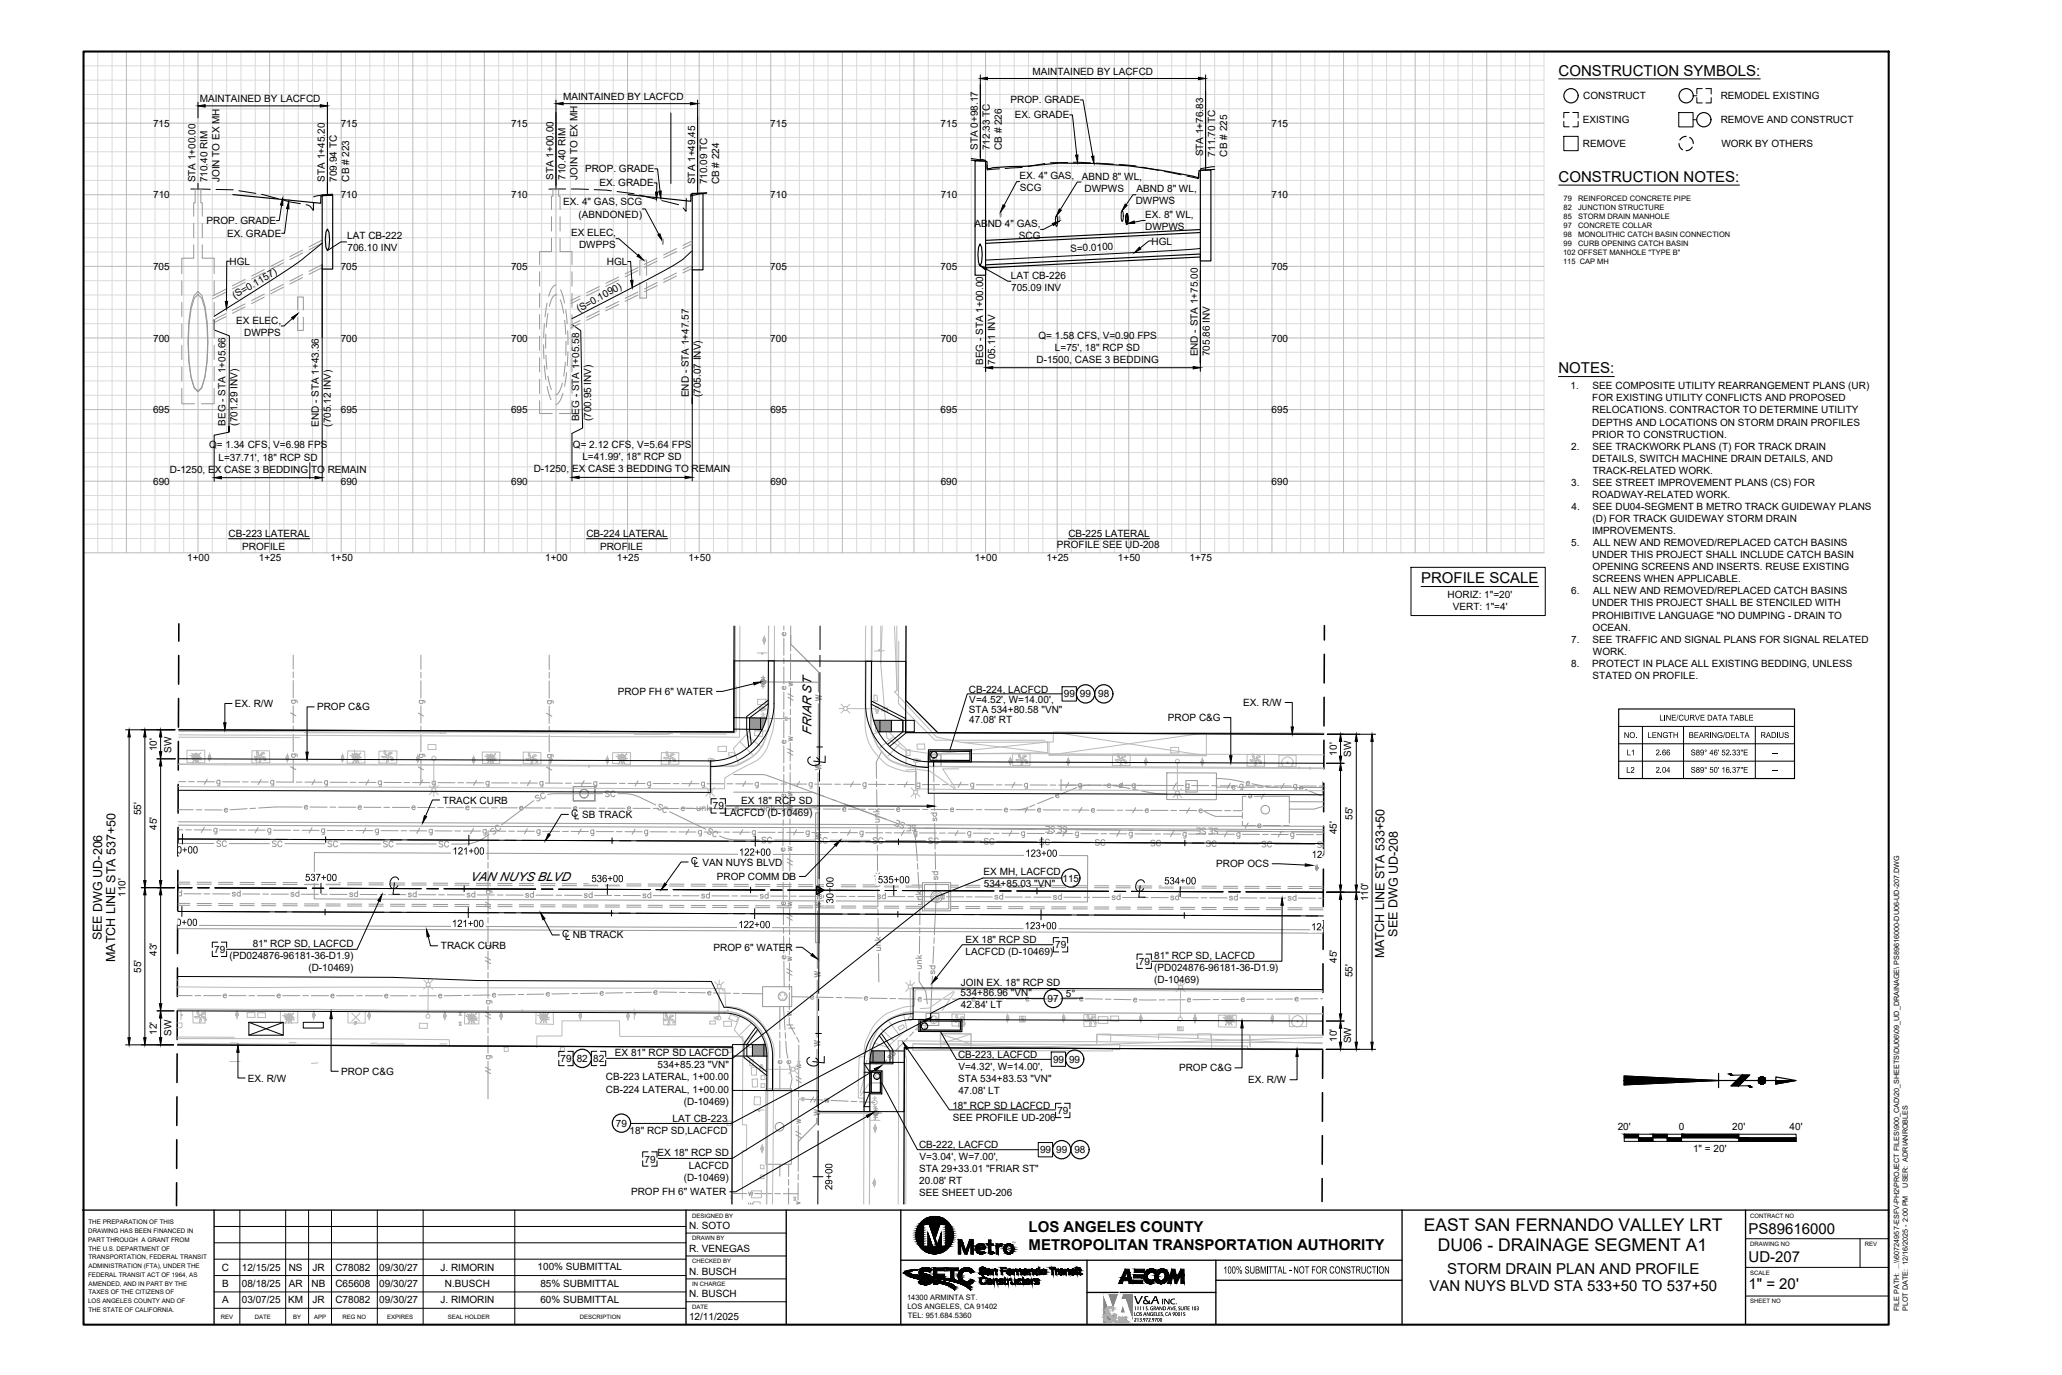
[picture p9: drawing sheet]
<svg xmlns="http://www.w3.org/2000/svg" width="914mm" height="610mm" viewBox="0 0 914 610" stroke-linecap="round" stroke-linejoin="round" font-family="sans-serif">
<defs><g id="words">
<g font-size="7.8">
<text x="631.5" y="545.9">EAST SAN FERNANDO VALLEY LRT</text>
<text x="637.6" y="554.6">DU06 - DRAINAGE SEGMENT A1</text>
</g>
<g font-size="6.7">
<text x="691.2" y="33.5">CONSTRUCTION SYMBOLS:</text>
<text x="691.2" y="80.6">CONSTRUCTION NOTES:</text>
<text x="691.1" y="165.5">NOTES:</text>
<text x="630.2" y="258.6">PROFILE SCALE</text>
<text x="456.1" y="546.1">LOS ANGELES COUNTY</text>
<text x="775.4" y="546.9">PS89616000</text>
<text x="456.2" y="554.1">METROPOLITAN TRANSPORTATION AUTHORITY</text>
<text x="775.4" y="559.6">UD-207</text>
<text x="641.7" y="564.9">STORM DRAIN PLAN AND PROFILE</text>
<text x="633.9" y="572.3">VAN NUYS BLVD STA 533+50 TO 537+50</text>
<text x="775.4" y="571.6">1&quot; = 20'</text>
</g>
<text font-size="6" x="502.9" y="578.1">V&amp;A</text>
<g font-size="5.5">
<text x="359.8" y="325.7" transform="rotate(-90 359.8 325.7)">FRIAR ST</text>
<text x="208.5" y="390.5">VAN NUYS BLVD</text>
<text x="45.2" y="416.8" transform="rotate(-90 45.2 416.8)">SEE DWG UD-206</text>
<text x="619.7" y="415.3" transform="rotate(-90 619.7 415.3)">SEE DWG UD-208</text>
<text x="613.8" y="424.9" transform="rotate(-90 613.8 424.9)">MATCH LINE STA 533+50</text>
<text x="51" y="426.5" transform="rotate(-90 51 426.5)">MATCH LINE STA 537+50</text>
</g>
<text font-size="5" fill="#989898" x="253.2" y="362.1">C</text>
<g font-size="5">
<text x="254.5" y="363.2">L</text>
<text x="73.7" y="378.3">120+00</text>
<text x="200.7" y="378.8">121+00</text>
<text x="327.7" y="379.3">122+00</text>
<text x="454.7" y="379.8">123+00</text>
<text x="581.7" y="380.3">124+00</text>
<text x="307.6" y="384.3">L</text>
<text x="135.3" y="390.5">537+00</text>
<text x="262.3" y="391.1">536+00</text>
<text x="389.3" y="391.5">535+00</text>
<text x="516.3" y="392">534+00</text>
<text x="369.5" y="400.6" transform="rotate(-90 369.5 400.6)">30+00</text>
<text x="73.4" y="410.4">120+00</text>
<text x="200.4" y="410.9">121+00</text>
<text x="327.4" y="411.4">122+00</text>
<text x="454.4" y="411.9">123+00</text>
<text x="581.4" y="412.4">124+00</text>
<text x="250.5" y="416.7">L</text>
<text x="369.1" y="527.6" transform="rotate(-90 369.1 527.6)">29+00</text>
<text x="542.5" y="564.6">100% SUBMITTAL - NOT FOR CONSTRUCTION</text>
</g>
<g font-size="4.4">
<text x="457.9" y="33.1">MAINTAINED BY LACFCD</text>
<text x="88.6" y="45.3">MAINTAINED BY LACFCD</text>
<text x="249.7" y="44.3">MAINTAINED BY LACFCD</text>
<text x="448.1" y="45.9">PROP. GRADE</text>
<text x="702.1" y="44.1">CONSTRUCT</text>
<text x="763.1" y="44.1">REMODEL EXISTING</text>
<text x="450.1" y="52.5">EX. GRADE</text>
<text x="67.9" y="56.2">715</text>
<text x="151.1" y="56.2">715</text>
<text x="226.6" y="56.2">715</text>
<text x="341.6" y="56.2">715</text>
<text x="417.1" y="56.1">715</text>
<text x="563.9" y="56.1">715</text>
<text x="701.9" y="54.7">EXISTING</text>
<text x="763.1" y="54.7">REMOVE AND CONSTRUCT</text>
<text x="701.9" y="65.4">REMOVE</text>
<text x="763.3" y="65.4">WORK BY OTHERS</text>
<text x="433.6" y="66.5" transform="rotate(-90 433.6 66.5)">STA 0+98.17</text>
<text x="439" y="66.5" transform="rotate(-90 439 66.5)">712.33 TC</text>
<text x="444.3" y="66.5" transform="rotate(-90 444.3 66.5)">CB # 226</text>
<text x="533.5" y="69.4" transform="rotate(-90 533.5 69.4)">STA 1+76.83</text>
<text x="538.9" y="69.4" transform="rotate(-90 538.9 69.4)">711.70 TC</text>
<text x="544.2" y="69.4" transform="rotate(-90 544.2 69.4)">CB # 225</text>
<text x="259.4" y="76.5">PROP. GRADE</text>
<text x="86.7" y="80.9" transform="rotate(-90 86.7 80.9)">STA 1+00.00</text>
<text x="92" y="80.9" transform="rotate(-90 92 80.9)">710.40 RIM</text>
<text x="97.3" y="80.8" transform="rotate(-90 97.3 80.8)">JOIN TO EX MH</text>
<text x="144.1" y="80.5" transform="rotate(-90 144.1 80.5)">STA 1+45.20</text>
<text x="149.4" y="80.5" transform="rotate(-90 149.4 80.5)">709.94 TC</text>
<text x="154.8" y="80.5" transform="rotate(-90 154.8 80.5)">CB # 223</text>
<text x="245.4" y="79.7" transform="rotate(-90 245.4 79.7)">STA 1+00.00</text>
<text x="250.8" y="79.7" transform="rotate(-90 250.8 79.7)">710.40 RIM</text>
<text x="256.1" y="79.6" transform="rotate(-90 256.1 79.6)">JOIN TO EX MH</text>
<text x="265.8" y="82.7">EX. GRADE</text>
<text x="308.3" y="81.7" transform="rotate(-90 308.3 81.7)">STA 1+49.45</text>
<text x="313.6" y="81.7" transform="rotate(-90 313.6 81.7)">710.09 TC</text>
<text x="318.9" y="81.7" transform="rotate(-90 318.9 81.7)">CB # 224</text>
<text x="452.2" y="79.4">EX. 4&quot; GAS,</text>
<text x="479.7" y="79.6">ABND 8&quot; WL,</text>
<text x="67.9" y="87.9">710</text>
<text x="151.1" y="87.9">710</text>
<text x="226.7" y="87.9">710</text>
<text x="341.6" y="87.9">710</text>
<text x="417.2" y="87.9">710</text>
<text x="452.3" y="84.8">SCG</text>
<text x="481" y="84.9">DWPWS</text>
<text x="504" y="85.2">ABND 8&quot; WL,</text>
<text x="563.9" y="87.9">710</text>
<text x="249.7" y="91.1">EX. 4&quot; GAS, SCG</text>
<text x="503.7" y="90.6">DWPWS</text>
<text x="91.6" y="99.4">PROP. GRADE</text>
<text x="256.6" y="96.5">(ABNDONED)</text>
<text x="432.1" y="100.6">ABND 4&quot; GAS,</text>
<text x="507.8" y="96.6">EX. 8&quot; WL,</text>
<text x="100.7" y="105">EX. GRADE</text>
<text x="154" y="106.2">LAT CB-222</text>
<text x="253.2" y="104.7">EX ELEC,</text>
<text x="451.8" y="106">SCG</text>
<text x="507.8" y="102">DWPWS</text>
<text x="154.1" y="111.5">706.10 INV</text>
<text x="256.8" y="110.1">DWPPS</text>
<text x="474.7" y="111.7" transform="rotate(-3 474.7 111.7)">S=0.0100</text>
<text x="510.7" y="108.4">HGL</text>
<text x="67.9" y="119.7">705</text>
<text x="101.8" y="117.4">HGL</text>
<text x="151.1" y="119.7">705</text>
<text x="226.6" y="119.7">705</text>
<text x="269.1" y="117.5">HGL</text>
<text x="341.6" y="119.7">705</text>
<text x="417.1" y="119.7">705</text>
<text x="563.9" y="119.7">705</text>
<text x="448.3" y="123.6">LAT CB-226</text>
<text x="448.4" y="128.9">705.09 INV</text>
<text x="104.1" y="132.4" transform="rotate(-30 104.1 132.4)">(S=0.1157)</text>
<text x="104.8" y="143.4">EX ELEC,</text>
<text x="256.6" y="138.5" transform="rotate(-29 256.6 138.5)">(S=0.1090)</text>
<text x="108.3" y="148.8">DWPPS</text>
<text x="67.9" y="151.4">700</text>
<text x="151.1" y="151.4">700</text>
<text x="226.7" y="151.4">700</text>
<text x="341.6" y="151.4">700</text>
<text x="417.2" y="151.4">700</text>
<text x="460.5" y="150.1">Q= 1.58 CFS, V=0.90 FPS</text>
<text x="467.8" y="155.4">L=75', 18&quot; RCP SD</text>
<text x="563.9" y="151.4">700</text>
<text x="436" y="161.8" transform="rotate(-90 436 161.8)">BEG - STA 1+00.00</text>
<text x="441.3" y="161.7" transform="rotate(-90 441.3 161.7)">705.11 INV</text>
<text x="459.6" y="160.8">D-1500, CASE 3 BEDDING</text>
<text x="531.2" y="158" transform="rotate(-90 531.2 158)">END - STA 1+75.00</text>
<text x="536.6" y="157.9" transform="rotate(-90 536.6 157.9)">705.86 INV</text>
<text x="696.4" y="172.6">1.</text>
<text x="706.3" y="172.6">SEE COMPOSITE UTILITY REARRANGEMENT PLANS (UR)</text>
<text x="305.5" y="176.2" transform="rotate(-90 305.5 176.2)">END - STA 1+47.57</text>
<text x="310.8" y="176.1" transform="rotate(-90 310.8 176.1)">(705.07 INV)</text>
<text x="706.1" y="178">FOR EXISTING UTILITY CONFLICTS AND PROPOSED</text>
<text x="67.9" y="183.2">695</text>
<text x="151.1" y="183.2">695</text>
<text x="226.6" y="183.2">695</text>
<text x="341.6" y="183.2">695</text>
<text x="417.1" y="183.2">695</text>
<text x="563.9" y="183.2">695</text>
<text x="706.1" y="183.3">RELOCATIONS. CONTRACTOR TO DETERMINE UTILITY</text>
<text x="100" y="188.7" transform="rotate(-90 100 188.7)">BEG - STA 1+05.66</text>
<text x="105.3" y="188.7" transform="rotate(-90 105.3 188.7)">(701.29 INV)</text>
<text x="141.4" y="189.3" transform="rotate(-90 141.4 189.3)">END - STA 1+43.36</text>
<text x="146.7" y="189.2" transform="rotate(-90 146.7 189.2)">(705.12 INV)</text>
<text x="256.8" y="186.8" transform="rotate(-90 256.8 186.8)">BEG - STA 1+05.58</text>
<text x="262.1" y="186.8" transform="rotate(-90 262.1 186.8)">(700.95 INV)</text>
<text x="706.1" y="188.7">DEPTHS AND LOCATIONS ON STORM DRAIN PROFILES</text>
<text x="706.1" y="194">PRIOR TO CONSTRUCTION.</text>
<text x="92.7" y="198.8">Q= 1.34 CFS, V=6.98 FPS</text>
<text x="254.1" y="198.7">Q= 2.12 CFS, V=5.64 FPS</text>
<text x="696.8" y="199.3">2.</text>
<text x="706.3" y="199.3">SEE TRACKWORK PLANS (T) FOR TRACK DRAIN</text>
<text x="75.3" y="209.5">D-1250, EX CASE 3 BEDDING TO REMAIN</text>
<text x="96.9" y="204.2">L=37.71', 18&quot; RCP SD</text>
<text x="236.7" y="209.4">D-1250, EX CASE 3 BEDDING TO REMAIN</text>
<text x="258.3" y="204">L=41.99', 18&quot; RCP SD</text>
<text x="706.1" y="204.7">DETAILS, SWITCH MACHINE DRAIN DETAILS, AND</text>
<text x="67.9" y="214.9">690</text>
<text x="151.1" y="214.9">690</text>
<text x="226.7" y="214.9">690</text>
<text x="341.6" y="214.9">690</text>
<text x="417.2" y="214.9">690</text>
<text x="563.9" y="214.9">690</text>
<text x="696.7" y="215.4">3.</text>
<text x="706.3" y="215.4">SEE STREET IMPROVEMENT PLANS (CS) FOR</text>
<text x="706.4" y="210">TRACK-RELATED WORK.</text>
<text x="706.1" y="220.7">ROADWAY-RELATED WORK.</text>
<text x="696.9" y="226.1">4.</text>
<text x="706.3" y="226.1">SEE DU04-SEGMENT B METRO TRACK GUIDEWAY PLANS</text>
<text x="706.2" y="231.4">(D) FOR TRACK GUIDEWAY STORM DRAIN</text>
<text x="101.4" y="237.9">CB-223 LATERAL</text>
<text x="260.1" y="237.9">CB-224 LATERAL</text>
<text x="473.8" y="237.9">CB-225 LATERAL</text>
<text x="706.1" y="236.8">IMPROVEMENTS.</text>
<text x="107.4" y="243.6">PROFILE</text>
<text x="266.1" y="243.6">PROFILE</text>
<text x="468.7" y="242.8">PROFILE SEE UD-208</text>
<text x="696.7" y="242.1">5.</text>
<text x="706.5" y="242.1">ALL NEW AND REMOVED/REPLACED CATCH BASINS</text>
<text x="83" y="248.8">1+00</text>
<text x="114.8" y="248.8">1+25</text>
<text x="146.5" y="248.8">1+50</text>
<text x="241.8" y="248.8">1+00</text>
<text x="273.5" y="248.8">1+25</text>
<text x="305.3" y="248.8">1+50</text>
<text x="432.3" y="248.8">1+00</text>
<text x="464" y="248.8">1+25</text>
<text x="495.8" y="248.8">1+50</text>
<text x="527.5" y="248.8">1+75</text>
<text x="706.1" y="247.5">UNDER THIS PROJECT SHALL INCLUDE CATCH BASIN</text>
<text x="706.2" y="252.8">OPENING SCREENS AND INSERTS. REUSE EXISTING</text>
<text x="696.8" y="263.5">6.</text>
<text x="706.3" y="258.2">SCREENS WHEN APPLICABLE.</text>
<text x="706.5" y="263.5">ALL NEW AND REMOVED/REPLACED CATCH BASINS</text>
<text x="641.9" y="264.9">HORIZ: 1&quot;=20'</text>
<text x="706.1" y="268.9">UNDER THIS PROJECT SHALL BE STENCILED WITH</text>
<text x="644.3" y="270.6">VERT: 1&quot;=4'</text>
<text x="706.1" y="274.2">PROHIBITIVE LANGUAGE &quot;NO DUMPING - DRAIN TO</text>
<text x="706.2" y="279.6">OCEAN.</text>
<text x="696.7" y="284.9">7.</text>
<text x="706.3" y="284.9">SEE TRAFFIC AND SIGNAL PLANS FOR SIGNAL RELATED</text>
<text x="706.4" y="290.3">WORK.</text>
<text x="696.8" y="295.6">8.</text>
<text x="706.1" y="295.6">PROTECT IN PLACE ALL EXISTING BEDDING, UNLESS</text>
<text x="706.3" y="300.9">STATED ON PROFILE.</text>
<text x="273.9" y="308.1">PROP FH 6&quot; WATER</text>
<text x="429.6" y="307">CB-224, LACFCD</text>
<text x="429.9" y="311.5">V=4.52', W=14.00',</text>
<text x="471.8" y="309.2">99</text>
<text x="478.9" y="309.2">99</text>
<text x="487" y="309.2">98</text>
<text x="104.1" y="313.5">EX. R/W</text>
<text x="140.6" y="315">PROP C&amp;G</text>
<text x="429.7" y="316.1">STA 534+80.58 &quot;VN&quot;</text>
<text x="551.3" y="313">EX. R/W</text>
<text x="429.8" y="320.6">47.08' RT</text>
<text x="517.9" y="319.7">PROP C&amp;G</text>
<text x="69.6" y="333" transform="rotate(-90 69.6 333)">10'</text>
<text x="76" y="333.6" transform="rotate(-90 76 333.6)">SW</text>
<text x="592.8" y="335" transform="rotate(-90 592.8 335)">10'</text>
<text x="599.2" y="335.6" transform="rotate(-90 599.2 335.6)">SW</text>
<text x="196.4" y="356.3">TRACK CURB</text>
<text x="316.1" y="358.8">79</text>
<text x="328.7" y="356.4">EX 18&quot; RCP SD</text>
<text x="62.6" y="361.4" transform="rotate(-90 62.6 361.4)">55'</text>
<text x="258.2" y="362.6">SB TRACK</text>
<text x="321.3" y="361.8">LACFCD (D-10469)</text>
<text x="599.8" y="363.4" transform="rotate(-90 599.8 363.4)">55'</text>
<text x="69.6" y="367.8" transform="rotate(-90 69.6 367.8)">45'</text>
<text x="592.8" y="369.8" transform="rotate(-90 592.8 369.8)">45'</text>
<text x="311.5" y="383.7">VAN NUYS BLVD</text>
<text x="436.2" y="387.7">EX MH, LACFCD</text>
<text x="539.4" y="384.5">PROP OCS</text>
<text x="317.9" y="390.2">PROP COMM DB</text>
<text x="436.3" y="393.4">534+85.03 &quot;VN&quot;</text>
<text x="471.2" y="390.9">115</text>
<text x="55.6" y="397.7" transform="rotate(-90 55.6 397.7)">110'</text>
<text x="606.8" y="399.6" transform="rotate(-90 606.8 399.6)">110'</text>
<text x="112.1" y="420">81&quot; RCP SD, LACFCD</text>
<text x="254.1" y="416.1">NB TRACK</text>
<text x="428.1" y="418">EX 18&quot; RCP SD</text>
<text x="69.6" y="423.7" transform="rotate(-90 69.6 423.7)">43'</text>
<text x="95" y="422.4">79</text>
<text x="101.7" y="425.3">(PD024876-96181-36-D1.9)</text>
<text x="195.6" y="420.9">TRACK CURB</text>
<text x="316.4" y="421.6">PROP 6&quot; WATER</text>
<text x="428.1" y="423.3">LACFCD (D-10469)</text>
<text x="467.9" y="420.4">79</text>
<text x="511.9" y="425.3">81&quot; RCP SD, LACFCD</text>
<text x="62.6" y="431.3" transform="rotate(-90 62.6 431.3)">55'</text>
<text x="136.7" y="430.7">(D-10469)</text>
<text x="505" y="427.7">79</text>
<text x="511.9" y="430.6">(PD024876-96181-36-D1.9)</text>
<text x="592.8" y="426.9" transform="rotate(-90 592.8 426.9)">45'</text>
<text x="426.1" y="437">JOIN EX. 18&quot; RCP SD</text>
<text x="511.9" y="436">(D-10469)</text>
<text x="599.8" y="433.3" transform="rotate(-90 599.8 433.3)">55'</text>
<text x="426" y="441.6">534+86.96 &quot;VN&quot;</text>
<text x="472.6" y="441.9">5°</text>
<text x="426.1" y="446.8">42.84' LT</text>
<text x="464.5" y="444.3">97</text>
<text x="69.6" y="458.7" transform="rotate(-90 69.6 458.7)">12'</text>
<text x="76" y="459.4" transform="rotate(-90 76 459.4)">SW</text>
<text x="592.8" y="462" transform="rotate(-90 592.8 462)">10'</text>
<text x="599.2" y="462.6" transform="rotate(-90 599.2 462.6)">SW</text>
<text x="248.6" y="470.8">79</text>
<text x="255.7" y="470.8">82</text>
<text x="263" y="470.8">82</text>
<text x="272.7" y="468.4">EX 81&quot; RCP SD LACFCD</text>
<text x="291.6" y="473.7">534+85.23 &quot;VN&quot;</text>
<text x="424.8" y="469.1">CB-223, LACFCD</text>
<text x="467" y="471.1">99</text>
<text x="474.1" y="471.2">99</text>
<text x="109.9" y="479.5">EX. R/W</text>
<text x="151.2" y="476.5">PROP C&amp;G</text>
<text x="268.6" y="479">CB-223 LATERAL, 1+00.00</text>
<text x="424.9" y="479.7">STA 534+83.53 &quot;VN&quot;</text>
<text x="425" y="474.4">V=4.32', W=14.00',</text>
<text x="522.9" y="475">PROP C&amp;G</text>
<text x="268.6" y="484.4">CB-224 LATERAL, 1+00.00</text>
<text x="425" y="485.1">47.08' LT</text>
<text x="553.5" y="480.3">EX. R/W</text>
<text x="303.3" y="489.7">(D-10469)</text>
<text x="422.3" y="491.5">18&quot; RCP SD LACFCD</text>
<text x="298.3" y="497.5">LAT CB-223</text>
<text x="422.6" y="496.8">SEE PROFILE UD-206</text>
<text x="468.9" y="493.9">79</text>
<text x="273.1" y="499.5">79</text>
<text x="279.2" y="502.8">18&quot; RCP SD,LACFCD</text>
<text x="717.4" y="501.2">20'</text>
<text x="744.4" y="501.2">0</text>
<text x="768.2" y="501.2">20'</text>
<text x="793.6" y="501.2">40'</text>
<text x="407.5" y="509.1">CB-222, LACFCD</text>
<text x="285.8" y="515.4">79</text>
<text x="291.6" y="512.7">EX 18&quot; RCP SD</text>
<text x="407.8" y="514.4">V=3.04', W=7.00',</text>
<text x="461.2" y="511.3">99</text>
<text x="468.4" y="511.3">99</text>
<text x="476.4" y="511.3">98</text>
<text x="750.8" y="510.8">1&quot; = 20'</text>
<text x="305.5" y="518.1">LACFCD</text>
<text x="407.6" y="519.8">STA 29+33.01 &quot;FRIAR ST&quot;</text>
<text x="303.2" y="523.4">(D-10469)</text>
<text x="407.6" y="525.1">20.08' RT</text>
<text x="279.8" y="530">PROP FH 6&quot; WATER</text>
<text x="407.6" y="530.4">SEE SHEET UD-206</text>
<text x="305.6" y="544.7">N. SOTO</text>
<text x="305.6" y="554.9">R. VENEGAS</text>
<text x="98.4" y="563.3">C</text>
<text x="107.2" y="563.3">12/15/25</text>
<text x="128" y="563.3">NS</text>
<text x="138.6" y="563.3">JR</text>
<text x="148.7" y="563.3">C78082</text>
<text x="168.2" y="563.3">09/30/27</text>
<text x="195.3" y="563.3">J. RIMORIN</text>
<text x="238.4" y="563.1">100% SUBMITTAL</text>
<text x="305.6" y="565">N. BUSCH</text>
<text x="98.5" y="570.6">B</text>
<text x="107.2" y="570.6">08/18/25</text>
<text x="128" y="570.6">AR</text>
<text x="138.2" y="570.6">NB</text>
<text x="148.7" y="570.6">C65608</text>
<text x="168.2" y="570.6">09/30/27</text>
<text x="197.3" y="570.6">N.BUSCH</text>
<text x="239.6" y="570.4">85% SUBMITTAL</text>
<text x="305.6" y="575.2">N. BUSCH</text>
<text x="98.5" y="577.8">A</text>
<text x="107.2" y="577.8">03/07/25</text>
<text x="127.8" y="577.8">KM</text>
<text x="138.6" y="577.8">JR</text>
<text x="148.7" y="577.8">C78082</text>
<text x="168.2" y="577.8">09/30/27</text>
<text x="195.3" y="577.8">J. RIMORIN</text>
<text x="239.6" y="577.7">60% SUBMITTAL</text>
<text x="305.6" y="585">12/11/2025</text>
</g>
<text font-size="4.1" x="515.1" y="578.2">INC.</text>
<g font-size="4">
<text x="735.9" y="319.4">LINE/CURVE DATA TABLE</text>
<text x="720.1" y="327.2">NO.</text>
<text x="730.6" y="327.2">LENGTH</text>
<text x="748.9" y="327.2">BEARING/DELTA</text>
<text x="780.7" y="327.2">RADIUS</text>
<text x="721.4" y="334.9">L1</text>
<text x="734.2" y="334.9">2.66</text>
<text x="749.7" y="334.9">S89° 46' 52.33&quot;E</text>
<text x="786" y="334.9">--</text>
<text x="721.2" y="342.6">L2</text>
<text x="734.2" y="342.6">2.04</text>
<text x="749.7" y="342.6">S89° 50' 16.37&quot;E</text>
<text x="786" y="342.6">--</text>
</g>
<g font-size="3.3">
<text x="693.4" y="89.1">79</text>
<text x="699.8" y="89.1">REINFORCED CONCRETE PIPE</text>
<text x="693.4" y="93.1">82</text>
<text x="699.9" y="93.1">JUNCTION STRUCTURE</text>
<text x="693.4" y="97.1">85</text>
<text x="693.4" y="101.2">97</text>
<text x="699.9" y="97.1">STORM DRAIN MANHOLE</text>
<text x="699.9" y="101.2">CONCRETE COLLAR</text>
<text x="693.4" y="105.2">98</text>
<text x="699.9" y="105.2">MONOLITHIC CATCH BASIN CONNECTION</text>
<text x="693.2" y="113.2">102 OFFSET MANHOLE &quot;TYPE B&quot;</text>
<text x="693.4" y="109.2">99</text>
<text x="699.9" y="109.2">CURB OPENING CATCH BASIN</text>
<text x="693.2" y="117.2">115 CAP MH</text>
<text x="402.3" y="576.3">14300 ARMINTA ST.</text>
<text x="402.4" y="580.3">LOS ANGELES, CA 91402</text>
<text x="402.5" y="584.3">TEL: 951.684.5360</text>
</g>
<g font-size="3.2">
<text x="846" y="526.5" transform="rotate(-90 846 526.5)">USER: ADRIANROBLES</text>
<text x="842.2" y="581.2" transform="rotate(-90 842.2 581.2)">FILE PATH: ...\\60724957-ESFV-PH2\PROJECT FILES\900_CAD\20_SHEETS\DU06\09_UD_DRAINAGE\ PS89616000-DU06-UD-207.DWG</text>
<text x="846" y="581.2" transform="rotate(-90 846 581.2)">PLOT DATE: 12/16/2025 - 2:00 PM</text>
</g>
<g font-size="2.8">
<text x="39.2" y="542.8">THE PREPARATION OF THIS</text>
<text x="39.1" y="546.7">DRAWING HAS BEEN FINANCED IN</text>
<text x="39.1" y="550.5">PART THROUGH A GRANT FROM</text>
<text x="39.2" y="554.4">THE U.S. DEPARTMENT OF</text>
<text x="39.2" y="558.3">TRANSPORTATION, FEDERAL TRANSIT</text>
<text x="39.3" y="562.2">ADMINISTRATION (FTA), UNDER THE</text>
<text x="39.1" y="566.1">FEDERAL TRANSIT ACT OF 1964, AS</text>
<text x="39.3" y="570">AMENDED, AND IN PART BY THE</text>
<text x="39.2" y="573.9">TAXES OF THE CITIZENS OF</text>
<text x="39.1" y="577.8">LOS ANGELES COUNTY AND OF</text>
<text x="39.2" y="581.7">THE STATE OF CALIFORNIA.</text>
</g>
<g font-size="2.7">
<text x="307" y="539.9">DESIGNED BY</text>
<text x="776.1" y="540">CONTRACT NO</text>
<text x="306.9" y="549.8">DRAWN BY</text>
<text x="776.1" y="552.4">DRAWING NO</text>
<text x="826.9" y="552.3">REV</text>
<text x="307" y="560">CHECKED BY</text>
<text x="776.1" y="565.1">SCALE</text>
<text x="307" y="570.2">IN CHARGE</text>
<text x="307" y="580.3">DATE</text>
<text x="502.9" y="580.9">1111 S. GRAND AVE, SUITE 103</text>
<text x="776.1" y="577.8">SHEET NO</text>
<text x="97.9" y="584.6">REV</text>
<text x="113" y="584.6">DATE</text>
<text x="130" y="584.6">BY</text>
<text x="139.3" y="584.6">APP</text>
<text x="151.9" y="584.6">REG NO</text>
<text x="171.7" y="584.6">EXPIRES</text>
<text x="198.6" y="584.6">SEAL HOLDER</text>
<text x="257.2" y="584.6">DESCRIPTION</text>
<text x="502.9" y="585.9">213.972.9700</text>
<text x="502.9" y="583.4">LOS ANGELES, CA 90015</text>
</g>
<text font-size="1" x="448.8" y="551.2">TM</text>
</g></defs>
<!-- layer: PS89616000-A1-BDR-LAMetro|C-PROF-GRID-MINR -->
<g fill="none" stroke="#dbdbdb" stroke-width=".44">
<path d="M37 35.5h647.7M37 29.2h647.7M43.3 22.8v222.3M49.7 22.8v222.3M62.4 22.8v222.3M68.7 22.8v222.3M75.1 22.8v222.3M81.4 22.8v222.3M94.1 22.8v222.3M100.5 22.8v222.3M106.8 22.8v222.3M113.2 22.8v222.3"/>
<path d="M125.9 22.8v222.3M132.2 22.8v222.3M138.6 22.8v222.3M144.9 22.8v222.3M157.6 22.8v222.3M164 22.8v222.3M170.3 22.8v222.3M176.7 22.8v222.3M189.4 22.8v222.3M195.7 22.8v222.3M202.1 22.8v222.3M208.4 22.8v222.3"/>
<path d="M221.1 22.8v222.3M227.5 22.8v222.3M233.8 22.8v222.3M240.2 22.8v222.3M252.9 22.8v222.3M259.2 22.8v222.3M265.6 22.8v222.3M271.9 22.8v222.3M284.6 22.8v222.3M291 22.8v222.3M297.3 22.8v222.3M303.7 22.8v222.3"/>
<path d="M316.4 22.8v222.3M322.7 22.8v222.3M329.1 22.8v222.3M335.4 22.8v222.3M348.1 22.8v222.3M354.5 22.8v222.3M360.8 22.8v222.3M367.2 22.8v222.3M379.9 22.8v222.3M386.2 22.8v222.3M392.6 22.8v222.3M398.9 22.8v222.3"/>
<path d="M411.6 22.8v222.3M418 22.8v222.3M424.3 22.8v222.3M430.7 22.8v222.3M443.4 22.8v222.3M449.7 22.8v222.3M456.1 22.8v222.3M462.4 22.8v222.3M475.1 22.8v222.3M481.5 22.8v222.3M487.8 22.8v222.3M494.2 22.8v222.3"/>
<path d="M506.9 22.8v222.3M513.2 22.8v222.3M519.6 22.8v222.3M525.9 22.8v222.3M538.6 22.8v222.3M545 22.8v222.3M551.3 22.8v222.3M557.7 22.8v222.3M570.4 22.8v222.3M576.7 22.8v222.3M583.1 22.8v222.3M589.4 22.8v222.3"/>
<path d="M602.1 22.8v222.3M608.5 22.8v222.3M614.8 22.8v222.3M621.2 22.8v222.3M633.9 22.8v222.3M640.2 22.8v222.3M646.6 22.8v222.3M652.9 22.8v222.3M665.6 22.8v222.3M672 22.8v222.3M678.3 22.8v222.3M684.7 22.8v222.3"/>
<path d="M37 48.2h647.7M37 41.9h647.7M37 80h647.7M37 73.6h647.7M37 67.3h647.7M37 60.9h647.7M37 99h647.7M37 92.7h647.7M37 111.7h647.7M37 105.4h647.7M37 137.1h647.7M37 130.8h647.7"/>
<path d="M37 124.4h647.7M37 156.2h647.7M37 143.5h647.7M37 175.2h647.7M37 168.9h647.7M37 162.5h647.7M37 194.3h647.7M37 187.9h647.7M37 219.7h647.7M37 207h647.7M37 200.6h647.7M37 238.7h647.7"/>
<path d="M37 232.4h647.7M37 226h647.7"/>
</g>
<!-- layer: PS89616000-A1-BDR-LAMetro|C-PROF-GRID-MAJR -->
<g fill="none" stroke="#bababa" stroke-width=".44">
<path d="M56 22.8v222.3M87.8 22.8v222.3M119.5 22.8v222.3M151.3 22.8v222.3M183 22.8v222.3M214.8 22.8v222.3M246.5 22.8v222.3M278.3 22.8v222.3M310 22.8v222.3M341.8 22.8v222.3M373.5 22.8v222.3M405.3 22.8v222.3"/>
<path d="M437 22.8v222.3M468.8 22.8v222.3M500.5 22.8v222.3M532.3 22.8v222.3M564 22.8v222.3M595.8 22.8v222.3M627.5 22.8v222.3M659.3 22.8v222.3M37 54.6h647.7M37 86.3h647.7M37 118.1h647.7M37 149.8h647.7"/>
<path d="M37 181.6h647.7M37 213.3h647.7M37 245.1h647.7"/>
</g>
<!-- layer: PS89616000-A1-BDR-LAMetro|G-LOGO-SFTC -->
<g fill="#000" stroke="#000" stroke-width=".44">
<path d="M402.4 565.3h.5zM402.5 563.8h.2zM402.5 563.8h.3zM402.6 563.8h.2zM403.5 563.3h.3zM403.9 565.7h.4zM405 563l.5-.1zM405.3 563.2h.2zM406.7 565.8h3.2zM406.4 563l.6-.1zM407.2 567h2.6zM407.3 565.6h.7z"/>
<path d="M407.9 566.7h.9zM408 566h3.6zM409.4 565.6h2.9zM410.3 565.7h2.2zM412.1 563.9l.2 .1zM412.1 563.9h.3zM412.2 565.8l.5 .1zM414.2 566.1h4.7zM414.8 566.1h4.1zM415.5 566.2h3.4zM417 568.2h1.1zM419.8 568.9h.8z"/>
<path d="M421.5 567h1.6zM421.7 569.6h.6zM422.6 567.2l.5 .1zM423.3 567.6h.7zM424.3 567.9h.8zM425.5 567.9h2zM425.6 568.3h.7zM426.6 569.4h1.8zM427.7 569h.5zM428 569.2h.4zM428.7 569.6h.5zM429.2 569.4h.4z"/>
<path d="M430.2 564.1l.4 .3zM430.2 564.1h1l-.6 .3zM434.7 563.4h1.9zM435 563.6h1.9zM435.4 565.1h.6zM435.5 565.2h.4zM436 569.5h.4zM436 564.5h.9zM435.9 566.2h.5zM436.9 566.8l.3 .1zM436.9 566.8h.4zM437.6 563.4h.2z"/>
<path d="M438 563.6h.3zM439 565.1h.4zM438.7 569.5h.4zM440.2 565.1h.4zM441.2 562.7h.3zM441.6 567.1h.3zM441.7 565.1h.4zM441.9 567.5h.5zM443.8 567.1h.2zM445.9 569.4h.2zM446.8 563.2h1.8zM447.3 565.1h.9z"/>
<path d="M447.6 565.1h.2zM447.7 567.1h.3zM448.2 564.6h.3zM449 569.5h.2zM449.3 569.2h.6zM449.5 565.1h.4zM450.3 562.8h.3zM451.1 565.1h.4zM451.8 569.5h.3zM451.8 569.5h.4zM452.2 562.7h.2zM452.4 567.6h.3z"/>
<path d="M452.6 565.1h.5zM453.8 563.4h.2zM454.2 569.2h.2zM454.2 565.1h.3zM455.2 565.1h.4zM455.6 569.5h.4zM455.6 569.5h.2zM456.4 565.1h.4zM457.5 562.7h.2zM457.9 565.1h.4zM458.4 567.1h.2zM459.7 567.1h.3z"/>
<path d="M460 564.6h1.1zM460.7 565.1h.4zM462.6 565.1h.3zM462.6 562.8h.3zM465.5 561.9h.3zM466.7 565.1h.4zM467.1 562.5h.9zM468.2 565.1h.4zM469.1 562.8h.3zM469.8 563.4h.3zM470.3 563.6h.2zM470.3 565.1h.2z"/>
<path d="M471.3 565.1h.4zM472.4 565.1h.5zM473.5 562.7h.3zM474 565.1h.4zM475.3 562.9h1.1zM475.6 564.2h1.2zM475.9 564.7h.8zM478.2 562.8h.2zM478.5 562.1h.6zM479 565.1h.3z"/>
<path d="M401.8 564.5l.2 .2zM401.8 564.5l.2 .2z"/>
<path d="M401.8 564.8h.3zM401.8 564.8h.3z"/>
<path d="M401.9 564.8l.3 .1zM401.9 564.8l.3 .1z"/>
<path d="M401.9 564.9l.4 .1zM401.9 564.9l.4 .1z"/>
<path d="M402.3 564.3l.2 .2zM402.3 564.3l.2 .2z"/>
<path d="M402 565h.3zM402 565h.3z"/>
<path d="M402 565h.4zM402 565h.4z"/>
<path d="M402 565l.4 .1zM402 565l.4 .1z"/>
<path d="M402.1 565.1h.4zM402.1 565.1h.4z"/>
<path d="M402.3 564.5h.2zM402.3 564.5h.2z"/>
<path d="M402.3 564.5h.3zM402.3 564.5h.3z"/>
<path d="M402.1 565.1l.5 .1zM402.1 565.1l.5 .1z"/>
<path d="M402.2 565.2h.4zM402.2 565.2h.4z"/>
<path d="M402.6 563.8h.2zM402.6 563.8h.2z"/>
<path d="M402.3 564.5l.4 .1zM402.3 564.5l.4 .1z"/>
<path d="M402.2 565.2h.5zM402.2 565.2h.5z"/>
<path d="M402.2 565.2l.6 .1zM402.2 565.2l.6 .1z"/>
<path d="M402.4 564.6h.4zM402.4 564.6h.4z"/>
<path d="M402.6 565.2h.2zM402.6 565.2h.2z"/>
<path d="M402.5 563.8h.3zM402.5 563.8h.2z"/>
<path d="M402.4 564.6h.4zM402.4 564.6h.4z"/>
<path d="M402.3 565.3h.5zM402.3 565.3h.5z"/>
<path d="M402.8 565.6h.6zM402.8 565.6h.6z"/>
<path d="M402.4 564.6h.4zM402.4 564.6h.4z"/>
<path d="M402.4 564.6l.5 .1zM402.4 564.6l.5 .1z"/>
<path d="M402.3 565.3h.6zM402.3 565.3h.6zM402.4 565.3h.5z"/>
<path d="M402.6 565.2h.3zM402.6 565.2h.3z"/>
<path d="M402.6 563.8h.3zM402.6 563.8h.2z"/>
<path d="M402.4 565.3l.6 .1zM402.4 565.3l.6 .1z"/>
<path d="M402.7 565.2h.2zM402.7 565.2h.2z"/>
<path d="M402.7 563.8h.2zM402.7 563.8h.2z"/>
<path d="M402.7 563.8h.2zM402.6 563.8h.3z"/>
<path d="M402.5 564.7h.5zM402.5 564.7h.5z"/>
<path d="M402.7 565.2l.3 .1zM402.7 565.2l.3 .1z"/>
<path d="M402.7 563.7h.2zM402.7 563.7l.2 .1z"/>
<path d="M402.9 565.7h.8zM402.9 565.7h.8z"/>
<path d="M403 563.6h.2zM403 563.6h.2z"/>
<path d="M402.5 564.7h.6zM402.5 564.7h.6z"/>
<path d="M402.4 565.4h.6zM402.4 565.4h.6z"/>
<path d="M402.8 565.3h.2zM402.8 565.3h.2z"/>
<path d="M402.7 563.7h.3zM402.7 563.7h.2z"/>
<path d="M402.8 565.3h.3zM402.8 565.3h.3zM402.8 565.3h.3zM402.8 565.3h.3z"/>
<path d="M402.8 563.7h.2zM402.8 563.7h.2z"/>
<path d="M402.8 563.7h.2zM402.7 563.7h.3z"/>
<path d="M402.5 565.4h.6zM402.5 565.4h.6z"/>
<path d="M402.6 564.7h.5zM402.6 564.7h.5z"/>
<path d="M402.8 563.7h.3zM402.8 563.7h.2z"/>
<path d="M402.8 565.3h.3zM402.8 565.3h.3z"/>
<path d="M402.9 563.7h.2zM402.8 563.7h.3z"/>
<path d="M402.5 565.4h.7zM402.5 565.4h.7z"/>
<path d="M402.9 564.7h.3zM402.9 564.7h.3z"/>
<path d="M402.6 564.7l.6 .1zM402.6 564.7l.6 .1z"/>
<path d="M402.9 565.3h.3zM402.9 565.3h.3z"/>
<path d="M403.2 565h.9zM403.2 565h.9z"/>
<path d="M403 564.7h.2zM403 564.7h.2z"/>
<path d="M402.9 563.6h.3zM402.9 563.7h.2zM402.9 563.7h.2zM402.9 563.7h.2z"/>
<path d="M402.6 565.4h.6zM402.6 565.4h.6z"/>
<path d="M402.6 565.4l.7 .1zM402.6 565.4l.7 .1z"/>
<path d="M402.9 565.3h.3zM402.9 565.3h.3z"/>
<path d="M402.6 564.8h.7zM402.6 564.8h.7z"/>
<path d="M402.9 565.3l.4 .1zM402.9 565.3l.4 .1z"/>
<path d="M403 564.7h.2zM403 564.7h.2z"/>
<path d="M403 563.6h.2zM402.9 563.6h.3z"/>
<path d="M403 564.7h.3zM403 564.7h.3z"/>
<path d="M402.6 565.5h.8zM402.6 565.5h.8z"/>
<path d="M403 565.4h.3zM403 565.4h.3z"/>
<path d="M403 563.6h.3zM403 563.6h.2z"/>
<path d="M402.7 564.8h.7zM402.7 564.8h.7z"/>
<path d="M403 565.4h.3zM403 565.4h.3z"/>
<path d="M403.1 564.7h.2zM403.1 564.7h.2z"/>
<path d="M403.1 563.6h.2zM403 563.6h.3z"/>
<path d="M403.1 564.7h.2zM403.1 564.7h.2z"/>
<path d="M403.1 563.6h.2zM403.1 563.6h.2z"/>
<path d="M403.1 565.4h.3zM403.1 565.4h.3zM403.1 565.4h.3zM403.1 565.4h.3z"/>
<path d="M403.1 564.7h.3zM403.1 564.7h.3zM403.2 564.7h.2zM403.2 564.7h.2z"/>
<path d="M402.7 564.8h.7zM402.7 564.8h.7z"/>
<path d="M402.7 565.5l.7 .1zM402.7 565.5l.7 .1z"/>
<path d="M403.1 563.6h.3zM403.1 563.6h.3z"/>
<path d="M403.1 563.6h.3zM403.1 563.6h.2z"/>
<path d="M403.1 565.4h.4zM403.1 565.4h.4z"/>
<path d="M403.2 564.7l.2 .1zM403.2 564.7l.2 .1z"/>
<path d="M402.7 564.8h.7zM402.7 564.8h.7z"/>
<path d="M402.8 564.8l.7 .1zM402.8 564.8l.7 .1z"/>
<path d="M402.8 565.6h.7zM402.8 565.6h.7z"/>
<path d="M403.2 564.8h.3zM403.2 564.8h.3z"/>
<path d="M403.2 563.6h.3zM403.1 563.6h.3z"/>
<path d="M403.2 565.4l.3 .1zM403.2 565.4l.3 .1z"/>
<path d="M403.2 564.8h.3zM403.2 564.8h.3z"/>
<path d="M403.2 563.5h.3zM403.2 563.6h.3z"/>
<path d="M402.8 564.9h.8zM402.8 564.9h.8z"/>
<path d="M403.2 564.8h.3zM403.2 564.8h.3z"/>
<path d="M403.2 563.5h.3zM403.2 563.5h.3z"/>
<path d="M403.2 565.5h.3zM403.2 565.5h.3z"/>
<path d="M403.2 565.5h.4zM403.2 565.5h.4z"/>
<path d="M402.8 565.6h.8zM402.8 565.6h.8z"/>
<path d="M402.8 564.9h.8zM402.8 564.9h.8z"/>
<path d="M403.3 564.8h.3zM403.3 564.8h.3z"/>
<path d="M403.3 564.8h.3zM403.3 564.8h.3zM403.4 564.8h.2zM403.4 564.8h.2z"/>
<path d="M403.3 563.5h.3zM403.3 563.5h.3z"/>
<path d="M403.3 563.5h.3zM403.2 563.5h.3z"/>
<path d="M403.3 565.5h.3zM403.3 565.5h.3z"/>
<path d="M402.9 565.6l.8 .1zM402.9 565.6l.8 .1z"/>
<path d="M403.3 565.5h.3zM403.3 565.5h.3z"/>
<path d="M403.4 564.8h.3zM403.4 564.8h.3zM403.4 564.8h.3zM403.4 564.8h.3z"/>
<path d="M403.6 563.4h.3zM403.6 563.4h.3z"/>
<path d="M402.9 564.9h.8zM402.9 564.9h.8z"/>
<path d="M403.4 565.5h.3zM403.4 565.5h.3z"/>
<path d="M403.4 563.5h.3zM403.3 563.5h.3z"/>
<path d="M403.4 564.8l.4 .1zM403.4 564.8l.4 .1z"/>
<path d="M402.9 564.9h.9zM402.9 564.9h.9z"/>
<path d="M403.4 565.5l.3 .1zM403.4 565.5l.3 .1z"/>
<path d="M402.9 565.7h.9zM402.9 565.7h.9z"/>
<path d="M403.4 565.6h.4zM403.4 565.6h.4z"/>
<path d="M403.5 563.5h.3zM403.4 563.5h.3zM403.4 563.5h.3zM403.4 563.5h.3z"/>
<path d="M403.5 564.9h.3zM403.5 564.9h.3z"/>
<path d="M403.5 563.5h.3zM403.5 563.5h.3z"/>
<path d="M403 564.9h.8zM403 564.9h.8z"/>
<path d="M403.5 564.9h.3zM403.5 564.9h.3z"/>
<path d="M403.5 565.6h.4zM403.5 565.6h.4zM403.5 565.6h.4zM403.5 565.6h.4z"/>
<path d="M403 564.9l.9 .1zM403 564.9l.9 .1z"/>
<path d="M403 565.7h1zM403 565.7h1z"/>
<path d="M403.6 564.9h.3zM403.6 564.9h.3z"/>
<path d="M403.6 563.5h.3zM403.5 563.5h.3z"/>
<path d="M403.5 565.6h.4zM403.5 565.6h.4z"/>
<path d="M403.6 564.9h.3zM403.6 564.9h.3z"/>
<path d="M403 565h1zM403 565h1z"/>
<path d="M403.6 564.9h.4zM403.6 564.9h.4zM403.7 564.9h.3zM403.7 564.9h.3z"/>
<path d="M403.6 563.4h.3zM403.6 563.5h.3zM403.6 563.5h.3zM403.6 563.5h.3z"/>
<path d="M403.6 565.6h.4zM403.6 565.6h.4z"/>
<path d="M403.1 565.7l1 .1zM403.1 565.7l1 .1z"/>
<path d="M403.7 564.9h.3zM403.7 564.9h.3z"/>
<path d="M403.6 565.6h.4zM403.6 565.6h.4z"/>
<path d="M403.1 565h1zM403.1 565h1z"/>
<path d="M403.7 563.4h.3zM403.6 563.4h.3z"/>
<path d="M403.7 565.6l.4 .1zM403.7 565.6l.4 .1z"/>
<path d="M403.8 564.9h.3zM403.8 564.9h.3z"/>
<path d="M403.2 565.8h.9zM403.2 565.8h.9z"/>
<path d="M403.8 563.4h.3zM403.7 563.4h.3z"/>
<path d="M403.2 565.8h1zM403.2 565.8h1z"/>
<path d="M403.8 564.9h.3zM403.8 564.9h.3z"/>
<path d="M403.2 565h1zM403.2 565h1z"/>
<path d="M403.8 565.7h.3zM403.8 565.7h.3z"/>
<path d="M403.8 564.9h.4zM403.8 564.9h.4z"/>
<path d="M403.8 563.4h.3zM403.8 563.4h.3z"/>
<path d="M403.8 565.7h.4zM403.8 565.7h.4z"/>
<path d="M403.9 564.9l.3 .1zM403.9 564.9l.3 .1z"/>
<path d="M403.9 563.4h.3zM403.8 563.4h.3z"/>
<path d="M403.9 565h.3zM403.9 565h.3z"/>
<path d="M403.2 565l1.1 .1zM403.2 565l1.1 .1z"/>
<path d="M403.3 565.8h1zM403.3 565.8h1z"/>
<path d="M403.9 563.4h.3zM403.9 563.4h.3z"/>
<path d="M403.8 565.7h.4zM403.8 565.7h.4z"/>
<path d="M403.9 565h.4zM403.9 565h.4zM404 565h.3zM404 565h.3z"/>
<path d="M403.9 565.7h.4zM403.9 565.7h.4zM403.9 565.7h.4z"/>
<path d="M404 565h.3zM404 565h.3z"/>
<path d="M404 563.4h.3zM403.9 563.4h.3z"/>
<path d="M403.3 565.1h1.1zM403.3 565.1h1.1z"/>
<path d="M403.4 565.8l1 .1zM403.4 565.8l1 .1z"/>
<path d="M404 565h.4zM404 565h.4zM404.1 565h.3zM404.1 565h.3z"/>
<path d="M404 565.7l.5 .1zM404 565.7l.5 .1z"/>
<path d="M403.4 565.1h1zM403.4 565.1h1z"/>
<path d="M403.4 565.9h1.1zM403.4 565.9h1.1z"/>
<path d="M404.1 565h.3zM404.1 565h.3z"/>
<path d="M404.1 563.4h.3zM404 563.4h.3zM404 563.4h.3zM404 563.4h.3z"/>
<path d="M403.4 565.1h1.1zM403.4 565.1h1.1z"/>
<path d="M404.1 565h.4zM404.1 565h.4z"/>
<path d="M404.2 563.3h.3zM404.1 563.4h.3z"/>
<path d="M403.4 565.9h1.2zM403.4 565.9h1.2z"/>
<path d="M404.1 565.8h.4zM404.1 565.8h.4z"/>
<path d="M404.1 565.8h.5zM404.1 565.8h.5z"/>
<path d="M404.2 563.3h.3zM404.2 563.3h.3z"/>
<path d="M404.2 565h.3zM404.2 565h.3z"/>
<path d="M404.2 565h.3zM404.2 565h.3z"/>
<path d="M403.4 565.1h1.2zM403.4 565.1h1.2z"/>
<path d="M404.2 565h.4zM404.2 565h.4z"/>
<path d="M404.3 563.3h.3zM404.2 563.3h.3z"/>
<path d="M403.5 565.9l1.2 .1zM403.5 565.9l1.2 .1z"/>
<path d="M404.4 563.1h.2zM404.3 563.1h.2z"/>
<path d="M404.2 565.8h.4zM404.2 565.8h.4z"/>
<path d="M404.2 565.8h.5zM404.2 565.8h.5z"/>
<path d="M404.3 565h.3zM404.3 565h.3z"/>
<path d="M404.3 563.3h.3zM404.3 563.3h.3z"/>
<path d="M404.3 565l.3 .1zM404.3 565l.3 .1z"/>
<path d="M403.5 565.1h1.2zM403.5 565.1h1.2z"/>
<path d="M404.3 565.1h.4zM404.3 565.1h.4z"/>
<path d="M403.5 565.1l1.3 .1zM403.5 565.1l1.3 .1z"/>
<path d="M404.4 563.3h.3zM404.3 563.3h.3z"/>
<path d="M404.4 565.1h.3zM404.4 565.1h.3z"/>
<path d="M404.3 565.8h.4zM404.3 565.8h.4z"/>
<path d="M404.3 565.8h.5zM404.3 565.8h.5z"/>
<path d="M404.4 565.1h.4zM404.4 565.1h.4z"/>
<path d="M403.6 566h1.1zM403.6 566h1.1z"/>
<path d="M403.6 566h1.3zM403.6 566h1.3z"/>
<path d="M404.5 563.3h.3zM404.4 563.3h.3z"/>
<path d="M403.6 565.2h1.3zM403.6 565.2h1.3z"/>
<path d="M404.4 565.1h.4zM404.4 565.1h.4z"/>
<path d="M404.5 563.3h.3zM404.5 563.3h.3z"/>
<path d="M404.4 565.8l.5 .1zM404.4 565.8l.5 .1z"/>
<path d="M404.5 565.1h.3zM404.5 565.1h.3z"/>
<path d="M404.5 565.1h.4zM404.5 565.1h.4z"/>
<path d="M404.6 563.3h.3zM404.5 563.3h.3z"/>
<path d="M404.4 565.9h.6zM404.4 565.9h.6z"/>
<path d="M403.6 565.2h1.4zM403.6 565.2h1.4z"/>
<path d="M404.5 565.1h.4zM404.5 565.1h.4z"/>
<path d="M403.7 566h1.4zM403.7 566h1.4z"/>
<path d="M404.6 565.1h.3zM404.6 565.1h.3z"/>
<path d="M404.6 565.1h.4zM404.6 565.1h.4z"/>
<path d="M404.7 563.2h.3zM404.6 563.3h.3z"/>
<path d="M404.5 565.9h.5zM404.5 565.9h.5z"/>
<path d="M404.7 563.2h.3zM404.7 563.2h.3z"/>
<path d="M403.7 565.2h1.3zM403.7 565.2h1.3z"/>
<path d="M403.7 565.2h1.4zM403.7 565.2h1.4z"/>
<path d="M404.7 563.1l.3-.1zM404.6 563.1l.4-.1z"/>
<path d="M404.5 565.9h.6zM404.5 565.9h.6z"/>
<path d="M404.6 565.1h.4zM404.6 565.1h.4z"/>
<path d="M404.7 565.1h.4zM404.7 565.1h.4z"/>
<path d="M404.8 563.2h.2zM404.7 563.2h.3z"/>
<path d="M403.8 566l1.3 .1zM403.8 566l1.3 .1z"/>
<path d="M404.7 565.1l.4 .1zM404.7 565.1l.4 .1zM404.7 565.2h.4zM404.7 565.2h.4z"/>
<path d="M404.6 565.9h.6zM404.6 565.9h.6z"/>
<path d="M404.9 563.2h.2zM404.8 563.2h.2z"/>
<path d="M403.8 565.2l1.5 .1zM403.8 565.2l1.5 .1z"/>
<path d="M403.9 566.1h1.3zM403.9 566.1h1.3z"/>
<path d="M404.7 565.2h.5zM404.7 565.2h.5z"/>
<path d="M404.6 565.9l.6 .1zM404.6 565.9l.6 .1z"/>
<path d="M404.9 563.2h.3zM404.9 563.2h.2z"/>
<path d="M404.8 565.2h.5zM404.8 565.2h.5z"/>
<path d="M405 563.2h.2zM404.9 563.2h.3z"/>
<path d="M403.9 566.1h1.5zM403.9 566.1h1.5z"/>
<path d="M404.7 566h.6zM404.7 566h.6z"/>
<path d="M403.9 565.3h1.4zM403.9 565.3h1.4z"/>
<path d="M404.9 565.2h.4zM404.9 565.2h.4z"/>
<path d="M404.9 565.2h.5zM404.9 565.2h.5zM404.9 565.2h.5zM404.9 565.2h.5z"/>
<path d="M404.7 566h.7zM404.7 566h.7z"/>
<path d="M405.1 563.2h.2zM405 563.2h.2z"/>
<path d="M403.9 565.3h1.5zM403.9 565.3h1.5z"/>
<path d="M404.9 565.2h.5zM404.9 565.2h.5z"/>
<path d="M403.9 565.3h1.6zM403.9 565.3h1.6z"/>
<path d="M404.8 566h.6zM404.8 566h.6z"/>
<path d="M405.2 563.2h.2zM405.1 563.2h.2z"/>
<path d="M404.1 566.1l1.4 .1zM404.1 566.1l1.4 .1z"/>
<path d="M405 565.2h.5zM405 565.2h.5z"/>
<path d="M404.9 566h.6zM404.9 566h.6z"/>
<path d="M405.2 563.2h.3zM405.2 563.2h.2z"/>
<path d="M405 565.2h.5zM405 565.2h.5z"/>
<path d="M405.3 563.2h.2zM405.2 563.2h.3z"/>
<path d="M405.1 565.2h.5zM405.1 565.2h.5z"/>
<path d="M404 565.3h1.6zM404 565.3h1.6z"/>
<path d="M404.1 566.2h1.5zM404.1 566.2h1.5z"/>
<path d="M405 566h.6zM405 566h.6z"/>
<path d="M404.2 566.2h1.6zM404.2 566.2h1.6z"/>
<path d="M405.3 563.2l.3-.1zM405.2 563.2l.3-.1z"/>
<path d="M405 566l.7 .1zM405 566l.7 .1z"/>
<path d="M405.1 565.2h.5zM405.1 565.2h.5z"/>
<path d="M405.2 565.2h.5zM405.2 565.2h.5zM405.2 565.2h.5zM405.2 565.2h.5z"/>
<path d="M404.1 565.3h1.6zM404.1 565.3h1.6z"/>
<path d="M404.1 565.3h1.7zM404.1 565.3h1.7z"/>
<path d="M405.1 566.1h.6zM405.1 566.1h.6z"/>
<path d="M405.2 565.2l.6 .1zM405.2 565.2l.6 .1z"/>
<path d="M405.2 566.1h.6zM405.2 566.1h.6z"/>
<path d="M404.3 566.2l1.6 .1zM404.3 566.2l1.6 .1z"/>
<path d="M405.3 565.3h.5zM405.3 565.3h.5z"/>
<path d="M405.3 565.3h.6zM405.3 565.3h.6z"/>
<path d="M404.2 565.3l1.8 .1zM404.2 565.3l1.8 .1z"/>
<path d="M405.2 566.1h.7zM405.2 566.1h.7z"/>
<path d="M405.3 566.1h.7zM405.3 566.1h.7z"/>
<path d="M405.4 565.3h.5zM405.4 565.3h.5z"/>
<path d="M404.4 566.3h1.6zM404.4 566.3h1.6z"/>
<path d="M405.4 565.3h.6zM405.4 565.3h.6z"/>
<path d="M404.3 565.4h1.7zM404.3 565.4h1.7z"/>
<path d="M404.4 566.3h1.7zM404.4 566.3h1.7z"/>
<path d="M405.7 563.1h.3zM405.6 563.1h.3z"/>
<path d="M404.3 565.4h1.9zM404.3 565.4h1.9z"/>
<path d="M405.5 565.3h.6zM405.5 565.3h.6z"/>
<path d="M405.4 566.1h.6zM405.4 566.1h.6z"/>
<path d="M405.4 566.1l.8 .1zM405.4 566.1l.8 .1z"/>
<path d="M405.5 565.3h.6zM405.5 565.3h.6z"/>
<path d="M405.6 565.3h.6zM405.6 565.3h.6z"/>
<path d="M404.5 566.3h1.8zM404.5 566.3h1.8z"/>
<path d="M404.4 565.4h1.9zM404.4 565.4h1.9z"/>
<path d="M405.6 565.3h.6zM405.6 565.3h.6z"/>
<path d="M405.6 566.2h.6zM405.6 566.2h.6z"/>
<path d="M405.6 566.2h.8zM405.6 566.2h.8z"/>
<path d="M405.7 565.3h.6zM405.7 565.3h.6z"/>
<path d="M404.6 566.3h1.8zM404.6 566.3h1.8z"/>
<path d="M404.5 565.4h1.9zM404.5 565.4h1.9z"/>
<path d="M405.7 565.3h.6zM405.7 565.3h.6z"/>
<path d="M405.8 565.3h.6zM405.8 565.3h.6z"/>
<path d="M404.5 565.4h2zM404.5 565.4h2z"/>
<path d="M404.7 566.3l1.9 .1zM404.7 566.3l1.9 .1zM404.8 566.4h1.8zM404.8 566.4h1.8z"/>
<path d="M405.7 566.2h.7zM405.7 566.2h.7z"/>
<path d="M405.7 566.2h.8zM405.7 566.2h.8z"/>
<path d="M405.8 565.3h.6zM405.8 565.3h.6z"/>
<path d="M406 563.1l.4-.1zM406 563.1l.4-.1z"/>
<path d="M405.9 565.3l.6 .1zM405.9 565.3l.6 .1z"/>
<path d="M405.8 566.2h.7zM405.8 566.2h.7z"/>
<path d="M406 565.4h.6zM406 565.4h.6z"/>
<path d="M404.6 565.4l2.1 .1zM404.6 565.4l2.1 .1z"/>
<path d="M405.9 566.2l.8 .1zM405.9 566.2l.8 .1z"/>
<path d="M404.8 566.4h2zM404.8 566.4h2z"/>
<path d="M406 565.4h.7zM406 565.4h.7z"/>
<path d="M406.1 565.4h.6zM406.1 565.4h.6z"/>
<path d="M404.7 565.5h2zM404.7 565.5h2z"/>
<path d="M406.1 565.4h.7zM406.1 565.4h.7z"/>
<path d="M406 566.3h.7zM406 566.3h.7z"/>
<path d="M404.8 565.5h2.2zM404.8 565.5h2.2z"/>
<path d="M406.1 566.3h.8zM406.1 566.3h.8z"/>
<path d="M406.2 565.4h.6zM406.2 565.4h.6z"/>
<path d="M405 566.4l1.9 .1zM405 566.4l1.9 .1z"/>
<path d="M406.2 565.4h.7zM406.2 565.4h.7z"/>
<path d="M406.2 566.3h.8zM406.2 566.3h.8z"/>
<path d="M406.3 565.4h.6zM406.3 565.4h.6z"/>
<path d="M405.1 566.5h1.9zM405.1 566.5h1.9z"/>
<path d="M406.3 565.4h.7zM406.3 565.4h.7z"/>
<path d="M404.9 565.5h2.2zM404.9 565.5h2.2z"/>
<path d="M406.2 566.3h.9zM406.2 566.3h.9z"/>
<path d="M406.4 565.4h.6zM406.4 565.4h.6z"/>
<path d="M405.2 566.5h2.1zM405.2 566.5h2.1zM405.3 566.5h2zM405.3 566.5h2z"/>
<path d="M406.4 565.4h.7zM406.4 565.4h.7zM406.5 565.4h.6zM406.5 565.4h.6z"/>
<path d="M405 565.5h2.2zM405 565.5h2.2z"/>
<path d="M406.3 566.3l.8 .1zM406.3 566.3l.8 .1z"/>
<path d="M406.4 566.4h.8zM406.4 566.4h.8z"/>
<path d="M406.5 565.4h.8zM406.5 565.4h.8z"/>
<path d="M405 565.5l2.4 .1zM405 565.5l2.4 .1z"/>
<path d="M406.5 566.4h.8zM406.5 566.4h.8z"/>
<path d="M405.3 566.5l2.2 .1zM405.3 566.5l2.2 .1z"/>
<path d="M406.7 565.4l.6 .1zM406.7 565.4l.6 .1z"/>
<path d="M406.7 565.5h.7zM406.7 565.5h.7z"/>
<path d="M406.6 566.4h.8zM406.6 566.4h.8z"/>
<path d="M405.2 565.6h2.2zM405.2 565.6h2.2z"/>
<path d="M406.8 565.5h.6zM406.8 565.5h.6z"/>
<path d="M406.8 565.5h.7zM406.8 565.5h.7z"/>
<path d="M405.2 565.6h2.4zM405.2 565.6h2.4z"/>
<path d="M406.7 566.4h.8zM406.7 566.4h.8z"/>
<path d="M407.5 567.1h2.6zM407.5 567.1h2.6z"/>
<path d="M406.9 565.5h.6zM406.9 565.5h.6z"/>
<path d="M405.5 566.6h2.1zM405.5 566.6h2.1z"/>
<path d="M406.8 566.4h.8zM406.8 566.4h.8z"/>
<path d="M406.9 565.5h.7zM406.9 565.5h.7z"/>
<path d="M405.3 565.6h2.5zM405.3 565.6h2.5z"/>
<path d="M406.8 566.4l.9 .1zM406.8 566.4l.9 .1z"/>
<path d="M407 565.5h.7zM407 565.5h.7z"/>
<path d="M405.6 566.6h2.2zM405.6 566.6h2.2z"/>
<path d="M407.1 565.5h.6zM407.1 565.5h.6z"/>
<path d="M407 566.5h.8zM407 566.5h.8z"/>
<path d="M407.1 565.5h.7zM407.1 565.5h.7z"/>
<path d="M405.4 565.6h2.4zM405.4 565.6h2.4z"/>
<path d="M405.7 566.6l2.3 .1zM405.7 566.6l2.3 .1z"/>
<path d="M407 566.5h.9zM407 566.5h.9z"/>
<path d="M407.2 565.5h.7zM407.2 565.5h.7z"/>
<path d="M405.4 565.6h2.7zM405.4 565.6h2.7z"/>
<path d="M407.2 565.5l.8 .1zM407.2 565.5l.8 .1zM407.3 565.6h.7z"/>
<path d="M407.1 566.5h.9zM407.1 566.5h.9z"/>
<path d="M407.2 566.5h.9zM407.2 566.5h.9z"/>
<path d="M407.4 565.6h.7zM407.4 565.6h.7z"/>
<path d="M405.9 566.7h2.2zM405.9 566.7h2.2z"/>
<path d="M405.9 566.7h2.4zM405.9 566.7h2.4z"/>
<path d="M405.6 565.6h2.5zM405.6 565.6h2.5z"/>
<path d="M407.5 565.6h.6zM407.5 565.6h.6z"/>
<path d="M407.3 566.5h.9zM407.3 566.5h.9z"/>
<path d="M405.6 565.6l2.7 .1zM405.6 565.6l2.7 .1z"/>
<path d="M407.5 565.6h.7zM407.5 565.6h.7z"/>
<path d="M407.4 566.5l.9 .1zM407.4 566.5l.9 .1z"/>
<path d="M407.6 565.6h.7zM407.6 565.6h.7z"/>
<path d="M407.7 565.6h.6zM407.7 565.6h.6z"/>
<path d="M405.7 565.7h2.9zM405.7 565.7h2.9z"/>
<path d="M407.5 566.6h.9zM407.5 566.6h.9z"/>
<path d="M406.1 566.7l2.4 .1zM406.1 566.7l2.4 .1z"/>
<path d="M407.7 565.6h.8zM407.7 565.6h.8z"/>
<path d="M407.5 566.6h1zM407.5 566.6h1z"/>
<path d="M408.2 567.4l.3 .1zM408.2 567.4l.3 .1z"/>
<path d="M406.2 566.8h2.4zM406.2 566.8h2.4z"/>
<path d="M408.1 567.5l.5 .1zM408.1 567.5l.5 .1z"/>
<path d="M407.8 565.6h.7zM407.8 565.6h.7z"/>
<path d="M407.8 565.6h.8zM407.8 565.6h.8z"/>
<path d="M407.7 566.6h.9zM407.7 566.6h.9z"/>
<path d="M407.7 566.6l1.1 .1zM407.7 566.6l1.1 .1zM407.9 566.7h.9z"/>
<path d="M405.8 565.7h2.8zM405.8 565.7h2.8z"/>
<path d="M405.9 565.7h2.9zM405.9 565.7h2.9z"/>
<path d="M408.1 567.6h.6zM408.1 567.6h.6z"/>
<path d="M408 565.6h.7zM408 565.6h.7z"/>
<path d="M406.4 566.8h2.5zM406.4 566.8h2.5z"/>
<path d="M408 567.6l.8 .1zM408 567.6l.8 .1z"/>
<path d="M408.1 565.6h.6zM408.1 565.6h.6z"/>
<path d="M408.1 565.6h.8zM408.1 565.6h.8z"/>
<path d="M407.9 566.7h1.1zM407.9 566.7h1.1zM408.1 566.7h.9zM408.1 566.7h.9z"/>
<path d="M407.9 567.7l1 .1zM407.9 567.7l1 .1z"/>
<path d="M406 565.7h3zM406 565.7h3z"/>
<path d="M407.9 567.8l1.1 .1zM407.9 567.8l1.1 .1z"/>
<path d="M408.2 565.6l.7 .1zM408.2 565.6l.7 .1z"/>
<path d="M406.6 566.8l2.4 .1zM406.6 566.8l2.4 .1z"/>
<path d="M408.3 565.7h.7zM408.3 565.7h.7z"/>
<path d="M407.8 567.9h1.3zM407.8 567.9h1.3z"/>
<path d="M408.1 566.7h1.2zM408.1 566.7h1.2zM408.4 566.7h.9zM408.4 566.7h.9z"/>
<path d="M406.1 565.7h3zM406.1 565.7h3z"/>
<path d="M406.6 566.9h2.6zM406.6 566.9h2.6z"/>
<path d="M408.3 565.7h.9zM408.3 565.7h.9zM408.5 565.7h.7zM408.5 565.7h.7z"/>
<path d="M406.2 565.7l3.1 .1zM406.2 565.7l3.1 .1z"/>
<path d="M407.8 567.9l1.4 .1zM407.8 567.9l1.4 .1z"/>
<path d="M408.5 565.7h.9zM408.5 565.7h.9z"/>
<path d="M407.8 568h1.5zM407.8 568h1.5z"/>
<path d="M406.8 566.9h2.7zM406.8 566.9h2.7z"/>
<path d="M407.7 563.9h1.5zM407.7 563.9h1.6z"/>
<path d="M407.7 563.9l1.5 .1zM407.7 563.9l1.5 .1z"/>
<path d="M407.7 564h1.5zM407.7 564h1.5z"/>
<path d="M407.7 564h1.5zM407.7 564h1.5z"/>
<path d="M407.7 564l1.5 .1zM407.7 564l1.5 .1z"/>
<path d="M407.7 564.1h1.5zM407.7 564.1h1.5z"/>
<path d="M407.7 564.1l1.6 .1zM407.7 564.1l1.6 .1z"/>
<path d="M408.4 566.7l1.1 .1zM408.4 566.7l1.1 .1z"/>
<path d="M407.7 563.8h1.6zM407.7 563.8h1.6z"/>
<path d="M407.7 563.8h1.6zM407.7 563.8l1.6 .1z"/>
<path d="M407.7 564.2h1.6zM407.7 564.2h1.6z"/>
<path d="M407.7 564.2l1.6 .1zM407.7 564.2l1.6 .1z"/>
<path d="M406.3 565.8h3zM406.3 565.8h3z"/>
<path d="M407.7 564.3h1.6zM407.7 564.3h1.6z"/>
<path d="M407.7 568h1.7zM407.7 568h1.7z"/>
<path d="M407.7 563.7h1.6zM407.7 563.7l1.6 .1z"/>
<path d="M406.3 565.8h3.3zM406.3 565.8h3.3z"/>
<path d="M407.7 563.7h1.6zM407.7 563.7h1.6z"/>
<path d="M407.7 563.6h1.7zM407.7 563.6l1.6 .1z"/>
<path d="M407.7 564.3h1.7zM407.7 564.3h1.7z"/>
<path d="M407.7 564.3l1.7 .1zM407.7 564.3l1.7 .1z"/>
<path d="M408.6 565.7h.9zM408.6 565.7h.9z"/>
<path d="M407.7 563.6h1.7zM407.7 563.6h1.7z"/>
<path d="M407.7 564.4h1.8zM407.7 564.4h1.8z"/>
<path d="M407.7 568l1.8 .1zM407.7 568l1.8 .1z"/>
<path d="M407.8 563.6h1.6zM407.8 563.6h1.6z"/>
<path d="M408.7 565.7h.8zM408.7 565.7h.8z"/>
<path d="M407 566.9h2.5zM407 566.9h2.5z"/>
<path d="M407.8 563.5h1.7zM407.8 563.5l1.6 .1z"/>
<path d="M407.7 564.4h1.8zM407.7 564.4h1.8z"/>
<path d="M407.7 564.4l1.9 .1zM407.7 564.4l1.9 .1z"/>
<path d="M407.8 563.5h1.7zM407.8 563.5h1.7z"/>
<path d="M407.7 568.1h1.9zM407.7 568.1h1.9z"/>
<path d="M407 566.9l2.8 .1zM407 566.9l2.8 .1zM407.2 567h2.6z"/>
<path d="M408.6 566.8h.9zM408.6 566.8h.9z"/>
<path d="M408.6 566.8h1.2zM408.6 566.8h1.2zM408.9 566.8h.9zM408.9 566.8h.9z"/>
<path d="M408.8 565.7h.9zM408.8 565.7h.9z"/>
<path d="M407.8 563.5h1.8zM407.8 563.5h1.7z"/>
<path d="M407.7 564.5h1.9zM407.7 564.5h1.9z"/>
<path d="M406.5 565.8h3.1zM406.5 565.8h3.1z"/>
<path d="M406.5 565.8h3.4zM406.5 565.8h3.4zM406.7 565.8h3.2z"/>
<path d="M407.7 568.1h2zM407.7 568.1h2z"/>
<path d="M407.8 563.4h1.8zM407.8 563.4h1.9z"/>
<path d="M407.8 563.4h1.8zM407.8 563.4l1.8 .1z"/>
<path d="M407.7 564.5h1.9zM407.7 564.5h1.9z"/>
<path d="M407.7 564.5l2 .1zM407.7 564.5l2 .1z"/>
<path d="M407.8 563.4h1.9zM407.8 563.4h1.9z"/>
<path d="M407.7 564.6h2.1zM407.7 564.6h2.1z"/>
<path d="M407.6 568.1l2.2 .1zM407.6 568.1l2.2 .1z"/>
<path d="M409 565.7h.8zM409 565.7h.8z"/>
<path d="M409 565.7h.9zM409 565.7h.9z"/>
<path d="M409.8 569.5h1.3zM409.8 569.5h1.3z"/>
<path d="M407.8 563.4h2zM407.8 563.4h1.9z"/>
<path d="M407.7 564.6h2.2zM407.7 564.6h2.2z"/>
<path d="M408.9 566.8l1.2 .1zM408.9 566.8l1.2 .1z"/>
<path d="M407.2 567l2.9 .1zM407.2 567l2.9 .1z"/>
<path d="M407.6 568.2h2.4zM407.6 568.2h2.4z"/>
<path d="M406.7 565.8h3.4zM406.7 565.8h3.4z"/>
<path d="M407.7 564.6h2.2zM407.7 564.6h2.2z"/>
<path d="M407.7 564.6l2.3 .1zM407.7 564.6l2.3 .1z"/>
<path d="M407.8 563.4h2.1zM407.8 563.4h2.2z"/>
<path d="M407.8 563.4h2.1zM407.8 563.4h2z"/>
<path d="M409.2 565.7l.9 .1zM409.2 565.7l.9 .1z"/>
<path d="M407.6 568.2h2.5zM407.6 568.2h2.5z"/>
<path d="M407.7 564.7h2.4zM407.7 564.7h2.4z"/>
<path d="M409.3 565.8h.8zM409.3 565.8h.8z"/>
<path d="M406.8 565.8h3.3zM406.8 565.8h3.3z"/>
<path d="M407.7 564.7h2.5zM407.7 564.7h2.5zM407.8 564.7h2.4zM407.8 564.7h2.4z"/>
<path d="M407.6 568.2h2.6zM407.6 568.2h2.6z"/>
<path d="M407.8 563.3h2.3zM407.8 563.3h2.4z"/>
<path d="M407.8 563.3h2.3zM407.8 563.3l2.2 .1z"/>
<path d="M409.2 566.9h.9zM409.2 566.9h.9z"/>
<path d="M406.9 565.8l3.4 .1zM406.9 565.8l3.4 .1z"/>
<path d="M409.2 566.9h1.2zM409.2 566.9h1.2z"/>
<path d="M409.3 565.8h1zM409.3 565.8h1z"/>
<path d="M407.5 567.1h2.9zM407.5 567.1h2.9z"/>
<path d="M407.8 564.7l2.5 .1zM407.8 564.7l2.5 .1z"/>
<path d="M407.8 563.3h2.4zM407.8 563.3h2.5z"/>
<path d="M407.6 568.2h2.8zM407.6 568.2h2.8z"/>
<path d="M407.8 564.8h2.5zM407.8 564.8h2.5z"/>
<path d="M407 565.9h3.4zM407 565.9h3.4z"/>
<path d="M407.8 564.8h2.6zM407.8 564.8h2.6z"/>
<path d="M409.5 565.8h.9zM409.5 565.8h.9z"/>
<path d="M407.6 568.2h2.9zM407.6 568.2h2.9z"/>
<path d="M409.6 565.8h.9zM409.6 565.8h.9z"/>
<path d="M407.1 565.9h3.4zM407.1 565.9h3.4z"/>
<path d="M407.8 564.8l2.7 .1zM407.8 564.8l2.7 .1zM407.8 564.9h2.7zM407.8 564.9h2.7z"/>
<path d="M409.4 566.9h1.1zM409.4 566.9h1.1z"/>
<path d="M407.7 567.1h2.8zM407.7 567.1h2.8z"/>
<path d="M410.3 562h.2zM410.3 562h.2zM410.3 562h.2z"/>
<path d="M409.5 566.9l1.2 .1zM409.5 566.9l1.2 .1z"/>
<path d="M407.8 567.1l3 .1zM407.8 567.1l3 .1z"/>
<path d="M407.8 564.9h2.8zM407.8 564.9h2.8z"/>
<path d="M407.2 565.9h3.5zM407.2 565.9h3.5z"/>
<path d="M410.3 562h.4zM410.1 562h.6zM410.1 562h.6zM410.1 562h.6z"/>
<path d="M409.7 565.8h1zM409.7 565.8h1z"/>
<path d="M407.8 564.9h2.9zM407.8 564.9h2.9z"/>
<path d="M407.3 565.9h3.5zM407.3 565.9h3.5z"/>
<path d="M410.1 562h.6zM410.1 562h.6z"/>
<path d="M410.3 569.6h.4zM410.3 569.6h.4z"/>
<path d="M410.3 569.6h.4zM410.3 569.6h.3z"/>
<path d="M409.9 565.8h.9zM409.9 565.8h.9z"/>
<path d="M407.8 564.9h3zM407.8 564.9h3z"/>
<path d="M410.1 562h.7zM410 562h.8z"/>
<path d="M409.7 567h1.1zM409.7 567h1.1z"/>
<path d="M407.4 565.9h3.5zM407.4 565.9h3.5z"/>
<path d="M408 567.2h2.8zM408 567.2h2.8z"/>
<path d="M410 562h.8zM410 562h.8z"/>
<path d="M410.2 569.6h.6zM410.2 569.6h.5z"/>
<path d="M407.8 564.9l3 .1zM407.8 564.9l3 .1zM407.8 565h3zM407.8 565h3z"/>
<path d="M410.2 569.6h.6zM410.2 569.6h.6z"/>
<path d="M408 567.2h3.1zM408 567.2h3.1z"/>
<path d="M410 565.8h1zM410 565.8h1z"/>
<path d="M409.8 567h1.2zM409.8 567h1.2z"/>
<path d="M407.8 565h3.1zM407.8 565h3.1z"/>
<path d="M410.1 569.6h.7zM410.1 569.6h.7z"/>
<path d="M410 562h.9zM410 562h.9z"/>
<path d="M410 562h1zM409.9 562h1.1z"/>
<path d="M410.1 569.6h.8zM410.1 569.6h.7z"/>
<path d="M407.5 565.9l3.5 .1zM407.5 565.9l3.5 .1z"/>
<path d="M410.1 569.5h.8zM410.1 569.5l.8 .1z"/>
<path d="M407.8 565h3.2zM407.8 565h3.2z"/>
<path d="M410 569.5h1zM410 569.5h.9z"/>
<path d="M407.5 566h3.6zM407.5 566h3.6z"/>
<path d="M409.9 562h1.1zM409.9 562h1.1z"/>
<path d="M409.9 562l1.1 .1zM409.8 562.1h1.2z"/>
<path d="M410.1 565.8l1 .1zM410.1 565.8l1 .1z"/>
<path d="M410 569.5h1zM410 569.5h1z"/>
<path d="M407.8 565h3.3zM407.8 565h3.3z"/>
<path d="M409.8 562.1h1.3zM409.8 562.1h1.3z"/>
<path d="M410 567l1.2 .1zM410 567l1.2 .1z"/>
<path d="M409.9 569.5h1.2zM409.9 569.5h1.1z"/>
<path d="M410.2 565.9h1.1zM410.2 565.9h1.1z"/>
<path d="M408.2 567.2h2.9zM408.2 567.2h2.9z"/>
<path d="M409.8 562.1h1.3zM409.7 562.1h1.4z"/>
<path d="M409.9 569.5h1.2zM409.9 569.5h1.2z"/>
<path d="M407.9 565l3.3 .1zM407.9 565l3.3 .1z"/>
<path d="M407.6 566h3.6zM407.6 566h3.6z"/>
<path d="M408.3 567.2l3.1 .1zM408.3 567.2l3.1 .1z"/>
<path d="M409.7 562.1h1.5zM409.7 562.1h1.5z"/>
<path d="M409.8 569.5h1.3zM409.8 569.5h1.3z"/>
<path d="M407.7 566h3.7zM407.7 566h3.7zM407.8 566h3.6zM407.8 566h3.6z"/>
<path d="M409.7 562.1h1.5zM409.6 562.1h1.6z"/>
<path d="M407.9 565.1h3.3zM407.9 565.1h3.3z"/>
<path d="M410.1 567.1h1.3zM410.1 567.1h1.3z"/>
<path d="M407.9 565.1h3.4zM407.9 565.1h3.4z"/>
<path d="M409.7 569.5h1.5zM409.7 569.5h1.4z"/>
<path d="M409.6 562.1h1.7zM409.6 562.1h1.7z"/>
<path d="M409.7 569.5h1.5zM409.7 569.5h1.5z"/>
<path d="M409.6 562.1h1.7zM409.5 562.1h1.8z"/>
<path d="M407.9 565.1h3.5zM407.9 565.1h3.5z"/>
<path d="M410.4 565.9h.9zM410.4 565.9h.9z"/>
<path d="M409.6 569.5h1.7zM409.6 569.5h1.6z"/>
<path d="M409.6 569.5h1.7zM409.6 569.5h1.7z"/>
<path d="M410.4 565.9h1.1zM410.4 565.9h1.1z"/>
<path d="M409.5 562.1h1.9zM409.5 562.1h1.9z"/>
<path d="M407.8 566h3.8zM407.8 566h3.8zM408 566h3.6z"/>
<path d="M407.9 565.1h3.5zM407.9 565.1h3.5z"/>
<path d="M409.5 569.5h1.9zM409.5 569.5h1.8z"/>
<path d="M410.3 567.1h1.2zM410.3 567.1h1.2z"/>
<path d="M409.5 562.1h1.9zM409.5 562.1h1.9z"/>
<path d="M408.5 567.3h2.9zM408.5 567.3h2.9z"/>
<path d="M409.4 569.5h2zM409.4 569.5h2z"/>
<path d="M408.5 567.3h3.2zM408.5 567.3h3.2z"/>
<path d="M409.5 562.1h2zM409.4 562.1h2.1z"/>
<path d="M409.4 569.5h2zM409.4 569.5h2z"/>
<path d="M407.9 565.1l3.6 .1zM407.9 565.1l3.6 .1z"/>
<path d="M409.4 562.1h2.1zM409.4 562.1h2.1z"/>
<path d="M409.3 569.4h2.2zM409.3 569.4h2.2z"/>
<path d="M409.3 569.4h2.2zM409.3 569.4l2.1 .1z"/>
<path d="M409.4 562.1h2.2zM409.3 562.1h2.3z"/>
<path d="M407.9 565.2h3.6zM407.9 565.2h3.6z"/>
<path d="M411.4 568h.5zM411.2 568h.7z"/>
<path d="M407.9 565.2h3.7zM407.9 565.2h3.7z"/>
<path d="M410.5 567.1h1.1zM410.5 567.1h1.1z"/>
<path d="M410.7 565.9h.9zM410.7 565.9h.9z"/>
<path d="M408 566h3.8zM408 566h3.8z"/>
<path d="M409.3 562.1h2.3zM409.3 562.1h2.3z"/>
<path d="M409.2 569.4h2.4zM409.2 569.4h2.3z"/>
<path d="M409.3 562.1l2.3 .1zM409.2 562.2h2.4z"/>
<path d="M409.2 569.4h2.4zM409.2 569.4h2.4z"/>
<path d="M410.7 565.9h1.1zM410.7 565.9h1.1z"/>
<path d="M407.9 565.2h3.8zM407.9 565.2h3.8z"/>
<path d="M409.2 569.4h2.4zM409.2 569.4h2.4z"/>
<path d="M410.6 567.1l1.3 .1zM410.6 567.1l1.3 .1z"/>
<path d="M409.2 562.2h2.5zM409.2 562.2h2.5z"/>
<path d="M409.2 562.2h2.6zM409.2 562.2h2.6z"/>
<path d="M409.1 569.4h2.6zM409.1 569.4h2.5z"/>
<path d="M408 565.2l3.8 .1zM408 565.2l3.8 .1z"/>
<path d="M409.1 569.4h2.6zM409.1 569.4h2.6z"/>
<path d="M408.7 567.3h3.1zM408.7 567.3h3.1z"/>
<path d="M408.2 566h3.6zM408.2 566h3.6z"/>
<path d="M409.2 562.2h2.6zM409.2 562.2h2.6z"/>
<path d="M409.2 562.2h2.6zM409.1 562.2h2.7z"/>
<path d="M409 569.4h2.8zM409 569.4h2.7z"/>
<path d="M408.2 566l3.7 .1zM408.2 566l3.7 .1z"/>
<path d="M409 569.4h2.8zM409 569.4h2.8z"/>
<path d="M408.8 567.3l3.3 .1zM408.8 567.3l3.3 .1z"/>
<path d="M408 565.3h3.9zM408 565.3h3.9z"/>
<path d="M410.9 565.9l1 .1zM410.9 565.9l1 .1z"/>
<path d="M409.1 562.2h2.8zM409.1 562.2h2.8z"/>
<path d="M408.9 569.3h2.9zM408.9 569.3l2.9 .1z"/>
<path d="M409.1 562.2l2.8 .1zM409 562.3h2.9z"/>
<path d="M408 565.3h3.9zM408 565.3h3.9z"/>
<path d="M408.9 569.3h3zM408.9 569.3h2.9z"/>
<path d="M408 565.3l4 .1zM408 565.3l4 .1z"/>
<path d="M411.2 568l.8 .1zM411.2 568l.8 .1z"/>
<path d="M411 566h1.1zM411 566h1.1z"/>
<path d="M409 562.3h2.9zM409 562.3h2.9z"/>
<path d="M408.8 569.3h3.1zM408.8 569.3h3.1z"/>
<path d="M410.8 567.2h1.1zM410.8 567.2h1.1z"/>
<path d="M408.4 566.1h3.6zM408.4 566.1h3.6z"/>
<path d="M409 562.3h3zM408.9 562.3h3.1z"/>
<path d="M410.9 567.2h1.3zM410.9 567.2h1.3z"/>
<path d="M411.2 568.1h1zM411.1 568.1h1.1z"/>
<path d="M408.7 569.3h3.3zM408.7 569.3h3.2z"/>
<path d="M408.4 566.1h3.8zM408.4 566.1h3.8z"/>
<path d="M408.9 562.3h3.2zM408.9 562.3h3.2z"/>
<path d="M408.1 565.4h4zM408.1 565.4h4z"/>
<path d="M408.7 569.3h3.3zM408.7 569.3h3.3z"/>
<path d="M409 567.4h3.2zM409 567.4h3.2z"/>
<path d="M408.9 562.3h3.2zM408.9 562.3h3.2z"/>
<path d="M411.1 566h1.1zM411.1 566h1.1z"/>
<path d="M408.9 562.3l3.3 .1zM408.8 562.4h3.4zM408.8 562.4h3.4zM408.8 562.4h3.4z"/>
<path d="M408.6 569.3h3.5zM408.6 569.3h3.4z"/>
<path d="M408.1 565.4h4zM408.1 565.4h4z"/>
<path d="M408.1 565.4h4zM408.1 565.4h4z"/>
<path d="M408.2 565.4l4 .1zM408.2 565.4l4 .1z"/>
<path d="M408.6 566.1h3.6zM408.6 566.1h3.6z"/>
<path d="M408.8 562.4h3.4zM408.7 562.4h3.5z"/>
<path d="M408.4 565.5h3.8zM408.4 565.5h3.8z"/>
<path d="M408.5 569.2h3.7zM408.5 569.2l3.6 .1zM408.6 569.3h3.5zM408.6 569.3h3.5z"/>
<path d="M408.5 565.5h3.7zM408.5 565.5h3.7z"/>
<path d="M412.2 565.8l.5 .1zM412.5 565.9h.2z"/>
<path d="M411.2 566h1.1zM411.2 566h1.1z"/>
<path d="M408.6 566.1h3.8zM408.6 566.1h3.8z"/>
<path d="M408.6 565.5h3.6zM408.6 565.5h3.6z"/>
<path d="M408.7 562.4h3.6zM408.7 562.4h3.6z"/>
<path d="M408.7 565.5h3.5zM408.7 565.5h3.5z"/>
<path d="M408.8 565.5h3.4zM408.8 565.5h3.4z"/>
<path d="M411.1 568.1l1.2 .1zM411 568.2h1.3z"/>
<path d="M411.1 567.2h1.1zM411.1 567.2h1.1z"/>
<path d="M409.2 567.4h3.2zM409.2 567.4h3.2z"/>
<path d="M408.9 565.5h3.4zM408.9 565.5h3.4z"/>
<path d="M408.4 569.2h3.8zM408.4 569.2h3.8zM408.5 569.2h3.7zM408.5 569.2h3.7z"/>
<path d="M411.1 567.2l1.4 .1zM411.1 567.2l1.4 .1z"/>
<path d="M408.7 562.4h3.6zM408.7 562.4h3.6z"/>
<path d="M409 565.5l3.3 .1zM409 565.5l3.3 .1z"/>
<path d="M408.4 569.1h3.9zM408.4 569.1l3.8 .1z"/>
<path d="M408.6 562.4l3.8 .1zM408.6 562.5h3.8z"/>
<path d="M409.2 565.6h3.1zM409.2 565.6h3.1zM409.4 565.6h2.9z"/>
<path d="M411.4 566h1.1zM411.4 566h1.1z"/>
<path d="M409.4 565.6h2.9zM409.4 565.6h2.9z"/>
<path d="M408.3 569.1h4zM408.3 569.1h4z"/>
<path d="M409.6 565.6h2.8zM409.6 565.6h2.8z"/>
<path d="M411 568.2h1.6zM410.9 568.2h1.7z"/>
<path d="M408.6 562.5h3.8zM408.6 562.5h3.8z"/>
<path d="M409.7 565.6h2.7zM409.7 565.6h2.7z"/>
<path d="M409.3 567.4l3.3 .1zM409.3 567.4l3.3 .1z"/>
<path d="M408.6 562.5h3.9zM408.5 562.5h4z"/>
<path d="M409.9 565.6h2.5zM409.9 565.6h2.5z"/>
<path d="M408.2 569.1h4.2zM408.2 569.1h4.1z"/>
<path d="M408.8 566.1h3.6zM408.8 566.1h3.6z"/>
<path d="M408.8 566.1h3.8zM408.8 566.1h3.8zM409 566.1h3.6zM409 566.1h3.6z"/>
<path d="M408.2 569h4.2zM408.2 569l4.2 .1z"/>
<path d="M410.1 565.6l2.4 .1zM410.1 565.6l2.4 .1zM410.3 565.7h2.2z"/>
<path d="M411.8 563.8h.7zM411.8 563.8l.6 .1z"/>
<path d="M410.4 565.7h2.1zM410.4 565.7h2.1z"/>
<path d="M408.5 562.5h4zM408.5 562.5h4z"/>
<path d="M410.6 565.7h1.9zM410.6 565.7h1.9z"/>
<path d="M411.5 566h1zM411.5 566h1z"/>
<path d="M408.5 562.5l4.1 .1zM408.5 562.5l4.1 .1z"/>
<path d="M408.1 569h4.4zM408.1 569h4.4z"/>
<path d="M408.1 569h4.4zM408.1 569h4.3z"/>
<path d="M410.8 565.7h1.7zM410.8 565.7h1.7z"/>
<path d="M411.4 567.3h1.1zM411.4 567.3h1.1z"/>
<path d="M411.7 563.7h.8zM411.7 563.7l.8 .1z"/>
<path d="M411.1 565.7l1.5 .1zM411.1 565.7l1.5 .1z"/>
<path d="M411.4 567.3h1.4zM411.4 567.3h1.4z"/>
<path d="M411.6 566h1.2zM411.6 566h1.2zM411.8 566h1zM411.8 566h1z"/>
<path d="M408.4 562.6h4.2zM408.4 562.6h4.2z"/>
<path d="M410.9 568.2h1.7zM410.8 568.2h1.8z"/>
<path d="M409.5 567.5h3.2zM409.5 567.5h3.2z"/>
<path d="M411.3 565.8h1.3zM411.3 565.8h1.3z"/>
<path d="M411.5 565.8h1.1zM411.5 565.8h1.1z"/>
<path d="M408 568.9h4.6zM408 568.9l4.5 .1z"/>
<path d="M411.5 563.6h1.1zM411.5 563.6l1 .1z"/>
<path d="M411.6 565.8h1zM411.6 565.8h1z"/>
<path d="M410.8 568.2h1.9zM410.7 568.2h2z"/>
<path d="M409 566.1h3.8zM409 566.1h3.8z"/>
<path d="M408.4 562.6h4.2zM408.4 562.6h4.2z"/>
<path d="M411.9 565.8h.8zM411.9 565.8h.8z"/>
<path d="M407.9 568.8h4.7zM407.9 568.8l4.7 .1z"/>
<path d="M408.4 562.6l4.3 .1zM408.4 562.6l4.3 .1z"/>
<path d="M411.4 563.5h1.2zM411.4 563.5l1.2 .1z"/>
<path d="M407.8 568.8h4.9zM407.8 568.8h4.8z"/>
<path d="M411.2 563.5h1.5zM411.2 563.5h1.4z"/>
<path d="M411.1 563.5h1.6zM411.1 563.5h1.6z"/>
<path d="M411 563.4h1.7zM411 563.4l1.7 .1z"/>
<path d="M410.7 568.2h2zM410.6 568.2h2.1z"/>
<path d="M409.6 567.5h3.2zM409.6 567.5h3.2z"/>
<path d="M408.3 562.7h4.5zM408.3 562.7h4.5z"/>
<path d="M410.9 563.4h1.8zM410.9 563.4h1.8z"/>
<path d="M410.6 568.2h2.2zM410.5 568.2h2.3z"/>
<path d="M409.6 567.5h3.4zM409.6 567.5h3.4z"/>
<path d="M408.3 562.7l4.5 .1zM408.3 562.7l4.5 .1z"/>
<path d="M410.8 563.4h2zM410.8 563.4h1.9z"/>
<path d="M407.6 568.2h5.3zM407.6 568.2h5.3z"/>
<path d="M407.7 568.7h5.1zM407.7 568.7l5 .1z"/>
<path d="M411.8 566l1.2 .1zM411.8 566l1.2 .1z"/>
<path d="M410.4 563.3h2.4zM410.4 563.3h2.4z"/>
<path d="M410.5 563.3l2.3 .1zM410.5 563.3l2.3 .1z"/>
<path d="M410.6 563.4h2.2zM410.6 563.4h2.2z"/>
<path d="M410.7 563.4h2.1zM410.7 563.4h2.1z"/>
<path d="M411.6 567.3h1.2zM411.6 567.3h1.2z"/>
<path d="M410.3 563.3h2.5zM410.3 563.3h2.5z"/>
<path d="M410.3 563.3h2.5zM410.3 563.3h2.5z"/>
<path d="M409.2 566.1h3.7zM409.2 566.1h3.7z"/>
<path d="M408.2 562.8h4.7zM408.2 562.8h4.7zM408.2 562.8h4.7zM408.2 562.8h4.7z"/>
<path d="M411.7 567.3l1.3 .1zM411.7 567.3l1.3 .1z"/>
<path d="M407.6 568.6h5.3zM407.6 568.6l5.2 .1zM407.7 568.7h5.1zM407.7 568.7h5.1z"/>
<path d="M409.2 566.1l3.8 .1zM409.2 566.1l3.8 .1z"/>
<path d="M407.9 563.2h5zM407.9 563.2l4.9 .1zM407.8 563.3h5zM407.8 563.3h5z"/>
<path d="M407.6 568.2l5.4 .1zM407.6 568.2l5.4 .1z"/>
<path d="M407.5 568.5h5.4zM407.5 568.5l5.4 .1z"/>
<path d="M408.2 562.8l4.8 .1zM408.2 562.8l4.8 .1z"/>
<path d="M407.9 563.2h5zM407.9 563.2h5z"/>
<path d="M407.4 568.4h5.6zM407.4 568.4l5.5 .1z"/>
<path d="M409.8 567.5l3.3 .1zM409.8 567.5l3.3 .1z"/>
<path d="M408 563.1h5zM408 563.1l4.9 .1z"/>
<path d="M412 566.1h1zM412 566.1h1z"/>
<path d="M408.1 562.9h5zM408.1 562.9h5z"/>
<path d="M409.4 566.2h3.8zM409.4 566.2h3.8z"/>
<path d="M408 563h5zM408 563l5 .1z"/>
<path d="M407.5 568.3h5.5zM407.5 568.3l5.5 .1z"/>
<path d="M411.9 567.4h1.2zM411.9 567.4h1.2z"/>
<path d="M412.1 566.1h1.1zM412.1 566.1h1.1z"/>
<path d="M408.1 562.9h5zM408.1 562.9l4.9 .1z"/>
<path d="M411.9 567.4h1.4zM411.9 567.4h1.4z"/>
<path d="M409.9 567.6h3.3zM409.9 567.6h3.3z"/>
<path d="M408.1 562.9h5zM408.1 562.9h5z"/>
<path d="M409.5 566.2h3.8zM409.5 566.2h3.8z"/>
<path d="M410 567.6h3.4zM410 567.6h3.4z"/>
<path d="M412.2 566.1h1.1zM412.2 566.1h1.1z"/>
<path d="M409.6 566.2h3.8zM409.6 566.2h3.8z"/>
<path d="M412.1 567.4h1.2zM412.1 567.4h1.2z"/>
<path d="M412.3 566.1h1.1zM412.3 566.1h1.1z"/>
<path d="M412.2 567.4h1.4zM412.2 567.4h1.4z"/>
<path d="M409.7 566.2h3.8zM409.7 566.2h3.8z"/>
<path d="M410.2 567.6h3.3zM410.2 567.6h3.3z"/>
<path d="M412.4 566.1h1.2zM412.4 566.1h1.2z"/>
<path d="M410.2 567.6h3.5zM410.2 567.6h3.5z"/>
<path d="M409.8 566.2l3.9 .1zM409.8 566.2l3.9 .1z"/>
<path d="M412.3 567.4h1.3zM412.3 567.4h1.3z"/>
<path d="M412.4 567.4l1.4 .1zM412.4 567.4l1.4 .1z"/>
<path d="M412.5 566.1h1.2zM412.5 566.1h1.2z"/>
<path d="M410.4 567.6l3.5 .1zM410.4 567.6l3.5 .1z"/>
<path d="M412.6 566.1h1.2zM412.6 566.1h1.2z"/>
<path d="M410 566.3h3.8zM410 566.3h3.8z"/>
<path d="M410.1 566.3h3.9zM410.1 566.3h3.9z"/>
<path d="M412.6 567.5h1.2zM412.6 567.5h1.2z"/>
<path d="M412.6 567.5h1.4zM412.6 567.5h1.4z"/>
<path d="M412.8 566.1h1.1zM412.8 566.1h1.1z"/>
<path d="M410.5 567.7h3.4zM410.5 567.7h3.4z"/>
<path d="M412.8 566.1l1.2 .1zM412.8 566.1l1.2 .1z"/>
<path d="M410.6 567.7h3.5zM410.6 567.7h3.5z"/>
<path d="M410.3 566.3h3.7zM410.3 566.3h3.7z"/>
<path d="M412.8 567.5h1.2zM412.8 567.5h1.2z"/>
<path d="M413 566.2h1.1zM413 566.2h1.1z"/>
<path d="M410.3 566.3h4zM410.3 566.3h4z"/>
<path d="M412.8 567.5h1.4zM412.8 567.5h1.4z"/>
<path d="M413.9 568.5h.5zM413.9 568.5h.5z"/>
<path d="M413 566.2h1.2zM413 566.2h1.2z"/>
<path d="M410.8 567.7h3.4zM410.8 567.7h3.4z"/>
<path d="M413.1 566.2h1.2zM413.1 566.2h1.2zM413.3 566.2h1zM413.3 566.2h1z"/>
<path d="M410.9 567.7l3.5 .1zM410.9 567.7l3.5 .1z"/>
<path d="M413 567.5h1.3zM413 567.5h1.3z"/>
<path d="M413 567.5l1.5 .1zM413 567.5l1.5 .1z"/>
<path d="M410.6 566.3h3.7zM410.6 566.3h3.7z"/>
<path d="M410.6 566.3l4 .1zM410.6 566.3l4 .1z"/>
<path d="M413.3 566.2h1.2zM413.3 566.2h1.2z"/>
<path d="M413.9 568.5l.7 .1zM413.9 568.5l.7 .1z"/>
<path d="M411 567.8h3.6zM411 567.8h3.6z"/>
<path d="M413.2 567.6h1.3zM413.2 567.6h1.3z"/>
<path d="M413.2 567.6h1.5zM413.2 567.6h1.5z"/>
<path d="M413.4 566.2h1.2zM413.4 566.2h1.2z"/>
<path d="M413.5 566.2h1.1zM413.5 566.2h1.1z"/>
<path d="M410.9 566.4h3.7zM410.9 566.4h3.7z"/>
<path d="M411.2 567.8h3.4zM411.2 567.8h3.4z"/>
<path d="M413.9 568.6h.9zM413.9 568.6h.9z"/>
<path d="M413.6 566.2l1.2 .1zM413.6 566.2l1.2 .1z"/>
<path d="M410.9 566.4h4zM410.9 566.4h4z"/>
<path d="M411.2 567.8l3.7 .1zM411.2 567.8l3.7 .1z"/>
<path d="M413.4 567.6h1.3zM413.4 567.6h1.3z"/>
<path d="M413.4 567.6h1.5zM413.4 567.6h1.5z"/>
<path d="M413.7 566.3h1.1zM413.7 566.3h1.1z"/>
<path d="M413.9 568.6l1.2 .1zM413.9 568.6l1.2 .1z"/>
<path d="M413.8 566.3h1.1zM413.8 566.3h1.1z"/>
<path d="M411.5 567.9h3.5zM411.5 567.9h3.5z"/>
<path d="M413.8 566.3h1.2zM413.8 566.3h1.2z"/>
<path d="M411.2 566.4h3.8zM411.2 566.4h3.8z"/>
<path d="M413.6 567.6h1.4zM413.6 567.6h1.4z"/>
<path d="M413.7 567.6l1.4 .1zM413.7 567.6l1.4 .1z"/>
<path d="M411.2 566.4h4zM411.2 566.4h4z"/>
<path d="M411.6 567.9h3.5zM411.6 567.9h3.5z"/>
<path d="M414 566.3h1.1zM414 566.3h1.1z"/>
<path d="M413.9 568.7h1.4zM413.9 568.7h1.4z"/>
<path d="M411.7 567.9h3.7zM411.7 567.9h3.7zM411.9 567.9h3.5zM411.9 567.9h3.5z"/>
<path d="M414 566.3h1.2zM414 566.3h1.2z"/>
<path d="M413.8 567.7h1.4zM413.8 567.7h1.4z"/>
<path d="M414.1 566.3h1.2zM414.1 566.3h1.2z"/>
<path d="M413.9 567.7h1.4zM413.9 567.7h1.4z"/>
<path d="M411.5 566.4h3.8zM411.5 566.4h3.8z"/>
<path d="M411.5 566.4l4 .1zM411.5 566.4l4 .1z"/>
<path d="M413.9 568.7h1.6zM413.9 568.7h1.6z"/>
<path d="M414 567.7h1.4zM414 567.7h1.4z"/>
<path d="M414.3 566.3h1.1zM414.3 566.3h1.1z"/>
<path d="M411.9 567.9l3.7 .1zM411.9 567.9l3.7 .1z"/>
<path d="M414.3 566.3h1.2zM414.3 566.3h1.2z"/>
<path d="M414.1 567.7h1.4zM414.1 567.7h1.4z"/>
<path d="M413.9 563.4l1.6 1.5v-1.5zM413.9 563.4l1.6 1.5h-1.6z"/>
<path d="M413.9 568.7l1.6 .7v-.7zM413.9 568.7l1.6 .7h-1.6z"/>
<path d="M411.8 566.5h3.8zM411.8 566.5h3.8z"/>
<path d="M414.4 566.3l1.3 .1zM414.4 566.3l1.3 .1zM414.6 566.4h1.1zM414.6 566.4h1.1z"/>
<path d="M414.2 567.7l1.5 .1zM414.2 567.7l1.5 .1z"/>
<path d="M412.1 568h3.7zM412.1 568h3.7z"/>
<path d="M411.9 566.5h3.9zM411.9 566.5h3.9z"/>
<path d="M415.7 568.7h3.3zM415.7 568.7h3.3z"/>
<path d="M414.4 567.8h1.3zM414.4 567.8h1.3z"/>
<path d="M414.6 566.4h1.3zM414.6 566.4h1.3z"/>
<path d="M414.4 567.8h1.5zM414.4 567.8h1.5zM414.6 567.8h1.3zM414.6 567.8h1.3z"/>
<path d="M412.2 568h3.6zM412.2 568h3.6z"/>
<path d="M412.1 566.5h3.8zM412.1 566.5h3.8z"/>
<path d="M412.3 568h3.8zM412.3 568h3.8z"/>
<path d="M414.8 566.4h1.2zM414.8 566.4h1.2z"/>
<path d="M414.6 567.8h1.5zM414.6 567.8h1.5z"/>
<path d="M412.2 566.5h3.9zM412.2 566.5h3.9z"/>
<path d="M414.9 566.4h1.2zM414.9 566.4h1.2z"/>
<path d="M412.5 568l3.6 .1zM412.5 568l3.6 .1z"/>
<path d="M412.6 568.1h3.7zM412.6 568.1h3.7z"/>
<path d="M414.8 567.8l1.4 .1zM414.8 567.8l1.4 .1z"/>
<path d="M415 566.4h1.3zM415 566.4h1.3z"/>
<path d="M412.4 566.5h3.9zM412.4 566.5h3.9z"/>
<path d="M414.9 567.9h1.4zM414.9 567.9h1.4z"/>
<path d="M412.5 566.5l3.9 .1zM412.5 566.5l3.9 .1z"/>
<path d="M412.7 568.1h3.8zM412.7 568.1h3.8z"/>
<path d="M415 567.9h1.4zM415 567.9h1.4z"/>
<path d="M415.2 566.4h1.1zM415.2 566.4h1.1z"/>
<path d="M415.2 566.4h1.4zM415.2 566.4h1.4z"/>
<path d="M415.1 567.9h1.4zM415.1 567.9h1.4z"/>
<path d="M412.6 566.6h4zM412.6 566.6h4z"/>
<path d="M412.9 568.1h3.6zM412.9 568.1h3.6z"/>
<path d="M415.2 567.9h1.4zM415.2 567.9h1.4z"/>
<path d="M413 568.1l3.8 .1zM413 568.1l3.8 .1z"/>
<path d="M415.5 566.4l1.1 .1zM415.5 566.4l1.1 .1z"/>
<path d="M412.8 566.6h3.9zM412.8 566.6h3.9z"/>
<path d="M415.4 567.9h1.3zM415.4 567.9h1.3z"/>
<path d="M415.5 566.5h1.3zM415.5 566.5h1.3z"/>
<path d="M412.9 566.6h4zM412.9 566.6h4z"/>
<path d="M415.5 567.9l1.3 .1zM415.5 567.9l1.3 .1z"/>
<path d="M413.2 568.2h3.6zM413.2 568.2h3.6z"/>
<path d="M413.2 568.2h3.8zM413.2 568.2h3.8z"/>
<path d="M415.7 566.5h1.2zM415.7 566.5h1.2z"/>
<path d="M415.6 568h1.3zM415.6 568h1.3z"/>
<path d="M415.7 568h1.3zM415.7 568h1.3z"/>
<path d="M415.8 566.5h1.2zM415.8 566.5h1.2z"/>
<path d="M413.2 566.6h3.8zM413.2 566.6h3.8z"/>
<path d="M413.2 566.6l4 .1zM413.2 566.6l4 .1z"/>
<path d="M413.4 568.2h3.7zM413.4 568.2h3.7z"/>
<path d="M416 566.5h1.2zM416 566.5h1.2z"/>
<path d="M415.8 568h1.3zM415.8 568h1.3z"/>
<path d="M415.9 568h1.4zM415.9 568h1.4z"/>
<path d="M413.5 568.2l3.7 .1zM413.5 568.2l3.7 .1z"/>
<path d="M413.6 568.3h3.8zM413.6 568.3h3.8zM413.8 568.3h3.6zM413.8 568.3h3.6z"/>
<path d="M416.1 566.5h1.2zM416.1 566.5h1.2z"/>
<path d="M413.4 566.7h3.9zM413.4 566.7h3.9z"/>
<path d="M413.5 566.7h3.9zM413.5 566.7h3.9z"/>
<path d="M416.1 568l1.2 .1zM416.1 568l1.2 .1z"/>
<path d="M416.2 566.5l1.2 .1zM416.2 566.5l1.2 .1z"/>
<path d="M416.1 568.1h1.4zM416.1 568.1h1.4z"/>
<path d="M413.8 568.3h3.8zM413.8 568.3h3.8z"/>
<path d="M413.7 566.7h3.9zM413.7 566.7h3.9z"/>
<path d="M416.4 566.6h1.2zM416.4 566.6h1.2z"/>
<path d="M416.3 568.1h1.2zM416.3 568.1h1.2z"/>
<path d="M416.3 568.1h1.4zM416.3 568.1h1.4z"/>
<path d="M413.8 566.7h3.9zM413.8 566.7h3.9z"/>
<path d="M416.5 566.6h1.2zM416.5 566.6h1.2z"/>
<path d="M414 568.3l3.8 .1zM414 568.3l3.8 .1z"/>
<path d="M413.9 566.7h4zM413.9 566.7h4z"/>
<path d="M416.5 568.1h1.2zM416.5 568.1h1.2z"/>
<path d="M416.6 568.1l1.3 .1zM416.6 568.1l1.3 .1z"/>
<path d="M416.7 566.6h1.1zM416.7 566.6h1.1z"/>
<path d="M414.3 568.4h3.5zM414.3 568.4h3.5z"/>
<path d="M414.3 568.4h3.7zM414.3 568.4h3.7z"/>
<path d="M416.8 566.6h1.2zM416.8 566.6h1.2z"/>
<path d="M414.1 566.7l3.8 .1zM414.1 566.7l3.8 .1z"/>
<path d="M416.8 568.2h1.1zM416.8 568.2h1.1z"/>
<path d="M414.2 566.8h3.9zM414.2 566.8h3.9z"/>
<path d="M416.8 568.2h1.3zM416.8 568.2h1.3zM417 568.2h1.1z"/>
<path d="M414.4 568.4l3.7 .1zM414.4 568.4l3.7 .1z"/>
<path d="M417 566.6l1.1 .1zM417 566.6l1.1 .1z"/>
<path d="M417 568.2l1.3 .1zM417 568.2l1.3 .1zM417.2 568.3h1.1zM417.2 568.3h1.1z"/>
<path d="M417.1 566.7h1.1zM417.1 566.7h1.1z"/>
<path d="M414.4 566.8h3.7zM414.4 566.8h3.7z"/>
<path d="M414.6 568.5h3.6zM414.6 568.5h3.6z"/>
<path d="M414.4 566.8h4zM414.4 566.8h4z"/>
<path d="M417.2 566.7h1.2zM417.2 566.7h1.2z"/>
<path d="M414.8 568.5h3.5zM414.8 568.5h3.5z"/>
<path d="M417.2 568.3h1.2zM417.2 568.3h1.2z"/>
<path d="M414.8 568.5h3.7zM414.8 568.5h3.7z"/>
<path d="M414.6 566.8h3.8zM414.6 566.8h3.8z"/>
<path d="M417.4 566.7h1zM417.4 566.7h1z"/>
<path d="M417.4 566.7h1.2zM417.4 566.7h1.2z"/>
<path d="M414.7 566.8h3.9zM414.7 566.8h3.9z"/>
<path d="M417.4 568.3h1.1zM417.4 568.3h1.1z"/>
<path d="M415 568.5l3.6 .1zM415 568.5l3.6 .1z"/>
<path d="M417.4 568.3h1.2zM417.4 568.3h1.2z"/>
<path d="M414.9 566.8l3.8 .1zM414.9 566.8l3.8 .1z"/>
<path d="M415.2 568.6h3.4zM415.2 568.6h3.4z"/>
<path d="M417.5 568.3h1.2zM417.5 568.3h1.2z"/>
<path d="M415.2 568.6h3.5zM415.2 568.6h3.5z"/>
<path d="M417.6 568.3l1.2 .1zM417.6 568.3l1.2 .1z"/>
<path d="M417.7 566.7h1zM417.7 566.7h1z"/>
<path d="M417.7 566.7l1.1 .1zM417.7 566.7l1.1 .1z"/>
<path d="M415 566.9h3.8zM415 566.9h3.8z"/>
<path d="M415.4 568.6h3.5zM415.4 568.6h3.5z"/>
<path d="M417.7 568.4h1.1zM417.7 568.4h1.1z"/>
<path d="M415.1 566.9h3.9zM415.1 566.9h3.9z"/>
<path d="M417.8 568.4h1.1zM417.8 568.4h1.1z"/>
<path d="M417.9 566.8h1zM417.9 566.8h1z"/>
<path d="M415.5 568.6l3.5 .1zM415.5 568.6l3.5 .1z"/>
<path d="M413.9 564.9l5 1.1v-1.1zM413.9 564.9l5 1.1h-5z"/>
<path d="M413.9 566h5zM413.9 566h5z"/>
<path d="M414 566l4.9 .1zM414 566l4.9 .1zM414.2 566.1h4.7z"/>
<path d="M414.4 566.1h4.5zM414.4 566.1h4.5z"/>
<path d="M414.5 566.1h4.4zM414.5 566.1h4.4z"/>
<path d="M414.6 566.1h4.3zM414.6 566.1h4.3zM414.8 566.1h4.1z"/>
<path d="M414.9 566.1h4zM414.9 566.1h4z"/>
<path d="M415 566.1l3.9 .1zM415 566.1l3.9 .1z"/>
<path d="M415.2 566.2h3.7zM415.2 566.2h3.7z"/>
<path d="M415.4 566.2h3.5zM415.4 566.2h3.5zM415.5 566.2h3.4z"/>
<path d="M417.9 568.4h1.1zM417.9 568.4h1.1z"/>
<path d="M418 566.8h1.1zM418 566.8h1.1z"/>
<path d="M413.9 562.1l5.1 1.3v-1.3zM413.9 562.1l5.1 1.3h-5.1z"/>
<path d="M415.7 568.7h3.4zM415.7 568.7h3.4z"/>
<path d="M418 568.4h1zM418 568.4h1z"/>
<path d="M415.3 566.9h3.7zM415.3 566.9h3.7z"/>
<path d="M415.4 566.9h3.8zM415.4 566.9h3.8z"/>
<path d="M418 568.4l1.1 .1zM418 568.4l1.1 .1zM418.1 568.5h1zM418.1 568.5h1z"/>
<path d="M418.1 566.8h1.1zM418.1 566.8h1.1z"/>
<path d="M415.8 568.7h3.4zM415.8 568.7h3.4z"/>
<path d="M418.1 568.5h1.1zM418.1 568.5h1.1z"/>
<path d="M416 568.7h3.3zM416 568.7h3.3zM416.1 568.7h3.2zM416.1 568.7h3.2z"/>
<path d="M418.3 566.8h1zM418.3 566.8h1z"/>
<path d="M415.6 566.9h3.7zM415.6 566.9h3.7z"/>
<path d="M418.3 568.5h1zM418.3 568.5h1z"/>
<path d="M418.4 566.8h1.1zM418.4 566.8h1.1z"/>
<path d="M418.3 568.5h1.1zM418.3 568.5h1.1z"/>
<path d="M415.6 566.9l3.9 .1zM415.6 566.9l3.9 .1z"/>
<path d="M416.1 568.7l3.3 .1zM416.1 568.7l3.3 .1z"/>
<path d="M418.4 568.5h1zM418.4 568.5h1z"/>
<path d="M418.5 568.5h1zM418.5 568.5h1z"/>
<path d="M416.3 568.8h3.3zM416.3 568.8h3.3z"/>
<path d="M415.8 567h3.8zM415.8 567h3.8z"/>
<path d="M418.5 568.5l1 .1zM418.5 568.5l1 .1z"/>
<path d="M418.6 566.8h.9zM418.6 566.8h.9z"/>
<path d="M418.6 566.8l1.1 .1zM418.6 566.8l1.1 .1z"/>
<path d="M418.6 568.6h1zM418.6 568.6h1z"/>
<path d="M416.4 568.8h3.3zM416.4 568.8h3.3zM416.6 568.8h3.1zM416.6 568.8h3.1z"/>
<path d="M418.7 568.6h1zM418.7 568.6h1z"/>
<path d="M416 567h3.7zM416 567h3.7z"/>
<path d="M418.7 568.6h1zM418.7 568.6h1z"/>
<path d="M416 567h3.9zM416 567h3.9z"/>
<path d="M416.6 568.8l3.2 .1zM416.6 568.8l3.2 .1z"/>
<path d="M418.8 568.6h1zM418.8 568.6h1z"/>
<path d="M418.8 566.9h1zM418.8 566.9h1z"/>
<path d="M418.9 568.6h.9zM418.9 568.6h.9z"/>
<path d="M416.7 568.9h3.2zM416.7 568.9h3.2z"/>
<path d="M419 568.6l.9 .1zM419 568.6l.9 .1z"/>
<path d="M418.9 566.9h1zM418.9 566.9h1z"/>
<path d="M419 568.7h.9zM419 568.7h.9z"/>
<path d="M416.3 567h3.6zM416.3 567h3.6z"/>
<path d="M416.9 568.9h3.1zM416.9 568.9h3.1z"/>
<path d="M416.3 567l3.8 .1zM416.3 567l3.8 .1z"/>
<path d="M419 566.9h1.1zM419 566.9h1.1z"/>
<path d="M419.1 568.7h.9zM419.1 568.7h.9z"/>
<path d="M417 568.9h3zM417 568.9h3z"/>
<path d="M419.1 568.7h1zM419.1 568.7h1z"/>
<path d="M417 568.9l3.1 .1zM417 568.9l3.1 .1z"/>
<path d="M419.2 568.7h.9zM419.2 568.7h.9z"/>
<path d="M419.2 568.7h1zM419.2 568.7h1z"/>
<path d="M416.5 567.1h3.7zM416.5 567.1h3.7z"/>
<path d="M419.2 566.9h.9zM419.2 566.9h.9z"/>
<path d="M417.2 569h3zM417.2 569h3z"/>
<path d="M419.2 566.9l1.1 .1zM419.2 566.9l1.1 .1z"/>
<path d="M419.3 568.7h.9zM419.3 568.7h.9z"/>
<path d="M419.4 568.7l.9 .1zM419.4 568.7l.9 .1z"/>
<path d="M416.6 567.1h3.7zM416.6 567.1h3.7z"/>
<path d="M417.4 569h2.8zM417.4 569h2.8z"/>
<path d="M417.4 569l3 .1zM417.4 569l3 .1z"/>
<path d="M419.4 568.8h.9zM419.4 568.8h.9z"/>
<path d="M416.7 567.1h3.8zM416.7 567.1h3.8z"/>
<path d="M419.5 568.8h.8zM419.5 568.8h.8z"/>
<path d="M419.5 567h.9zM419.5 567h.9z"/>
<path d="M419.6 568.8h.8zM419.6 568.8h.8z"/>
<path d="M417.6 569.1h2.9zM417.6 569.1h2.9z"/>
<path d="M419.5 567h1zM419.5 567h1z"/>
<path d="M419.7 568.8h.8zM419.7 568.8h.8z"/>
<path d="M419.7 568.8l.9 .1zM419.7 568.8l.9 .1zM419.8 568.9h.8z"/>
<path d="M416.9 567.1h3.6zM416.9 567.1h3.6z"/>
<path d="M417.7 569.1h2.8zM417.7 569.1h2.8z"/>
<path d="M417.8 569.1l2.8 .1zM417.8 569.1l2.8 .1z"/>
<path d="M417 567.1l3.7 .1zM417 567.1l3.7 .1z"/>
<path d="M419.7 567h1zM419.7 567h1z"/>
<path d="M419.8 568.9h.8zM419.8 568.9h.8z"/>
<path d="M418 569.2h2.7zM418 569.2h2.7z"/>
<path d="M419.9 568.9h.8zM419.9 568.9h.8z"/>
<path d="M417.1 567.2h3.7zM417.1 567.2h3.7zM417.3 567.2h3.5zM417.3 567.2h3.5z"/>
<path d="M419.9 568.9h.9zM419.9 568.9h.9z"/>
<path d="M418.1 569.2h2.6zM418.1 569.2h2.6z"/>
<path d="M419.8 567h.9zM419.8 567h.9z"/>
<path d="M418.1 569.2h2.8zM418.1 569.2h2.8z"/>
<path d="M419.9 567l1 .1zM419.9 567l1 .1z"/>
<path d="M420 568.9l.8 .1zM420 568.9l.8 .1z"/>
<path d="M420.1 569h.8zM420.1 569h.8z"/>
<path d="M417.3 567.2h3.7zM417.3 567.2h3.7z"/>
<path d="M418.3 569.2l2.6 .1zM418.3 569.2l2.6 .1z"/>
<path d="M420.1 569h.8zM420.1 569h.8z"/>
<path d="M418.4 569.3h2.6zM418.4 569.3h2.6z"/>
<path d="M420.2 569h.8zM420.2 569h.8z"/>
<path d="M420.1 567.1h.9zM420.1 567.1h.9z"/>
<path d="M420.2 569h.8zM420.2 569h.8z"/>
<path d="M418.5 569.3h2.6zM418.5 569.3h2.6z"/>
<path d="M420.2 567.1h.9zM420.2 567.1h.9z"/>
<path d="M417.5 567.2h3.6zM417.5 567.2h3.6z"/>
<path d="M420.3 569l.8 .1zM420.3 569l.8 .1z"/>
<path d="M420.4 569.1h.7zM420.4 569.1h.7z"/>
<path d="M418.7 569.3l2.5 .1zM418.7 569.3l2.5 .1z"/>
<path d="M420.3 567.1h1zM420.3 567.1h1z"/>
<path d="M417.7 567.2h3.5zM417.7 567.2h3.5z"/>
<path d="M420.4 569.1h.8zM420.4 569.1h.8z"/>
<path d="M418.8 569.4h2.4zM418.8 569.4h2.4z"/>
<path d="M417.7 567.2l3.6 .1zM417.7 567.2l3.6 .1z"/>
<path d="M420.5 569.1h.7zM420.5 569.1h.7z"/>
<path d="M418.9 569.4h2.4zM418.9 569.4h2.4z"/>
<path d="M420.6 569.1l.7 .1zM420.6 569.1l.7 .1z"/>
<path d="M420.6 569.2h.7zM420.6 569.2h.7z"/>
<path d="M420.5 567.1h.8zM420.5 567.1h.8z"/>
<path d="M420.5 567.1l1 .1zM420.5 567.1l1 .1z"/>
<path d="M419 569.4h2.4zM419 569.4h2.4z"/>
<path d="M417.9 567.3h3.5zM417.9 567.3h3.5z"/>
<path d="M420.7 569.2h.7zM420.7 569.2h.7z"/>
<path d="M419.1 569.4l2.3 .1zM419.1 569.4l2.3 .1z"/>
<path d="M420.7 569.2h.7zM420.7 569.2h.7z"/>
<path d="M418 567.3h3.5zM418 567.3h3.5z"/>
<path d="M419.2 569.5h2.4zM419.2 569.5h2.4z"/>
<path d="M420.8 569.2h.7zM420.8 569.2h.7z"/>
<path d="M420.7 567.2h.9zM420.7 567.2h.9z"/>
<path d="M418.1 567.3h3.6zM418.1 567.3h3.6z"/>
<path d="M420.9 569.2l.6 .1zM420.9 569.2l.6 .1z"/>
<path d="M420.9 569.3h.7zM420.9 569.3h.7z"/>
<path d="M419.4 569.5l2.2 .1zM419.4 569.5l2.2 .1z"/>
<path d="M420.8 567.2h.8zM420.8 567.2h.8z"/>
<path d="M419.4 569.6h2.3zM419.4 569.6h2.3z"/>
<path d="M421 569.3h.6zM421 569.3h.6z"/>
<path d="M421 569.3h.7zM421 569.3h.7z"/>
<path d="M420.8 567.2h1zM420.8 567.2h1z"/>
<path d="M418.3 567.3h3.4zM418.3 567.3h3.4z"/>
<path d="M419.5 569.6h2.2zM419.5 569.6h2.2z"/>
<path d="M418.3 567.3l3.5 .1zM418.3 567.3l3.5 .1z"/>
<path d="M421.1 569.3l.6 .1zM421.1 569.3l.6 .1z"/>
<path d="M419.7 569.6l2.1 .1zM419.7 569.6l2.1 .1z"/>
<path d="M421.1 569.4h.7zM421.1 569.4h.7z"/>
<path d="M419.7 569.7h2.2zM419.7 569.7h2.2z"/>
<path d="M418.5 567.4h3.5zM418.5 567.4h3.5z"/>
<path d="M421.2 569.4h.7zM421.2 569.4h.7z"/>
<path d="M421 567.2h.8zM421 567.2h.8z"/>
<path d="M421 567.2h1zM421 567.2h1z"/>
<path d="M419.8 569.7h2.2zM419.8 569.7h2.2z"/>
<path d="M421.3 569.4h.6zM421.3 569.4h.6z"/>
<path d="M421.3 569.4l.6 .1zM421.3 569.4l.6 .1z"/>
<path d="M421.4 569.5h.6zM421.4 569.5h.6z"/>
<path d="M418.7 567.4h3.3zM418.7 567.4h3.3z"/>
<path d="M420 569.7l2 .1zM420 569.7l2 .1z"/>
<path d="M418.7 567.4h3.4zM418.7 567.4h3.4z"/>
<path d="M420 569.8h2.1zM420 569.8h2.1z"/>
<path d="M421.2 567.2l.9 .1zM421.2 567.2l.9 .1z"/>
<path d="M421.4 569.5h.6zM421.4 569.5h.6z"/>
<path d="M421.5 569.5h.6zM421.5 569.5h.6z"/>
<path d="M420.1 569.8l2.1 .1zM420.1 569.8l2.1 .1z"/>
<path d="M421.6 569.5l.5 .1zM421.6 569.5l.5 .1z"/>
<path d="M418.8 567.4h3.5zM418.8 567.4h3.5zM419 567.4h3.3zM419 567.4h3.3z"/>
<path d="M421.3 567.3h.8zM421.3 567.3h.8z"/>
<path d="M421.3 567.3h1zM421.3 567.3h1z"/>
<path d="M421.6 569.6h.6zM421.6 569.6h.6z"/>
<path d="M420.3 569.9h1.9zM420.3 569.9h1.9z"/>
<path d="M421.7 569.6h.6zM421.7 569.6h.6zM421.7 569.6h.6z"/>
<path d="M420.3 569.9h2zM420.3 569.9h2z"/>
<path d="M419 567.4l3.4 .1zM419 567.4l3.4 .1z"/>
<path d="M421.8 569.6l.5 .1zM421.8 569.6l.5 .1z"/>
<path d="M421.5 567.3h.9zM421.5 567.3h.9z"/>
<path d="M420.5 569.9l1.9 .1zM420.5 569.9l1.9 .1z"/>
<path d="M421.9 569.7h.5zM421.9 569.7h.5z"/>
<path d="M421.6 567.3h.8zM421.6 567.3h.8z"/>
<path d="M421.9 569.7h.5zM421.9 569.7h.5z"/>
<path d="M419.2 567.5h3.3zM419.2 567.5h3.3z"/>
<path d="M420.6 570h1.8zM420.6 570h1.8z"/>
<path d="M420.6 570l1.9 .1zM420.6 570l1.9 .1z"/>
<path d="M421.7 567.3l.9 .1zM421.7 567.3l.9 .1z"/>
<path d="M422 569.7l.5 .1zM422 569.7l.5 .1z"/>
<path d="M422 569.8h.5zM422 569.8h.5z"/>
<path d="M419.3 567.5h3.2zM419.3 567.5h3.2z"/>
<path d="M419.3 567.5h3.4zM419.3 567.5h3.4z"/>
<path d="M420.8 570.1h1.8zM420.8 570.1h1.8z"/>
<path d="M422.1 569.8l.5 .1zM422.1 569.8l.5 .1zM422.2 569.9h.4zM422.2 569.9h.4z"/>
<path d="M421.8 567.4h.8zM421.8 567.4h.8z"/>
<path d="M421 570.1l1.7 .1zM421 570.1l1.7 .1z"/>
<path d="M422.2 569.9h.5zM422.2 569.9h.5z"/>
<path d="M421.9 567.4h.8zM421.9 567.4h.8z"/>
<path d="M419.5 567.5h3.2zM419.5 567.5h3.2z"/>
<path d="M421 570.2l1.8 .1zM421 570.2l1.8 .1z"/>
<path d="M422.3 569.9l.5 .1zM422.3 569.9l.5 .1z"/>
<path d="M422 567.4h.9zM422 567.4h.9zM422.1 567.4h.8zM422.1 567.4h.8z"/>
<path d="M419.6 567.5h3.2zM419.6 567.5h3.2z"/>
<path d="M421.2 570.3h1.6zM421.2 570.3h1.6z"/>
<path d="M422.4 570h.4zM422.4 570h.4z"/>
<path d="M419.7 567.5l3.2 .1zM419.7 567.5l3.2 .1z"/>
<path d="M421.3 570.3l1.6 .1zM421.3 570.3l1.6 .1z"/>
<path d="M422.4 570l.5 .1zM422.4 570l.5 .1zM422.5 570.1h.4zM422.5 570.1h.4z"/>
<path d="M422.1 567.4h.9zM422.1 567.4h.9z"/>
<path d="M421.4 570.4h1.6zM421.4 570.4h1.6z"/>
<path d="M419.8 567.6h3.2zM419.8 567.6h3.2z"/>
<path d="M422.5 570.1l.5 .1zM422.5 570.1l.5 .1z"/>
<path d="M421.5 570.4l1.5 .1zM421.5 570.4l1.5 .1z"/>
<path d="M419.9 567.6h3.1zM419.9 567.6h3.1z"/>
<path d="M421.6 570.5l1.5 .1zM421.6 570.5l1.5 .1z"/>
<path d="M422.7 570.2h.4zM422.7 570.2h.4z"/>
<path d="M422.3 567.4l.8 .1zM422.3 567.4l.8 .1z"/>
<path d="M420 567.6h3.2zM420 567.6h3.2z"/>
<path d="M421.5 563.4l1.6 3.6v-3.6zM421.5 563.4l1.6 3.6h-1.6zM421.5 567h1.6z"/>
<path d="M421.6 567l1.5 .1zM421.6 567l1.5 .1z"/>
<path d="M421.9 567.1h1.2zM421.9 567.1h1.2z"/>
<path d="M422.1 567.1l1 .1zM422.1 567.1l1 .1z"/>
<path d="M422.4 567.2h.7zM422.4 567.2h.7z"/>
<path d="M422.7 570.2l.4 .1zM422.7 570.2l.4 .1z"/>
<path d="M422.3 567.5h.8zM422.3 567.5h.8z"/>
<path d="M422.8 570.3l.4 .1zM422.8 570.3l.4 .1z"/>
<path d="M422.4 567.5h.9zM422.4 567.5h.9z"/>
<path d="M420.1 567.6h3.2zM420.1 567.6h3.2z"/>
<path d="M422.9 570.4h.3zM422.9 570.4h.3z"/>
<path d="M422.9 570.4l.4 .1zM422.9 570.4l.4 .1z"/>
<path d="M420.3 567.6h3zM420.3 567.6h3z"/>
<path d="M422.5 567.5h.8zM422.5 567.5h.8z"/>
<path d="M420.3 567.6l3.1 .1zM420.3 567.6l3.1 .1z"/>
<path d="M421.8 570.6h1.5zM421.8 570.6h1.5z"/>
<path d="M421.8 570.6l1.5 .2zM421.8 570.6l1.5 .2z"/>
<path d="M422.1 570.8l1.2 .2zM422.1 570.8l1.2 .2z"/>
<path d="M422.3 571l1 .2zM422.3 571l1 .2z"/>
<path d="M422.6 571.2l.7 .2zM422.6 571.2l.7 .2z"/>
<path d="M422.8 571.4l.5 .2zM422.8 571.4l.5 .2z"/>
<path d="M423 571.6l.3 .3zM423 571.6l.3 .3z"/>
<path d="M422.6 567.5h.8zM422.6 567.5h.8z"/>
<path d="M423 570.5l.4 .1zM423 570.5l.4 .1z"/>
<path d="M420.4 567.7h3.1zM420.4 567.7h3.1z"/>
<path d="M422.7 567.5h.8zM422.7 567.5h.8z"/>
<path d="M420.6 567.7h3zM420.6 567.7h3z"/>
<path d="M422.8 567.5h.7zM422.8 567.5h.7z"/>
<path d="M422.8 567.5l.9 .1zM422.8 567.5l.9 .1z"/>
<path d="M420.7 567.7l3 .1zM420.7 567.7l3 .1z"/>
<path d="M422.9 567.6h.8zM422.9 567.6h.8z"/>
<path d="M420.8 567.8h2.9zM420.8 567.8h2.9z"/>
<path d="M423 567.6h.8zM423 567.6h.8z"/>
<path d="M420.9 567.8h2.9zM420.9 567.8h2.9z"/>
<path d="M423 567.6h.9zM423 567.6h.9z"/>
<path d="M421 567.8h3zM421 567.8h3z"/>
<path d="M423.1 567.6h.8zM423.1 567.6h.8z"/>
<path d="M423.2 567.6h.8zM423.2 567.6h.8zM423.3 567.6h.7z"/>
<path d="M421.1 567.8h2.9zM421.1 567.8h2.9z"/>
<path d="M421.2 567.8h2.9zM421.2 567.8h2.9z"/>
<path d="M423.3 567.6l.8 .1zM423.3 567.6l.8 .1z"/>
<path d="M421.3 567.8l2.9 .1zM421.3 567.8l2.9 .1z"/>
<path d="M423.4 567.7h.8zM423.4 567.7h.8z"/>
<path d="M423.4 567.7h.9zM423.4 567.7h.9z"/>
<path d="M421.4 567.9h2.9zM421.4 567.9h2.9z"/>
<path d="M423.5 567.7h.8zM423.5 567.7h.8z"/>
<path d="M421.6 567.9h2.7zM421.6 567.9h2.7z"/>
<path d="M421.6 567.9h2.8zM421.6 567.9h2.8z"/>
<path d="M423.6 567.7h.8zM423.6 567.7h.8z"/>
<path d="M423.6 567.7l.9 .1zM423.6 567.7l.9 .1z"/>
<path d="M421.7 567.9l2.8 .1zM421.7 567.9l2.8 .1z"/>
<path d="M423.7 567.8h.8zM423.7 567.8h.8z"/>
<path d="M423.7 567.8h.9zM423.7 567.8h.9z"/>
<path d="M421.8 568h2.8zM421.8 568h2.8zM422 568h2.6zM422 568h2.6z"/>
<path d="M423.8 567.8h.8zM423.8 567.8h.8z"/>
<path d="M423.8 567.8h.9zM423.8 567.8h.9z"/>
<path d="M422 568h2.8zM422 568h2.8z"/>
<path d="M423.9 567.8h.8zM423.9 567.8h.8z"/>
<path d="M424 567.8h.8zM424 567.8h.8z"/>
<path d="M422.1 568h2.8zM422.1 568h2.8z"/>
<path d="M424 567.8h.8zM424 567.8h.8zM424.1 567.8h.7zM424.1 567.8h.7z"/>
<path d="M424.1 567.8l.8 .1zM424.1 567.8l.8 .1z"/>
<path d="M422.2 568l2.7 .1zM422.2 568l2.7 .1z"/>
<path d="M424.2 567.9h.7zM424.2 567.9h.7z"/>
<path d="M422.3 568.1h2.7zM422.3 568.1h2.7z"/>
<path d="M424.2 567.9h.8zM424.2 567.9h.8z"/>
<path d="M422.4 568.1h2.7zM422.4 568.1h2.7z"/>
<path d="M424.2 567.9h.9zM424.2 567.9h.9zM424.3 567.9h.8z"/>
<path d="M419.5 562.1l5.6 1.3v-1.3zM419.5 562.1l5.6 1.3h-5.6z"/>
<path d="M424.3 567.9h.9zM424.3 567.9h.9z"/>
<path d="M422.5 568.1h2.7zM422.5 568.1h2.7z"/>
<path d="M424.4 567.9h.8zM424.4 567.9h.8z"/>
<path d="M424.4 567.9h.8zM424.4 567.9h.8z"/>
<path d="M422.6 568.1l2.7 .1zM422.6 568.1l2.7 .1z"/>
<path d="M424.5 567.9l.8 .1zM424.5 567.9l.8 .1z"/>
<path d="M424.5 568h.8zM424.5 568h.8z"/>
<path d="M422.7 568.2h2.6zM422.7 568.2h2.6z"/>
<path d="M422.8 568.2h2.6zM422.8 568.2h2.6z"/>
<path d="M424.6 568h.8zM424.6 568h.8z"/>
<path d="M424.6 568h.8zM424.6 568h.8z"/>
<path d="M424.7 568h.8zM424.7 568h.8z"/>
<path d="M422.9 568.2h2.6zM422.9 568.2h2.6z"/>
<path d="M424.8 568h.7zM424.8 568h.7z"/>
<path d="M424.8 568h.8zM424.8 568h.8z"/>
<path d="M423 568.2l2.6 .1zM423 568.2l2.6 .1z"/>
<path d="M424.9 568h.7zM424.9 568h.7z"/>
<path d="M423.1 568.3h2.5zM423.1 568.3h2.5z"/>
<path d="M424.9 568l.8 .1zM424.9 568l.8 .1z"/>
<path d="M423.2 568.3h2.6zM423.2 568.3h2.6z"/>
<path d="M425 568.1h.7zM425 568.1h.7z"/>
<path d="M425 568.1h.8zM425 568.1h.8z"/>
<path d="M423.3 568.3h2.6zM423.3 568.3h2.6z"/>
<path d="M425.1 568.1h.7zM425.1 568.1h.7z"/>
<path d="M425.1 568.1h.8zM425.1 568.1h.8z"/>
<path d="M423.4 568.3l2.5 .1zM423.4 568.3l2.5 .1z"/>
<path d="M425.2 568.1l.7 .1zM425.2 568.1l.7 .1z"/>
<path d="M425.2 568.2h.8zM425.2 568.2h.8z"/>
<path d="M423.5 568.4h2.5zM423.5 568.4h2.5z"/>
<path d="M423.6 568.4h2.5zM423.6 568.4h2.5z"/>
<path d="M425.3 568.2h.7zM425.3 568.2h.7z"/>
<path d="M425.3 568.2h.8zM425.3 568.2h.8z"/>
<path d="M425.4 568.2h.7zM425.4 568.2h.7z"/>
<path d="M425.4 568.2h.8zM425.4 568.2h.8zM425.5 568.2h.7zM425.5 568.2h.7z"/>
<path d="M423.7 568.4l2.5 .1zM423.7 568.4l2.5 .1z"/>
<path d="M425.5 568.2l.8 .1zM425.5 568.2l.8 .1zM425.6 568.3h.7z"/>
<path d="M423.8 568.5h2.5zM423.8 568.5h2.5z"/>
<path d="M423.9 568.5h2.4zM423.9 568.5h2.4z"/>
<path d="M425.7 568.3h.7zM425.7 568.3h.7zM425.8 568.3h.6zM425.8 568.3h.6z"/>
<path d="M424 568.5h2.4zM424 568.5h2.4z"/>
<path d="M424.9 565.8h1.5zM424.9 565.8h1.5z"/>
<path d="M424.9 565.8l1.5 .4v-.4zM424.9 565.8l1.5 .4h-1.5z"/>
<path d="M425.8 568.3h.7zM425.8 568.3h.7zM425.9 568.3h.6zM425.9 568.3h.6z"/>
<path d="M424.1 568.5l2.4 .1zM424.1 568.5l2.4 .1z"/>
<path d="M424.9 565.3h1.5zM424.9 565.3h1.5z"/>
<path d="M424.9 565.3l1.5 .5v-.5zM424.9 565.3l1.5 .5h-1.5z"/>
<path d="M424.9 566.2l1.6 .2zM424.9 566.2l1.6 .2z"/>
<path d="M424.9 566.4l1.7 .3-.1-.3zM424.9 566.4l1.7 .3h-1.6z"/>
<path d="M425.9 568.3l.7 .1zM425.9 568.3l.7 .1z"/>
<path d="M424.2 568.6h2.4zM424.2 568.6h2.4z"/>
<path d="M424.3 568.6h2.3zM424.3 568.6h2.3z"/>
<path d="M425 564.9l1.4 .4 .2-.4zM425 564.9l1.4 .4h-1.5z"/>
<path d="M425 566.7l1.7 .2-.1-.2zM425 566.7l1.7 .2h-1.7z"/>
<path d="M426 568.4h.6zM426 568.4h.6z"/>
<path d="M426 568.4h.7zM426 568.4h.7zM426.1 568.4h.6zM426.1 568.4h.6z"/>
<path d="M424.3 568.6h2.4zM424.3 568.6h2.4z"/>
<path d="M425 564.7h1.6zM425 564.7l1.6 .2z"/>
<path d="M425 566.9l1.7 .1zM425 566.9l1.7 .1z"/>
<path d="M426.1 568.4l.7 .1zM426.1 568.4l.7 .1zM426.2 568.5h.6zM426.2 568.5h.6z"/>
<path d="M424.5 568.6l2.3 .1zM424.5 568.6l2.3 .1z"/>
<path d="M425.1 564.5l1.5 .2 .1-.2zM425.1 564.5l1.5 .2h-1.6z"/>
<path d="M425.1 567l1.9 .4-.3-.4zM425.1 567l1.9 .4h-1.8z"/>
<path d="M424.6 568.7h2.2zM424.6 568.7h2.2z"/>
<path d="M426.2 568.5h.7zM426.2 568.5h.7z"/>
<path d="M424.6 568.7h2.3zM424.6 568.7h2.3z"/>
<path d="M426.3 568.5h.6zM426.3 568.5h.6z"/>
<path d="M424.7 568.7h2.3zM424.7 568.7h2.3z"/>
<path d="M425.2 564.2l1.5 .3 .2-.3zM425.2 564.2l1.5 .3h-1.6z"/>
<path d="M426.3 568.5h.7zM426.3 568.5h.7z"/>
<path d="M425.2 564.2h1.8zM425.2 564.2h1.7z"/>
<path d="M425.2 567.4h1.8zM425.2 567.4h1.8z"/>
<path d="M425.2 567.4l2 .3-.2-.3zM425.2 567.4l2 .3h-1.8z"/>
<path d="M424.8 568.7l2.3 .1zM424.8 568.7l2.3 .1zM425 568.8h2.1zM425 568.8h2.1z"/>
<path d="M426.4 568.5h.6zM426.4 568.5h.6z"/>
<path d="M426.4 568.5l.7 .1zM426.4 568.5l.7 .1z"/>
<path d="M426.5 568.6h.6zM426.5 568.6h.6z"/>
<path d="M425 568.8h2.2zM425 568.8h2.2z"/>
<path d="M426.6 568.6h.6zM426.6 568.6h.6z"/>
<path d="M426.6 568.6h.6zM426.6 568.6h.6z"/>
<path d="M425.1 568.8l2.2 .1zM425.1 568.8l2.2 .1z"/>
<path d="M426.7 568.6h.6zM426.7 568.6h.6z"/>
<path d="M425.4 563.9l1.6 .3 .2-.3zM425.4 563.9l1.6 .3h-1.8z"/>
<path d="M425.4 567.7l2.1 .2zM425.4 567.7l2.1 .2zM425.5 567.9h2z"/>
<path d="M426.7 568.6h.6zM426.7 568.6h.6z"/>
<path d="M425.2 568.9h2.1zM425.2 568.9h2.1z"/>
<path d="M425.3 568.9h2.1zM425.3 568.9h2.1z"/>
<path d="M426.8 568.6l.6 .1zM426.8 568.6l.6 .1z"/>
<path d="M426.8 568.7h.6zM426.8 568.7h.6zM426.9 568.7h.5zM426.9 568.7h.5z"/>
<path d="M425.3 568.9h2.2zM425.3 568.9h2.2z"/>
<path d="M425.4 563.8h2zM425.4 563.8l1.8 .1z"/>
<path d="M426.9 568.7h.6zM426.9 568.7h.6z"/>
<path d="M425.5 568.9l2 .1zM425.5 568.9l2 .1z"/>
<path d="M427 568.7h.5zM427 568.7h.5z"/>
<path d="M425.6 569h2zM425.6 569h2z"/>
<path d="M425.6 567.9h2zM425.6 567.9h2z"/>
<path d="M427 568.7l.6 .1zM427 568.7l.6 .1z"/>
<path d="M425.6 569h2.1zM425.6 569h2.1z"/>
<path d="M425.6 567.9h2zM425.6 567.9h2z"/>
<path d="M425.6 563.6h2zM425.6 563.6l1.8 .2z"/>
<path d="M425.7 567.9l2 .1zM425.7 567.9l2 .1z"/>
<path d="M427.1 568.8h.6zM427.1 568.8h.6z"/>
<path d="M425.7 568h2zM425.7 568h2z"/>
<path d="M427.1 568.8h.6zM427.1 568.8h.6z"/>
<path d="M425.7 569h2.1zM425.7 569h2.1z"/>
<path d="M425.8 568h2zM425.8 568h2z"/>
<path d="M427.2 568.8h.6zM427.2 568.8h.6z"/>
<path d="M425.8 569l2 .1zM425.8 569l2 .1z"/>
<path d="M427.8 569.9h1.5zM427.8 569.9h1.5z"/>
<path d="M427.2 568.8l.6 .1zM427.2 568.8l.6 .1z"/>
<path d="M425.8 569.1h2.1zM425.8 569.1h2.1z"/>
<path d="M425.9 568h2zM425.9 568h2z"/>
<path d="M427.3 568.9h.6zM427.3 568.9h.6z"/>
<path d="M426 568l1.9 .1zM426 568l1.9 .1z"/>
<path d="M427.4 568.9h.5zM427.4 568.9h.5z"/>
<path d="M426 569.1l2 .1zM426 569.1l2 .1zM426.1 569.2h1.9zM426.1 569.2h1.9z"/>
<path d="M427.4 568.9h.6zM427.4 568.9h.6z"/>
<path d="M426.1 568.1h1.9zM426.1 568.1h1.9z"/>
<path d="M426.1 569.2h2zM426.1 569.2h2z"/>
<path d="M425.7 563.5h2.3zM425.7 563.5l1.9 .1z"/>
<path d="M426.2 568.1h1.8zM426.2 568.1h1.8z"/>
<path d="M427.5 568.9h.5zM427.5 568.9h.5z"/>
<path d="M427.5 568.9l.6 .1zM427.5 568.9l.6 .1zM427.6 569h.5zM427.6 569h.5z"/>
<path d="M426.2 568.1l2 .1zM426.2 568.1l2 .1z"/>
<path d="M426.2 569.2h2zM426.2 569.2h2z"/>
<path d="M427.6 569h.6zM427.6 569h.6zM427.7 569h.5z"/>
<path d="M426.3 569.2l1.9 .1zM426.3 569.2l1.9 .1z"/>
<path d="M427.7 569l.5 .1zM427.7 569l.5 .1z"/>
<path d="M426.3 568.2h2zM426.3 568.2h2z"/>
<path d="M426.3 569.3h1.9zM426.3 569.3h1.9z"/>
<path d="M426.4 569.3h1.9zM426.4 569.3h1.9z"/>
<path d="M427.8 569.1h.5zM427.8 569.1h.5z"/>
<path d="M427.8 569.1h.5zM427.8 569.1h.5zM427.9 569.1h.4zM427.9 569.1h.4z"/>
<path d="M426.4 568.2h2zM426.4 568.2h2z"/>
<path d="M426.5 569.3l1.9 .1zM426.5 569.3l1.9 .1zM426.6 569.4h1.8z"/>
<path d="M427.9 569.1l.5 .1zM427.9 569.1l.5 .1zM428 569.2h.4z"/>
<path d="M425.7 563.4h2.7zM425.7 563.4l2.3 .1z"/>
<path d="M426.5 568.2h2.2zM426.5 568.2h2.2z"/>
<path d="M426.6 569.4h1.9zM426.6 569.4h1.9z"/>
<path d="M428 569.2h.5zM428 569.2h.5zM428.1 569.2h.4zM428.1 569.2h.4z"/>
<path d="M426.7 569.4l1.9 .1zM426.7 569.4l1.9 .1z"/>
<path d="M428.1 569.2h.5zM428.1 569.2h.5zM428.2 569.2h.4zM428.2 569.2h.4z"/>
<path d="M426.8 569.5h1.9zM426.8 569.5h1.9zM426.9 569.5h1.8zM426.9 569.5h1.8z"/>
<path d="M425.7 563.4h2.9zM425.7 563.4h3.1z"/>
<path d="M425.7 563.4h2.9zM425.7 563.4h2.7z"/>
<path d="M428.2 569.2l.5 .1zM428.2 569.2l.5 .1zM428.2 569.3h.5zM428.2 569.3h.5z"/>
<path d="M428.1 562h1.1zM428.1 562h1.1zM428.1 562h1.1z"/>
<path d="M426.9 569.5l1.9 .1zM426.9 569.5l1.9 .1z"/>
<path d="M426.5 568.2h2.3zM426.5 568.2h2.3z"/>
<path d="M428.2 569.3h.6zM428.2 569.3h.6zM428.3 569.3h.5zM428.3 569.3h.5z"/>
<path d="M427 569.6h1.8zM427 569.6h1.8z"/>
<path d="M428.3 569.3l.6 .1zM428.3 569.3l.6 .1zM428.4 569.4h.5zM428.4 569.4h.5z"/>
<path d="M427.1 569.6h1.8zM427.1 569.6h1.8z"/>
<path d="M428.4 569.4h.5zM428.4 569.4h.5z"/>
<path d="M427.2 569.6l1.7 .1zM427.2 569.6l1.7 .1z"/>
<path d="M427.2 569.7h1.8zM427.2 569.7h1.8z"/>
<path d="M428.5 569.4h.5zM428.5 569.4h.5z"/>
<path d="M427.3 569.7h1.7zM427.3 569.7h1.7z"/>
<path d="M428.5 569.4l.5 .1zM428.5 569.4l.5 .1z"/>
<path d="M428.6 569.5h.4zM428.6 569.5h.4z"/>
<path d="M427.4 569.7l1.7 .1zM427.4 569.7l1.7 .1z"/>
<path d="M428.6 569.5h.5zM428.6 569.5h.5z"/>
<path d="M428.7 569.5l.5 .1zM428.7 569.5l.5 .1zM428.7 569.6h.5z"/>
<path d="M427.4 569.8h1.7zM427.4 569.8h1.7z"/>
<path d="M427.5 569.8h1.7zM427.5 569.8h1.7z"/>
<path d="M428.8 569.6h.4zM428.8 569.6h.4z"/>
<path d="M427.5 569.8l1.8 .1zM427.5 569.8l1.8 .1z"/>
<path d="M428.1 562l1.6 .1zM427.6 562.1h2.1zM427.6 562.1h2.1zM427.6 562.1h2.1z"/>
<path d="M428.8 569.6h.5zM428.8 569.6h.5z"/>
<path d="M427.6 569.9h1.7zM427.6 569.9h1.7z"/>
<path d="M428.9 569.6h.4zM428.9 569.6h.4z"/>
<path d="M428.9 569.6l.4 .1zM428.9 569.6l.4 .1z"/>
<path d="M427.8 569.9l1.6 .1zM427.8 569.9l1.6 .1z"/>
<path d="M429 569.7h.4zM429 569.7h.4z"/>
<path d="M429 569.7h.4zM429 569.7h.4z"/>
<path d="M429 569.7l.5 .1zM429 569.7l.5 .1z"/>
<path d="M427.9 570l1.6 .1zM427.9 570l1.6 .1z"/>
<path d="M429.1 569.8h.4zM429.1 569.8h.4z"/>
<path d="M428 570.1h1.6zM428 570.1h1.6z"/>
<path d="M428 570.1l1.7 .1zM428 570.1l1.7 .1z"/>
<path d="M429.2 569.8h.4zM429.2 569.8h.4z"/>
<path d="M429.2 569.8l.4 .1zM429.2 569.8l.4 .1z"/>
<path d="M429.3 569.9h.4zM429.3 569.9h.4z"/>
<path d="M428.2 570.2l1.6 .1zM428.2 570.2l1.6 .1z"/>
<path d="M429.3 569.9l.4 .1zM429.3 569.9l.4 .1z"/>
<path d="M427.6 562.1l2.6 .2zM427.1 562.3h3.1zM427.1 562.3h3.1zM427.1 562.3h3.1z"/>
<path d="M429.4 570h.4zM429.4 570h.4z"/>
<path d="M428.3 570.3h1.5zM428.3 570.3h1.5z"/>
<path d="M429.4 570l.5 .1zM429.4 570l.5 .1z"/>
<path d="M428.4 570.3l1.6 .1zM428.4 570.3l1.6 .1z"/>
<path d="M429.1 569.4h.7zM429.1 569.4h.5z"/>
<path d="M429.1 569.4h.8zM429.1 569.4h.7z"/>
<path d="M429.5 570.1h.4zM429.5 570.1h.4z"/>
<path d="M429.6 570.1l.4 .1zM429.6 570.1l.4 .1z"/>
<path d="M428.6 570.4h1.4zM428.6 570.4h1.4z"/>
<path d="M429 569.3h1zM429 569.3l.9 .1z"/>
<path d="M428.6 570.4l1.6 .2zM428.6 570.4l1.6 .2z"/>
<path d="M429.7 570.2l.4 .1zM429.7 570.2l.4 .1z"/>
<path d="M428.9 569.3h1.2zM428.9 569.3h1.1z"/>
<path d="M429.8 570.3h.4zM429.8 570.3h.4z"/>
<path d="M428.8 570.6h1.4zM428.8 570.6h1.4z"/>
<path d="M427.1 562.3l3.6 .3zM426.6 562.6l.5-.3 3.6 .3zM426.6 562.6h4.1zM426.6 562.6h4.1z"/>
<path d="M428.8 569.2h1.4zM428.8 569.2l1.3 .1z"/>
<path d="M429.9 570.3l.4 .1zM429.9 570.3l.4 .1z"/>
<path d="M428.8 569.2h1.5zM428.8 569.2h1.4z"/>
<path d="M428.8 569.2h1.5zM428.8 569.2h1.5z"/>
<path d="M430 570.4l.5 .2zM430 570.4l.5 .2z"/>
<path d="M428.9 570.6l1.5 .1zM428.9 570.6l1.5 .1z"/>
<path d="M429 570.7l1.4 .2zM429 570.7l1.4 .2z"/>
<path d="M429.3 570.9l1.1 .2zM429.3 570.9l1.1 .2z"/>
<path d="M429.6 571.1l.8 .3v-.3zM429.6 571.1l.8 .3z"/>
<path d="M429.8 571.4l.6 .2zM429.8 571.4l.6 .2z"/>
<path d="M430.1 571.6l.3 .3zM430.1 571.6l.3 .3z"/>
<path d="M428.7 569.1h1.7zM428.7 569.1l1.6 .1z"/>
<path d="M428.6 569.1h1.9zM428.6 569.1h1.8z"/>
<path d="M430.4 567.2l.8 .3zM430.4 567.2l.8 .3h-1z"/>
<path d="M428.5 569h2.1zM428.5 569l2 .1z"/>
<path d="M428.4 569h2.2zM428.4 569h2.2z"/>
<path d="M426.6 562.6l4.5 .3-.4-.3zM426.1 562.9l.5-.3 4.5 .3zM426.1 562.9h5zM426.1 562.9h5z"/>
<path d="M428.3 569h2.4zM428.3 569h2.3z"/>
<path d="M428.3 568.9h2.4zM428.3 568.9l2.4 .1z"/>
<path d="M428.2 568.9h2.6zM428.2 568.9h2.5z"/>
<path d="M428.1 568.9h2.7zM428.1 568.9h2.7z"/>
<path d="M428 568.8h2.9zM428 568.8l2.8 .1z"/>
<path d="M427.9 568.8h3.1zM427.9 568.8h3z"/>
<path d="M427.8 568.7h3.2zM427.8 568.7l3.2 .1z"/>
<path d="M427.7 568.7h3.4zM427.7 568.7h3.3z"/>
<path d="M426.1 562.9l5.4 .4-.4-.4zM426.1 562.9l5.4 .4h-5.7zM425.8 563.3h5.7zM425.8 563.3h5.7z"/>
<path d="M427.6 568.6h3.5zM427.6 568.6l3.5 .1z"/>
<path d="M427.6 568.6h3.5zM427.6 568.6h3.5z"/>
<path d="M430.2 567.5l1.5 .3zM429.9 567.8l.3-.3 1.5 .3z"/>
<path d="M427.5 568.6h3.7zM427.5 568.6h3.6z"/>
<path d="M427.4 568.5h3.8zM427.4 568.5l3.8 .1z"/>
<path d="M427.3 568.5h3.9zM427.3 568.5h3.9z"/>
<path d="M427.2 568.5h4.1zM427.2 568.5h4z"/>
<path d="M427.1 568.4h4.2zM427.1 568.4l4.2 .1z"/>
<path d="M427 568.4h4.4zM427 568.4h4.3z"/>
<path d="M426.8 568.3h4.6zM426.8 568.3l4.6 .1z"/>
<path d="M426.7 568.3h4.7zM426.7 568.3h4.7z"/>
<path d="M425.8 563.3l5.7 .1zM425.8 563.3l5.7 .1z"/>
<path d="M426.6 568.3h4.9zM426.6 568.3h4.8z"/>
<path d="M426.6 568.2h4.9zM426.6 568.2h4.9z"/>
<path d="M426.6 568.2h4.9zM426.6 568.2l4.9 .1z"/>
<path d="M428.8 563.4h2.7zM428.8 563.4h2.7z"/>
<path d="M428.8 563.4h2.8zM428.8 563.4h2.8z"/>
<path d="M428.8 568.2h2.7zM428.8 568.2h2.7z"/>
<path d="M426.5 568.2h5zM426.5 568.2h5z"/>
<path d="M429.2 563.4l2.5 .2zM429.2 563.4l2.5 .2z"/>
<path d="M429.2 568.1h2.4zM428.8 568.2h2.7z"/>
<path d="M429.6 563.6l2.2 .2zM429.6 563.6l2.2 .2z"/>
<path d="M429.6 568h2.1zM429.2 568.1h2.4z"/>
<path d="M429.9 563.8l1.3 .3 .5-.3zM429.9 563.8l1.3 .3z"/>
<path d="M429.9 567.8h1.9zM429.9 567.8h1.9z"/>
<path d="M429.9 563.8h1.9zM429.9 563.8h1.8z"/>
<path d="M429.9 567.8h1.9zM429.6 568h2.1z"/>
<path d="M434.5 562.8h.7zM434.5 562.8h.7z"/>
<path d="M434.5 562.8h.7zM434.5 562.8h.7z"/>
<path d="M434.6 564.8h2.1zM434.6 564.8h2.1z"/>
<path d="M434.7 564.9h1.9zM434.7 564.9h1.9z"/>
<path d="M434.8 563.5h1.9zM434.8 563.5h1.9z"/>
<path d="M434.8 563.5h1.9zM434.8 563.5h1.9z"/>
<path d="M434.8 565h1.7zM434.8 565h1.7z"/>
<path d="M434.7 564.2l.3 .1zM434.7 564.2l.3 .1z"/>
<path d="M434.6 567.8l.4 .3zM434.6 567.8l.4 .3zM434.6 568.1h.4zM434.6 568.1h.4z"/>
<path d="M434.6 564.3h.4zM434.6 564.3h.4z"/>
<path d="M434.6 567.6h.4zM434.6 567.6h.4z"/>
<path d="M434.6 567.6l.3 .2zM434.6 567.6l.3 .2zM434.6 567.8h.3zM434.6 567.8h.3z"/>
<path d="M434.6 568.1l.4 .2zM434.6 568.1l.4 .2z"/>
<path d="M434.6 564.3l.4 .1zM434.6 564.3l.4 .1z"/>
<path d="M435 565.1h1.3zM435 565.1h1.3z"/>
<path d="M434.7 567.3h.3zM434.7 567.3h.3z"/>
<path d="M434.7 567.3l.3 .3v-.3zM434.7 567.3l.3 .3z"/>
<path d="M434.7 568.3h.3zM434.7 568.3h.3z"/>
<path d="M434.7 568.3l.4 .2zM434.7 568.3l.4 .2z"/>
<path d="M434.6 564.4h.5zM434.6 564.4h.5z"/>
<path d="M434.6 564.4h.5zM434.6 564.4h.5z"/>
<path d="M434.6 564.4h.6zM434.6 564.4h.6z"/>
<path d="M434.7 567.1h.4zM434.7 567.1l.3 .2z"/>
<path d="M434.7 568.5l.4 .1zM434.7 568.5l.4 .1z"/>
<path d="M434.7 567.1h.4zM434.7 567.1h.4z"/>
<path d="M434.8 568.6l.5 .1zM434.8 568.6l.5 .1z"/>
<path d="M434.5 562.7h.7zM434.5 562.7h.7z"/>
<path d="M434.5 562.7h.7zM434.5 562.7h.7z"/>
<path d="M434.5 562.7h.7zM434.5 562.7h.7z"/>
<path d="M434.5 562.7l.7 .1zM434.5 562.7l.7 .1z"/>
<path d="M434.5 562.8h.7zM434.5 562.8h.7z"/>
<path d="M434.5 562.8h.7zM434.5 562.8h.7z"/>
<path d="M434.5 564.4h.7zM434.5 564.4h.7z"/>
<path d="M434.5 564.4l.7 .1zM434.5 564.4l.7 .1z"/>
<path d="M434.5 562.6h.7zM434.5 562.6h.7z"/>
<path d="M434.5 562.6l.7 .1zM434.5 562.6l.7 .1z"/>
<path d="M434.5 562.7h.7zM434.5 562.7h.7z"/>
<path d="M434.5 562.8h.7zM434.5 562.8h.7z"/>
<path d="M434.5 562.8l.7 .1zM434.5 562.8l.7 .1z"/>
<path d="M434.5 562.9h.7zM434.5 562.9h.7z"/>
<path d="M434.5 562.6h.7zM434.5 562.6h.7z"/>
<path d="M434.5 562.9h.7zM434.5 562.9h.7z"/>
<path d="M434.5 562.9h.8zM434.5 562.9h.8z"/>
<path d="M434.5 564.5h.8zM434.5 564.5h.8z"/>
<path d="M434.5 562.6h.8zM434.5 562.6h.7zM434.5 562.6h.7zM434.5 562.6h.7z"/>
<path d="M434.5 562.5h.8zM434.5 562.5l.8 .1z"/>
<path d="M434.5 562.9h.8zM434.5 562.9h.8z"/>
<path d="M434.5 562.9h.8zM434.5 562.9h.8z"/>
<path d="M434.5 562.9l.8 .1zM434.5 562.9l.8 .1z"/>
<path d="M434.5 564.5h.8zM434.5 564.5h.8z"/>
<path d="M434.8 566.9h.5zM434.8 566.9l.3 .2z"/>
<path d="M434.8 568.7l.5 .1zM434.8 568.7l.5 .1z"/>
<path d="M434.5 562.5h.8zM434.5 562.5h.8z"/>
<path d="M434.5 564.5h.8zM434.5 564.5h.8z"/>
<path d="M434.5 562.5h.8zM434.5 562.5h.8z"/>
<path d="M434.5 562.5h.8zM434.5 562.5h.8z"/>
<path d="M434.5 562.5h.8zM434.5 562.5h.8z"/>
<path d="M434.9 566.9h.4zM434.9 566.9h.4z"/>
<path d="M434.9 568.8l.5 .1zM434.9 568.8l.5 .1z"/>
<path d="M434.5 562.5h.8zM434.5 562.5h.9z"/>
<path d="M434.5 563h.8zM434.5 563h.8zM434.5 563h.8zM434.5 563h.8z"/>
<path d="M434.5 563h.9zM434.5 563h.9z"/>
<path d="M434.5 564.5h.9zM434.5 564.5h.9z"/>
<path d="M434.5 563h.9zM434.5 563h.9z"/>
<path d="M434.5 564.5h.9zM434.5 564.5h.9z"/>
<path d="M434.6 562.5h.8zM434.6 562.5h.8z"/>
<path d="M434.6 562.5h.8zM434.6 562.5h.8z"/>
<path d="M434.6 562.5h.8zM434.6 562.5h.9z"/>
<path d="M434.6 562.5h.8zM434.6 562.5h.8zM434.6 562.5h.8zM434.6 562.5h.8z"/>
<path d="M434.5 563h.9zM434.5 563h.9z"/>
<path d="M434.5 563h.9zM434.5 563h.9z"/>
<path d="M434.5 564.5h.9zM434.5 564.5h.9z"/>
<path d="M435 566.8h.4zM435 566.8l.3 .1z"/>
<path d="M435 568.9l.6 .1zM435 568.9l.6 .1z"/>
<path d="M434.6 562.5h.9zM434.6 562.5h.9z"/>
<path d="M434.5 563h1zM434.5 563h1z"/>
<path d="M434.5 563l1 .1zM434.5 563l1 .1z"/>
<path d="M434.5 564.5h1zM434.5 564.5h1z"/>
<path d="M434.5 564.5h1zM434.5 564.5h1z"/>
<path d="M434.6 562.5h.9zM434.6 562.5h.9z"/>
<path d="M434.5 563.1h1zM434.5 563.1h1z"/>
<path d="M434.4 564.5h1.1zM434.4 564.5h1.1z"/>
<path d="M434.6 562.4h.9zM434.6 562.4h1z"/>
<path d="M434.6 562.4h.9zM434.6 562.4l.9 .1z"/>
<path d="M434.5 563.1h1zM434.5 563.1h1z"/>
<path d="M434.5 563.1h1.1zM434.5 563.1h1.1z"/>
<path d="M434.4 564.5h1.1zM434.4 564.5h1.1z"/>
<path d="M435 566.7h.6zM435 566.7l.4 .1z"/>
<path d="M435 569h.6zM435 569h.6z"/>
<path d="M434.4 564.5h1.2zM434.4 564.5h1.2z"/>
<path d="M434.6 562.4h1zM434.6 562.4h1z"/>
<path d="M434.6 562.4h1zM434.6 562.4h1z"/>
<path d="M434.5 563.1h1.2zM434.5 563.1h1.2z"/>
<path d="M434.6 562.4h1zM434.6 562.4h1.1z"/>
<path d="M434.4 564.5h1.2zM434.4 564.5h1.2z"/>
<path d="M435.1 566.6h.5zM435 566.7h.6z"/>
<path d="M435.1 569l.7 .1zM435.1 569l.7 .1z"/>
<path d="M434.4 564.5h1.3zM434.4 564.5h1.3z"/>
<path d="M434.5 563.1h1.2zM434.5 563.1h1.2z"/>
<path d="M434.5 563.1h1.2zM434.5 563.1h1.2z"/>
<path d="M434.5 563.1h1.2zM434.5 563.1h1.2z"/>
<path d="M434.4 564.5h1.3zM434.4 564.5h1.3z"/>
<path d="M434.4 564.5l1.3 .1zM434.4 564.5l1.3 .1z"/>
<path d="M434.4 564.6h1.4zM434.4 564.6h1.4z"/>
<path d="M434.5 563.1h1.3zM434.5 563.1h1.3z"/>
<path d="M434.5 563.1h1.3zM434.5 563.1h1.3zM434.5 563.1h1.3zM434.5 563.1h1.3z"/>
<path d="M435.6 561.9h.2zM435.6 561.9h.2z"/>
<path d="M435.6 561.9h.2zM435.5 561.9h.3z"/>
<path d="M435.5 561.9h.4zM435.5 561.9h.4z"/>
<path d="M434.5 563.1h1.4zM434.5 563.1h1.4z"/>
<path d="M435.6 565.2h.2zM435.6 565.2h.3z"/>
<path d="M435.6 565.2h.2zM435.6 565.2h.2z"/>
<path d="M435.1 566.5h.7zM435.1 566.5l.5 .1z"/>
<path d="M435.1 569.1l1 .1zM435.1 569.1l1 .1z"/>
<path d="M435.5 561.9h.4zM435.5 561.9h.4z"/>
<path d="M435.9 564.5h1zM435.9 564.5h1z"/>
<path d="M435.5 565.2h.4zM435.5 565.2h.4z"/>
<path d="M435.5 565.2h.4zM435.5 565.2h.4z"/>
<path d="M434.5 563.1l1.5 .1zM434.5 563.1l1.5 .1z"/>
<path d="M435.5 561.9h.4zM435.5 561.9h.4z"/>
<path d="M435.5 561.9h.5zM435.4 561.9h.6zM435.4 561.9h.6zM435.4 561.9h.6z"/>
<path d="M435.5 565.2h.4zM435.5 565.2h.4zM435.5 565.2h.4z"/>
<path d="M435.4 565.2h.5zM435.4 565.2h.5z"/>
<path d="M435.4 561.9h.6zM435.4 561.9h.6z"/>
<path d="M434.5 563.2h1.5zM434.5 563.2h1.5z"/>
<path d="M435.4 565.1h.6zM435.4 565.1l.5 .1z"/>
<path d="M435.4 561.9h.6zM435.4 561.9h.6z"/>
<path d="M435.4 565.1h.6zM435.4 565.1h.6zM435.4 565.1h.6z"/>
<path d="M435.2 566.5h.8zM435.2 566.5h.9z"/>
<path d="M435.2 566.5h.8zM435.2 566.5h.6z"/>
<path d="M435.4 561.9h.7zM435.3 561.9h.8zM435.3 561.9h.8zM435.3 561.9h.8z"/>
<path d="M434.5 563.2h1.5zM434.5 563.2h1.5z"/>
<path d="M434.5 563.2h1.6zM434.5 563.2h1.6z"/>
<path d="M435.3 565.1h.7zM435.3 565.1h.7zM435.4 565.1h.6z"/>
<path d="M435.3 561.9h.8zM435.3 561.9h.8z"/>
<path d="M434.6 563.2h1.5zM434.6 563.2h1.5z"/>
<path d="M435.3 565.1h.8zM435.3 565.1h.8z"/>
<path d="M435.3 565.1h.8zM435.3 565.1h.7z"/>
<path d="M435.3 565.1h.8zM435.3 565.1h.8z"/>
<path d="M435.2 565.1h.9zM435.2 565.1h.9z"/>
<path d="M435.3 561.9h.8zM435.3 561.9h.8z"/>
<path d="M435.3 561.9h.9zM435.3 561.9h.9zM435.3 561.9h.9zM435.3 561.9h.9z"/>
<path d="M436.1 564h.9zM436.1 564h.9z"/>
<path d="M435.2 565.1h.9zM435.2 565.1h.9z"/>
<path d="M435.2 565.1h.9zM435.2 565.1h.9z"/>
<path d="M434.6 563.2h1.6zM434.6 563.2h1.6z"/>
<path d="M434.6 563.2h1.6zM434.6 563.2h1.6z"/>
<path d="M435.2 565.1h1zM435.2 565.1h1z"/>
<path d="M435.2 565.1h1zM435.2 565.1h.9z"/>
<path d="M435.3 561.9h.9zM435.2 561.9h1z"/>
<path d="M434.6 563.2h1.6zM434.6 563.2h1.6z"/>
<path d="M435.1 565.1h1.1zM435.1 565.1h1.1z"/>
<path d="M435.2 561.9h1zM435.2 561.9h1z"/>
<path d="M436.2 564.4h.8zM436.2 564.4h.8z"/>
<path d="M435.1 565.1h1.1zM435.1 565.1h1.1z"/>
<path d="M435.1 565.1h1.1zM435.1 565.1h1.1z"/>
<path d="M435.2 561.9l1.1 .1zM435.2 561.9l1.1 .1z"/>
<path d="M435.1 565.1h1.1zM435.1 565.1h1.2z"/>
<path d="M435.1 565.1h1.1zM435.1 565.1h1.1z"/>
<path d="M436.3 564.4h.7zM436.3 564.4h.7z"/>
<path d="M435.2 562h1.1zM435.1 562h1.2z"/>
<path d="M435.1 562h1.2zM435.1 562h1.2z"/>
<path d="M434.6 563.2h1.7zM434.6 563.2h1.7z"/>
<path d="M436.3 564.1h.7zM436.3 564.1h.7z"/>
<path d="M435.1 565.1h1.2zM435.1 565.1h1.2z"/>
<path d="M434.6 563.2h1.7zM434.6 563.2h1.7z"/>
<path d="M434.6 563.2l1.8 .1zM434.6 563.2l1.8 .1z"/>
<path d="M436.3 564.3h.7zM436.3 564.3h.7z"/>
<path d="M435 565.1h1.3zM435 565.1h1.3z"/>
<path d="M435.1 562h1.3zM435.1 562h1.3z"/>
<path d="M436.3 564.3h.7zM436.3 564.3h.7z"/>
<path d="M435 565.1h1.3zM435 565.1h1.3z"/>
<path d="M435.1 562h1.3zM435.1 562h1.3z"/>
<path d="M434.6 563.3h1.8zM434.6 563.3h1.8z"/>
<path d="M435 565h1.4zM435 565l1.3 .1z"/>
<path d="M435.9 566.2h.5zM435.8 566.2h.6z"/>
<path d="M435.1 562h1.3zM435.1 562h1.3z"/>
<path d="M435 565h1.4zM435 565h1.4z"/>
<path d="M435.1 562h1.3zM435.1 562h1.3z"/>
<path d="M434.6 563.3h1.8zM434.6 563.3h1.8z"/>
<path d="M434.6 563.3h1.9zM434.6 563.3h1.9z"/>
<path d="M435 565h1.4zM435 565h1.4z"/>
<path d="M435 565h1.4zM435 565h1.4z"/>
<path d="M435.8 566.2h.8zM435.7 566.2h.9z"/>
<path d="M435.9 569.5h.5zM435.9 569.5h.5z"/>
<path d="M434.9 565h1.5zM434.9 565h1.5z"/>
<path d="M435 562h1.4zM435 562h1.4z"/>
<path d="M435 562h1.5zM435 562h1.5z"/>
<path d="M434.9 565h1.5zM434.9 565h1.5z"/>
<path d="M434.6 563.3h1.9zM434.6 563.3h1.9z"/>
<path d="M434.9 565h1.6zM434.9 565h1.5z"/>
<path d="M435 562h1.5zM435 562h1.5z"/>
<path d="M434.9 565h1.6zM434.9 565h1.6z"/>
<path d="M434.9 565h1.6zM434.9 565h1.6z"/>
<path d="M435 562h1.5zM435 562h1.5zM435 562h1.5zM435 562h1.5z"/>
<path d="M434.6 563.3h1.9zM434.6 563.3h1.9z"/>
<path d="M434.6 563.3l1.9 .1zM434.6 563.3l1.9 .1zM434.7 563.4h1.8zM434.7 563.4h1.8z"/>
<path d="M434.8 565h1.7zM434.8 565h1.7z"/>
<path d="M435 562l1.6 .1zM434.9 562.1h1.7zM434.9 562.1h1.7zM434.9 562.1h1.7z"/>
<path d="M434.7 563.4h1.9zM434.7 563.4h1.9z"/>
<path d="M434.8 565h1.7zM434.8 565h1.7z"/>
<path d="M434.8 565h1.7zM434.8 565h1.7z"/>
<path d="M434.9 562.1h1.7zM434.9 562.1h1.7z"/>
<path d="M434.7 563.4h1.9zM434.7 563.4h1.9z"/>
<path d="M434.8 564.9h1.8zM434.8 564.9l1.7 .1z"/>
<path d="M435.7 566.2l.9 .1zM435.6 566.3h1z"/>
<path d="M435.7 569.4h.9zM435.7 569.4l.7 .1z"/>
<path d="M434.7 563.4h1.9zM434.7 563.4h1.9z"/>
<path d="M434.7 564.9h1.9zM434.7 564.9h1.9z"/>
<path d="M434.7 563.4h1.9zM434.7 563.4h1.9zM434.7 563.4h1.9z"/>
<path d="M434.7 564.9h1.9zM434.7 564.9h1.9z"/>
<path d="M435.6 566.3h1.2zM435.5 566.3h1.3z"/>
<path d="M435.6 569.4h1zM435.6 569.4h1z"/>
<path d="M434.9 562.1h1.7zM434.9 562.1h1.7z"/>
<path d="M434.9 562.1h1.8zM434.8 562.1h1.9z"/>
<path d="M434.7 563.4l2 .1zM434.7 563.4l2 .1z"/>
<path d="M434.7 564.9h1.9zM434.7 564.9h1.9z"/>
<path d="M434.8 562.1h1.9zM434.8 562.1h1.9z"/>
<path d="M436.3 562.6h.4zM436.3 562.6l.3 .1z"/>
<path d="M434.8 562.1l1.9 .1zM434.8 562.1l1.9 .1z"/>
<path d="M434.8 563.5h1.9zM434.8 563.5h1.9z"/>
<path d="M434.7 564.9h2zM434.7 564.9h1.9zM434.7 564.9h1.9zM434.7 564.9h1.9z"/>
<path d="M436.2 562.6h.5zM436.2 562.6h.5z"/>
<path d="M434.6 564.8h2.1zM434.6 564.8l2.1 .1z"/>
<path d="M434.8 562.2h2zM434.8 562.2h2z"/>
<path d="M436.1 562.5h.6zM436.1 562.5l.6 .1z"/>
<path d="M434.8 563.5h2zM434.8 563.5h2z"/>
<path d="M434.6 564.8h2.1zM434.6 564.8h2.1z"/>
<path d="M436 562.5h.8zM436 562.5h.7z"/>
<path d="M434.8 563.5h2zM434.8 563.5h2z"/>
<path d="M434.6 564.8h2.2zM434.6 564.8h2.1z"/>
<path d="M434.8 562.2h2zM434.8 562.2h2z"/>
<path d="M434.8 562.2h2zM434.8 562.2h2zM434.7 562.2h2.1zM434.7 562.2h2.1z"/>
<path d="M436 562.5h.8zM436 562.5h.8z"/>
<path d="M434.8 563.5h2zM434.8 563.5h2z"/>
<path d="M434.5 564.8h2.3zM434.5 564.8h2.3z"/>
<path d="M434.6 564.8h2.2zM434.6 564.8h2.2z"/>
<path d="M435.8 562.5h1zM435.8 562.5h1z"/>
<path d="M435.9 562.5h.9zM435.9 562.5h.9z"/>
<path d="M435.9 562.5h.9zM435.9 562.5h.9z"/>
<path d="M434.9 563.5l1.9 .1zM434.9 563.5l1.9 .1z"/>
<path d="M434.9 563.6h1.9zM434.9 563.6h1.9z"/>
<path d="M434.5 564.7h2.3zM434.5 564.7l2.3 .1z"/>
<path d="M435.5 566.3l1.3 .1zM435.4 566.4h1.4z"/>
<path d="M434.7 562.2l2.2 .1zM434.7 562.2l2.2 .1z"/>
<path d="M435.7 562.4h1.1zM435.7 562.4h1.1z"/>
<path d="M435.7 562.4h1.1zM435.7 562.4h1.1z"/>
<path d="M435.7 562.4h1.1zM435.7 562.4h1.1z"/>
<path d="M435.7 562.4h1.1zM435.7 562.4h1.1z"/>
<path d="M435.7 562.4l1.1 .1zM435.7 562.4l1.1 .1z"/>
<path d="M435.8 562.5h1zM435.8 562.5h1z"/>
<path d="M435.8 562.5h1zM435.8 562.5h1z"/>
<path d="M434.9 563.6h1.9zM434.9 563.6h1.9z"/>
<path d="M435 563.6h1.8zM435 563.6h1.8zM435 563.6h1.8zM435 563.6h1.8z"/>
<path d="M434.5 564.7h2.3zM434.5 564.7h2.3z"/>
<path d="M434.5 564.7h2.3zM434.5 564.7h2.3z"/>
<path d="M435.5 569.3h1.3zM435.5 569.3l1.1 .1z"/>
<path d="M435 563.6h1.9zM435 563.6h1.9zM435 563.6h1.9z"/>
<path d="M434.4 564.7h2.4zM434.4 564.7h2.4z"/>
<path d="M435.4 566.4l1.6 .1zM435.3 566.5h1.7z"/>
<path d="M434.7 562.3h2.2zM434.7 562.3h2.2z"/>
<path d="M434.6 562.4h2.3zM434.6 562.4h2.2zM434.6 562.4h2.2zM434.6 562.4h2.2z"/>
<path d="M435.1 563.6l1.8 .1zM435.1 563.6l1.8 .1z"/>
<path d="M434.4 564.7h2.5zM434.4 564.7h2.5z"/>
<path d="M434.4 564.7h2.5zM434.4 564.7h2.4z"/>
<path d="M435.4 569.3h1.5zM435.4 569.3h1.4z"/>
<path d="M434.7 562.3h2.2zM434.7 562.3h2.2z"/>
<path d="M434.6 562.4h2.3zM434.6 562.4h2.3z"/>
<path d="M435.1 563.7h1.8zM435.1 563.7h1.8z"/>
<path d="M435.1 563.7h1.8zM435.1 563.7h1.8z"/>
<path d="M435.1 563.7h1.8zM435.1 563.7h1.8z"/>
<path d="M434.4 564.6h2.5zM434.4 564.6h2.5z"/>
<path d="M434.4 564.6h2.5zM434.4 564.6l2.5 .1z"/>
<path d="M434.7 562.3h2.2zM434.7 562.3h2.2z"/>
<path d="M435.2 563.7h1.7zM435.2 563.7h1.7z"/>
<path d="M435.2 563.7h1.7zM435.2 563.7h1.7z"/>
<path d="M435.3 563.7h1.6zM435.3 563.7h1.6z"/>
<path d="M434.4 564.6h2.5zM434.4 564.6h2.5z"/>
<path d="M434.4 564.6h2.5zM434.4 564.6h2.5z"/>
<path d="M434.6 562.3h2.3zM434.6 562.3h2.3z"/>
<path d="M434.6 562.3h2.3zM434.6 562.3l2.3 .1z"/>
<path d="M435.3 563.7l1.6 .1zM435.3 563.7l1.6 .1z"/>
<path d="M435.4 563.8h1.5zM435.4 563.8h1.5z"/>
<path d="M435.4 563.8h1.5zM435.4 563.8h1.5z"/>
<path d="M435.4 563.8h1.5zM435.4 563.8h1.5z"/>
<path d="M436 564.5h.9zM435.9 564.5h1z"/>
<path d="M435.9 564.5h1zM435.9 564.5h1z"/>
<path d="M435.9 564.5h1zM435.9 564.5h1z"/>
<path d="M435.9 564.5h1zM435.9 564.5h1z"/>
<path d="M435.9 564.5h1zM435.8 564.5h1.1z"/>
<path d="M435.8 564.5l1.1 .1zM435.8 564.5l1.1 .1z"/>
<path d="M435.8 564.6h1.1zM435.8 564.6h1.1z"/>
<path d="M434.4 564.6h2.5zM434.4 564.6h2.5z"/>
<path d="M435.5 563.8h1.4zM435.5 563.8h1.4z"/>
<path d="M435.5 563.8h1.4zM435.5 563.8h1.4z"/>
<path d="M435.6 563.8h1.3zM435.6 563.8h1.3zM435.6 563.8h1.3zM435.6 563.8h1.3z"/>
<path d="M435.6 563.8h1.3zM435.6 563.8h1.3z"/>
<path d="M435.7 563.8h1.3zM435.7 563.8h1.3z"/>
<path d="M436.2 564.5h.7zM436.2 564.5h.7z"/>
<path d="M436.1 564.5h.8zM436.1 564.5h.8z"/>
<path d="M436.1 564.5h.8zM436.1 564.5h.8z"/>
<path d="M436.1 564.5h.8zM436.1 564.5h.8z"/>
<path d="M436.1 564.5h.8zM436.1 564.5h.8z"/>
<path d="M436.1 564.5h.8zM436 564.5h.9zM436 564.5h.9z"/>
<path d="M436 564.5h.9zM436 564.5h.9z"/>
<path d="M435.7 563.8l1.3 .1zM435.7 563.8l1.3 .1z"/>
<path d="M435.8 563.9h1.2zM435.8 563.9h1.2z"/>
<path d="M435.8 563.9h1.2zM435.8 563.9h1.2z"/>
<path d="M435.8 563.9h1.2zM435.8 563.9h1.2z"/>
<path d="M435.9 563.9h1.1zM435.9 563.9h1.1zM435.9 563.9h1.1zM435.9 563.9h1.1z"/>
<path d="M435.9 563.9h1.1zM435.9 563.9h1.1z"/>
<path d="M435.9 563.9h1.1zM435.9 563.9h1.1z"/>
<path d="M436 563.9h1zM436 563.9h1z"/>
<path d="M436 563.9h1zM436 563.9h1zM436 563.9h1zM436 563.9h1z"/>
<path d="M436.3 564.4h.7zM436.3 564.4h.7z"/>
<path d="M436.2 564.4h.8zM436.2 564.4h.8z"/>
<path d="M436.2 564.4h.8zM436.2 564.4h.8z"/>
<path d="M436.2 564.4h.8zM436.2 564.4h.8z"/>
<path d="M436.2 564.4l.8 .1zM436.2 564.4l.8 .1z"/>
<path d="M436.2 564.5h.8zM436.2 564.5h.7z"/>
<path d="M436 563.9h1zM436 563.9h1z"/>
<path d="M436.1 563.9h.9zM436.1 563.9h.9z"/>
<path d="M436.1 563.9l.9 .1zM436.1 563.9l.9 .1z"/>
<path d="M436.1 564h.9zM436.1 564h.9z"/>
<path d="M436.2 564h.8zM436.2 564h.8z"/>
<path d="M436.2 564h.8zM436.2 564h.8z"/>
<path d="M436.2 564h.8zM436.2 564h.8z"/>
<path d="M436.2 564h.8zM436.2 564h.8z"/>
<path d="M436.3 564l.7 .1zM436.3 564l.7 .1z"/>
<path d="M436.3 564.1h.7zM436.3 564.1h.7z"/>
<path d="M436.3 564.1h.7zM436.3 564.1h.7z"/>
<path d="M436.3 564.1l.7 .1zM436.3 564.1l.7 .1z"/>
<path d="M436.3 564.2h.7zM436.3 564.2h.7z"/>
<path d="M436.3 564.2h.7zM436.3 564.2h.7z"/>
<path d="M436.3 564.2h.7zM436.3 564.2h.7z"/>
<path d="M436.3 564.2h.7zM436.3 564.2h.7z"/>
<path d="M436.3 564.2l.7 .1zM436.3 564.2l.7 .1z"/>
<path d="M436.3 564.3h.7zM436.3 564.3h.7z"/>
<path d="M436.3 564.3h.7zM436.3 564.3h.7z"/>
<path d="M436.3 564.3h.7zM436.3 564.3h.7z"/>
<path d="M436.3 564.3h.7zM436.3 564.4h.7z"/>
<path d="M435.3 566.5h1.7zM435.2 566.5h1.8z"/>
<path d="M435.3 569.2h1.7zM435.3 569.2l1.6 .1z"/>
<path d="M435.2 566.5h1.9zM435.2 566.5h1.9z"/>
<path d="M436.1 566.5h1zM436.1 566.5h1z"/>
<path d="M436.3 566.5l.8 .1zM436.3 566.5l.8 .1z"/>
<path d="M437 568.7l.3 .1zM437 568.7l.3 .1h-.4z"/>
<path d="M435.2 569.2h1.9zM435.2 569.2h1.9z"/>
<path d="M435.2 569.2h1.9zM435.2 569.2h1.8z"/>
<path d="M436.3 569.1h.8zM436.1 569.2h1z"/>
<path d="M436.5 566.6h.7zM436.5 566.6h.7z"/>
<path d="M436.5 569.1h.7zM436.3 569.1h.8z"/>
<path d="M436.6 566.6l.6 .1zM436.6 566.6l.6 .1z"/>
<path d="M436.6 569h.6zM436.5 569.1h.7z"/>
<path d="M436.7 566.7l.6 .1zM436.7 566.7l.6 .1zM436.9 566.8h.4zM436.9 566.8h.4z"/>
<path d="M436.7 569h.5zM436.6 569h.6z"/>
<path d="M437.3 564.3h.6zM437.3 564.3h.6z"/>
<path d="M437.3 564.3h.6zM437.3 564.3h.6z"/>
<path d="M437.3 564.3h.6zM437.3 564.3h.6z"/>
<path d="M437.3 564.4h.6zM437.3 564.4h.6z"/>
<path d="M437.3 564.4h.6zM437.3 564.4h.6z"/>
<path d="M437.3 564.2h.7zM437.3 564.2h.7z"/>
<path d="M437.3 564.2h.7zM437.3 564.2h.7z"/>
<path d="M437.3 564.2h.7zM437.3 564.2h.7z"/>
<path d="M437.3 564.5h.6zM437.3 564.5h.6z"/>
<path d="M437.3 564.5h.6zM437.3 564.5h.6z"/>
<path d="M437.3 564.6h.7zM437.3 564.6h.7z"/>
<path d="M437.3 564.1h.8zM437.3 564.1h.8z"/>
<path d="M437.4 564.1h.7zM437.4 564.1h.7z"/>
<path d="M436.9 568.8h.5zM436.9 568.8h.5z"/>
<path d="M436.9 568.8h.5zM436.7 569h.5z"/>
<path d="M437.4 564h2zM437.4 564h2z"/>
<path d="M437.4 564.7h.8zM437.4 564.7h.8z"/>
<path d="M437.4 563.9h2zM437.4 563.9h2z"/>
<path d="M437.5 563.1h1.8zM437.5 563.1h1.8z"/>
<path d="M437.5 563.9h1.3zM437.5 563.9h1.3z"/>
<path d="M437.5 563.9h1.9zM437.5 563.9h1.9z"/>
<path d="M437.5 563.2h.8zM437.5 563.2h.8z"/>
<path d="M437.5 564.9h1.3zM437.5 564.9h1.3z"/>
<path d="M437.5 563h1.8zM437.5 563h1.8z"/>
<path d="M437.5 563.9h1.3zM437.5 563.9h1.3z"/>
<path d="M437.5 563h1.7zM437.5 563h1.7z"/>
<path d="M437.5 564.9h1.2zM437.5 564.9h1.2z"/>
<path d="M437.5 563.8h1.2zM437.5 563.8h1.2z"/>
<path d="M437.5 564.9h1.2zM437.5 564.9h1.2z"/>
<path d="M437.6 563.8h1.1zM437.6 563.8h1.1z"/>
<path d="M437.6 562.9h1.6zM437.6 562.9h1.6z"/>
<path d="M437.6 565h1.1zM437.6 565h1.1z"/>
<path d="M437.6 563.8h1zM437.6 563.8h1z"/>
<path d="M437.6 565h1zM437.6 565h1z"/>
<path d="M437.7 562.9h1.4zM437.7 562.9h1.4z"/>
<path d="M437.7 565h.9zM437.7 565h.9z"/>
<path d="M437.7 565h.9zM437.7 565h.9z"/>
<path d="M437.7 565h.8zM437.7 565h.8z"/>
<path d="M437.8 563.7h.7zM437.8 563.7h.7z"/>
<path d="M437.8 568.3h.3zM437.8 568.3h.3z"/>
<path d="M437.8 562.8h1.2zM437.8 562.8h1.2z"/>
<path d="M437.8 563.7h.7zM437.8 563.7h.7z"/>
<path d="M437.8 562.8h1.2zM437.8 562.8h1.2z"/>
<path d="M437.8 563.7h.6zM437.8 563.7h.6z"/>
<path d="M437.6 563.4h.2zM437.6 563.4h.2z"/>
<path d="M437.8 563.7h.6zM437.8 563.7h.6z"/>
<path d="M437.8 565.1h.7zM437.8 565.1h.7z"/>
<path d="M437.6 563.4h.3zM437.6 563.4h.2z"/>
<path d="M437.9 565.1h.5zM437.9 565.1h.5z"/>
<path d="M437.9 563.7h.5zM437.9 563.7h.5z"/>
<path d="M437.5 563.3h.4zM437.5 563.3h.4z"/>
<path d="M437.5 563.3h.4zM437.5 563.3l.4 .1z"/>
<path d="M437.9 563.7h.5zM437.9 563.7h.5z"/>
<path d="M437.3 564.3l.6 .1zM437.3 564.3l.6 .1z"/>
<path d="M437.3 564.4h.6zM437.3 564.4h.6z"/>
<path d="M437.3 564.4h.6zM437.3 564.4h.6z"/>
<path d="M437.3 564.4h.6zM437.3 564.4h.6z"/>
<path d="M437.3 564.4l.6 .1zM437.3 564.4l.6 .1z"/>
<path d="M437.3 564.3h.6zM437.3 564.3h.6z"/>
<path d="M437.3 564.3h.6zM437.3 564.3h.6z"/>
<path d="M437.3 564.3h.6zM437.3 564.3h.6z"/>
<path d="M437.3 564.3h.6zM437.3 564.3h.6z"/>
<path d="M437.3 564.5h.6zM437.3 564.5h.6z"/>
<path d="M437.3 564.5h.6zM437.3 564.5h.6z"/>
<path d="M437.3 564.5h.6zM437.3 564.5h.6z"/>
<path d="M437.3 564.5h.6zM437.3 564.5h.6z"/>
<path d="M437.3 564.5h.6zM437.3 564.5h.6z"/>
<path d="M437.5 563.3h.4zM437.5 563.3h.4z"/>
<path d="M437.9 563.7h.4zM437.9 563.7h.4z"/>
<path d="M437.3 564.2h.6zM437.3 564.2h.7z"/>
<path d="M437.3 564.2h.6zM437.3 564.2h.6z"/>
<path d="M437.3 564.2h.6zM437.3 564.2h.6z"/>
<path d="M437.3 564.2h.6zM437.3 564.2l.6 .1z"/>
<path d="M437.3 564.5l.7 .1zM437.3 564.5l.7 .1z"/>
<path d="M437.9 565.1h.5zM437.9 565.1h.5z"/>
<path d="M438 562.8h.9zM438 562.8h.9z"/>
<path d="M437.5 563.3h.5zM437.5 563.3h.5z"/>
<path d="M437.5 563.3h.5zM437.5 563.3h.4z"/>
<path d="M438 563.7h.3zM438 563.7h.3z"/>
<path d="M437.3 564.2h.7zM437.3 564.2h.7z"/>
<path d="M437.3 564.6h.7zM437.3 564.6h.7z"/>
<path d="M438 565.1h.3zM438 565.1h.3z"/>
<path d="M438 562.8h.8zM438 562.8h.8z"/>
<path d="M437.5 563.3h.5zM437.5 563.3h.5z"/>
<path d="M437.3 564.2h.7zM437.3 564.2h.7z"/>
<path d="M437.3 564.6h.7zM437.3 564.6h.7z"/>
<path d="M437.3 564.6h.7zM437.3 564.6h.7z"/>
<path d="M438 563.7h.3zM438 563.7h.3z"/>
<path d="M437.3 564.2h.7zM437.3 564.2h.7z"/>
<path d="M437.3 564.6h.7zM437.3 564.6h.7z"/>
<path d="M437.5 563.3h.5zM437.5 563.3h.6z"/>
<path d="M437.5 563.3h.5zM437.5 563.3h.5z"/>
<path d="M438 563.6h.3zM438 563.6h.3z"/>
<path d="M437.3 564.1h.7zM437.3 564.1l.7 .1z"/>
<path d="M437.3 564.6h.7zM437.3 564.6h.7z"/>
<path d="M437.3 564.6l.7 .1zM437.3 564.6l.7 .1z"/>
<path d="M438 565.1h.3zM438 565.1h.3z"/>
<path d="M437.3 564.1h.7zM437.3 564.1h.8z"/>
<path d="M437.3 564.1h.7zM437.3 564.1h.7z"/>
<path d="M437.3 564.7h.7zM437.3 564.7h.7z"/>
<path d="M437.3 564.7h.8zM437.3 564.7h.8z"/>
<path d="M437.3 564.1h.8zM437.3 564.1h.8z"/>
<path d="M437.3 564.1h.8zM437.3 564.1h.8z"/>
<path d="M438.1 569.1h.8zM438.1 569.1h.8z"/>
<path d="M438.1 562.8h.6zM438.1 562.8h.6z"/>
<path d="M437.5 563.2h.6zM437.5 563.2h.6z"/>
<path d="M437.5 563.2h.6zM437.5 563.2l.6 .1z"/>
<path d="M437.4 564.7h.7zM437.4 564.7h.7z"/>
<path d="M437.4 564.7h.7zM437.4 564.7h.7z"/>
<path d="M437.5 563.2h.6zM437.5 563.2h.6z"/>
<path d="M438.1 562.8h.6zM438.1 562.8h.6z"/>
<path d="M437.4 564.7h.7zM437.4 564.7h.7z"/>
<path d="M437.4 564.7h.7zM437.4 564.7h.7z"/>
<path d="M437.8 568.3l.3 .1zM437.8 568.3l.3 .1z"/>
<path d="M438.1 562.8h.6zM438.1 562.8h.6z"/>
<path d="M437.4 564.1h.7zM437.3 564.1h.8z"/>
<path d="M437.8 568l.3 .1zM437.8 568l.3 .1z"/>
<path d="M437.8 568.1l.3 .2zM437.8 568.1l.3 .2z"/>
<path d="M437.8 568.4l.4 .1zM437.8 568.4l.4 .1z"/>
<path d="M437.4 564.7h.8zM437.4 564.7h.8z"/>
<path d="M437.4 564.7h.8zM437.4 564.7h.8z"/>
<path d="M437.8 567.9h.4zM437.8 567.9l.3 .1z"/>
<path d="M437.8 568.5l.4 .1zM437.8 568.5l.4 .1z"/>
<path d="M437.5 563.2h.7zM437.5 563.2h.7z"/>
<path d="M437.5 563.2h.7zM437.5 563.2h.6z"/>
<path d="M437.4 564h.8zM437.4 564h.8z"/>
<path d="M437.4 564h.8zM437.4 564l.7 .1z"/>
<path d="M437.8 568.6l.4 .1zM437.8 568.6l.4 .1z"/>
<path d="M437.4 564h.8zM437.4 564h.8z"/>
<path d="M437.4 564.7h.8zM437.4 564.7h.8z"/>
<path d="M437.5 563.2h.7zM437.5 563.2h.8z"/>
<path d="M437.4 564h.8zM437.4 564h.9z"/>
<path d="M437.9 567.8h.3zM437.9 567.8h.3z"/>
<path d="M437.8 567.8h.4zM437.8 567.8l.4 .1z"/>
<path d="M437.9 568.7l.4 .1zM437.9 568.7l.4 .1z"/>
<path d="M438.2 569.3h1.3zM438.2 569.3h1.3z"/>
<path d="M438 563.6l.3 .1zM438 563.6l.3 .1z"/>
<path d="M437.4 564.7h.9zM437.4 564.7h.9z"/>
<path d="M437.9 568.8l.4 .1zM437.9 568.8l.4 .1z"/>
<path d="M437.5 563.2h.8zM437.5 563.2h.8z"/>
<path d="M438 563.7h.3zM438 563.7h.3z"/>
<path d="M437.4 564h.9zM437.4 564h.9z"/>
<path d="M437.4 564.7h.9zM437.4 564.7h.9z"/>
<path d="M438 565.1h.3zM438 565.1h.3z"/>
<path d="M438 563.7h.3zM437.9 563.7h.4z"/>
<path d="M438 565.1h.3zM438 565.1h.3z"/>
<path d="M438 565.1h.3zM438 565.1h.3z"/>
<path d="M437.4 564h.9zM437.4 564h.9z"/>
<path d="M437.4 564.7h.9zM437.4 564.7h.9z"/>
<path d="M438.3 563.2h1.1zM438.3 563.2h1.1z"/>
<path d="M437.9 563.7h.5zM437.9 563.7h.5z"/>
<path d="M437.4 564h.9zM437.4 564h1z"/>
<path d="M437.4 564.7h.9zM437.4 564.7h.9z"/>
<path d="M438 565.1h.3zM438 565.1h.3z"/>
<path d="M437.9 567.6h.4zM437.9 567.6l.3 .2z"/>
<path d="M437.9 568.9h.5zM437.9 568.9h.5z"/>
<path d="M437.9 563.7h.5zM437.9 563.7h.5z"/>
<path d="M437.9 565.1h.5zM437.9 565.1h.4z"/>
<path d="M437.9 563.7h.5zM437.9 563.7h.5z"/>
<path d="M438.4 564h1zM438.4 564h1z"/>
<path d="M437.4 564.7h1zM437.4 564.7h1z"/>
<path d="M437.9 565.1h.5zM437.9 565.1h.5z"/>
<path d="M437.9 567.6h.5zM437.9 567.6h.4z"/>
<path d="M437.9 568.9l.5 .1zM437.9 568.9l.5 .1z"/>
<path d="M437.9 563.7h.5zM437.8 563.7h.6z"/>
<path d="M437.9 565.1h.5zM437.9 565.1h.5z"/>
<path d="M437.9 565.1h.5zM437.9 565.1h.5z"/>
<path d="M437.8 563.7h.6zM437.8 563.7h.6z"/>
<path d="M437.8 563.7h.7zM437.8 563.7h.7z"/>
<path d="M437.9 565.1h.5zM437.9 565.1h.5z"/>
<path d="M438.4 567.1h.9zM438.4 567.1h.9z"/>
<path d="M438 567.5h.4zM438 567.5l.4 .1z"/>
<path d="M438 569l.6 .1zM438 569l.6 .1z"/>
<path d="M438.4 569.4h.9zM438.4 569.4h.9z"/>
<path d="M437.8 563.7h.7zM437.8 563.7h.7z"/>
<path d="M437.8 565.1h.7zM437.8 565.1h.6z"/>
<path d="M437.8 563.7h.7zM437.7 563.7h.8z"/>
<path d="M437.8 565.1h.7zM437.8 565.1h.7z"/>
<path d="M437.8 565.1h.7zM437.8 565.1h.7z"/>
<path d="M437.8 565.1h.7zM437.8 565.1h.7z"/>
<path d="M437.8 565.1h.7zM437.8 565.1h.7z"/>
<path d="M438.3 562.7h.2zM438.3 562.7h.2z"/>
<path d="M437.7 563.7h.8zM437.7 563.7h.8z"/>
<path d="M437.7 565.1h.8zM437.7 565.1h.8z"/>
<path d="M438.3 562.7h.3zM438.3 562.7h.3z"/>
<path d="M437.7 563.7h.8zM437.7 563.7h.8z"/>
<path d="M437.7 563.7h.8zM437.7 563.7h.8z"/>
<path d="M437.7 563.7h.9zM437.7 563.7h.9z"/>
<path d="M437.7 565h.8zM437.7 565l.8 .1z"/>
<path d="M437.7 563.7h.9zM437.7 563.7h.9z"/>
<path d="M437.7 565h.9zM437.7 565h.8z"/>
<path d="M438.3 562.7h.3zM438.3 562.7h.3z"/>
<path d="M438.3 562.7l.3 .1zM438.3 562.7l.3 .1z"/>
<path d="M437.7 563.7h.9zM437.7 563.7h.9z"/>
<path d="M437.7 563.7l.9 .1zM437.7 563.7l.9 .1z"/>
<path d="M437.7 565h.9zM437.7 565h.9z"/>
<path d="M438 569.1h.7zM438 569.1h.7z"/>
<path d="M438.2 562.8h.4zM438.2 562.8h.4z"/>
<path d="M438.2 562.8h.4zM438.2 562.8h.4z"/>
<path d="M437.7 563.8h.9zM437.7 563.8h.9z"/>
<path d="M437.7 563.8h.9zM437.6 563.8h1z"/>
<path d="M437.7 565h.9zM437.7 565h.9z"/>
<path d="M438 567.5h.6zM438 567.5h.4z"/>
<path d="M437.6 563.8h1zM437.6 563.8h1z"/>
<path d="M437.6 565h1zM437.6 565h1z"/>
<path d="M438.2 562.8h.4zM438.2 562.8h.4z"/>
<path d="M438.2 562.8h.5zM438.1 562.8h.6z"/>
<path d="M437.6 563.8h1zM437.6 563.8h1z"/>
<path d="M437.6 563.8h1zM437.6 563.8h1z"/>
<path d="M437.6 563.8h1.1zM437.6 563.8h1.1z"/>
<path d="M437.6 565h1zM437.6 565h1z"/>
<path d="M438.1 562.8h.6zM438.1 562.8h.6z"/>
<path d="M437.6 563.8h1.1zM437.6 563.8h1.1z"/>
<path d="M437.6 565h1.1zM437.6 565h1z"/>
<path d="M438.7 567.1h.4zM438.7 567.1h.4z"/>
<path d="M437.6 565h1.1zM437.6 565h1.1z"/>
<path d="M437.6 565h1.1zM437.6 565h1.1z"/>
<path d="M438.1 562.8h.6zM438.1 562.8h.6z"/>
<path d="M437.6 563.8h1.1zM437.6 563.8h1.1z"/>
<path d="M437.6 563.8h1.1zM437.5 563.8h1.2z"/>
<path d="M437.5 563.8h1.2zM437.5 563.8h1.2z"/>
<path d="M437.6 565h1.1zM437.6 565h1.1z"/>
<path d="M438.1 562.8h.7zM438.1 562.8h.7z"/>
<path d="M437.5 563.8l1.2 .1zM437.5 563.8l1.2 .1z"/>
<path d="M437.5 564.9h1.2zM437.5 564.9h1.2z"/>
<path d="M437.5 564.9h1.2zM437.5 564.9l1.2 .1z"/>
<path d="M438.1 569.1h.8zM438.1 569.1h.8z"/>
<path d="M438.7 563.4h.7zM438.7 563.4h.7z"/>
<path d="M437.5 563.9h1.3zM437.5 563.9h1.3z"/>
<path d="M437.5 564.9h1.2zM437.5 564.9h1.2z"/>
<path d="M438.1 567.4h.6zM438.1 567.4h.7z"/>
<path d="M438.1 567.4h.6zM438.1 567.4l.5 .1z"/>
<path d="M438.1 562.8h.7zM438 562.8h.8z"/>
<path d="M438.8 563.5h.6zM438.8 563.5h.6z"/>
<path d="M437.5 563.9h1.3zM437.5 563.9h1.3z"/>
<path d="M437.5 564.9h1.3zM437.5 564.9h1.3z"/>
<path d="M437.5 564.9h1.3zM437.5 564.9h1.2z"/>
<path d="M438 562.8h.8zM438 562.8h.8z"/>
<path d="M438 562.8h.8zM438 562.8h.8z"/>
<path d="M438.8 563.5h.6zM438.8 563.5h.6z"/>
<path d="M437.5 563.9h1.3zM437.5 563.9h1.3z"/>
<path d="M437.5 564.9h1.3zM437.5 564.9h1.3z"/>
<path d="M438 562.8h.8zM438 562.8h.8z"/>
<path d="M438 562.8h.8zM438 562.8h.8z"/>
<path d="M437.5 563.9h1.3zM437.5 563.9h1.3z"/>
<path d="M438.8 563.9h.6zM438.8 563.9h.6z"/>
<path d="M437.5 564.9h1.3zM437.5 564.9h1.3z"/>
<path d="M438 562.8h.9zM438 562.8h.9z"/>
<path d="M438 562.8h.9zM437.9 562.8h1z"/>
<path d="M438.9 567l.2 .1zM438.7 567.1h.4z"/>
<path d="M438.1 567.4h.8zM438.1 567.4h.7z"/>
<path d="M437.9 562.8h1zM437.9 562.8h1z"/>
<path d="M437.9 562.8h1zM437.9 562.8h1z"/>
<path d="M437.9 562.8h1zM437.9 562.8h1z"/>
<path d="M437.9 562.8h1.1zM437.9 562.8h1.1z"/>
<path d="M437.9 562.8h1.1zM437.9 562.8h1.1z"/>
<path d="M437.9 562.8h1.1zM437.9 562.8h1.1z"/>
<path d="M437.9 562.8h1.1zM437.8 562.8h1.2z"/>
<path d="M437.8 562.8h1.2zM437.8 562.8h1.2z"/>
<path d="M437.8 562.8h1.2zM437.8 562.8h1.2z"/>
<path d="M437.8 562.8l1.2 .1zM437.8 562.9h1.2z"/>
<path d="M437.8 562.9h1.2zM437.7 562.9h1.3z"/>
<path d="M439 567.4h.7zM439 567.4h.7z"/>
<path d="M437.7 562.9h1.4zM437.7 562.9h1.4z"/>
<path d="M437.7 562.9h1.4zM437.7 562.9h1.4z"/>
<path d="M437.7 562.9h1.4zM437.7 562.9h1.4z"/>
<path d="M437.7 562.9h1.4zM437.7 562.9h1.4z"/>
<path d="M437.7 562.9h1.4zM437.7 562.9h1.4z"/>
<path d="M437.7 562.9h1.4zM437.7 562.9h1.4z"/>
<path d="M437.7 562.9h1.4zM437.7 562.9h1.4z"/>
<path d="M438.7 567.1h.6zM438.4 567.1h.9z"/>
<path d="M437.7 562.9h1.4zM437.6 562.9h1.5z"/>
<path d="M438.7 569.5h.4zM438.7 569.5h.4z"/>
<path d="M437.6 562.9h1.5zM437.6 562.9h1.5z"/>
<path d="M437.6 562.9h1.5zM437.6 562.9h1.5z"/>
<path d="M437.6 562.9h1.6zM437.6 562.9h1.6z"/>
<path d="M437.6 562.9l1.6 .1zM437.6 563h1.6z"/>
<path d="M437.6 563h1.6zM437.6 563h1.6z"/>
<path d="M437.6 563h1.6zM437.6 563h1.6z"/>
<path d="M437.6 563h1.6zM437.5 563h1.7z"/>
<path d="M437.5 563h1.7zM437.5 563h1.7z"/>
<path d="M437.5 563h1.8zM437.5 563h1.8z"/>
<path d="M437.5 563l1.8 .1zM437.5 563l1.8 .1z"/>
<path d="M437.5 563.1h1.8zM437.5 563.1h1.8z"/>
<path d="M437.5 563.1h1.8zM437.5 563.1h1.8z"/>
<path d="M437.4 563.1h1.9zM437.4 563.1h1.9z"/>
<path d="M437.4 563.1h1.9zM437.4 563.1h1.9z"/>
<path d="M437.4 563.1h1.9zM437.4 563.1h1.9z"/>
<path d="M438.4 567.1l1.1 .1zM438.2 567.2h1.3z"/>
<path d="M437.4 563.1l1.9 .1zM437.4 563.1l1.9 .1z"/>
<path d="M437.4 563.2h2zM437.4 563.2h2z"/>
<path d="M438.4 569.4h.9zM438.4 569.4l.7 .1z"/>
<path d="M437.5 563.2h1.9zM437.5 563.2h1.9z"/>
<path d="M438.3 563.2h1.1zM438.3 563.2h1.1z"/>
<path d="M438.3 563.2h1.1zM438.3 563.2h1.1z"/>
<path d="M438.4 563.2h1zM438.4 563.2h1z"/>
<path d="M438.4 563.2h1zM438.4 563.2h1z"/>
<path d="M438.4 563.2h1zM438.4 563.2h1z"/>
<path d="M438.5 563.2h.9zM438.5 563.2h.9z"/>
<path d="M438.5 563.2l.9 .1zM438.5 563.2l.9 .1z"/>
<path d="M438.5 563.3h.9zM438.5 563.3h.9z"/>
<path d="M438.6 563.3h.8zM438.6 563.3h.8z"/>
<path d="M438.6 563.3h.8zM438.6 563.3h.8z"/>
<path d="M438.6 563.3h.8zM438.6 563.3h.8z"/>
<path d="M438.6 563.3h.8zM438.6 563.3h.8z"/>
<path d="M438.7 563.3l.7 .1zM438.7 563.3l.7 .1z"/>
<path d="M438.7 563.4h.7zM438.7 563.4h.7z"/>
<path d="M438.7 563.4h.7zM438.7 563.4h.7z"/>
<path d="M438.7 563.4h.7zM438.7 563.4h.7z"/>
<path d="M438.7 563.4l.7 .1zM438.7 563.4l.7 .1z"/>
<path d="M438.8 563.5h.6zM438.8 563.5h.6z"/>
<path d="M438.8 563.5h.6zM438.8 563.5h.6z"/>
<path d="M438.8 563.5l.6 .1zM438.8 563.5l.6 .1z"/>
<path d="M438.8 563.6h.6zM438.8 563.6h.6z"/>
<path d="M438.8 563.6h.6zM438.8 563.6h.6z"/>
<path d="M438.8 563.6l.6 .1zM438.8 563.6l.6 .1z"/>
<path d="M438.8 563.7h.6zM438.8 563.7h.6z"/>
<path d="M438.8 563.7l.6 .1zM438.8 563.7l.6 .1z"/>
<path d="M438.8 563.8h.6zM438.8 563.8h.6z"/>
<path d="M438.8 563.8l.6 .1zM438.8 563.8l.6 .1z"/>
<path d="M437.5 563.9h1.9zM437.5 563.9h1.9z"/>
<path d="M437.5 563.9h1.9zM437.5 563.9h1.9z"/>
<path d="M437.4 563.9l2 .1zM437.4 564h2z"/>
<path d="M437.4 564h2zM437.4 564h2z"/>
<path d="M437.4 564h2zM437.4 564h2z"/>
<path d="M437.4 564h2zM437.4 564h2z"/>
<path d="M437.4 564h2zM437.4 564h2z"/>
<path d="M438.4 564h1zM438.4 564h1z"/>
<path d="M438.4 564h1zM438.4 564h1z"/>
<path d="M438.4 564h1zM438.4 564h1z"/>
<path d="M438.4 564h1zM438.4 564h1z"/>
<path d="M438.4 564h1zM438.4 564h1z"/>
<path d="M438.5 564h.9zM438.5 564h.9z"/>
<path d="M438.5 564h.9zM438.5 564h.9z"/>
<path d="M438.5 564l.9 .1zM438.5 564l.9 .1z"/>
<path d="M438.6 564.1h.8zM438.6 564.1h.8z"/>
<path d="M438.6 564.1h.8zM438.6 564.1h.8z"/>
<path d="M438.7 564.1h.7zM438.7 564.1h.7z"/>
<path d="M438.7 564.1h.7zM438.7 564.1h.7z"/>
<path d="M438.7 564.1h.7zM438.7 564.1h.7z"/>
<path d="M438.7 564.1l.7 .1zM438.7 564.1l.7 .1z"/>
<path d="M438.7 564.2h.7zM438.7 564.2h.7z"/>
<path d="M438.8 564.2h.6zM438.8 564.2h.6z"/>
<path d="M438.8 564.2h.6zM438.8 564.2h.6z"/>
<path d="M438.8 564.2l.6 .1zM438.8 564.2l.6 .1z"/>
<path d="M438.8 564.3h.6zM438.8 564.3h.6z"/>
<path d="M438.8 564.3l.6 .1zM438.8 564.3l.6 .1z"/>
<path d="M438.8 564.4l.6 .1zM438.8 564.4l.6 .1z"/>
<path d="M438.8 564.5h.6zM438.8 564.5h.6z"/>
<path d="M438.8 564.5l.6 .1zM438.8 564.5l.6 .1z"/>
<path d="M438.8 564.6h.6zM438.8 564.6h.6z"/>
<path d="M438.7 564.6h.7zM438.7 564.6h.7z"/>
<path d="M438.7 564.6l.7 .1zM438.7 564.6l.7 .1z"/>
<path d="M438.7 564.7h.7zM438.6 564.7h.8z"/>
<path d="M438.6 564.7h.8zM438.6 564.7h.8z"/>
<path d="M438.6 564.7h.8zM438.6 564.7h.8z"/>
<path d="M438.6 564.7h.8zM438.5 564.7h.9z"/>
<path d="M438.5 564.7h.9zM438.5 564.7h.9z"/>
<path d="M438.5 564.7h.9zM438.5 564.7h.9z"/>
<path d="M438.5 564.7h.9zM438.4 564.7h1z"/>
<path d="M438.4 564.7h1zM438.4 564.7h1z"/>
<path d="M438.4 564.7h1zM438.4 564.7h1z"/>
<path d="M437.4 564.7l2 .1zM437.4 564.7l2 .1z"/>
<path d="M437.4 564.8h2zM437.4 564.8h2z"/>
<path d="M437.4 564.8h2zM437.4 564.8h2z"/>
<path d="M437.4 564.8h2zM437.4 564.8h2z"/>
<path d="M437.4 564.8h2zM437.4 564.8h2z"/>
<path d="M437.4 564.8l2 .1zM437.4 564.8l2 .1z"/>
<path d="M437.5 564.9h1.9zM437.5 564.9h1.9z"/>
<path d="M438.8 564.9l.6 .2zM438.8 564.9l.6 .2z"/>
<path d="M438.8 565.1h.6zM438.8 565.1h.6z"/>
<path d="M438.2 567.2h1.3zM438.2 567.2h1.3z"/>
<path d="M438.2 567.2l1.5 .2zM438.2 567.2l1.5 .2z"/>
<path d="M438.2 569.3h1.3zM438.2 569.3l1.1 .1z"/>
<path d="M438.9 567.4h.8zM438.9 567.4h.8z"/>
<path d="M439 567.4l.7 .1zM439 567.4l.7 .1z"/>
<path d="M439 569.1h.7zM438.9 569.1h.8z"/>
<path d="M438.9 569.1h.8zM438.9 569.1h.8z"/>
<path d="M438.1 569.1h1.6zM438.1 569.1l1.4 .2z"/>
<path d="M439.2 567.5h.6zM439.2 567.5h.6z"/>
<path d="M439.2 569.1h.5zM439 569.1h.7z"/>
<path d="M439.3 567.5l.5 .1zM439.3 567.5l.5 .1z"/>
<path d="M439.3 569h.5zM439.2 569.1h.5z"/>
<path d="M439.4 567.6h.5zM439.4 567.6h.5z"/>
<path d="M439.4 568.9h.4zM439.3 569h.5z"/>
<path d="M439.4 568.9h.4zM439.4 568.9h.4z"/>
<path d="M439.4 567.6l.5 .2zM439.4 567.6l.5 .2z"/>
<path d="M439.5 568.7h.4zM439.5 568.7l.3 .2z"/>
<path d="M439.5 567.8h.4zM439.5 567.8h.4z"/>
<path d="M439.5 567.8l.5 .1zM439.5 567.8l.5 .1z"/>
<path d="M439.5 568.7h.4zM439.5 568.7h.4z"/>
<path d="M440 563.1h.6zM440 563.1h.6z"/>
<path d="M440 563.2h2.1zM440 563.2h2.1z"/>
<path d="M440 563.3h2.1zM440 563.3h2.1z"/>
<path d="M440 563.3h1zM440 563.3h1z"/>
<path d="M439.6 567.9l.4 .1zM439.6 567.9l.4 .1z"/>
<path d="M439.6 568.6h.4zM439.6 568.6l.3 .1z"/>
<path d="M439.6 568l.4 .1zM439.6 568l.4 .1z"/>
<path d="M439.6 568.5h.4zM439.6 568.5h.4z"/>
<path d="M439.6 568.5h.4zM439.6 568.5l.4 .1z"/>
<path d="M439.6 568.1l.4 .2zM439.6 568.1l.4 .2z"/>
<path d="M439.7 568.3h.3zM439.7 568.3h.3z"/>
<path d="M439.7 568.3l.3 .2zM439.7 568.3l.3 .2z"/>
<path d="M440.6 567.5h.3zM440.6 567.5h.3z"/>
<path d="M440 562.8h.6zM440 562.8h.6z"/>
<path d="M440 562.8l.6 .3v-.3zM440 562.8l.6 .3h-.6z"/>
<path d="M440.6 563.1h1.4zM440.6 563.1h1.4z"/>
<path d="M440 563.6h.6zM440 563.6h.6z"/>
<path d="M440 563.6l.6 1.5v-1.5zM440 563.6l.6 1.5h-.6z"/>
<path d="M440 565.1h.6zM440 565.1h.6z"/>
<path d="M440.6 563.1h1.4zM440.6 563.1h1.4z"/>
<path d="M440 563.5h.6zM440 563.5h.6z"/>
<path d="M440 563.5h.6zM440 563.5l.6 .1z"/>
<path d="M440.6 563.1h1.4zM440.6 563.1h1.4z"/>
<path d="M440 563.5h.6zM440 563.5h.6z"/>
<path d="M440.6 563h1.4zM440.6 563h1.4z"/>
<path d="M440 563.5h.6zM440 563.5h.6z"/>
<path d="M440.7 563h1.3zM440.7 563h1.3z"/>
<path d="M440 563.4h.7zM440 563.4h.7z"/>
<path d="M440 563.4h.7zM440 563.4l.6 .1z"/>
<path d="M440.7 563h1.3zM440.7 563h1.3z"/>
<path d="M440 563.4h.7zM440 563.4h.7z"/>
<path d="M440.7 563h1.3zM440.7 563h1.3z"/>
<path d="M440 563.4h.7zM440 563.4h.7z"/>
<path d="M440.8 562.9h1.1zM440.8 562.9h1.1z"/>
<path d="M440 563.4h.8zM440 563.4h.7z"/>
<path d="M440 563.3h.8zM440 563.3l.8 .1z"/>
<path d="M440.8 562.9h1.1zM440.8 562.9h1.1z"/>
<path d="M440 563.3h.8zM440 563.3h.9z"/>
<path d="M440 563.3h.8zM440 563.3h.8z"/>
<path d="M440.9 562.8h.9zM440.9 562.8h.9z"/>
<path d="M440 563.3h.9zM440 563.3h.9z"/>
<path d="M440 563.3h.9zM440 563.3h.9z"/>
<path d="M440.6 567.1l.3 .4v-.4zM440.6 567.1l.3 .4h-.3z"/>
<path d="M440.9 567.5h.4zM440.9 567.5h.4z"/>
<path d="M440.6 567.8l.3 1.6v-1.6zM440.6 567.8l.3 1.6h-.3z"/>
<path d="M440.6 567.7h.4zM440.6 567.7l.3 .1z"/>
<path d="M441 562.8h.7zM441 562.8h.7z"/>
<path d="M440 563.3h1zM440 563.3h1z"/>
<path d="M440 563.3h1zM440 563.3h.9z"/>
<path d="M441 562.8h.7zM441 562.8h.7z"/>
<path d="M440 563.3h1zM440 563.3h1z"/>
<path d="M440.6 567.6h.4zM440.6 567.6l.4 .1z"/>
<path d="M441.1 562.8h.5zM441.1 562.8h.5z"/>
<path d="M441.1 567.3h1.2zM441.1 567.3h1.2z"/>
<path d="M440.6 567.6h.5zM440.6 567.6h.4z"/>
<path d="M441.1 562.8h.5zM441.1 562.8h.5z"/>
<path d="M440.6 567.6h.5zM440.6 567.6h.5z"/>
<path d="M441.1 562.8h.5zM441.1 562.8h.5z"/>
<path d="M441.1 567.3h1.2zM441.1 567.3h1.2z"/>
<path d="M440.6 567.5h.6zM440.6 567.5l.5 .1z"/>
<path d="M441.2 562.7h.3zM441.2 562.7h.3z"/>
<path d="M441.2 563.3h.9zM441.2 563.3h.9z"/>
<path d="M440.6 567.5h.6zM440.6 567.5h.6z"/>
<path d="M441.2 562.7h.3zM441.2 562.7h.3z"/>
<path d="M440.6 567.5h.6zM440.6 567.5h.6z"/>
<path d="M441.2 562.7h.3zM441.2 562.7h.3z"/>
<path d="M441.2 567.2h1zM441.2 567.2h1z"/>
<path d="M440.6 567.5h.7zM440.6 567.5h.7z"/>
<path d="M440.6 567.5h.7zM440.6 567.5h.6z"/>
<path d="M441.3 563.3h.8zM441.3 563.3h.8z"/>
<path d="M440.9 567.5h.4zM440.9 567.5h.4z"/>
<path d="M441.3 567.2h.8zM441.3 567.2h.8z"/>
<path d="M440.9 567.5h.4zM440.9 567.5h.4z"/>
<path d="M440.9 567.4h.4zM440.9 567.4l.4 .1z"/>
<path d="M441.4 563.4h.7zM441.4 563.4h.7z"/>
<path d="M441.4 567.2h.7zM441.4 567.2h.7z"/>
<path d="M441 567.4h.4zM440.9 567.4h.4z"/>
<path d="M441 567.4h.4zM441 567.4h.5z"/>
<path d="M441 567.4h.4zM441 567.4h.4z"/>
<path d="M441 567.4h.5zM441 567.4h.5z"/>
<path d="M441 567.4h.5zM441 567.4h.5z"/>
<path d="M441.2 562.7h.3zM441.2 562.7h.3z"/>
<path d="M441.5 563.4h.6zM441.5 563.4h.6z"/>
<path d="M441.5 567.1h.5zM441.5 567.1h.5z"/>
<path d="M441 567.4h.5zM441 567.4h.5z"/>
<path d="M441.2 562.7h.3zM441.2 562.7h.3z"/>
<path d="M441.5 563.5h.6zM441.5 563.5h.6z"/>
<path d="M441.5 563.5h.6zM441.5 563.5h.6z"/>
<path d="M441.2 562.7l.3 .1zM441.2 562.7l.3 .1z"/>
<path d="M441.5 567.1h.4zM441.5 567.1h.4z"/>
<path d="M441 567.4h.5zM441 567.4h.6z"/>
<path d="M441 567.4h.5zM441 567.4h.5z"/>
<path d="M441.2 562.8h.4zM441.2 562.8h.4z"/>
<path d="M441.2 562.8h.4zM441.2 562.8h.4z"/>
<path d="M441.2 562.8h.4zM441.1 562.8h.5z"/>
<path d="M441 567.4h.6zM441 567.4h.6z"/>
<path d="M441.1 562.8h.5zM441.1 562.8h.5z"/>
<path d="M441 567.4h.6zM441 567.4h.6z"/>
<path d="M441.1 562.8h.5zM441.1 562.8h.5z"/>
<path d="M441.1 562.8h.5zM441.1 562.8h.5z"/>
<path d="M441.1 562.8h.6zM441 562.8h.7z"/>
<path d="M441.6 567.4h.8zM441.6 567.4h.8z"/>
<path d="M441 562.8h.7zM441 562.8h.7z"/>
<path d="M441 562.8h.7zM441 562.8h.7z"/>
<path d="M441 562.8h.7zM441 562.8h.7z"/>
<path d="M441 562.8h.7zM441 562.8h.7z"/>
<path d="M441 562.8h.7zM441 562.8h.7z"/>
<path d="M441 562.8h.8zM441 562.8h.8z"/>
<path d="M441 562.8h.8zM440.9 562.8h.9z"/>
<path d="M440.9 562.8h.9zM440.9 562.8h.9z"/>
<path d="M440.9 562.8h.9zM440.9 562.8h.9z"/>
<path d="M440.9 562.8h.9zM440.9 562.8h.9z"/>
<path d="M440.9 562.8h.9zM440.9 562.8h.9z"/>
<path d="M440.9 562.8l.9 .1zM440.9 562.9h.9z"/>
<path d="M440.9 562.9h1zM440.9 562.9h1z"/>
<path d="M440.9 562.9h1zM440.9 562.9h1z"/>
<path d="M440.9 562.9h1zM440.9 562.9h1z"/>
<path d="M441.6 567.1h.3zM441.6 567.1h.3z"/>
<path d="M440.8 562.9h1.1zM440.8 562.9h1.1z"/>
<path d="M441.6 567.1h.3zM441.6 567.1h.3z"/>
<path d="M440.8 562.9h1.1zM440.8 562.9h1.1z"/>
<path d="M440.8 562.9h1.1zM440.8 562.9h1.1z"/>
<path d="M440.8 562.9h1.1zM440.8 562.9h1.1z"/>
<path d="M441.6 567.1h.3zM441.6 567.1h.3z"/>
<path d="M441.6 567.1h.3zM441.6 567.1h.3zM441.6 567.1h.3z"/>
<path d="M440.8 562.9h1.1zM440.8 562.9h1.1z"/>
<path d="M441.6 567.1h.3zM441.5 567.1h.4z"/>
<path d="M440.8 562.9h1.1zM440.8 562.9h1.1z"/>
<path d="M440.8 562.9h1.1zM440.8 562.9h1.1z"/>
<path d="M440.8 562.9l1.2 .1zM440.8 562.9l1.2 .1z"/>
<path d="M441.5 567.1h.5zM441.5 567.1h.5z"/>
<path d="M440.7 563h1.3zM440.7 563h1.3z"/>
<path d="M440.7 563h1.3zM440.7 563h1.3z"/>
<path d="M441.5 567.1h.5zM441.5 567.1h.5z"/>
<path d="M441.5 567.1h.5zM441.5 567.1h.5z"/>
<path d="M442 567.5h.4zM442 567.5h.4z"/>
<path d="M440.7 563h1.3zM440.7 563h1.3z"/>
<path d="M440.7 563h1.3zM440.7 563h1.3z"/>
<path d="M441.5 567.1h.5zM441.5 567.1h.5zM441.5 567.1h.5zM441.5 567.1h.5z"/>
<path d="M440.6 563l1.4 .1zM440.6 563.1h1.4z"/>
<path d="M440.6 563.1h1.4zM440.6 563.1h1.4z"/>
<path d="M441.5 567.1h.5zM441.4 567.1h.6z"/>
<path d="M440.6 563.1h1.4zM440.6 563.1h1.4z"/>
<path d="M441.4 567.1h.6zM441.4 567.1h.6z"/>
<path d="M441.4 567.1h.7zM441.4 567.1h.7z"/>
<path d="M440 563.1h2.1zM440 563.1h2.1z"/>
<path d="M440 563.1h2.1zM440 563.1h2.1z"/>
<path d="M440 563.1h2.1zM440 563.1h2.1z"/>
<path d="M440 563.1l2.1 .1zM440 563.1l2.1 .1z"/>
<path d="M440 563.2h2.1zM440 563.2h2.1z"/>
<path d="M440 563.2h2.1zM440 563.2h2.1z"/>
<path d="M440 563.2h2.1zM440 563.2h2.1z"/>
<path d="M441.4 567.1h.7zM441.4 567.1h.7z"/>
<path d="M441.4 567.1l.7 .1zM441.4 567.1l.7 .1z"/>
<path d="M440 563.2h2.1zM440 563.2h2.1z"/>
<path d="M440 563.2l2.1 .1zM440 563.2l2.1 .1z"/>
<path d="M441 563.3h1.1zM441 563.3h1.1z"/>
<path d="M441.1 563.3h1zM441.1 563.3h1z"/>
<path d="M441.1 563.3h1zM441.1 563.3h1z"/>
<path d="M441.2 563.3h.9zM441.2 563.3h.9z"/>
<path d="M441.2 563.3h.9zM441.2 563.3h.9z"/>
<path d="M441.2 563.3h.9zM441.2 563.3h.9z"/>
<path d="M441.3 563.3h.8zM441.3 563.3h.8z"/>
<path d="M441.3 563.3h.8zM441.3 563.3h.8z"/>
<path d="M441.3 563.3h.8zM441.3 563.3h.8z"/>
<path d="M441.3 563.3l.8 .1zM441.3 563.3l.8 .1z"/>
<path d="M441.4 567.2h.7zM441.3 567.2h.8z"/>
<path d="M441.4 563.4h.7zM441.4 563.4h.7z"/>
<path d="M441.4 563.4h.7zM441.4 563.4h.7z"/>
<path d="M441.4 563.4h.7zM441.4 563.4h.7z"/>
<path d="M441.4 563.4h.7zM441.4 563.4h.7z"/>
<path d="M441.4 563.4h.7zM441.4 563.4h.7z"/>
<path d="M441.5 563.4h.6zM441.5 563.4h.6z"/>
<path d="M441.5 563.4h.6zM441.5 563.4h.6z"/>
<path d="M441.5 563.4l.6 .1zM441.5 563.4l.6 .1z"/>
<path d="M441.5 563.5h.6zM441.5 563.5h.6z"/>
<path d="M441.5 563.5h.6zM441.5 563.5h.6z"/>
<path d="M441.5 563.5h.6zM441.5 563.5h.6z"/>
<path d="M441.5 563.5l.6 .1zM441.5 563.5l.6 .1z"/>
<path d="M441.5 563.6h.6zM441.5 563.6h.6z"/>
<path d="M441.5 563.6h.6zM441.5 563.6h.6z"/>
<path d="M441.5 563.6l.6 1.5v-1.5zM441.5 563.6l.6 1.5h-.6z"/>
<path d="M441.5 565.1h.6zM441.5 565.1h.6z"/>
<path d="M441.3 567.2h.9zM441.3 567.2h.9zM441.3 567.2h.9zM441.3 567.2h.9z"/>
<path d="M441.3 567.2h.9zM441.3 567.2h.9z"/>
<path d="M441.3 567.2h.9zM441.3 567.2h.9z"/>
<path d="M441.3 567.2h.9zM441.3 567.2h.9z"/>
<path d="M441.2 567.2h1zM441.2 567.2h1z"/>
<path d="M441.2 567.2h1zM441.2 567.2h1z"/>
<path d="M441.2 567.2h1.1zM441.2 567.2h1.1z"/>
<path d="M441.2 567.2l1.1 .1zM441.2 567.3h1.1z"/>
<path d="M441.2 567.3h1.1zM441.2 567.3h1.1z"/>
<path d="M441.1 567.3h1.2zM441.1 567.3h1.2z"/>
<path d="M441.1 567.3h1.2zM441.1 567.3h1.2z"/>
<path d="M441.1 567.3l1.2 .1zM441.1 567.3l1.2 .1z"/>
<path d="M441 567.4h1.3zM441 567.4h1.3z"/>
<path d="M441 567.4h1.4zM441 567.4h1.4z"/>
<path d="M441 567.4h1.4zM441 567.4h1.4z"/>
<path d="M441.6 567.4h.8zM441.6 567.4h.8z"/>
<path d="M441.6 567.4h.8zM441.6 567.4h.8z"/>
<path d="M441.7 567.4h.7zM441.7 567.4h.7z"/>
<path d="M441.7 567.4h.7zM441.7 567.4h.7z"/>
<path d="M441.7 567.4h.7zM441.7 567.4h.7z"/>
<path d="M441.7 567.4h.7zM441.7 567.4h.7zM441.8 567.4h.6zM441.8 567.4h.6z"/>
<path d="M441.8 567.4h.6zM441.8 567.4h.6z"/>
<path d="M441.8 567.4h.6zM441.8 567.4h.6z"/>
<path d="M441.8 567.4l.6 .1zM441.8 567.4l.6 .1zM441.9 567.5h.5z"/>
<path d="M441.9 567.5h.5zM441.9 567.5h.5z"/>
<path d="M441.9 567.5h.5zM441.9 567.5h.5z"/>
<path d="M441.9 567.5h.5zM441.9 567.5h.5z"/>
<path d="M441.9 567.5h.5zM441.9 567.5h.5z"/>
<path d="M441.9 567.5h.5zM441.9 567.5h.5z"/>
<path d="M442 567.5l.4 .1zM442 567.5l.4 .1z"/>
<path d="M442 567.6h.4zM442 567.6h.4z"/>
<path d="M442 567.6h.4zM442 567.6h.4z"/>
<path d="M442 567.6h.4zM442 567.6h.4z"/>
<path d="M442 567.6h.4zM442 567.6h.4z"/>
<path d="M442.1 567.6l.3 .1zM442.1 567.6l.3 .1z"/>
<path d="M442.1 567.7h.4zM442.1 567.7h.4z"/>
<path d="M442.1 567.7h.4zM442.1 567.7h.4z"/>
<path d="M442.1 567.7l.4 .1zM442.1 567.7l.4 .1z"/>
<path d="M442.1 567.8h.4zM442.1 567.8h.4z"/>
<path d="M442.1 567.8l.4 .1zM442.1 567.8l.4 .1z"/>
<path d="M442.1 567.9l.4 1.5v-1.5zM442.1 567.9l.4 1.5h-.4z"/>
<path d="M443 569.1h.5zM443 569.1h.5z"/>
<path d="M443.1 567.6h.3zM443.1 567.6h.3z"/>
<path d="M443.1 567.6h.3zM443.1 567.6h.3z"/>
<path d="M443.1 567.6h.3zM443.1 567.6h.3z"/>
<path d="M443.1 567.6h.3zM443.1 567.6h.3z"/>
<path d="M443.1 567.7h.3zM443.1 567.7h.3z"/>
<path d="M443.1 567.7h.3zM443.1 567.7h.3z"/>
<path d="M443.1 567.7h.3zM443.1 567.7h.3z"/>
<path d="M443.1 567.7h.3zM443.1 567.7h.3z"/>
<path d="M443.1 567.8h.3zM443.1 567.8h.3z"/>
<path d="M443.1 567.8h.3zM443.1 567.8h.3z"/>
<path d="M443.1 567.8h.3zM443.1 567.8h.3z"/>
<path d="M443.1 567.8h.3zM443.1 567.8h.3z"/>
<path d="M443.1 567.8h.3zM443.1 567.8h.3z"/>
<path d="M443.1 567.9h.3zM443.1 567.9h.3z"/>
<path d="M443.1 569.2h1.6zM443.1 569.2h1.6z"/>
<path d="M443.1 567.5h.3zM443.1 567.5h.3z"/>
<path d="M443.1 567.6h.3zM443.1 567.6h.3z"/>
<path d="M443.1 567.6h.3zM443.1 567.6h.3z"/>
<path d="M443.1 567.9h.4zM443.1 567.9h.4z"/>
<path d="M443.1 567.9h.4zM443.1 567.9h.4z"/>
<path d="M443.1 567.9h.4zM443.1 567.9h.4z"/>
<path d="M443.1 567.5h.4zM443.1 567.5h.4z"/>
<path d="M443.1 567.5h.4zM443.1 567.5h.4z"/>
<path d="M443.1 568h.5zM443.1 568h.5z"/>
<path d="M443.1 567.4h.5zM443.1 567.4h.5z"/>
<path d="M443.1 568h.6zM443.1 568h.6z"/>
<path d="M443.1 567.4h.5zM443.1 567.4h.5z"/>
<path d="M443.1 568h.7zM443.1 568h.7z"/>
<path d="M443.1 568h.8zM443.1 568h.8z"/>
<path d="M443.1 569.3h1.5zM443.1 569.3h1.5z"/>
<path d="M443.2 567.4h.6zM443.2 567.4h.6z"/>
<path d="M443.2 567.4h.5zM443.2 567.4h.5z"/>
<path d="M443.2 569.3h1.3zM443.2 569.3h1.3z"/>
<path d="M443.3 567.2h1.3zM443.3 567.2h1.3z"/>
<path d="M443.1 569h.3zM443.1 569h.3z"/>
<path d="M443.4 568.2h1zM443.4 568.2h1z"/>
<path d="M443.1 567.7h.3zM443.1 567.7h.3z"/>
<path d="M443.1 567.7h.3zM443.1 567.7h.3z"/>
<path d="M443.1 567.7h.3zM443.1 567.7h.3z"/>
<path d="M443.1 567.7h.3zM443.1 567.7h.3z"/>
<path d="M443 569l.4 .1zM443 569l.4 .1z"/>
<path d="M443.1 567.6h.3zM443.1 567.6h.3z"/>
<path d="M443.1 567.6h.3zM443.1 567.6h.3z"/>
<path d="M443.1 567.6h.3zM443.1 567.6h.3z"/>
<path d="M443.1 567.6l.3 .1zM443.1 567.6l.3 .1z"/>
<path d="M443.1 567.7l.3 .1zM443.1 567.7l.3 .1z"/>
<path d="M443.1 567.8h.3zM443.1 567.8h.3z"/>
<path d="M443.1 567.8h.3zM443.1 567.8h.3z"/>
<path d="M443.1 567.6h.3zM443.1 567.6h.3z"/>
<path d="M443.1 567.8h.3zM443.1 567.8h.3z"/>
<path d="M443.1 567.8h.3zM443.1 567.8h.3z"/>
<path d="M443.1 567.8h.3zM443.1 567.8h.3z"/>
<path d="M443.1 567.8l.3 .1zM443.1 567.8l.3 .1z"/>
<path d="M443.4 568.3h1.1zM443.4 568.3h1.1z"/>
<path d="M443 569.1h.5zM443 569.1h.5z"/>
<path d="M443.1 567.5h.3zM443.1 567.5h.4z"/>
<path d="M443.1 567.5h.3zM443.1 567.5h.3z"/>
<path d="M443.1 567.5h.3zM443.1 567.5l.3 .1z"/>
<path d="M443.1 567.5h.4zM443.1 567.5h.4z"/>
<path d="M443.1 567.5h.4zM443.1 567.5h.4z"/>
<path d="M443.1 567.9h.4zM443.1 567.9h.4z"/>
<path d="M443.1 567.9h.4zM443.1 567.9h.4z"/>
<path d="M443.1 567.9h.4zM443.1 567.9h.4z"/>
<path d="M443.5 569.4h.8zM443.5 569.4h.8z"/>
<path d="M443 569.1h.5zM443 569.1h.5z"/>
<path d="M443.1 567.5h.4zM443.1 567.5h.4z"/>
<path d="M443.1 567.5h.4zM443.1 567.5h.4z"/>
<path d="M443.1 567.9h.4zM443.1 567.9h.4z"/>
<path d="M443.1 567.9h.4zM443.1 567.9h.4z"/>
<path d="M443.5 568.3h1zM443.5 568.3h1z"/>
<path d="M443.5 569.4h.7zM443.5 569.4h.7z"/>
<path d="M443.5 567.1h.8zM443.5 567.1h.8z"/>
<path d="M443.1 567.5h.4zM443.1 567.5h.4z"/>
<path d="M443.1 567.5h.4zM443.1 567.5h.4z"/>
<path d="M443 569.1h.5zM443 569.1h.5z"/>
<path d="M443.1 567.4h.4zM443.1 567.4h.5z"/>
<path d="M443.1 567.4l.4 .1zM443.1 567.4l.4 .1z"/>
<path d="M443.1 567.9h.4zM443.1 567.9h.4z"/>
<path d="M443.1 567.9h.4zM443.1 567.9h.4z"/>
<path d="M443 569.1h.6zM443 569.1h.6z"/>
<path d="M443.1 567.9h.5zM443.1 567.9h.5z"/>
<path d="M443.6 567.1h.6zM443.6 567.1h.6z"/>
<path d="M443.1 567.4h.5zM443.1 567.4h.5z"/>
<path d="M443.1 567.4h.5zM443.1 567.4h.5z"/>
<path d="M443.1 567.9h.5zM443.1 567.9h.5z"/>
<path d="M443.1 567.9l.5 .1zM443.1 567.9l.5 .1z"/>
<path d="M443 569.1l.6 .1zM443 569.1l.6 .1z"/>
<path d="M443.1 567.4h.5zM443.1 567.4h.6z"/>
<path d="M443.1 567.4h.5zM443.1 567.4h.5z"/>
<path d="M443.1 568h.5zM443.1 568h.5z"/>
<path d="M443.1 568h.6zM443.1 568h.6z"/>
<path d="M443 569.2h.7zM443 569.2h.7z"/>
<path d="M443.1 568h.6zM443.1 568h.6z"/>
<path d="M443.2 567.4h.5zM443.1 567.4h.6z"/>
<path d="M443.1 568h.6zM443.1 568h.6z"/>
<path d="M443.1 568h.6zM443.1 568h.6z"/>
<path d="M443 569.2h.7zM443 569.2h.7z"/>
<path d="M443 569.2h.7zM443 569.2h.7z"/>
<path d="M443.2 567.4h.5zM443.2 567.4h.5z"/>
<path d="M443.2 567.4h.5zM443.2 567.4h.5z"/>
<path d="M443.7 569.4h.3zM443.7 569.4h.3z"/>
<path d="M443.2 567.4h.5zM443.2 567.4h.6z"/>
<path d="M443.2 567.4h.6zM443.2 567.4h.6z"/>
<path d="M443.1 568h.7zM443.1 568h.7z"/>
<path d="M443.1 568h.7zM443.1 568h.7z"/>
<path d="M443 569.2h.8zM443 569.2h.8z"/>
<path d="M443.2 567.4h.6zM443.2 567.4h.6z"/>
<path d="M443.2 567.4h.6zM443.2 567.4h.6z"/>
<path d="M443.1 568h.7zM443.1 568h.7z"/>
<path d="M443 569.2h.8zM443 569.2h.8z"/>
<path d="M443.2 567.4h.6zM443.2 567.4h.6z"/>
<path d="M443 569.2h.8zM443 569.2h.8z"/>
<path d="M443.2 567.4h.6zM443.2 567.4h.7z"/>
<path d="M443.1 568h.7zM443.1 568h.7z"/>
<path d="M443.1 568h.8zM443.1 568h.8z"/>
<path d="M443.2 567.4h.7zM443.2 567.4h.7z"/>
<path d="M443.1 568h.8zM443.1 568h.8z"/>
<path d="M443 569.2h.9zM443 569.2h.9z"/>
<path d="M443.2 567.4h.7zM443.2 567.4h.7z"/>
<path d="M443 569.2h.9zM443 569.2h.9z"/>
<path d="M443 569.2h.9zM443 569.2h.9z"/>
<path d="M443.2 568h.7zM443.2 568h.7z"/>
<path d="M443.2 568l.7 .1zM443.2 568l.7 .1z"/>
<path d="M443.1 569.2h.8zM443.1 569.2h.8z"/>
<path d="M443.9 567.4h.8zM443.9 567.4h.8z"/>
<path d="M443.9 568.4h.8zM443.9 568.4h.8z"/>
<path d="M443.2 568.1h.8zM443.2 568.1h.8z"/>
<path d="M443.2 568.1h.8zM443.2 568.1h.8z"/>
<path d="M443.2 568.1h.8zM443.2 568.1h.8z"/>
<path d="M443.7 569.4h.3zM443.7 569.4h.2z"/>
<path d="M444 567.4h.7zM444 567.4h.7z"/>
<path d="M443.8 567.1h.2zM443.8 567.1h.2z"/>
<path d="M443.8 567.1h.3zM443.8 567.1h.3z"/>
<path d="M443.2 568.1h.8zM443.2 568.1h.8z"/>
<path d="M443.7 569.4h.3zM443.7 569.4h.3z"/>
<path d="M443.7 569.4h.3zM443.7 569.4h.3z"/>
<path d="M443.8 567.1h.3zM443.7 567.1h.4z"/>
<path d="M444.1 568.4h.6zM444.1 568.4h.6z"/>
<path d="M443.7 567.1h.4zM443.7 567.1h.4z"/>
<path d="M443.2 568.1h.9zM443.2 568.1h.9z"/>
<path d="M443.2 568.1h.9zM443.2 568.1h.9z"/>
<path d="M443.7 569.4h.4zM443.7 569.4h.3z"/>
<path d="M443.6 569.4h.5zM443.6 569.4h.5z"/>
<path d="M443.7 567.1h.4zM443.7 567.1h.4z"/>
<path d="M443.7 567.1h.4zM443.7 567.1h.4z"/>
<path d="M443.2 568.1h.9zM443.2 568.1h.9z"/>
<path d="M444.1 568.5h.6zM444.1 568.5h.6z"/>
<path d="M444.1 569.2h.6zM444.1 569.2h.6z"/>
<path d="M443.6 569.4h.5zM443.6 569.4h.5z"/>
<path d="M443.2 568.1h.9zM443.2 568.1h.9z"/>
<path d="M443.2 568.1h1zM443.2 568.1h1z"/>
<path d="M443.6 569.4h.5zM443.6 569.4h.5z"/>
<path d="M443.7 567.1h.5zM443.7 567.1h.5z"/>
<path d="M443.7 567.1h.5zM443.7 567.1h.5z"/>
<path d="M443.2 568.1h1zM443.2 568.1h1z"/>
<path d="M443.7 567.1h.5zM443.6 567.1h.6z"/>
<path d="M444.2 567.4h.5zM444.2 567.4h.5z"/>
<path d="M444.2 569.2h.5zM444.2 569.2h.5z"/>
<path d="M443.6 569.4h.6zM443.6 569.4h.5z"/>
<path d="M443.6 567.1h.6zM443.6 567.1h.6z"/>
<path d="M443.5 569.4h.7zM443.5 569.4h.7z"/>
<path d="M443.5 569.4h.7zM443.5 569.4h.7z"/>
<path d="M443.6 567.1h.6zM443.6 567.1h.6z"/>
<path d="M443.2 568.1h1zM443.2 568.1h1z"/>
<path d="M443.2 568.1l1 .1zM443.2 568.1l1 .1z"/>
<path d="M443.6 567.1h.7zM443.6 567.1h.7z"/>
<path d="M444.2 568.5h.5zM444.2 568.5h.5z"/>
<path d="M443.5 569.4h.7zM443.5 569.4h.7z"/>
<path d="M443.6 567.1h.7zM443.5 567.1h.8z"/>
<path d="M443.3 568.2h1zM443.3 568.2h1z"/>
<path d="M443.3 568.2h1zM443.3 568.2h1z"/>
<path d="M443.3 568.2h1zM443.3 568.2h1z"/>
<path d="M443.5 567.1h.8zM443.5 567.1h.8z"/>
<path d="M444.3 568.5h.5zM444.3 568.5h.5z"/>
<path d="M443.5 569.4h.8zM443.5 569.4h.7z"/>
<path d="M443.5 567.1h.8zM443.5 567.1h.8z"/>
<path d="M443.3 568.2h1zM443.3 568.2h1z"/>
<path d="M443.3 568.2h1zM443.3 568.2h1z"/>
<path d="M444.3 569.1h.4zM444.3 569.1h.4z"/>
<path d="M443.5 567.1h.9zM443.5 567.1h.9z"/>
<path d="M443.3 568.2h1.1zM443.3 568.2h1.1z"/>
<path d="M444.3 568.6h.5zM444.3 568.6h.5z"/>
<path d="M443.4 569.4h.9zM443.4 569.4h.9z"/>
<path d="M443.5 567.1l.9 .1zM443.5 567.1l.9 .1z"/>
<path d="M443.4 569.4h1zM443.4 569.4h1z"/>
<path d="M443.4 569.4h1zM443.4 569.4h.9z"/>
<path d="M443.5 567.2h.9zM443.4 567.2h1z"/>
<path d="M443.3 568.2h1.1zM443.3 568.2h1.1z"/>
<path d="M443.3 568.2h1.1zM443.3 568.2h1.1z"/>
<path d="M444.4 568.6h.4zM444.4 568.6h.4z"/>
<path d="M444.4 569h.4zM444.4 569h.4z"/>
<path d="M443.4 567.2h1zM443.4 567.2h1z"/>
<path d="M443.4 567.2h1zM443.4 567.2h1z"/>
<path d="M443.3 568.2h1.1zM443.3 568.2h1.1z"/>
<path d="M444.4 568.6h.4zM444.4 568.6h.4z"/>
<path d="M444.4 569h.4zM444.4 569h.4z"/>
<path d="M443.4 569.4h1zM443.4 569.4h1z"/>
<path d="M443.4 569.4h1zM443.4 569.4h1z"/>
<path d="M443.4 567.2h1zM443.4 567.2h1z"/>
<path d="M443.4 568.2h1zM443.4 568.2h1z"/>
<path d="M444.4 568.6h.4zM444.4 568.6h.4z"/>
<path d="M444.4 568.9h.4zM444.4 568.9h.4z"/>
<path d="M443.4 567.2h1zM443.4 567.2h1z"/>
<path d="M443.4 567.2h1.1zM443.4 567.2h1.1z"/>
<path d="M443.4 568.2h1.1zM443.4 568.2h1.1z"/>
<path d="M444.4 568.7h.4zM444.4 568.7h.4z"/>
<path d="M444.4 568.7h.4zM444.4 568.7h.4z"/>
<path d="M444.4 568.9h.4zM444.4 568.9h.4z"/>
<path d="M444.4 568.9h.4zM444.4 568.9h.4z"/>
<path d="M443.3 569.4h1.1zM443.3 569.4h1.1z"/>
<path d="M443.4 567.2h1.1zM443.4 567.2h1.1z"/>
<path d="M443.4 568.2l1.1 .1zM443.4 568.2l1.1 .1z"/>
<path d="M444.5 568.7h.3zM444.5 568.7h.3z"/>
<path d="M444.5 568.8h.3zM444.5 568.8h.3z"/>
<path d="M444.5 568.8h.3zM444.5 568.8h.3z"/>
<path d="M443.3 569.3h1.2zM443.3 569.3h1.2z"/>
<path d="M443.3 569.3h1.2zM443.3 569.3l1.1 .1z"/>
<path d="M443.4 567.2h1.1zM443.4 567.2h1.1z"/>
<path d="M443.4 567.2h1.1zM443.3 567.2h1.2z"/>
<path d="M443.4 568.3h1.1zM443.4 568.3h1.1z"/>
<path d="M443.3 569.3h1.2zM443.3 569.3h1.2z"/>
<path d="M443.3 567.2h1.2zM443.3 567.2h1.2z"/>
<path d="M443.3 567.2h1.2zM443.3 567.2h1.2z"/>
<path d="M443.4 568.3h1.1zM443.4 568.3h1.1z"/>
<path d="M443.5 568.3h1zM443.5 568.3h1z"/>
<path d="M443.3 567.2h1.2zM443.3 567.2h1.2z"/>
<path d="M443.3 567.2h1.3zM443.3 567.2h1.3z"/>
<path d="M443.5 568.3h1zM443.5 568.3h1z"/>
<path d="M443.3 569.3h1.2zM443.3 569.3h1.2z"/>
<path d="M443.5 568.3h1.1zM443.5 568.3h1.1z"/>
<path d="M443.2 569.3h1.3zM443.2 569.3h1.3z"/>
<path d="M443.3 567.2l1.3 .1zM443.3 567.2l1.3 .1z"/>
<path d="M443.5 568.3h1.1zM443.5 568.3h1.1z"/>
<path d="M443.6 568.3h1zM443.6 568.3h1z"/>
<path d="M443.2 569.3h1.4zM443.2 569.3h1.3z"/>
<path d="M443.3 567.3h1.3zM443.3 567.3h1.3z"/>
<path d="M443.3 567.3h1.3zM443.2 567.3h1.4z"/>
<path d="M443.6 568.3h1zM443.6 568.3h1z"/>
<path d="M443.6 568.3h1zM443.6 568.3h1z"/>
<path d="M443.6 568.3h1zM443.6 568.3h1z"/>
<path d="M443.2 569.3h1.4zM443.2 569.3h1.4z"/>
<path d="M443.2 567.3h1.4zM443.2 567.3h1.4z"/>
<path d="M443.7 568.3h.9zM443.7 568.3h.9z"/>
<path d="M443.1 569.3h1.5zM443.1 569.3h1.5z"/>
<path d="M444 562.5l.6 .7v-.7zM444 562.5l.6 .7h-.6z"/>
<path d="M444 563.8l.6 1.3v-1.3zM444 563.8l.6 1.3h-.6z"/>
<path d="M443.2 567.3h1.4zM443.2 567.3h1.4z"/>
<path d="M443.2 567.3h1.4zM443.2 567.3h1.4z"/>
<path d="M443.7 568.3h.9zM443.7 568.3h.9z"/>
<path d="M443.7 568.3l.9 .1zM443.7 568.3l.9 .1z"/>
<path d="M443.7 568.4h.9zM443.7 568.4h.9z"/>
<path d="M443.8 568.4h.8zM443.8 568.4h.8z"/>
<path d="M443.1 569.2h1.5zM443.1 569.2h1.5z"/>
<path d="M443.1 569.2h1.5zM443.1 569.2l1.5 .1z"/>
<path d="M443.2 567.3h1.4zM443.2 567.3h1.4z"/>
<path d="M443.2 567.3l1.5 .1zM443.2 567.3l1.5 .1z"/>
<path d="M444.4 567.5h.2zM444.4 567.5h.2z"/>
<path d="M443.8 568.4h.8zM443.8 568.4h.8z"/>
<path d="M443.8 568.4h.8zM443.8 568.4h.8z"/>
<path d="M443.8 568.4h.9zM443.8 568.4h.9z"/>
<path d="M443.1 569.2h1.5zM443.1 569.2h1.5z"/>
<path d="M443.1 569.2h1.5zM443.1 569.2h1.5z"/>
<path d="M443.2 567.4h1.5zM443.2 567.4h1.5z"/>
<path d="M444.4 567.5h.3zM444.4 567.5h.2z"/>
<path d="M443.9 568.4h.8zM443.9 568.4h.8z"/>
<path d="M443.9 568.4h.8zM443.9 568.4h.8z"/>
<path d="M443.9 568.4h.8zM443.9 568.4h.8z"/>
<path d="M443.9 568.4h.8zM443.9 568.4h.8z"/>
<path d="M444.1 569.2h.6zM444.1 569.2h.6z"/>
<path d="M444.1 569.2h.6zM444 569.2h.7z"/>
<path d="M444 569.2h.7zM444 569.2h.7z"/>
<path d="M444 569.2h.7zM444 569.2h.7z"/>
<path d="M444 569.2h.7zM443.9 569.2h.8z"/>
<path d="M443.9 569.2h.8zM443.9 569.2h.8z"/>
<path d="M443.1 569.2h1.6zM443.1 569.2h1.5z"/>
<path d="M443.9 567.4h.8zM443.9 567.4h.8z"/>
<path d="M443.9 567.4h.8zM443.9 567.4h.8z"/>
<path d="M443.9 567.4h.8zM443.9 567.4h.8z"/>
<path d="M444 567.4h.7zM444 567.4h.7z"/>
<path d="M444 567.4h.7zM444 567.4h.7z"/>
<path d="M444 567.4h.7zM444 567.4h.7z"/>
<path d="M444 567.4h.7zM444 567.4h.7z"/>
<path d="M444.3 567.5h.4zM444.3 567.5h.4z"/>
<path d="M444 568.4h.7zM444 568.4h.7z"/>
<path d="M444 568.4h.7zM444 568.4h.7z"/>
<path d="M444.1 568.4l.6 .1zM444.1 568.4l.6 .1z"/>
<path d="M444.2 569.1l.5 .1zM444.2 569.1l.5 .1z"/>
<path d="M444.2 569.2h.5zM444.2 569.2h.5z"/>
<path d="M444.2 569.2h.5zM444.1 569.2h.6z"/>
<path d="M444.1 569.2h.6zM444.1 569.2h.6z"/>
<path d="M444.1 569.2h.6zM444.1 569.2h.6z"/>
<path d="M444.1 567.4h.6zM444.1 567.4h.6z"/>
<path d="M444.1 567.4h.6zM444.1 567.4h.6z"/>
<path d="M444.1 567.4h.6zM444.1 567.4h.6z"/>
<path d="M444.1 567.4h.6zM444.1 567.4h.6z"/>
<path d="M444.2 567.4h.5zM444.2 567.4h.5z"/>
<path d="M444.2 567.4h.5zM444.2 567.4h.5z"/>
<path d="M444.3 567.4h.4zM444.3 567.4l.4 .1z"/>
<path d="M444.1 568.5h.6zM444.1 568.5h.6z"/>
<path d="M444.1 568.5h.6zM444.1 568.5h.6z"/>
<path d="M444.2 568.5h.5zM444.2 568.5h.5z"/>
<path d="M444.2 568.5h.5zM444.2 568.5h.5z"/>
<path d="M444.3 569.1h.4zM444.3 569.1h.4z"/>
<path d="M444.3 569.1h.4zM444.2 569.1h.5z"/>
<path d="M444.2 569.1h.5zM444.2 569.1h.5z"/>
<path d="M444.2 569.1h.5zM444.2 569.1h.5z"/>
<path d="M444.2 569.1h.5zM444.2 569.1h.5z"/>
<path d="M444.1 567.4h.6zM444.1 567.4h.6z"/>
<path d="M444.2 567.4h.5zM444.2 567.4h.5z"/>
<path d="M444.2 567.4h.5zM444.2 567.4h.5z"/>
<path d="M444.2 568.5h.5zM444.2 568.5h.5z"/>
<path d="M444.2 568.5h.5zM444.2 568.5h.5z"/>
<path d="M444.2 568.5h.5zM444.2 568.5h.5z"/>
<path d="M444.2 568.5h.5zM444.2 568.5h.5z"/>
<path d="M444.3 568.5h.5zM444.3 568.5h.5z"/>
<path d="M444.4 569h.3zM444.4 569h.4z"/>
<path d="M444.4 569l.3 .1zM444.4 569l.3 .1z"/>
<path d="M444.4 569.1h.3zM444.3 569.1h.4z"/>
<path d="M444.3 569.1h.4zM444.3 569.1h.4z"/>
<path d="M444.3 569.1h.4zM444.3 569.1h.4z"/>
<path d="M444.3 569.1h.4zM444.3 569.1h.4z"/>
<path d="M444.3 568.5h.5zM444.3 568.5h.5z"/>
<path d="M444.3 568.5l.5 .1zM444.3 568.5l.5 .1z"/>
<path d="M444.3 568.6h.5zM444.3 568.6h.5z"/>
<path d="M444.4 568.6h.4zM444.4 568.6h.4z"/>
<path d="M444.4 568.6h.4zM444.4 568.6h.4z"/>
<path d="M444.4 569h.4zM444.4 569h.4z"/>
<path d="M444.4 569h.4zM444.4 569h.4z"/>
<path d="M444.4 568.6h.4zM444.4 568.6h.4z"/>
<path d="M444.4 568.6h.4zM444.4 568.6h.4z"/>
<path d="M444.4 568.6l.4 .1zM444.4 568.6l.4 .1z"/>
<path d="M444.4 568.7h.4zM444.4 568.7h.4z"/>
<path d="M444.4 568.7h.4zM444.4 568.7h.4z"/>
<path d="M444.4 568.7h.4zM444.4 568.7h.4z"/>
<path d="M444.4 568.9h.4zM444.4 568.9h.4z"/>
<path d="M444.4 568.9h.4zM444.4 568.9h.4z"/>
<path d="M444.4 568.9h.4zM444.4 568.9h.4z"/>
<path d="M444.4 568.9l.4 .1zM444.4 568.9l.4 .1z"/>
<path d="M444.4 569h.4zM444.4 569h.4z"/>
<path d="M444.4 569h.4zM444.4 569h.4z"/>
<path d="M444.4 569h.4zM444.4 569h.4z"/>
<path d="M444.4 568.7h.4zM444.4 568.7h.4z"/>
<path d="M444.4 568.7h.4zM444.4 568.7h.4z"/>
<path d="M444.5 568.7l.3 .1zM444.5 568.7l.3 .1z"/>
<path d="M444.5 568.8h.3zM444.5 568.8h.3z"/>
<path d="M444.5 568.8h.3zM444.5 568.8h.3z"/>
<path d="M444.5 568.8h.3zM444.5 568.8h.3z"/>
<path d="M444.5 568.8l.3 .1zM444.5 568.8l.3 .1z"/>
<path d="M444.5 568.9h.3zM444.4 568.9h.4z"/>
<path d="M444.4 568.9h.4zM444.4 568.9h.4z"/>
<path d="M445.5 568.9h.4zM445.5 568.9h.4z"/>
<path d="M445.5 569h.4zM445.5 569h.4z"/>
<path d="M445.5 569h.4zM445.5 569h.4z"/>
<path d="M445.5 569h.4zM445.5 569h.4z"/>
<path d="M445.5 569.1h.4zM445.5 569.1h.4z"/>
<path d="M445.5 569.1h.4zM445.5 569.1h.4z"/>
<path d="M445.5 569.1h.4zM445.5 569.1h.4z"/>
<path d="M445.5 569.1h.4zM445.5 569.1h.4z"/>
<path d="M445.5 569.2h.5zM445.5 569.2h.5z"/>
<path d="M445.6 569.3h.8zM445.6 569.3h.8z"/>
<path d="M445.7 569.3h.7zM445.7 569.3h.7z"/>
<path d="M445.7 569.4h.7zM445.7 569.4h.7z"/>
<path d="M445.7 569.4h.6zM445.7 569.4h.6z"/>
<path d="M445.7 569.4h.6zM445.7 569.4h.6z"/>
<path d="M445.8 569.4h.4zM445.8 569.4h.4z"/>
<path d="M445.8 569.4h.4zM445.8 569.4h.4z"/>
<path d="M445.8 569.4h.4zM445.8 569.4h.4z"/>
<path d="M445.5 566.5l.4 .6v-.6zM445.5 566.5l.4 .6h-.4z"/>
<path d="M445.5 567.4l.4 1.4v-1.4zM445.5 567.4l.4 1.4h-.4z"/>
<path d="M445.5 568.8l.4 .1zM445.5 568.8l.4 .1z"/>
<path d="M445.5 568.9h.4zM445.5 568.9h.4z"/>
<path d="M445.5 568.9h.4zM445.5 568.9h.4z"/>
<path d="M445.5 568.9l.4 .1zM445.5 568.9l.4 .1z"/>
<path d="M445.5 569h.4zM445.5 569h.4z"/>
<path d="M445.5 569h.4zM445.5 569h.4z"/>
<path d="M445.5 569h.4zM445.5 569h.4z"/>
<path d="M445.5 569l.4 .1zM445.5 569l.4 .1z"/>
<path d="M445.5 569.1h.4zM445.5 569.1h.4z"/>
<path d="M445.5 569.1h.4zM445.5 569.1h.4z"/>
<path d="M445.5 569.1h.4zM445.5 569.1h.4z"/>
<path d="M445.5 569.1h.5zM445.5 569.1h.5z"/>
<path d="M445.5 569.1l.5 .1zM445.5 569.1l.5 .1z"/>
<path d="M445.5 569.2h.5zM445.5 569.2h.5z"/>
<path d="M445.5 569.2h.5zM445.5 569.2h.5z"/>
<path d="M445.5 569.2h.5zM445.5 569.2h.5z"/>
<path d="M445.5 569.2h.6zM445.5 569.2h.6z"/>
<path d="M446.1 569.2h.3zM446.1 569.2h.3z"/>
<path d="M445.9 569.4h.2zM445.9 569.4h.3z"/>
<path d="M445.9 569.4h.2zM445.9 569.4h.2z"/>
<path d="M444 563.2l2.2 .6v-.6zM444 563.2l2.2 .6h-2.2z"/>
<path d="M445.9 569.4h.3zM445.9 569.4h.3z"/>
<path d="M445.9 569.4h.3zM445.9 569.4h.3z"/>
<path d="M445.8 569.4h.4zM445.8 569.4h.4z"/>
<path d="M445.8 569.4h.4zM445.8 569.4h.4z"/>
<path d="M444 561.9l2.2 .6v-.6zM444 561.9l2.2 .6h-2.2z"/>
<path d="M445.8 569.4h.4zM445.8 569.4h.4z"/>
<path d="M445.8 569.4h.4zM445.8 569.4h.4z"/>
<path d="M445.8 569.4h.5zM445.8 569.4h.5z"/>
<path d="M445.8 569.4h.5zM445.8 569.4h.4z"/>
<path d="M445.7 569.4h.6zM445.7 569.4h.6z"/>
<path d="M445.7 569.4h.6zM445.7 569.4h.6z"/>
<path d="M445.1 567.1l1.2 .3v-.3zM445.1 567.1l1.2 .3h-1.2z"/>
<path d="M445.7 569.4h.6zM445.7 569.4h.6z"/>
<path d="M445.7 569.4h.6zM445.7 569.4h.7z"/>
<path d="M445.7 569.4h.6zM445.7 569.4h.6z"/>
<path d="M446.1 569.2h.3zM446.1 569.2h.3z"/>
<path d="M446.1 569.2h.3zM446.1 569.2h.3z"/>
<path d="M445.5 569.2h.9zM445.5 569.2h.9z"/>
<path d="M445.7 569.4h.7zM445.7 569.4h.7z"/>
<path d="M445.6 569.2h.8zM445.6 569.2h.8z"/>
<path d="M445.6 569.2h.8zM445.6 569.2h.8z"/>
<path d="M445.7 569.4h.7zM445.7 569.4h.7z"/>
<path d="M445.6 569.2l.8 .1zM445.6 569.2l.8 .1z"/>
<path d="M445.6 569.3h.8zM445.6 569.3h.8z"/>
<path d="M445.6 569.3h.8zM445.6 569.3h.8z"/>
<path d="M445.7 569.3h.7zM445.7 569.3h.7z"/>
<path d="M445.7 569.3h.7zM445.7 569.3l.7 .1z"/>
<path d="M445.6 569.3h.8zM445.6 569.3h.8z"/>
<path d="M445.6 569.3h.8zM445.6 569.3h.8z"/>
<path d="M445.6 569.3h.8zM445.6 569.3h.8z"/>
<path d="M445.6 569.3h.8zM445.6 569.3h.8z"/>
<path d="M446.5 563.8h2.3zM446.5 563.8h2.3z"/>
<path d="M446.5 563.9h2.3zM446.5 563.9h2.3z"/>
<path d="M446.5 564.1h.6zM446.5 564.1h.6z"/>
<path d="M446.5 564.2h.6zM446.5 564.2h.6z"/>
<path d="M446.6 563.7h.5zM446.6 563.7h.5z"/>
<path d="M446.6 564.2h.5zM446.6 564.2h.5z"/>
<path d="M446.6 563.5h.6zM446.6 563.5h.6z"/>
<path d="M446.6 563.6h.5zM446.6 563.6h.5z"/>
<path d="M446.6 563.5h.6zM446.6 563.5h.6z"/>
<path d="M446.6 564.5h.7zM446.6 564.5h.7z"/>
<path d="M446.6 563.4h.7zM446.6 563.4h.7z"/>
<path d="M446.6 564.5h.8zM446.6 564.5h.8z"/>
<path d="M446.7 563.3h.7zM446.7 563.3h.7z"/>
<path d="M446.7 563.2h.7zM446.7 563.2h.7z"/>
<path d="M446.7 564.7h1zM446.7 564.7h1z"/>
<path d="M446.7 563.2h.8zM446.7 563.2h.8z"/>
<path d="M446.8 563.1h1.7zM446.8 563.1h1.7z"/>
<path d="M446.8 567.5h.4zM446.8 567.5h.4z"/>
<path d="M447 563h1.4zM447 563h1.4z"/>
<path d="M447.1 562.9h1.2zM447.1 562.9h1.2z"/>
<path d="M447.1 565h1.3zM447.1 565h1.3z"/>
<path d="M447.1 562.9h1.2zM447.1 562.9h1.2z"/>
<path d="M446.5 563.7h.6zM446.5 563.7h.6z"/>
<path d="M446.5 563.7l.6 .1zM446.5 563.7l.6 .1z"/>
<path d="M446.6 563.6l.5 .1zM446.6 563.6l.5 .1z"/>
<path d="M446.6 563.7h.5zM446.6 563.7h.5z"/>
<path d="M446.6 563.7h.5zM446.6 563.7h.5z"/>
<path d="M446.5 564.1h.6zM446.5 564.1h2.3z"/>
<path d="M446.5 564.1l.6 .1zM446.5 564.1l.6 .1z"/>
<path d="M446.5 564.2h.6zM446.5 564.2h.6z"/>
<path d="M446.6 563.6h.5zM446.6 563.6h.5z"/>
<path d="M446.6 563.6h.5zM446.6 563.6h.5z"/>
<path d="M446.5 564.2h.6zM446.5 564.2h.6z"/>
<path d="M446.6 564.2h.5zM446.6 564.2h.5z"/>
<path d="M446.6 564.2h.5zM446.6 564.2h.5z"/>
<path d="M446.6 564.2l.6 .1zM446.6 564.2l.6 .1z"/>
<path d="M446.6 563.5h.6zM446.6 563.5h.6z"/>
<path d="M446.6 563.5h.6zM446.6 563.5h.6z"/>
<path d="M446.6 563.5h.6zM446.6 563.5l.5 .1z"/>
<path d="M446.6 564.3h.6zM446.6 564.3h.6z"/>
<path d="M446.6 564.3h.6zM446.6 564.3h.6z"/>
<path d="M446.6 564.3h.6zM446.6 564.3h.6z"/>
<path d="M446.6 563.5h.6zM446.6 563.5h.6z"/>
<path d="M446.6 564.3h.6zM446.6 564.3h.6z"/>
<path d="M446.6 564.3l.6 .1zM446.6 564.3l.6 .1z"/>
<path d="M447.2 567.5h.4zM447.2 567.5h.4z"/>
<path d="M446.8 567.1l.4 .4v-.4zM446.8 567.1l.4 .4h-.4z"/>
<path d="M447.2 567.5h.4zM447.2 567.5h.4z"/>
<path d="M446.8 567.8l.4 1.6v-1.6zM446.8 567.8l.4 1.6h-.4z"/>
<path d="M446.6 563.5h.6zM446.6 563.5h.6z"/>
<path d="M446.6 564.4h.6zM446.6 564.4h.6z"/>
<path d="M446.6 564.4h.7zM446.6 564.4h.7zM446.6 564.4h.7zM446.6 564.4h.7z"/>
<path d="M447.2 562.8h.9zM447.2 562.8h.9z"/>
<path d="M446.6 563.4h.6zM446.6 563.4h.6z"/>
<path d="M446.6 563.4h.6zM446.6 563.4l.6 .1z"/>
<path d="M447.3 562.8h.8zM447.3 562.8h.8z"/>
<path d="M447.3 562.8h.8zM447.3 562.8h.8z"/>
<path d="M446.6 563.4h.7zM446.6 563.4h.6z"/>
<path d="M446.6 564.4l.7 .1zM446.6 564.4l.7 .1z"/>
<path d="M446.8 567.7h.5zM446.8 567.7l.4 .1z"/>
<path d="M447.3 562.8h.8zM447.3 562.8h.8z"/>
<path d="M446.7 563.4h.6zM446.7 563.4h.6z"/>
<path d="M446.7 563.4h.6zM446.7 563.4h.6z"/>
<path d="M446.7 563.4h.6zM446.7 563.4h.6z"/>
<path d="M446.6 564.5h.7zM446.6 564.5h.7z"/>
<path d="M447.3 562.8h.8zM447.3 562.8h.8z"/>
<path d="M446.6 564.5h.7zM446.6 564.5h.7z"/>
<path d="M446.8 567.7h.5zM446.8 567.7h.5z"/>
<path d="M447.3 562.8h.8zM447.3 562.8h.8z"/>
<path d="M446.7 563.3h.6zM446.7 563.3h.6z"/>
<path d="M446.7 563.3h.6zM446.7 563.3l.6 .1z"/>
<path d="M446.6 564.5h.7zM446.6 564.5h.7z"/>
<path d="M447.3 562.8h.7zM447.3 562.8h.7z"/>
<path d="M447.3 562.8h.7zM447.3 562.8h.7z"/>
<path d="M446.7 563.3h.6zM446.7 563.3h.7z"/>
<path d="M446.7 563.3h.6zM446.7 563.3h.6z"/>
<path d="M446.6 564.5h.8zM446.6 564.5h.8z"/>
<path d="M446.8 567.6h.5zM446.8 567.6l.5 .1z"/>
<path d="M446.8 567.6h.6zM446.8 567.6h.5z"/>
<path d="M446.7 563.3h.7zM446.7 563.3h.7z"/>
<path d="M446.6 564.5l.8 .1zM446.6 564.5l.8 .1z"/>
<path d="M446.7 563.3h.7zM446.7 563.3h.7z"/>
<path d="M446.7 564.6h.7zM446.7 564.6h.7z"/>
<path d="M446.8 567.6h.6zM446.8 567.6h.6z"/>
<path d="M447.4 562.8h.5zM447.4 562.8h.5z"/>
<path d="M446.7 563.3h.7zM446.7 563.3h.7z"/>
<path d="M446.7 564.6h.7zM446.7 564.6h.7z"/>
<path d="M446.8 567.6h.6zM446.8 567.6h.6z"/>
<path d="M446.7 563.2h.7zM446.7 563.2h.8z"/>
<path d="M446.7 563.2h.7zM446.7 563.2l.7 .1z"/>
<path d="M446.7 564.6h.8zM446.7 564.6h.8z"/>
<path d="M446.8 567.5h.6zM446.8 567.5l.6 .1z"/>
<path d="M446.8 567.5h.7zM446.8 567.5h.7z"/>
<path d="M446.8 567.5h.7zM446.8 567.5h.6z"/>
<path d="M447.5 562.8h.4zM447.5 562.8h.4z"/>
<path d="M446.7 563.2h.8zM446.7 563.2h.8z"/>
<path d="M446.7 563.2h.8zM446.7 563.2h.8z"/>
<path d="M446.7 564.6h.8zM446.7 564.6h.8z"/>
<path d="M446.7 564.6h.8zM446.7 564.6h.8z"/>
<path d="M446.7 564.6h.8zM446.7 564.6h.8z"/>
<path d="M446.8 567.5h.7zM446.8 567.5h.7z"/>
<path d="M446.7 563.2h.8zM446.7 563.2h.8z"/>
<path d="M446.8 567.5h.7zM446.8 567.5h.7z"/>
<path d="M446.8 567.5h.7zM446.8 567.5h.7z"/>
<path d="M446.7 563.2h.8zM446.7 563.2h.9z"/>
<path d="M446.7 564.6h.9zM446.7 564.6h.9z"/>
<path d="M446.8 567.5h.7zM446.8 567.5h.8z"/>
<path d="M447.6 565.1h.3zM447.6 565.1h.3z"/>
<path d="M446.7 563.2h.9zM446.7 563.2h.9z"/>
<path d="M446.7 563.2h.9zM446.7 563.2h.9z"/>
<path d="M446.8 567.5h.8zM446.8 567.5h.8z"/>
<path d="M446.7 564.6h.9zM446.7 564.6h.9z"/>
<path d="M447.6 565.1h.2zM447.6 565.1h.2z"/>
<path d="M447.6 567.2h.4zM447.6 567.2h.4z"/>
<path d="M447.2 567.5h.4zM447.2 567.5h.4z"/>
<path d="M446.7 563.2h.9zM446.7 563.2h1z"/>
<path d="M446.7 564.6h.9zM446.7 564.6h.9z"/>
<path d="M446.7 564.6h1zM446.7 564.6h1z"/>
<path d="M446.7 563.2h1zM446.7 563.2h1z"/>
<path d="M447.2 567.4h.5zM447.2 567.4h.5z"/>
<path d="M447.2 567.4h.5zM447.2 567.4l.4 .1z"/>
<path d="M446.7 563.2h1zM446.7 563.2h1z"/>
<path d="M446.7 564.6l1 .1zM446.7 564.6l1 .1z"/>
<path d="M446.7 563.2h1zM446.7 563.2h1z"/>
<path d="M447.2 567.4h.5zM447.2 567.4h.5z"/>
<path d="M447.2 567.4h.5zM447.2 567.4h.5z"/>
<path d="M446.7 564.7h1zM446.7 564.7h1z"/>
<path d="M446.7 564.7h1zM446.7 564.7h1z"/>
<path d="M447.5 562.8h.3zM447.5 562.8h.3z"/>
<path d="M447.2 567.4h.6zM447.2 567.4h.6z"/>
<path d="M447.2 567.4h.6zM447.2 567.4h.5z"/>
<path d="M447.2 567.4h.6zM447.2 567.4h.6z"/>
<path d="M447.5 562.8h.3zM447.5 562.8h.3z"/>
<path d="M447.5 562.8h.3zM447.5 562.8h.3z"/>
<path d="M447.2 567.4h.6zM447.2 567.4h.6z"/>
<path d="M447.5 562.8h.3zM447.5 562.8h.3z"/>
<path d="M447.5 562.8h.3zM447.5 562.8h.3z"/>
<path d="M447.5 562.8h.3zM447.5 562.8h.3z"/>
<path d="M447.2 567.4h.6zM447.2 567.4h.7z"/>
<path d="M447.5 562.8h.4zM447.5 562.8h.4z"/>
<path d="M447.5 562.8h.4zM447.5 562.8h.4zM447.5 562.8h.4zM447.5 562.8h.4z"/>
<path d="M447.5 562.8h.4zM447.4 562.8h.5z"/>
<path d="M447.9 563.2h.7zM447.9 563.2h.7z"/>
<path d="M447.6 565.1h.3zM447.6 565.1h.2z"/>
<path d="M447.2 567.4h.7zM447.2 567.4h.8z"/>
<path d="M447.9 563.2h.7zM447.9 563.2h.7z"/>
<path d="M447.4 562.8h.5zM447.4 562.8h.5z"/>
<path d="M447.4 562.8h.5zM447.4 562.8h.5z"/>
<path d="M447.5 565.1h.4zM447.5 565.1h.4z"/>
<path d="M447.5 565.1h.4zM447.5 565.1h.4z"/>
<path d="M447.4 562.8h.6zM447.4 562.8h.6z"/>
<path d="M447.4 562.8h.6zM447.4 562.8h.6z"/>
<path d="M447.7 567.1h.3zM447.7 567.1h.3z"/>
<path d="M447.7 567.1h.3zM447.7 567.1h.3z"/>
<path d="M447.7 567.1h.3zM447.7 567.1h.3z"/>
<path d="M447.7 567.1l.3 .1zM447.7 567.1l.3 .1z"/>
<path d="M447.6 567.2h.4zM447.6 567.2h.4z"/>
<path d="M447.6 567.2h.4zM447.6 567.2h.4z"/>
<path d="M447.6 567.2h.4zM447.6 567.2h.4z"/>
<path d="M447.6 567.2h.4zM447.6 567.2h.4z"/>
<path d="M447.5 567.2h.5zM447.5 567.2h.5z"/>
<path d="M447.5 567.2h.5zM447.5 567.2h.5z"/>
<path d="M447.5 567.2h.5zM447.5 567.2h.5z"/>
<path d="M447.5 567.2h.5zM447.5 567.2h.5z"/>
<path d="M447.5 567.2h.5zM447.4 567.2h.6z"/>
<path d="M447.4 567.2l.6 .1zM447.4 567.3h.6z"/>
<path d="M447.4 567.3h.6zM447.4 567.3h.6z"/>
<path d="M447.4 567.3h.6zM447.4 567.3h.6z"/>
<path d="M447.4 567.3h.6zM447.4 567.3h.6z"/>
<path d="M447.4 567.3h.6zM447.3 567.3h.7z"/>
<path d="M447.3 567.3h.7zM447.3 567.3h.7z"/>
<path d="M447.3 567.3l.7 .1zM447.3 567.3l.7 .1z"/>
<path d="M447.3 567.4h.7zM447.3 567.4h.7z"/>
<path d="M447.3 567.4h.7zM447.2 567.4h.8z"/>
<path d="M447.4 562.8h.6zM447.4 562.8h.6zM447.4 562.8h.6zM447.4 562.8h.6z"/>
<path d="M447.4 562.8h.6zM447.4 562.8h.6z"/>
<path d="M448 563.3h.6zM448 563.3h.6z"/>
<path d="M447.5 565.1h.5zM447.5 565.1h.4z"/>
<path d="M447.4 562.8h.6zM447.4 562.8h.6zM447.4 562.8h.6zM447.4 562.8h.6z"/>
<path d="M447.4 562.8h.6zM447.4 562.8h.6zM447.4 562.8h.6zM447.4 562.8h.6z"/>
<path d="M448 563.3h.7zM448 563.3h.7z"/>
<path d="M447.5 565.1h.5zM447.5 565.1h.5z"/>
<path d="M447.4 562.8h.6zM447.4 562.8h.6z"/>
<path d="M447.4 562.8h.6zM447.3 562.8h.7z"/>
<path d="M447.4 565.1h.6zM447.4 565.1h.6z"/>
<path d="M447.3 562.8h.8zM447.3 562.8h.8zM447.3 562.8h.8zM447.3 562.8h.8z"/>
<path d="M447.4 565.1h.6zM447.4 565.1h.6z"/>
<path d="M447.3 562.8h.8zM447.3 562.8h.8z"/>
<path d="M448.1 563.3h.6zM448.1 563.3h.6z"/>
<path d="M447.4 565.1h.7zM447.4 565.1h.6z"/>
<path d="M447.3 562.8h.8zM447.3 562.8h.8z"/>
<path d="M447.3 562.8h.8zM447.3 562.8h.8z"/>
<path d="M447.3 562.8h.8zM447.3 562.8h.8z"/>
<path d="M447.4 565.1h.7zM447.4 565.1h.7z"/>
<path d="M447.4 565.1h.7zM447.4 565.1h.7z"/>
<path d="M447.3 562.8h.8zM447.3 562.8h.8z"/>
<path d="M447.2 562.8h1zM447.2 562.8h1z"/>
<path d="M447.3 565.1h.8zM447.3 565.1h.8z"/>
<path d="M447.3 565.1h.8zM447.3 565.1h.8z"/>
<path d="M447.2 562.8h1zM447.2 562.8h1zM447.2 562.8h1zM447.2 562.8h1z"/>
<path d="M447.2 562.8l1 .1zM447.2 562.8l1 .1z"/>
<path d="M447.2 562.9h1zM447.2 562.9h1z"/>
<path d="M448.2 563.5h.5zM448.2 563.5h.5z"/>
<path d="M447.3 565.1h.9zM447.3 565.1h.8z"/>
<path d="M447.2 562.9h1zM447.2 562.9h1z"/>
<path d="M447.2 562.9h1zM447.1 562.9h1.1z"/>
<path d="M447.1 562.9h1.1zM447.1 562.9h1.1z"/>
<path d="M447.1 562.9h1.1zM447.1 562.9h1.1z"/>
<path d="M447.1 562.9h1.1zM447.1 562.9h1.1zM447.1 562.9h1.1zM447.1 562.9h1.1z"/>
<path d="M447.2 565.1h1zM447.2 565.1h1z"/>
<path d="M447.3 565.1h.9zM447.3 565.1h.9zM447.3 565.1h.9z"/>
<path d="M447.1 562.9h1.1zM447.1 562.9h1.1z"/>
<path d="M447.1 562.9h1.2zM447.1 562.9h1.2z"/>
<path d="M447.1 562.9h1.2zM447.1 562.9h1.2z"/>
<path d="M447.2 565h1.1zM447.2 565h1.1z"/>
<path d="M447.2 565h1.1zM447.2 565l1 .1z"/>
<path d="M447.1 562.9h1.2zM447.1 562.9h1.2z"/>
<path d="M447.1 562.9h1.2zM447.1 562.9h1.2z"/>
<path d="M447.1 562.9h1.2zM447 562.9h1.3z"/>
<path d="M447.2 565h1.1zM447.2 565h1.1z"/>
<path d="M447 562.9h1.3zM447 562.9h1.3z"/>
<path d="M447 562.9h1.3zM447 562.9h1.3z"/>
<path d="M447 562.9h1.3zM447 562.9h1.3z"/>
<path d="M447.1 565h1.2zM447.1 565h1.2z"/>
<path d="M447.2 565h1.1zM447.2 565h1.1z"/>
<path d="M447 562.9h1.4zM447 562.9h1.4z"/>
<path d="M447 562.9h1.4zM447 562.9h1.4z"/>
<path d="M447 562.9l1.4 .1zM447 562.9l1.4 .1z"/>
<path d="M447 563h1.4zM447 563h1.4z"/>
<path d="M447.1 565h1.3zM447.1 565h1.3z"/>
<path d="M447.1 565h1.3zM447.1 565h1.2z"/>
<path d="M448.4 568.7h.3zM448.4 568.7h.3z"/>
<path d="M447 563h1.4zM447 563h1.4z"/>
<path d="M447 563h1.4zM447 563h1.4z"/>
<path d="M447 563h1.4zM447 563h1.4z"/>
<path d="M447 563h1.4zM446.9 563h1.5z"/>
<path d="M447.1 565h1.3zM447.1 565h1.3z"/>
<path d="M448.4 569h.4zM448.4 569h.4z"/>
<path d="M448.4 569h.4zM448.4 569h.4z"/>
<path d="M446.9 563h1.5zM446.9 563h1.5z"/>
<path d="M446.9 563h1.5zM446.9 563h1.5z"/>
<path d="M446.9 563h1.5zM446.9 563h1.5z"/>
<path d="M446.9 563h1.6zM446.9 563h1.6zM446.9 563h1.6zM446.9 563h1.6z"/>
<path d="M448.4 569.1h.5zM448.4 569.1h.5z"/>
<path d="M446.9 563l1.6 .1zM446.9 563l1.6 .1z"/>
<path d="M447 565h1.5zM447 565h1.5z"/>
<path d="M447.1 565h1.4zM447.1 565h1.3z"/>
<path d="M448.5 569.1h.5zM448.5 569.1h.5z"/>
<path d="M448.5 569.2h.6zM448.5 569.2h.6z"/>
<path d="M446.9 563.1h1.6zM446.9 563.1h1.6z"/>
<path d="M446.9 563.1h1.6zM446.9 563.1h1.6z"/>
<path d="M448.2 564.6h.3zM448.2 564.6h.3z"/>
<path d="M447 565h1.5zM447 565h1.5z"/>
<path d="M446.9 563.1h1.6zM446.9 563.1h1.6z"/>
<path d="M446.9 563.1h1.6zM446.8 563.1h1.7z"/>
<path d="M446.8 563.1h1.7zM446.8 563.1h1.7z"/>
<path d="M448.2 564.6h.3zM448.2 564.6h.3z"/>
<path d="M448.2 564.6h.3zM448.1 564.6h.4z"/>
<path d="M447 564.9h1.5zM447 564.9l1.5 .1z"/>
<path d="M446.8 563.1h1.7zM446.8 563.1h1.7z"/>
<path d="M446.8 563.1h1.7zM446.8 563.1h1.7z"/>
<path d="M448.1 564.6h.4zM448.1 564.6h.4z"/>
<path d="M448.1 564.6h.4zM448.1 564.6h.4z"/>
<path d="M448.1 564.6h.4zM448.1 564.6h.4z"/>
<path d="M447 564.9h1.5zM447 564.9h1.5z"/>
<path d="M446.8 563.1h1.7zM446.8 563.1h1.7z"/>
<path d="M446.8 563.1h1.7zM446.8 563.1h1.7z"/>
<path d="M448.1 564.6h.4zM448 564.6h.5z"/>
<path d="M448 564.6h.5zM448 564.6h.5z"/>
<path d="M448 564.6h.5zM448 564.6h.5z"/>
<path d="M448 564.6h.5zM447.9 564.6h.6z"/>
<path d="M447.9 564.6h.7zM447.9 564.6h.7z"/>
<path d="M447 564.9h1.5zM447 564.9h1.5z"/>
<path d="M448.5 569.3h1.2zM448.5 569.3h1.2z"/>
<path d="M446.8 563.1h1.8zM446.8 563.1h1.8z"/>
<path d="M446.8 563.1l1.8 .1zM446.8 563.1l1.8 .1z"/>
<path d="M447.9 564.6h.7zM447.9 564.6h.7z"/>
<path d="M447.9 564.6h.7zM447.8 564.6h.8z"/>
<path d="M447.8 564.6l.8 .1zM447.8 564.7h.8z"/>
<path d="M447.8 564.7h.8zM447.8 564.7h.8z"/>
<path d="M447.8 564.7h.8zM447.7 564.7h.9z"/>
<path d="M446.7 564.7h1.9zM446.7 564.7h1.9z"/>
<path d="M447 564.9h1.6zM447 564.9h1.6z"/>
<path d="M447 564.9h1.6zM447 564.9h1.5z"/>
<path d="M446.8 563.2h1.8zM446.8 563.2h1.8z"/>
<path d="M446.8 563.2h1.8zM446.8 563.2h1.8zM446.8 563.2h1.8z"/>
<path d="M446.7 564.7h1.9zM446.7 564.7h1.9z"/>
<path d="M446.9 564.9h1.7zM446.9 564.9h1.7z"/>
<path d="M446.8 563.2h1.8zM446.8 563.2h1.8z"/>
<path d="M446.8 563.2h1.8zM446.8 563.2h1.8zM446.8 563.2h1.8zM446.8 563.2h1.8z"/>
<path d="M446.8 563.2h1.8zM446.7 563.2h1.9z"/>
<path d="M447.7 563.2h.9zM447.7 563.2h.9z"/>
<path d="M447.8 563.2h.8zM447.8 563.2h.8z"/>
<path d="M447.8 563.2h.8zM447.8 563.2h.8z"/>
<path d="M446.8 564.7h1.8zM446.8 564.7h1.8z"/>
<path d="M446.9 564.9h1.7zM446.9 564.9h1.7z"/>
<path d="M447.8 563.2h.8zM447.8 563.2h.8z"/>
<path d="M447.8 563.2h.8zM447.8 563.2h.8z"/>
<path d="M447.9 563.2h.7zM447.9 563.2h.7z"/>
<path d="M447.9 563.2h.7zM447.9 563.2h.7z"/>
<path d="M447.9 563.2h.7zM447.9 563.2h.7z"/>
<path d="M446.8 564.7l1.8 .1zM446.8 564.7l1.8 .1z"/>
<path d="M446.9 564.9h1.7zM446.9 564.9h1.7z"/>
<path d="M446.9 564.9h1.7zM446.9 564.9h1.7z"/>
<path d="M447.9 563.2l.7 .1zM447.9 563.2l.7 .1z"/>
<path d="M448 563.3h.6zM448 563.3h.6z"/>
<path d="M448 563.3h.7zM448 563.3h.7z"/>
<path d="M446.8 564.8h1.9zM446.8 564.8h1.9z"/>
<path d="M446.9 564.8l1.7 .1zM446.9 564.8l1.7 .1z"/>
<path d="M448 563.3h.7zM448 563.3h.7z"/>
<path d="M448 563.3h.7zM448 563.3h.7z"/>
<path d="M448 563.3h.7zM448 563.3h.7z"/>
<path d="M446.8 564.8h1.9zM446.8 564.8h1.9zM446.8 564.8h1.9zM446.8 564.8h1.9z"/>
<path d="M448.1 563.3h.6zM448.1 563.3h.6z"/>
<path d="M448.1 563.3l.6 .1zM448.1 563.3l.6 .1z"/>
<path d="M448.1 563.4h.6zM448.1 563.4h.6z"/>
<path d="M448.1 563.4h.6zM448.1 563.4h.6zM448.1 563.4h.6zM448.1 563.4h.6z"/>
<path d="M446.8 564.8h1.9zM446.8 564.8h1.8z"/>
<path d="M448.1 563.4h.6zM448.1 563.4h.6z"/>
<path d="M448.1 563.4h.6zM448.1 563.4h.6z"/>
<path d="M448.1 563.4h.6zM448.1 563.4h.6z"/>
<path d="M448.1 563.4h.6zM448.1 563.4h.6z"/>
<path d="M448.2 563.4l.5 .1zM448.2 563.4l.5 .1z"/>
<path d="M448.2 563.5h.6zM448.2 563.5h.6z"/>
<path d="M448.4 567.1l.3 1.5v-1.5zM448.4 567.1l.3 1.5h-.3z"/>
<path d="M448.4 568.6h.3zM448.4 568.6h.3z"/>
<path d="M448.4 568.6l.3 .1zM448.4 568.6l.3 .1z"/>
<path d="M448.4 568.7h.3zM448.4 568.7h.3z"/>
<path d="M448.4 568.7h.3zM448.4 568.7h.3z"/>
<path d="M448.4 568.7l.3 .1zM448.4 568.7l.3 .1z"/>
<path d="M448.4 568.8h.4zM448.4 568.8h.4z"/>
<path d="M448.2 563.5h.6zM448.2 563.5h.6z"/>
<path d="M448.2 563.5h.6zM448.2 563.5h.6z"/>
<path d="M448.2 563.5h.6zM448.2 563.5h.6z"/>
<path d="M448.2 563.5l.6 .1zM448.2 563.5l.6 .1z"/>
<path d="M448.4 568.8h.4zM448.4 568.8h.4z"/>
<path d="M448.4 568.8l.4 .1zM448.4 568.8l.4 .1z"/>
<path d="M448.4 568.9h.4zM448.4 568.9h.4zM448.4 568.9h.4zM448.4 568.9h.4z"/>
<path d="M448.4 568.9h.4zM448.4 568.9h.4z"/>
<path d="M448.2 563.6h.6zM448.2 563.6h.6z"/>
<path d="M448.2 563.6h.6zM448.2 563.6h.6z"/>
<path d="M448.2 563.6h.6zM448.2 563.6h.6z"/>
<path d="M448.2 563.6l.6 .1zM448.2 563.6l.6 .1z"/>
<path d="M448.2 563.7h.6zM448.2 563.7h.6z"/>
<path d="M448.4 568.9h.4zM448.4 568.9h.4zM448.4 568.9h.4zM448.4 568.9h.4z"/>
<path d="M448.4 568.9l.4 .1zM448.4 568.9l.4 .1z"/>
<path d="M448.2 563.7l.6 .1zM448.2 563.7l.6 .1z"/>
<path d="M446.5 563.8h2.3zM446.5 563.8h2.3z"/>
<path d="M446.5 563.8h2.3zM446.5 563.8h2.3z"/>
<path d="M446.5 563.8h2.3zM446.5 563.8h2.3z"/>
<path d="M446.5 563.8h2.3zM446.5 563.8h2.3z"/>
<path d="M446.5 563.8l2.3 .1zM446.5 563.8l2.3 .1z"/>
<path d="M446.5 563.9h2.3zM446.5 563.9h2.3z"/>
<path d="M446.5 563.9h2.3zM446.5 563.9h2.3z"/>
<path d="M446.5 563.9h2.3zM446.5 563.9h2.3z"/>
<path d="M446.5 563.9l2.3 .1zM446.5 563.9l2.3 .1z"/>
<path d="M446.5 564h2.3zM446.5 564h2.3z"/>
<path d="M446.5 564h2.3zM446.5 564h2.3z"/>
<path d="M446.5 564h2.3zM446.5 564h2.3z"/>
<path d="M446.5 564l2.3 .1zM446.5 564l2.3 .1z"/>
<path d="M446.5 564.1h2.3zM446.5 564.1h2.3z"/>
<path d="M448.4 569h.4zM448.4 569h.4z"/>
<path d="M448.4 569h.4zM448.4 569h.4z"/>
<path d="M448.4 569h.4zM448.4 569h.4z"/>
<path d="M448.4 569h.4zM448.4 569h.4z"/>
<path d="M448.4 569h.5zM448.4 569h.5z"/>
<path d="M448.4 569l.5 .1zM448.4 569l.5 .1z"/>
<path d="M448.4 569.1h.5zM448.4 569.1h.5z"/>
<path d="M448.4 569.1h.5zM448.4 569.1h.5z"/>
<path d="M448.4 569.1h.5zM448.4 569.1h.5z"/>
<path d="M448.4 569.1h.5zM448.4 569.1h.5z"/>
<path d="M448.4 569.1h.5zM448.4 569.1h.5z"/>
<path d="M448.5 569.1h.5zM448.5 569.1h.5z"/>
<path d="M448.5 569.1h.5zM448.5 569.1h.5z"/>
<path d="M449 569.5h.2zM449 569.5h.2z"/>
<path d="M448.5 569.1h.5zM448.5 569.1h.5z"/>
<path d="M448.5 569.1l.6 .1zM448.5 569.1l.6 .1z"/>
<path d="M448.5 569.2h.6zM448.5 569.2h.6z"/>
<path d="M448.5 569.2h.6zM448.5 569.2h.6z"/>
<path d="M448.5 569.2h.6zM448.5 569.2h.6z"/>
<path d="M448.5 569.2h.7zM448.5 569.2h.7z"/>
<path d="M448.5 569.2h.7zM448.5 569.2h.7z"/>
<path d="M448.5 569.2h.7zM448.5 569.2h.7z"/>
<path d="M448.5 569.2h.7zM448.5 569.2h.7z"/>
<path d="M448.9 569.4l.4 .1zM448.9 569.4l.4 .1z"/>
<path d="M449 569.5h.3zM449 569.5h.2z"/>
<path d="M448.9 569.4h.4zM448.9 569.4h.4z"/>
<path d="M448.9 569.4h.4zM448.9 569.4h.4z"/>
<path d="M448.9 569.4h.4zM448.9 569.4h.4z"/>
<path d="M448.9 569.4h.4zM448.9 569.4h.4z"/>
<path d="M448.8 569.4h.6zM448.8 569.4h.6z"/>
<path d="M448.8 569.4h.6zM448.8 569.4h.5z"/>
<path d="M449.4 569.2h.5zM449.4 569.2h.5z"/>
<path d="M448.8 569.4h.6zM448.8 569.4h.6z"/>
<path d="M448.8 569.4h.7zM448.8 569.4h.6zM448.8 569.4h.6zM448.8 569.4h.6z"/>
<path d="M448.8 569.4h.7zM448.8 569.4h.7z"/>
<path d="M448.8 569.4h.7zM448.8 569.4h.7zM448.8 569.4h.7zM448.8 569.4h.7z"/>
<path d="M448.7 569.4h.8zM448.7 569.4h.8z"/>
<path d="M448.7 569.4h.8zM448.7 569.4h.8z"/>
<path d="M449.5 569.1h.4zM449.5 569.1h.4z"/>
<path d="M448.7 569.4h.8zM448.7 569.4h.8z"/>
<path d="M448.7 569.4h.9zM448.7 569.4h.8z"/>
<path d="M448.7 569.4h.9zM448.7 569.4h.9z"/>
<path d="M448.6 569.4h1zM448.6 569.4h1z"/>
<path d="M448.6 569.4h1zM448.6 569.4h1z"/>
<path d="M448.7 569.4h.9zM448.7 569.4h.9z"/>
<path d="M448.6 569.3h1zM448.6 569.3h1z"/>
<path d="M448.6 569.3h1zM448.6 569.3l1 .1z"/>
<path d="M448.6 569.3h1.1zM448.6 569.3h1z"/>
<path d="M448.6 569.3h1.1zM448.6 569.3h1.1z"/>
<path d="M448.6 569.3h1.1zM448.6 569.3h1.1z"/>
<path d="M448.6 569.3h1.1zM448.6 569.3h1.1zM448.6 569.3h1.1zM448.6 569.3h1.1z"/>
<path d="M448.5 569.3h1.2zM448.5 569.3h1.2z"/>
<path d="M448.5 569.3h1.3zM448.5 569.3h1.3z"/>
<path d="M448.5 569.3h1.3zM448.5 569.3h1.2z"/>
<path d="M448.5 569.2l1.3 .1zM448.5 569.2l1.3 .1z"/>
<path d="M448.5 569.2h1.3zM448.5 569.2h1.3z"/>
<path d="M448.5 569.2h1.3zM448.5 569.2h1.3z"/>
<path d="M449.2 562.8h.7zM449.2 562.8h.7z"/>
<path d="M449.2 562.8l.7 .3v-.3zM449.2 562.8l.7 .3h-.7z"/>
<path d="M449.2 563.5l.7 1.6v-1.6zM449.2 563.5l.7 1.6h-.7z"/>
<path d="M449.2 565.1h.7zM449.2 565.1h.7z"/>
<path d="M448.5 569.2h1.4zM448.5 569.2h1.3z"/>
<path d="M449.4 569.2h.5zM449.3 569.2h.6z"/>
<path d="M449.3 569.2h.6zM449.3 569.2h.6z"/>
<path d="M449.3 569.2h.6zM449.3 569.2h.6zM449.3 569.2h.6z"/>
<path d="M449.3 569.2h.6zM449.2 569.2h.7z"/>
<path d="M448.5 569.2h1.4zM448.5 569.2h1.4zM448.5 569.2h1.4zM448.5 569.2h1.4z"/>
<path d="M449.2 563.5h.7zM449.2 563.5h.7z"/>
<path d="M449.5 569.2h.4zM449.4 569.2h.5z"/>
<path d="M449.4 569.2h.5zM449.4 569.2h.5z"/>
<path d="M449.4 569.2h.5zM449.4 569.2h.5z"/>
<path d="M449.5 569.1h.4zM449.5 569.1h.4z"/>
<path d="M449.5 569.1h.4zM449.5 569.1l.4 .1z"/>
<path d="M449.2 563.5h.7zM449.2 563.5h.7z"/>
<path d="M449.5 569.1h.4zM449.5 569.1h.4z"/>
<path d="M449.2 563.5h.8zM449.2 563.5h.7z"/>
<path d="M449.2 563.4h.8zM449.2 563.4l.8 .1z"/>
<path d="M449.2 563.4h.8zM449.2 563.4h.8z"/>
<path d="M449.2 563.4h.9zM449.2 563.4h.8z"/>
<path d="M449.2 563.4h.9zM449.2 563.4h1z"/>
<path d="M449.2 563.4h.9zM449.2 563.4h.9z"/>
<path d="M449.2 563.4h1zM449.2 563.4h1z"/>
<path d="M449.2 563.3h1zM449.2 563.3h1.1z"/>
<path d="M449.2 563.3h1zM449.2 563.3l1 .1z"/>
<path d="M449.9 567.1l.4 1.7v-1.7zM449.9 567.1l.4 1.7h-.4z"/>
<path d="M449.9 568.8l.4 .1zM449.9 568.9h.4z"/>
<path d="M449.9 568.9h.4zM449.9 568.9h.4z"/>
<path d="M449.9 568.9h.4zM449.9 568.9h.4z"/>
<path d="M449.9 568.9l.4 .1zM449.9 568.9l.4 .1z"/>
<path d="M449.8 569h.5zM449.8 569h.5z"/>
<path d="M449.8 569h.5zM449.7 569h.6z"/>
<path d="M449.7 569h.6zM449.7 569h.6z"/>
<path d="M449.7 569h.6zM449.7 569h.6z"/>
<path d="M449.7 569h.6zM449.7 569h.6z"/>
<path d="M449.7 569l.6 .1zM449.7 569l.6 .1z"/>
<path d="M449.6 569.1h.7zM449.6 569.1h.7z"/>
<path d="M449.6 569.1h.7zM449.6 569.1h.7z"/>
<path d="M449.6 569.1h.7zM449.6 569.1h.7z"/>
<path d="M449.6 569.1h.7zM449.5 569.1h.8z"/>
<path d="M449.9 569.1l.4 .3v-.3zM449.9 569.1l.4 .3h-.4z"/>
<path d="M449.2 563.3h1.1zM449.2 563.3h1.2z"/>
<path d="M449.2 563.3h1.1zM449.2 563.3h1.1z"/>
<path d="M449.2 563.3h1.2zM449.2 563.3h1.2z"/>
<path d="M449.2 563.3h1.2zM449.2 563.3h1.3z"/>
<path d="M449.2 563.3h1.3zM449.2 563.3h1.4z"/>
<path d="M450.3 562.8h.3zM450.3 562.8h.3z"/>
<path d="M450.3 562.8h.3zM450.3 562.8h.3z"/>
<path d="M450.3 562.8h.3zM450.2 562.8h.4z"/>
<path d="M450.2 562.8h.4zM450.2 562.8h.4z"/>
<path d="M450.2 562.8h.4zM450.2 562.8h.4z"/>
<path d="M450.2 562.8h.4zM450.2 562.8h.4z"/>
<path d="M450.2 562.8h.4zM450.2 562.8h.4z"/>
<path d="M450.2 562.8l.4 .1zM450.2 562.8l.4 .1z"/>
<path d="M450.1 562.9h.5zM450.1 562.9h.5z"/>
<path d="M450.1 562.9h.5zM450.1 562.9h.5z"/>
<path d="M450.1 562.9h.5zM450.1 562.9h.5z"/>
<path d="M450.1 562.9h.5zM450.1 562.9h.5z"/>
<path d="M450 562.9h.6zM450 562.9h.6z"/>
<path d="M450 562.9h.6zM450 562.9h.6z"/>
<path d="M450 562.9l.6 .1zM450 562.9l.6 .1z"/>
<path d="M450 563h.6zM449.9 563h.7z"/>
<path d="M449.9 563h.7zM449.9 563h.7z"/>
<path d="M449.9 563l.7 .1zM449.9 563l.7 .1z"/>
<path d="M449.2 563.1l1.4 .2v-.2zM449.2 563.1l1.4 .2h-1.4z"/>
<path d="M450.9 563.1h.6zM450.9 563.1h.6z"/>
<path d="M450.9 563.1h2.1zM450.9 563.1h2.1z"/>
<path d="M450.9 563.3h2.1zM450.9 563.3h2.1z"/>
<path d="M450.9 568.2l.3 .1zM450.9 568.2l.3 .1z"/>
<path d="M450.9 568.3l.4 .1zM450.9 568.3l.4 .1z"/>
<path d="M450.9 568l.4 .1zM450.9 568l.4 .1z"/>
<path d="M450.9 568.1h.4zM450.9 568.1l.3 .1z"/>
<path d="M450.9 568.4l.4 .1zM450.9 568.4l.4 .1z"/>
<path d="M450.9 568.5l.4 .1zM450.9 568.5l.4 .1z"/>
<path d="M450.9 567.9h.4zM450.9 567.9l.4 .1z"/>
<path d="M450.9 568.6h.4zM450.9 568.6h.4z"/>
<path d="M450.9 568.6l.5 .2zM450.9 568.6l.5 .2z"/>
<path d="M451 567.8h.3zM451 567.8l.3 .1z"/>
<path d="M451 567.7h.4zM451 567.7l.3 .1z"/>
<path d="M451 568.8h.4zM451 568.8h.4z"/>
<path d="M451 568.8l.5 .2zM451 568.8l.5 .2z"/>
<path d="M451 567.6h.5zM451 567.6l.4 .1z"/>
<path d="M450.9 562.8h.6zM450.9 562.8h.6z"/>
<path d="M450.9 562.8l.6 .3v-.3zM450.9 562.8l.6 .3h-.6z"/>
<path d="M450.9 563.6h.6zM450.9 563.6h.6z"/>
<path d="M450.9 563.6l.6 1.5v-1.5zM450.9 563.6l.6 1.5h-.6z"/>
<path d="M450.9 565.1h.6zM450.9 565.1h.6z"/>
<path d="M451 567.6h.5zM451 567.6h.5z"/>
<path d="M451 569h.5zM451 569h.5z"/>
<path d="M451.5 563.1h1.5zM451.5 563.1h1.5z"/>
<path d="M450.9 563.5h.6zM450.9 563.5l.6 .1z"/>
<path d="M451.1 569l.6 .1zM451.1 569l.6 .1z"/>
<path d="M451.5 563.1h1.4zM451.5 563.1h1.4z"/>
<path d="M450.9 563.5h.6zM450.9 563.5h.6z"/>
<path d="M450.9 563.5h.6zM450.9 563.5h.6z"/>
<path d="M451.6 563h1.3zM451.6 563h1.3z"/>
<path d="M450.9 563.5h.7zM450.9 563.5h.6z"/>
<path d="M451.6 563h1.3zM451.6 563h1.3z"/>
<path d="M450.9 563.4h.7zM450.9 563.4h.7z"/>
<path d="M450.9 563.4h.7zM450.9 563.4l.7 .1z"/>
<path d="M451.1 567.5h.5zM451.1 567.5l.4 .1z"/>
<path d="M451.6 563h1.3zM451.6 563h1.3z"/>
<path d="M450.9 563.4h.7zM450.9 563.4h.7z"/>
<path d="M451.7 563h1.2zM451.7 563h1.2z"/>
<path d="M450.9 563.4h.8zM450.9 563.4h.7z"/>
<path d="M450.9 563.4h.8zM450.9 563.4h.8z"/>
<path d="M451.1 569.1h.7zM451.1 569.1h.7z"/>
<path d="M451.7 562.9h1.1zM451.7 562.9h1.1z"/>
<path d="M450.9 563.3h.8zM450.9 563.3l.8 .1z"/>
<path d="M451.1 567.4h.7zM451.1 567.4l.5 .1z"/>
<path d="M451.8 562.9h1zM451.8 562.9h1z"/>
<path d="M450.9 563.3h.9zM450.9 563.3h.9z"/>
<path d="M450.9 563.3h.9zM450.9 563.3h.8z"/>
<path d="M451.8 562.9h1zM451.8 562.9h1z"/>
<path d="M451.2 567.4h.6zM451.2 567.4h.6z"/>
<path d="M451.8 562.8h1zM451.8 562.8h1z"/>
<path d="M451.1 569.1h.8zM451.1 569.1h.8z"/>
<path d="M450.9 563.3h.9zM450.9 563.3h1z"/>
<path d="M450.9 563.3h.9zM450.9 563.3h.9z"/>
<path d="M451.9 562.8h.8zM451.9 562.8h.8z"/>
<path d="M450.9 563.3h1zM450.9 563.3h1.1z"/>
<path d="M450.9 563.3h1zM450.9 563.3h1z"/>
<path d="M451.9 562.8h.7zM451.9 562.8h.7z"/>
<path d="M452 562.8h.6zM452 562.8h.6z"/>
<path d="M450.9 563.3h1.1zM450.9 563.3h1.1z"/>
<path d="M451.2 567.4h.8zM451.2 567.4h.8z"/>
<path d="M451.2 567.4h.8zM451.2 567.4h.6z"/>
<path d="M450.9 563.3h1.1zM450.9 563.3h1.1z"/>
<path d="M452.1 562.8h.4zM452.1 562.8h.4z"/>
<path d="M452.1 562.8h.4zM452.1 562.8h.4z"/>
<path d="M451.2 569.1h.9zM451.2 569.1h.9z"/>
<path d="M451.9 567l.3 .1zM451.7 567.1h.5z"/>
<path d="M452.1 562.7h.3zM452.1 562.7h.3z"/>
<path d="M452.2 563.3h.9zM452.2 563.3h.9z"/>
<path d="M451.7 567.1h.6zM451.7 567.1h.6z"/>
<path d="M451.7 567.1h.7zM451.6 567.1h.8z"/>
<path d="M451.7 569.4h.6zM451.7 569.4l.5 .1z"/>
<path d="M452.3 567.5h.5zM452.3 567.5h.5z"/>
<path d="M451.6 567.1h.8zM451.5 567.1h.9z"/>
<path d="M451.6 569.4h.8zM451.6 569.4h.7z"/>
<path d="M452.2 562.7h.2zM452.1 562.7h.3z"/>
<path d="M452.4 563.4h.7zM452.4 563.4h.7z"/>
<path d="M452.1 562.7h.3zM452.1 562.7h.3z"/>
<path d="M452.4 563.5h.7zM452.4 563.5h.7z"/>
<path d="M451.5 567.1l1 .1zM451.4 567.2h1.1z"/>
<path d="M451.5 569.4h.9zM451.5 569.4h.9z"/>
<path d="M452.1 562.7h.4zM452.1 562.7h.4z"/>
<path d="M452.1 562.7l.4 .1zM452.1 562.7l.4 .1z"/>
<path d="M452.1 562.8h.4zM452.1 562.8h.4z"/>
<path d="M452.1 562.8h.4zM452.1 562.8h.4z"/>
<path d="M452.1 562.8h.4zM452.1 562.8h.4z"/>
<path d="M452.1 562.8h.4zM452 562.8h.5z"/>
<path d="M451.4 567.2h1.2zM451.4 567.2h1.2z"/>
<path d="M452 562.8h.5zM452 562.8h.5z"/>
<path d="M452 562.8h.6zM452 562.8h.6z"/>
<path d="M451.4 569.3h1.1zM451.4 569.3l1 .1z"/>
<path d="M452 562.8h.6zM452 562.8h.6z"/>
<path d="M452 562.8h.6zM452 562.8h.6z"/>
<path d="M451.4 567.2l1.3 .1zM451.3 567.3h1.4z"/>
<path d="M452.6 568.8l.2 .2zM452.6 568.8l.2 .2z"/>
<path d="M451.4 569.3h1.2zM451.4 569.3h1.1z"/>
<path d="M452 562.8h.6zM452 562.8h.6z"/>
<path d="M452 562.8h.6zM452 562.8h.6z"/>
<path d="M452 562.8h.6zM452 562.8h.6z"/>
<path d="M451.9 562.8h.8zM451.9 562.8h.8z"/>
<path d="M451.9 562.8h.8zM451.9 562.8h.8z"/>
<path d="M451.3 567.3l1.4 .1zM451.3 567.3l1.4 .1z"/>
<path d="M451.3 569.2h1.4zM451.3 569.2l1.3 .1z"/>
<path d="M451.9 562.8h.8zM451.9 562.8h.8z"/>
<path d="M451.9 562.8h.8zM451.9 562.8h.8z"/>
<path d="M451.9 562.8h.8zM451.8 562.8h.9z"/>
<path d="M451.8 562.8h.9zM451.8 562.8h.9z"/>
<path d="M451.8 562.8h1zM451.8 562.8h1z"/>
<path d="M451.2 567.4h1.6zM451.2 567.4h1.6z"/>
<path d="M451.2 569.2h1.5zM451.2 569.2h1.5z"/>
<path d="M451.8 562.8l1 .1zM451.8 562.8l1 .1z"/>
<path d="M452.4 569h.5zM452.3 569h.6z"/>
<path d="M451.8 562.9h1zM451.8 562.9h1z"/>
<path d="M451.8 562.9h1zM451.8 562.9h1z"/>
<path d="M452 567.4h.8zM452 567.4h.8z"/>
<path d="M452 567.4h.8zM452 567.4h.8z"/>
<path d="M452.1 567.4l.7 .1zM452.1 567.4l.7 .1z"/>
<path d="M451.8 562.9h1zM451.8 562.9h1z"/>
<path d="M451.2 569.1h1.6zM451.2 569.1l1.5 .1z"/>
<path d="M451.8 562.9h1zM451.8 562.9h1z"/>
<path d="M451.7 562.9h1.1zM451.7 562.9h1.1z"/>
<path d="M451.7 562.9h1.1zM451.7 562.9h1.1z"/>
<path d="M451.7 562.9h1.2zM451.7 562.9h1.2z"/>
<path d="M452.3 567.5h.5zM452.3 567.5l.4 .1z"/>
<path d="M452.3 569.1h.5zM452.1 569.1h.7z"/>
<path d="M451.7 562.9h1.2zM451.7 562.9h1.2z"/>
<path d="M451.7 562.9h1.2zM451.7 562.9h1.2z"/>
<path d="M452.3 569h.6zM452.3 569l.5 .1z"/>
<path d="M451.7 562.9l1.2 .1zM451.7 563h1.2z"/>
<path d="M451.7 563h1.2zM451.7 563h1.2z"/>
<path d="M451.6 563h1.3zM451.6 563h1.3z"/>
<path d="M451.6 563h1.3zM451.6 563h1.3z"/>
<path d="M451.6 563h1.3zM451.6 563h1.3z"/>
<path d="M451.6 563l1.3 .1zM451.5 563.1h1.4z"/>
<path d="M451.5 563.1h1.5zM451.5 563.1h1.5z"/>
<path d="M451.5 563.1h1.5zM451.5 563.1h1.5z"/>
<path d="M451.5 563.1h1.5zM451.5 563.1h1.5z"/>
<path d="M450.9 563.1h2.1zM450.9 563.1h2.1z"/>
<path d="M450.9 563.1h2.1zM450.9 563.1h2.1z"/>
<path d="M450.9 563.1l2.1 .1zM450.9 563.1l2.1 .1z"/>
<path d="M450.9 563.2h2.1zM450.9 563.2h2.1z"/>
<path d="M450.9 563.2h2.1zM450.9 563.2h2.1z"/>
<path d="M450.9 563.2h2.1zM450.9 563.2h2.1z"/>
<path d="M450.9 563.2h2.1zM450.9 563.2h2.1z"/>
<path d="M450.9 563.2h2.1zM450.9 563.2h2.1z"/>
<path d="M450.9 563.2l2.1 .1zM450.9 563.2l2.1 .1z"/>
<path d="M452 563.3h1zM452 563.3h1z"/>
<path d="M452 563.3h1zM452 563.3h1z"/>
<path d="M452.1 563.3h.9zM452.1 563.3h.9z"/>
<path d="M452.1 563.3h.9zM452.1 563.3h.9z"/>
<path d="M452.1 563.3h.9zM452.1 563.3h.9z"/>
<path d="M452.1 563.3h.9zM452.1 563.3h.9z"/>
<path d="M452.2 563.3h.9zM452.2 563.3h.9z"/>
<path d="M452.2 563.3h.9zM452.2 563.3h.9z"/>
<path d="M452.2 563.3h.9zM452.2 563.3h.9z"/>
<path d="M452.2 563.3h.9zM452.2 563.3h.9z"/>
<path d="M452.3 563.3l.8 .1zM452.3 563.3l.8 .1z"/>
<path d="M452.3 563.4h.8zM452.3 563.4h.8z"/>
<path d="M452.3 563.4h.8zM452.3 563.4h.8z"/>
<path d="M452.3 563.4h.8zM452.3 563.4h.8z"/>
<path d="M452.3 563.4h.8zM452.3 563.4h.8z"/>
<path d="M452.4 563.4h.7zM452.4 563.4h.7z"/>
<path d="M452.4 563.4h.7zM452.4 563.4h.7z"/>
<path d="M452.4 563.4h.7zM452.4 563.4h.7z"/>
<path d="M452.4 563.4h.7zM452.4 563.4h.7z"/>
<path d="M452.4 563.4l.7 .1zM452.4 563.4l.7 .1z"/>
<path d="M452.4 563.5h.7zM452.4 563.5h.7z"/>
<path d="M452.4 563.5h.7zM452.4 563.5h.7z"/>
<path d="M452.4 563.5h.7zM452.4 563.5h.7z"/>
<path d="M452.4 563.5h.7zM452.4 563.5h.7z"/>
<path d="M452.4 563.5l.7 .1zM452.4 563.5l.7 .1z"/>
<path d="M452.4 563.6h.7zM452.4 563.6h.7z"/>
<path d="M452.4 563.6h.7zM452.4 563.6h.7z"/>
<path d="M452.5 563.6l.6 1.5v-1.5zM452.5 563.6l.6 1.5h-.7z"/>
<path d="M452.4 565.1h.7zM452.4 565.1h.7z"/>
<path d="M453.5 564.2h.7zM453.5 564.2h.7z"/>
<path d="M453.5 564.3h.6zM453.5 564.3h.6z"/>
<path d="M453.5 564.3h.6zM453.5 564.3h.6z"/>
<path d="M453.5 564.3h.6zM453.5 564.3h.6z"/>
<path d="M453.5 564.4h.6zM453.5 564.4h.6z"/>
<path d="M453.5 564.4h.6zM453.5 564.4h.6z"/>
<path d="M453.5 564.5h.6zM453.5 564.5h.6z"/>
<path d="M453.5 564.5h.6zM453.5 564.5h.6z"/>
<path d="M453.5 564.2h.7zM453.5 564.2h.7z"/>
<path d="M453.5 564.2h.7zM453.5 564.2h.7z"/>
<path d="M453.5 564.2h.7zM453.5 564.2h.7z"/>
<path d="M453.5 564.5h.7zM453.5 564.5h.7z"/>
<path d="M453.5 564.6h.7zM453.5 564.6h.7z"/>
<path d="M453.5 564.6h.7zM453.5 564.6h.7z"/>
<path d="M453.5 568.9h.4zM453.5 568.9h.4z"/>
<path d="M453.5 569h.4zM453.5 569h.4z"/>
<path d="M453.5 569h.4zM453.5 569h.4z"/>
<path d="M453.5 569h.4zM453.5 569h.4z"/>
<path d="M453.6 564.1h.8zM453.6 564.1h.8z"/>
<path d="M453.6 564.6h.6zM453.6 564.6h.6z"/>
<path d="M453.6 569.1h.3zM453.6 569.1h.3z"/>
<path d="M453.6 569.1h.4zM453.6 569.1h.4z"/>
<path d="M453.6 569.1h.4zM453.6 569.1h.4z"/>
<path d="M453.6 569.2h.5zM453.6 569.2h.5z"/>
<path d="M453.6 569.3h.8zM453.6 569.3h.8z"/>
<path d="M453.7 563.9h1.9zM453.7 563.9h1.9z"/>
<path d="M453.7 564.9h1.3zM453.7 564.9h1.3z"/>
<path d="M453.7 564.9h1.3zM453.7 564.9h1.3z"/>
<path d="M453.7 569.3h.8zM453.7 569.3h.8z"/>
<path d="M453.7 564.9h1.3zM453.7 564.9h1.3z"/>
<path d="M453.7 563.9h1.3zM453.7 563.9h1.3z"/>
<path d="M453.7 569.3h.7zM453.7 569.3h.7z"/>
<path d="M453.7 563h1.7zM453.7 563h1.7z"/>
<path d="M453.7 563.8h1.2zM453.7 563.8h1.2z"/>
<path d="M453.7 564.9h1.3zM453.7 564.9h1.3z"/>
<path d="M453.7 569.4h.7zM453.7 569.4h.7z"/>
<path d="M453.8 563.8h1.1zM453.8 563.8h1.1z"/>
<path d="M453.8 565h1.1zM453.8 565h1.1z"/>
<path d="M453.8 569.4h.6zM453.8 569.4h.6z"/>
<path d="M453.8 563.8h1.1zM453.8 563.8h1.1z"/>
<path d="M453.8 565h1.1zM453.8 565h1.1z"/>
<path d="M453.8 569.4h.5zM453.8 569.4h.5z"/>
<path d="M453.8 562.9h1.6zM453.8 562.9h1.6z"/>
<path d="M453.8 569.4h.5zM453.8 569.4h.5z"/>
<path d="M453.9 563.8h.9zM453.9 563.8h.9z"/>
<path d="M453.9 569.4h.3zM453.9 569.4h.3z"/>
<path d="M453.9 563.8h.9zM453.9 563.8h.9z"/>
<path d="M453.9 565h.9zM453.9 565h.9z"/>
<path d="M453.5 566.5l.4 .6v-.6zM453.5 566.5l.4 .6h-.4z"/>
<path d="M453.5 567.4l.4 1.4v-1.4zM453.5 567.4l.4 1.4h-.4z"/>
<path d="M453.5 568.8l.4 .1zM453.5 568.8l.4 .1z"/>
<path d="M453.5 568.9h.4zM453.5 568.9h.4z"/>
<path d="M453.5 568.9h.4zM453.5 568.9h.4z"/>
<path d="M453.9 569.4h.3zM453.9 569.4h.3z"/>
<path d="M453.9 563.7h.9zM453.9 563.7h.9z"/>
<path d="M453.5 568.9l.4 .1zM453.5 568.9l.4 .1z"/>
<path d="M453.5 569h.4zM453.5 569h.4z"/>
<path d="M453.5 569h.4zM453.5 569h.4z"/>
<path d="M453.5 569h.4zM453.5 569h.4z"/>
<path d="M453.5 569l.4 .1zM453.5 569l.4 .1z"/>
<path d="M453.6 569.1h.3zM453.6 569.1h.3z"/>
<path d="M453.9 563.7h.8zM453.9 563.7h.8z"/>
<path d="M453.9 565h.8zM453.9 565h.8z"/>
<path d="M453.6 569.1h.3zM453.6 569.1h.3z"/>
<path d="M454 563.7h.7zM454 563.7h.7z"/>
<path d="M453.6 569.1h.4zM453.6 569.1h.4z"/>
<path d="M453.6 569.1h.4zM453.6 569.1h.4z"/>
<path d="M454 563.7h.7zM454 563.7h.7z"/>
<path d="M453.6 569.1h.4zM453.6 569.1h.4z"/>
<path d="M453.6 569.1l.4 .1zM453.6 569.1l.4 .1z"/>
<path d="M453.8 563.4h.2zM453.8 563.4h.2z"/>
<path d="M453.6 569.2h.4zM453.6 569.2h.4z"/>
<path d="M454 562.8h1.2zM454 562.8h1.2z"/>
<path d="M454 563.7h.7zM454 563.7h.7z"/>
<path d="M454 565.1h.7zM454 565.1h.7z"/>
<path d="M454 562.8h1.2zM454 562.8h1.2z"/>
<path d="M453.6 569.2h.4zM453.6 569.2h.4z"/>
<path d="M453.6 569.2h.5zM453.6 569.2h.5z"/>
<path d="M453.7 563.4h.4zM453.7 563.4h.3z"/>
<path d="M454.1 565.1h.5zM454.1 565.1h.5z"/>
<path d="M453.7 563.3h.4zM453.7 563.3h.4z"/>
<path d="M453.7 563.3h.4zM453.7 563.3l.4 .1z"/>
<path d="M454.1 565.1h.5zM454.1 565.1h.5z"/>
<path d="M454.1 563.7h.5zM454.1 563.7h.5z"/>
<path d="M453.5 564.3h.6zM453.5 564.3h.6z"/>
<path d="M453.5 564.3l.6 .1zM453.5 564.3l.6 .1z"/>
<path d="M453.5 564.4h.6zM453.5 564.4h.6z"/>
<path d="M453.5 564.4h.6zM453.5 564.4h.6z"/>
<path d="M453.5 564.4h.6zM453.5 564.4h.6z"/>
<path d="M453.5 564.4l.6 .1zM453.5 564.4l.6 .1z"/>
<path d="M453.5 564.5h.6zM453.5 564.5h.6z"/>
<path d="M453.6 569.2h.5zM453.6 569.2h.5z"/>
<path d="M454.1 562.8h1zM454.1 562.8h1z"/>
<path d="M453.5 564.3h.6zM453.5 564.3h.6z"/>
<path d="M453.5 564.3h.6zM453.5 564.3h.6z"/>
<path d="M453.5 564.3h.6zM453.5 564.3h.6z"/>
<path d="M453.5 564.5h.6zM453.5 564.5h.6z"/>
<path d="M453.5 564.5h.6zM453.5 564.5h.6z"/>
<path d="M453.5 564.5h.7zM453.5 564.5h.7z"/>
<path d="M454.2 562.8h.9zM454.2 562.8h.9z"/>
<path d="M453.7 563.3h.5zM453.7 563.3h.4z"/>
<path d="M453.5 564.2h.7zM453.5 564.2h.7z"/>
<path d="M453.5 564.2h.7zM453.5 564.2h.7z"/>
<path d="M453.5 564.2h.7zM453.5 564.2l.6 .1z"/>
<path d="M453.5 564.5l.7 .1zM453.5 564.5l.7 .1z"/>
<path d="M453.5 564.6h.7zM453.5 564.6h.7z"/>
<path d="M454.2 565.1h.4zM454.2 565.1h.4z"/>
<path d="M453.9 569.4h.3zM453.9 569.4h.3z"/>
<path d="M453.9 569.4h.3zM453.9 569.4h.3z"/>
<path d="M453.7 563.3h.5zM453.7 563.3h.5z"/>
<path d="M453.7 563.3h.5zM453.7 563.3h.5z"/>
<path d="M454.2 563.7h.3zM454.2 563.7h.3z"/>
<path d="M453.5 564.2h.7zM453.5 564.2h.7z"/>
<path d="M453.5 564.6h.7zM453.5 564.6h.7z"/>
<path d="M453.9 569.4h.3zM453.9 569.4h.3z"/>
<path d="M453.9 569.4h.3zM453.9 569.4h.3z"/>
<path d="M454.2 563.7h.3zM454.2 563.7h.3z"/>
<path d="M453.5 564.2h.7zM453.5 564.2h.7z"/>
<path d="M453.5 564.6h.7zM453.5 564.6h.7z"/>
<path d="M454.2 565.1h.3zM454.2 565.1h.3z"/>
<path d="M454.2 562.8h.8zM454.2 562.8h.8z"/>
<path d="M453.7 563.3h.5zM453.7 563.3h.5z"/>
<path d="M453.5 564.2h.7zM453.5 564.2h.7z"/>
<path d="M453.6 564.6l.6 .1zM453.6 564.6l.6 .1z"/>
<path d="M453.9 569.4h.3zM453.9 569.4h.3z"/>
<path d="M453.7 563.3h.5zM453.7 563.3h.6z"/>
<path d="M453.7 563.3h.5zM453.7 563.3h.5z"/>
<path d="M453.5 564.1h.7zM453.5 564.1h.7z"/>
<path d="M453.5 564.1h.7zM453.5 564.1l.7 .1z"/>
<path d="M453.9 569.4h.3zM453.9 569.4h.3z"/>
<path d="M453.6 564.1h.7zM453.5 564.1h.7z"/>
<path d="M453.6 564.7h.7zM453.6 564.7h.7z"/>
<path d="M453.6 564.7h.7zM453.6 564.7h.7z"/>
<path d="M453.8 569.4h.5zM453.8 569.4h.5z"/>
<path d="M453.8 569.4h.5zM453.8 569.4h.4z"/>
<path d="M453.6 564.1h.7zM453.6 564.1h.7z"/>
<path d="M453.6 564.1h.7zM453.6 564.1h.7z"/>
<path d="M453.6 564.7h.7zM453.6 564.7h.7z"/>
<path d="M453.6 564.7h.7zM453.6 564.7h.7z"/>
<path d="M453.8 569.4h.5zM453.8 569.4h.5z"/>
<path d="M454.3 562.8h.6zM454.3 562.8h.6z"/>
<path d="M453.7 563.2h.6zM453.7 563.2h.6z"/>
<path d="M453.7 563.2h.6zM453.7 563.2l.6 .1z"/>
<path d="M453.6 564.1h.7zM453.6 564.1h.7z"/>
<path d="M453.8 569.4h.5zM453.8 569.4h.5z"/>
<path d="M454.3 562.8h.6zM454.3 562.8h.6z"/>
<path d="M453.1 567.1l1.2 .3v-.3zM453.1 567.1l1.2 .3h-1.2z"/>
<path d="M453.8 569.4h.5zM453.8 569.4h.5z"/>
<path d="M453.8 569.4h.5zM453.8 569.4h.5z"/>
<path d="M453.7 563.2h.6zM453.7 563.2h.6z"/>
<path d="M453.6 564.7h.7zM453.6 564.7h.7z"/>
<path d="M453.6 564.7h.8zM453.6 564.7h.8z"/>
<path d="M453.8 569.4h.5zM453.8 569.4h.5z"/>
<path d="M454.4 562.8h.5zM454.4 562.8h.5z"/>
<path d="M453.6 564.1h.8zM453.6 564.1h.7z"/>
<path d="M453.8 569.4h.6zM453.8 569.4h.5z"/>
<path d="M453.7 563.2h.7zM453.7 563.2h.7z"/>
<path d="M453.7 563.2h.7zM453.7 563.2h.6z"/>
<path d="M453.6 564.7h.8zM453.6 564.7h.8z"/>
<path d="M453.7 569.4h.7zM453.7 569.4h.7z"/>
<path d="M453.6 564h.8zM453.6 564h.8z"/>
<path d="M453.6 564h.8zM453.6 564l.8 .1z"/>
<path d="M453.6 564.7h.8zM453.6 564.7h.8z"/>
<path d="M454.2 569.2h.2zM454.2 569.2h.2z"/>
<path d="M454.2 569.2h.2zM454.1 569.2h.3z"/>
<path d="M454.1 569.2h.3zM454.1 569.2h.3z"/>
<path d="M453.6 569.2h.8zM453.6 569.2h.8z"/>
<path d="M453.6 569.2h.8zM453.6 569.2h.8z"/>
<path d="M453.7 569.4h.7zM453.7 569.4h.7z"/>
<path d="M453.7 569.4h.7zM453.7 569.4h.7z"/>
<path d="M453.7 563.2h.7zM453.7 563.2h.8z"/>
<path d="M453.6 564h.8zM453.6 564h.8z"/>
<path d="M453.6 564.7h.8zM453.6 564.7h.8z"/>
<path d="M453.6 564.7h.8zM453.6 564.7h.8z"/>
<path d="M453.6 569.2h.8zM453.6 569.2h.8z"/>
<path d="M453.6 569.2l.8 .1zM453.6 569.2l.8 .1z"/>
<path d="M453.7 569.4h.7zM453.7 569.4h.7z"/>
<path d="M454.2 563.6l.3 .1zM454.2 563.7h.3z"/>
<path d="M453.6 564h.8zM453.6 564h.9z"/>
<path d="M453.6 564.7h.9zM453.6 564.7h.9z"/>
<path d="M453.6 569.3h.8zM453.6 569.3h.8z"/>
<path d="M453.6 569.3h.9zM453.6 569.3h.9z"/>
<path d="M453.7 569.3h.7zM453.7 569.3l.7 .1z"/>
<path d="M453.7 563.2h.8zM453.7 563.2h.8z"/>
<path d="M454.2 565.1h.3zM454.2 565.1h.3z"/>
<path d="M453.6 569.3h.9zM453.6 569.3h.9z"/>
<path d="M453.7 569.3h.8zM453.7 569.3h.8z"/>
<path d="M453.7 569.3h.8zM453.7 569.3h.8z"/>
<path d="M453.7 569.3h.8zM453.7 569.3h.7z"/>
<path d="M454.2 563.7h.3zM454.2 563.7h.3z"/>
<path d="M453.6 564h.9zM453.6 564h.9z"/>
<path d="M453.6 564.7h.9zM453.6 564.7h.9z"/>
<path d="M454.2 563.7h.3zM454.2 563.7h.3z"/>
<path d="M453.6 564h.9zM453.6 564h1z"/>
<path d="M454.2 565.1h.3zM454.2 565.1h.3z"/>
<path d="M454.2 563.7h.4zM454.1 563.7h.5z"/>
<path d="M453.6 564.7h.9zM453.6 564.7h.9z"/>
<path d="M454.2 565.1h.3zM454.2 565.1h.4z"/>
<path d="M454.2 565.1h.3zM454.2 565.1h.3z"/>
<path d="M454.6 563.2h1zM454.6 563.2h1z"/>
<path d="M454.1 563.7h.5zM454.1 563.7h.5z"/>
<path d="M453.6 564h1zM453.6 564h1z"/>
<path d="M453.6 564.7h1zM453.6 564.7h1z"/>
<path d="M454.1 563.7h.5zM454.1 563.7h.5z"/>
<path d="M453.6 564.7h1zM453.6 564.7h1z"/>
<path d="M454.2 565.1h.4zM454.2 565.1h.4z"/>
<path d="M454.1 563.7h.5zM454.1 563.7h.5z"/>
<path d="M454.1 565.1h.5zM454.1 565.1h.5z"/>
<path d="M454.1 563.7h.5zM454.1 563.7h.5z"/>
<path d="M454.1 563.7h.5zM454.1 563.7h.5z"/>
<path d="M454.1 565.1h.5zM454.1 565.1h.5z"/>
<path d="M454 563.7h.6zM454 563.7h.6z"/>
<path d="M454 563.7h.7zM454 563.7h.7z"/>
<path d="M454.1 565.1h.5zM454.1 565.1h.5z"/>
<path d="M454 563.7h.7zM454 563.7h.7z"/>
<path d="M454 565.1h.7zM454 565.1h.6z"/>
<path d="M454 563.7h.7zM454 563.7h.7z"/>
<path d="M454 565.1h.7zM454 565.1h.7z"/>
<path d="M454.7 568.3h.3zM454.7 568.3h.3z"/>
<path d="M454 563.7h.7zM453.9 563.7h.8z"/>
<path d="M454 565.1h.7zM454 565.1h.7z"/>
<path d="M454 565.1h.7zM454 565.1h.7z"/>
<path d="M454 565.1h.7zM454 565.1h.7z"/>
<path d="M454.5 562.7h.2zM454.5 562.7h.2z"/>
<path d="M453.9 563.7h.8zM453.9 563.7h.8z"/>
<path d="M454 565.1h.7zM454 565.1h.7z"/>
<path d="M454.5 562.7h.3zM454.5 562.7h.3z"/>
<path d="M453.9 563.7h.8zM453.9 563.7h.8z"/>
<path d="M453.9 563.7h.8zM453.9 563.7h.8z"/>
<path d="M453.9 563.7h.9zM453.9 563.7h.9z"/>
<path d="M453.9 565h.8zM453.9 565l.8 .1z"/>
<path d="M454.5 562.7h.3zM454.4 562.7h.4z"/>
<path d="M454.4 562.7l.4 .1zM454.4 562.7l.4 .1z"/>
<path d="M453.9 563.7l.9 .1zM453.9 563.7l.9 .1z"/>
<path d="M453.9 565h.9zM453.9 565h.9z"/>
<path d="M453.9 565h.9zM453.9 565h.8z"/>
<path d="M453.9 563.8h.9zM453.9 563.8h.9z"/>
<path d="M453.9 565h.9zM453.9 565h.9z"/>
<path d="M454.4 562.8h.4zM454.4 562.8h.4z"/>
<path d="M454.4 562.8h.4zM454.4 562.8h.4z"/>
<path d="M454.8 563.3h.8zM454.8 563.3h.8z"/>
<path d="M453.9 563.8h.9zM453.9 563.8h.9z"/>
<path d="M453.9 565h.9zM453.9 565h.9z"/>
<path d="M454.4 562.8h.4zM454.4 562.8h.4z"/>
<path d="M454.4 562.8h.5zM454.4 562.8h.5z"/>
<path d="M453.8 563.8h1zM453.8 563.8h1z"/>
<path d="M453.8 565h1zM453.8 565h1.1z"/>
<path d="M453.8 565h1zM453.8 565h1z"/>
<path d="M453.9 565h.9zM453.9 565h.9z"/>
<path d="M453.8 563.8h1.1zM453.8 563.8h1.1z"/>
<path d="M453.8 563.8h1.1zM453.8 563.8h1.1z"/>
<path d="M454.4 562.8h.5zM454.3 562.8h.6z"/>
<path d="M453.8 563.8h1.1zM453.8 563.8h1.1z"/>
<path d="M453.8 565h1.1zM453.8 565h1.1z"/>
<path d="M454.3 562.8h.6zM454.3 562.8h.6z"/>
<path d="M453.8 563.8h1.1zM453.7 563.8h1.2z"/>
<path d="M453.8 565h1.1zM453.8 565h1.1z"/>
<path d="M453.8 565h1.1zM453.8 565h1.1z"/>
<path d="M453.7 563.8h1.2zM453.7 563.8h1.2z"/>
<path d="M453.7 564.9h1.2zM453.7 564.9h1.2z"/>
<path d="M453.7 564.9h1.2zM453.7 564.9l1.2 .1z"/>
<path d="M454.3 562.8h.7zM454.3 562.8h.7z"/>
<path d="M453.7 563.8l1.3 .1zM453.7 563.8l1.3 .1z"/>
<path d="M453.7 564.9h1.2zM453.7 564.9h1.2z"/>
<path d="M454.3 562.8h.7zM454.3 562.8h.7z"/>
<path d="M455 563.4h.6zM455 563.4h.6z"/>
<path d="M453.7 563.9h1.3zM453.7 563.9h1.3z"/>
<path d="M453.7 564.9h1.3zM453.7 564.9h1.2z"/>
<path d="M454.3 562.8h.7zM454.2 562.8h.8z"/>
<path d="M455 563.5h.6zM455 563.5h.6z"/>
<path d="M453.7 563.9h1.3zM453.7 563.9h1.3z"/>
<path d="M453.7 563.9h1.3zM453.7 563.9h1.3z"/>
<path d="M453.7 564.9h1.3zM453.7 564.9h1.3z"/>
<path d="M455 569.1h.8zM455 569.1h.8z"/>
<path d="M454.2 562.8h.8zM454.2 562.8h.8z"/>
<path d="M455 563.5h.6zM455 563.5h.6z"/>
<path d="M453.7 563.9h1.3zM453.7 563.9h1.3z"/>
<path d="M453.7 564.9h1.3zM453.7 564.9h1.3z"/>
<path d="M454.2 562.8h.8zM454.2 562.8h.8z"/>
<path d="M455 564.9h.6zM455 564.9h.6z"/>
<path d="M453.7 564.9h1.3zM453.7 564.9h1.3z"/>
<path d="M454.7 568.1l.3 .2zM454.7 568.1l.3 .2z"/>
<path d="M454.7 568.3l.4 .1zM454.7 568.3l.4 .1z"/>
<path d="M454.2 562.8h.9zM454.2 562.8h.9z"/>
<path d="M454.2 562.8h.9zM454.2 562.8h.9z"/>
<path d="M454.7 568h.4zM454.7 568l.3 .1z"/>
<path d="M454.7 568.4l.4 .1zM454.7 568.4l.4 .1z"/>
<path d="M454.7 568.5l.4 .1zM454.7 568.5l.4 .1z"/>
<path d="M454.2 562.8h.9zM454.1 562.8h1z"/>
<path d="M454.7 567.9h.4zM454.7 567.9l.4 .1z"/>
<path d="M454.7 568.6l.4 .1zM454.7 568.6l.4 .1z"/>
<path d="M454.1 562.8h1zM454.1 562.8h1z"/>
<path d="M454.1 562.8h1zM454.1 562.8h1z"/>
<path d="M454.7 567.8h.4zM454.7 567.8l.4 .1z"/>
<path d="M454.1 562.8h1.1zM454.1 562.8h1.1z"/>
<path d="M455.1 567.2h1.3zM455.1 567.2h1.3z"/>
<path d="M454.8 567.8h.3zM454.8 567.8h.3z"/>
<path d="M454.7 568.7l.4 .1zM454.7 568.7l.4 .1z"/>
<path d="M454.8 568.8l.5 .1zM454.8 568.8l.5 .1z"/>
<path d="M455.1 569.3h1.3zM455.1 569.3h1.3z"/>
<path d="M454.1 562.8h1.1zM454.1 562.8h1.1z"/>
<path d="M454.1 562.8h1.1zM454 562.8h1.2z"/>
<path d="M454 562.8h1.2zM454 562.8h1.2z"/>
<path d="M454 562.8h1.2zM454 562.8h1.2z"/>
<path d="M454 562.8h1.2zM454 562.8h1.2z"/>
<path d="M454 562.8l1.3 .1zM454 562.8l1.3 .1z"/>
<path d="M454 562.9h1.3zM454 562.9h1.3z"/>
<path d="M454.8 567.6h.5zM454.8 567.6l.3 .2z"/>
<path d="M454.8 568.9h.5zM454.8 568.9h.5z"/>
<path d="M454 562.9h1.3zM454 562.9h1.3z"/>
<path d="M454 562.9h1.3zM454 562.9h1.3z"/>
<path d="M453.9 562.9h1.4zM453.9 562.9h1.4z"/>
<path d="M453.9 562.9h1.4zM453.9 562.9h1.4z"/>
<path d="M453.9 562.9h1.4zM453.9 562.9h1.4z"/>
<path d="M453.9 562.9h1.4zM453.9 562.9h1.4z"/>
<path d="M454.9 567.6h.4zM454.9 567.6h.4z"/>
<path d="M454.9 568.9l.5 .1zM454.9 568.9l.5 .1z"/>
<path d="M453.9 562.9h1.4zM453.9 562.9h1.4z"/>
<path d="M453.9 562.9h1.4zM453.9 562.9h1.4z"/>
<path d="M453.9 562.9h1.4zM453.9 562.9h1.4z"/>
<path d="M453.9 562.9h1.5zM453.8 562.9h1.6z"/>
<path d="M455.3 567.1h.9zM455.3 567.1h.9z"/>
<path d="M453.8 562.9h1.6zM453.8 562.9h1.6z"/>
<path d="M453.8 562.9h1.6zM453.8 562.9h1.6z"/>
<path d="M454.9 567.5h.5zM454.9 567.5l.4 .1z"/>
<path d="M454.9 569l.6 .1zM454.9 569l.6 .1z"/>
<path d="M453.8 562.9l1.6 .1zM453.8 562.9l1.6 .1z"/>
<path d="M453.8 563h1.6zM453.8 563h1.6z"/>
<path d="M453.8 563h1.6zM453.8 563h1.6z"/>
<path d="M453.8 563h1.6zM453.7 563h1.7z"/>
<path d="M453.7 563h1.7zM453.7 563h1.7z"/>
<path d="M453.7 563h1.8zM453.7 563h1.8z"/>
<path d="M453.7 563h1.8zM453.7 563h1.8z"/>
<path d="M453.7 563l1.8 .1zM453.7 563l1.8 .1z"/>
<path d="M453.7 563.1h1.8zM453.7 563.1h1.8z"/>
<path d="M453.7 563.1h1.8zM453.6 563.1h1.9z"/>
<path d="M453.6 563.1h1.9zM453.6 563.1h1.9z"/>
<path d="M454.9 569.1h.7zM454.9 569.1h.7z"/>
<path d="M453.6 563.1h1.9zM453.6 563.1h1.9z"/>
<path d="M453.6 563.1h1.9zM453.6 563.1h1.9z"/>
<path d="M454.9 567.5h.6zM454.9 567.5h.5z"/>
<path d="M453.6 563.1h1.9zM453.6 563.1h1.9z"/>
<path d="M453.6 563.1l1.9 .1zM453.6 563.1l1.9 .1z"/>
<path d="M453.6 563.2h2zM453.6 563.2h2z"/>
<path d="M453.7 563.2h1.9zM453.7 563.2h1.9z"/>
<path d="M454.5 563.2h1.1zM454.5 563.2h1.1z"/>
<path d="M454.6 563.2h1zM454.6 563.2h1z"/>
<path d="M454.6 563.2h1zM454.6 563.2h1z"/>
<path d="M455.6 567.1h.4zM455.6 567.1h.4z"/>
<path d="M455.6 569.5h.4zM455.6 569.5h.4z"/>
<path d="M454.6 563.2h1zM454.6 563.2h1z"/>
<path d="M454.7 563.2h.9zM454.7 563.2h.9z"/>
<path d="M454.7 563.2h.9zM454.7 563.2h.9z"/>
<path d="M454.7 563.2l.9 .1zM454.7 563.2l.9 .1z"/>
<path d="M454.7 563.3h.9zM454.7 563.3h.9z"/>
<path d="M454.8 563.3h.8zM454.8 563.3h.8z"/>
<path d="M454.8 563.3h.8zM454.8 563.3h.8z"/>
<path d="M454.9 563.3h.7zM454.9 563.3h.7z"/>
<path d="M454.9 563.3l.7 .1zM454.9 563.3l.7 .1z"/>
<path d="M454.9 563.4h.7zM454.9 563.4h.7z"/>
<path d="M454.9 563.4h.7zM454.9 563.4h.7z"/>
<path d="M454.9 563.4h.7zM454.9 563.4h.7z"/>
<path d="M455 563.4l.6 .1zM455 563.4l.6 .1z"/>
<path d="M455 563.5h.6zM455 563.5h.6z"/>
<path d="M455 563.5h.6zM455 563.5h.6z"/>
<path d="M455 563.5l.6 .1zM455 563.5l.6 .1z"/>
<path d="M455 563.6h.6zM455 563.6h.6z"/>
<path d="M455 563.6h.6zM455 563.6h.6z"/>
<path d="M455 563.6l.6 .1zM455 563.6l.6 .1z"/>
<path d="M455 563.7h.6zM455 563.7h.6z"/>
<path d="M455 563.7l.6 .1zM455 563.7l.6 .1z"/>
<path d="M455 563.8h.6zM455 563.8h.6z"/>
<path d="M455 563.8l.6 .1zM455 563.8l.6 .1z"/>
<path d="M453.7 563.9h1.9zM453.6 563.9h2z"/>
<path d="M453.6 563.9h2zM453.6 563.9h2z"/>
<path d="M453.6 563.9h2zM453.6 563.9h2z"/>
<path d="M453.6 563.9l2 .1zM453.6 563.9l2 .1z"/>
<path d="M453.6 564h2zM453.6 564h2z"/>
<path d="M453.6 564h2zM453.6 564h2z"/>
<path d="M453.6 564h2zM453.6 564h2z"/>
<path d="M453.6 564h2zM453.6 564h2z"/>
<path d="M453.6 564h2zM453.6 564h2z"/>
<path d="M454.6 564h1zM454.6 564h1z"/>
<path d="M454.6 564h1zM454.6 564h1z"/>
<path d="M454.6 564h1zM454.6 564h1z"/>
<path d="M454.6 564h1zM454.6 564h1z"/>
<path d="M454.7 564h.9zM454.7 564h.9z"/>
<path d="M454.7 564h.9zM454.7 564h.9z"/>
<path d="M454.7 564h.9zM454.7 564h.9z"/>
<path d="M454.7 564l.9 .1zM454.7 564l.9 .1z"/>
<path d="M454.8 564.1h.8zM454.8 564.1h.8z"/>
<path d="M454.8 564.1h.8zM454.8 564.1h.8z"/>
<path d="M454.9 564.1h.7zM454.9 564.1h.7z"/>
<path d="M454.9 564.1h.7zM454.9 564.1h.7z"/>
<path d="M454.9 564.1h.7zM454.9 564.1h.7z"/>
<path d="M454.9 564.1l.7 .1zM454.9 564.1l.7 .1z"/>
<path d="M455 564.2h.6zM455 564.2h.6z"/>
<path d="M455 564.2h.6zM455 564.2h.6z"/>
<path d="M455 564.2h.6zM455 564.2h.6z"/>
<path d="M455 564.2l.6 .1zM455 564.2l.6 .1z"/>
<path d="M455 564.3h.6zM455 564.3h.6z"/>
<path d="M455 564.3l.6 .1zM455 564.3l.6 .1z"/>
<path d="M455 564.4l.6 .1zM455 564.4l.6 .1z"/>
<path d="M455 564.5h.6zM455 564.5h.6z"/>
<path d="M455 564.5l.6 .1zM455 564.5l.6 .1z"/>
<path d="M455 564.6h.6zM455 564.6h.6z"/>
<path d="M455 564.6h.6zM454.9 564.6h.7z"/>
<path d="M454.9 564.6l.7 .1zM454.9 564.6l.7 .1z"/>
<path d="M454.9 564.7h.7zM454.9 564.7h.7z"/>
<path d="M454.9 564.7h.7zM454.8 564.7h.8z"/>
<path d="M454.8 564.7h.8zM454.8 564.7h.8z"/>
<path d="M454.8 564.7h.8zM454.7 564.7h.9z"/>
<path d="M454.7 564.7h.9zM454.7 564.7h.9z"/>
<path d="M454.7 564.7h.9zM454.7 564.7h.9z"/>
<path d="M454.7 564.7h.9zM454.6 564.7h1z"/>
<path d="M454.6 564.7h1zM454.6 564.7h1z"/>
<path d="M454.6 564.7h1zM454.6 564.7h1z"/>
<path d="M454.6 564.7h1zM454.6 564.7h1z"/>
<path d="M453.6 564.7l2 .1zM453.6 564.7l2 .1z"/>
<path d="M453.6 564.8h2zM453.6 564.8h2z"/>
<path d="M453.6 564.8h2zM453.6 564.8h2z"/>
<path d="M453.6 564.8h2zM453.6 564.8h2z"/>
<path d="M453.6 564.8h2zM453.6 564.8h2z"/>
<path d="M453.6 564.8l2 .1zM453.6 564.8l2 .1z"/>
<path d="M453.7 564.9h1.9zM453.7 564.9h1.9z"/>
<path d="M455 564.9l.6 .2zM455 564.9l.6 .2z"/>
<path d="M455 565.1h.6zM455 565.1h.6z"/>
<path d="M455 567.4h.6zM455 567.4h.7z"/>
<path d="M455 567.4h.6zM455 567.4l.5 .1z"/>
<path d="M455 569.1h.8zM455 569.1h.8z"/>
<path d="M455 567.4h.8zM455 567.4h.7z"/>
<path d="M455.8 569.1h.8zM455.8 569.1h.8z"/>
<path d="M455.8 567l.2 .1zM455.6 567.1h.4z"/>
<path d="M455.9 567.4h.7zM455.9 567.4h.7z"/>
<path d="M455.6 567.1h.6zM455.3 567.1h.9z"/>
<path d="M456.2 563.2h2.1zM456.2 563.2h2.1z"/>
<path d="M456.2 563.3h2.1zM456.2 563.3h2.1z"/>
<path d="M456.2 563.3h1.1zM456.2 563.3h1.1z"/>
<path d="M455.3 567.1l1.1 .1zM455.1 567.2h1.3z"/>
<path d="M455.3 569.4h.9zM455.3 569.4h.9z"/>
<path d="M455.4 569.4h.8zM455.4 569.4l.6 .1z"/>
<path d="M455.1 567.2l1.5 .2zM455.1 567.2l1.5 .2z"/>
<path d="M455.1 569.3h1.3zM455.1 569.3l1.1 .1z"/>
<path d="M455.8 567.4h.8zM455.8 567.4h.8z"/>
<path d="M455.9 567.4l.7 .1zM455.9 567.4l.7 .1z"/>
<path d="M455.9 569.1h.7zM455.8 569.1h.8z"/>
<path d="M455 569.1h1.6zM455 569.1l1.4 .2z"/>
<path d="M456.1 567.5h.6zM456.1 567.5h.6z"/>
<path d="M456.1 569.1h.5zM455.9 569.1h.7z"/>
<path d="M456.2 567.5l.5 .1zM456.2 567.5l.5 .1z"/>
<path d="M456.2 569h.5zM456.1 569.1h.5z"/>
<path d="M456.3 567.6h.5zM456.3 567.6h.5z"/>
<path d="M456.3 568.9h.4zM456.3 568.9l.4 .1z"/>
<path d="M456.3 567.6l.5 .2zM456.3 567.6l.5 .2z"/>
<path d="M456.3 568.9h.5zM456.3 568.9h.4z"/>
<path d="M456.2 562.8h.6zM456.2 562.8h.6z"/>
<path d="M456.8 563.1h1.5zM456.8 563.1h1.5z"/>
<path d="M456.2 562.8l.6 .3v-.3zM456.2 562.8l.6 .3h-.6z"/>
<path d="M456.2 563.6h.6zM456.2 563.6h.6z"/>
<path d="M456.2 563.6l.6 1.5v-1.5zM456.2 563.6l.6 1.5h-.6z"/>
<path d="M456.2 565.1h.6zM456.2 565.1h.6z"/>
<path d="M456.8 563.1h1.5zM456.8 563.1h1.5z"/>
<path d="M456.2 563.5h.6zM456.2 563.5h.6z"/>
<path d="M456.2 563.5h.6zM456.2 563.5l.6 .1z"/>
<path d="M456.4 568.7h.4zM456.4 568.7l.4 .2z"/>
<path d="M456.8 563.1h1.4zM456.8 563.1h1.4z"/>
<path d="M456.2 563.5h.6zM456.2 563.5h.6z"/>
<path d="M456.4 567.8h.4zM456.4 567.8h.4z"/>
<path d="M456.4 567.8l.5 .1zM456.4 567.8l.5 .1z"/>
<path d="M456.4 568.7h.4zM456.4 568.7h.4z"/>
<path d="M456.9 563h1.3zM456.9 563h1.3z"/>
<path d="M456.2 563.5h.7zM456.2 563.5h.6z"/>
<path d="M456.5 568.6l.3 .1zM456.5 568.6l.3 .1z"/>
<path d="M456.9 563h1.3zM456.9 563h1.3z"/>
<path d="M456.2 563.4h.7zM456.2 563.4h.7z"/>
<path d="M456.2 563.4h.7zM456.2 563.4l.7 .1z"/>
<path d="M456.5 567.9l.4 .1zM456.5 567.9l.4 .1z"/>
<path d="M456.5 568l.4 .1zM456.5 568l.4 .1z"/>
<path d="M456.5 568.1l.4 .2zM456.5 568.1l.4 .2z"/>
<path d="M456.5 568.5h.4zM456.5 568.5h.4z"/>
<path d="M456.5 568.5h.4zM456.5 568.5l.4 .1z"/>
<path d="M456.9 563h1.3zM456.9 563h1.3z"/>
<path d="M456.2 563.4h.7zM456.2 563.4h.7z"/>
<path d="M456.5 568.3h.4zM456.5 568.3h.4z"/>
<path d="M456.6 568.3l.3 .2zM456.6 568.3l.3 .2z"/>
<path d="M456.9 563h1.3zM456.9 563h1.3z"/>
<path d="M456.2 563.4h.8zM456.2 563.4h.7z"/>
<path d="M456.2 563.4h.8zM456.2 563.4h.8z"/>
<path d="M457 562.9h1.1zM457 562.9h1.1z"/>
<path d="M457 562.9h1.1zM457 562.9h1.1z"/>
<path d="M456.2 563.3h.8zM456.2 563.3l.8 .1z"/>
<path d="M456.2 563.3h.9zM456.2 563.3h.9z"/>
<path d="M456.2 563.3h.9zM456.2 563.3h.8z"/>
<path d="M457.1 562.9h1zM457.1 562.9h1z"/>
<path d="M457.1 562.8h.9zM457.1 562.8h.9z"/>
<path d="M456.2 563.3h.9zM456.2 563.3h1z"/>
<path d="M456.2 563.3h.9zM456.2 563.3h.9z"/>
<path d="M457.2 562.8h.8zM457.2 562.8h.8z"/>
<path d="M456.2 563.3h1zM456.2 563.3h1z"/>
<path d="M456.2 563.3h1zM456.2 563.3h1z"/>
<path d="M457.2 562.8h.7zM457.2 562.8h.7z"/>
<path d="M457.2 562.8h.7zM457.2 562.8h.7z"/>
<path d="M456.2 563.3h1zM456.2 563.3h1.1z"/>
<path d="M457.3 562.8h.6zM457.3 562.8h.6z"/>
<path d="M457.4 562.7h.3zM457.4 562.7h.3z"/>
<path d="M457.4 563.3h.9zM457.4 563.3h.9z"/>
<path d="M457.4 562.7h.3zM457.4 562.7h.3z"/>
<path d="M457.5 562.7h.2zM457.5 562.7h.2z"/>
<path d="M457.5 567.5h.3zM457.5 567.5h.3z"/>
<path d="M457.5 563.3h.8zM457.5 563.3h.8z"/>
<path d="M457.6 563.4h.7zM457.6 563.4h.7z"/>
<path d="M457.5 562.7h.2zM457.4 562.7h.3z"/>
<path d="M457.7 563.4h.6zM457.7 563.4h.6z"/>
<path d="M457.4 562.7h.3zM457.4 562.7h.3z"/>
<path d="M457.7 563.5h.6zM457.7 563.5h.6z"/>
<path d="M457.7 563.5h.6zM457.7 563.5h.6z"/>
<path d="M457.4 562.7l.4 .1zM457.4 562.7l.4 .1z"/>
<path d="M457.4 562.8h.4zM457.4 562.8h.4z"/>
<path d="M457.4 562.8h.4zM457.4 562.8h.4z"/>
<path d="M457.4 562.8h.4zM457.4 562.8h.4z"/>
<path d="M457.4 562.8h.4zM457.3 562.8h.5z"/>
<path d="M457.3 562.8h.5zM457.3 562.8h.5z"/>
<path d="M457.3 562.8h.5zM457.3 562.8h.5z"/>
<path d="M457.3 562.8h.5zM457.3 562.8h.5z"/>
<path d="M457.3 562.8h.6zM457.3 562.8h.6z"/>
<path d="M457.8 567.5h.4zM457.8 567.5h.4z"/>
<path d="M457.5 567.1l.3 .4v-.4zM457.5 567.1l.3 .4h-.3z"/>
<path d="M457.8 567.5h.4zM457.8 567.5h.4z"/>
<path d="M457.5 567.8l.3 1.6v-1.6zM457.5 567.8l.3 1.6h-.3z"/>
<path d="M457.3 562.8h.6zM457.3 562.8h.6z"/>
<path d="M457.3 562.8h.6zM457.3 562.8h.6z"/>
<path d="M457.3 562.8h.6zM457.2 562.8h.7z"/>
<path d="M457.5 567.7h.4zM457.5 567.7l.3 .1z"/>
<path d="M457.2 562.8h.7zM457.2 562.8h.7z"/>
<path d="M457.2 562.8h.8zM457.2 562.8h.8z"/>
<path d="M457.5 567.7h.4zM457.5 567.7h.4z"/>
<path d="M457.2 562.8h.8zM457.2 562.8h.8z"/>
<path d="M457.2 562.8h.8zM457.2 562.8h.8z"/>
<path d="M457.5 567.6h.5zM457.5 567.6l.4 .1z"/>
<path d="M457.2 562.8h.8zM457.2 562.8h.8z"/>
<path d="M457.2 562.8h.8zM457.1 562.8h.9z"/>
<path d="M457.5 567.6h.5zM457.5 567.6h.5z"/>
<path d="M457.1 562.8h.9zM457.1 562.8h.9z"/>
<path d="M457.1 562.8h.9zM457.1 562.8h.9z"/>
<path d="M457.1 562.8l1 .1zM457.1 562.9h1z"/>
<path d="M457.5 567.6h.5zM457.5 567.6h.5z"/>
<path d="M457.1 562.9h1zM457.1 562.9h1z"/>
<path d="M457.1 562.9h1zM457.1 562.9h1z"/>
<path d="M457.5 567.6h.6zM457.5 567.6h.5z"/>
<path d="M457.1 562.9h1zM457.1 562.9h1z"/>
<path d="M457.1 562.9h1zM457 562.9h1.1z"/>
<path d="M457.5 567.5h.6zM457.5 567.5l.6 .1z"/>
<path d="M457 562.9h1.1zM457 562.9h1.1z"/>
<path d="M457 562.9h1.1zM457 562.9h1.1z"/>
<path d="M457.5 567.5h.6zM457.5 567.5h.6z"/>
<path d="M457.5 567.5h.6zM457.5 567.5h.6z"/>
<path d="M457 562.9h1.2zM457 562.9h1.2z"/>
<path d="M457 562.9h1.2zM457 562.9h1.2z"/>
<path d="M457.5 567.5h.7zM457.5 567.5h.6z"/>
<path d="M457 562.9h1.2zM457 562.9h1.2z"/>
<path d="M457 562.9l1.2 .1zM456.9 563h1.3z"/>
<path d="M456.9 563h1.3zM456.9 563h1.3z"/>
<path d="M457.5 567.5h.7zM457.5 567.5h.7z"/>
<path d="M457.5 567.5h.7zM457.5 567.5h.7z"/>
<path d="M456.9 563h1.3zM456.9 563h1.3z"/>
<path d="M457.5 567.5h.7zM457.5 567.5h.7z"/>
<path d="M456.9 563h1.3zM456.9 563h1.3z"/>
<path d="M456.9 563h1.3zM456.9 563h1.3z"/>
<path d="M456.9 563l1.3 .1zM456.9 563l1.3 .1z"/>
<path d="M456.8 563.1h1.5zM456.8 563.1h1.5z"/>
<path d="M457.5 567.5h.7zM457.5 567.5h.7z"/>
<path d="M456.8 563.1h1.5zM456.8 563.1h1.5z"/>
<path d="M458.3 567.2h.3zM458.3 567.2h.3z"/>
<path d="M456.2 563.1h2.1zM456.2 563.1h2.1z"/>
<path d="M456.2 563.1h2.1zM456.2 563.1h2.1z"/>
<path d="M456.2 563.1h2.1zM456.2 563.1h2.1z"/>
<path d="M456.2 563.1l2.1 .1zM456.2 563.1l2.1 .1z"/>
<path d="M457.9 567.5h.4zM457.8 567.5h.4z"/>
<path d="M456.2 563.2h2.1zM456.2 563.2h2.1z"/>
<path d="M456.2 563.2h2.1zM456.2 563.2h2.1z"/>
<path d="M456.2 563.2h2.1zM456.2 563.2h2.1z"/>
<path d="M457.9 567.4h.4zM457.9 567.4h.4z"/>
<path d="M457.9 567.4h.4zM457.9 567.4l.4 .1z"/>
<path d="M456.2 563.2h2.1zM456.2 563.2h2.1z"/>
<path d="M456.2 563.2l2.1 .1zM456.2 563.2l2.1 .1z"/>
<path d="M457.3 563.3h1zM457.3 563.3h1z"/>
<path d="M457.3 563.3h1zM457.3 563.3h1z"/>
<path d="M457.3 563.3h1zM457.3 563.3h1z"/>
<path d="M457.4 563.3h.9zM457.4 563.3h.9z"/>
<path d="M457.4 563.3h.9zM457.4 563.3h.9z"/>
<path d="M457.5 563.3h.8zM457.5 563.3h.8z"/>
<path d="M457.5 563.3h.8zM457.5 563.3h.8z"/>
<path d="M457.5 563.3h.8zM457.5 563.3h.8z"/>
<path d="M457.5 563.3h.8zM457.5 563.3h.8z"/>
<path d="M457.6 563.3l.7 .1zM457.6 563.3l.7 .1z"/>
<path d="M457.6 563.4h.7zM457.6 563.4h.7z"/>
<path d="M457.6 563.4h.7zM457.6 563.4h.7z"/>
<path d="M457.6 563.4h.7zM457.6 563.4h.7z"/>
<path d="M457.6 563.4h.7zM457.6 563.4h.7z"/>
<path d="M457.6 563.4h.7zM457.6 563.4h.7z"/>
<path d="M457.7 563.4h.6zM457.7 563.4h.6z"/>
<path d="M457.7 563.4h.6zM457.7 563.4h.6z"/>
<path d="M457.7 563.4l.6 .1zM457.7 563.4l.6 .1z"/>
<path d="M457.7 563.5h.6zM457.7 563.5h.6z"/>
<path d="M457.7 563.5h.6zM457.7 563.5h.6z"/>
<path d="M457.7 563.5h.6zM457.7 563.5h.6z"/>
<path d="M457.7 563.5l.6 .1zM457.7 563.5l.6 .1z"/>
<path d="M457.7 563.6h.6zM457.7 563.6h.6z"/>
<path d="M457.7 563.6h.6zM457.7 563.6h.6z"/>
<path d="M457.7 563.6l.6 1.5v-1.5zM457.7 563.6l.6 1.5h-.6z"/>
<path d="M457.7 565.1h.6zM457.7 565.1h.6z"/>
<path d="M457.9 567.4h.4zM457.9 567.4h.5z"/>
<path d="M457.9 567.4h.4zM457.9 567.4h.4z"/>
<path d="M457.9 567.4h.5zM457.9 567.4h.5z"/>
<path d="M457.9 567.4h.5zM457.9 567.4h.5z"/>
<path d="M457.9 567.4h.5zM457.9 567.4h.5z"/>
<path d="M457.9 567.4h.5zM457.9 567.4h.6z"/>
<path d="M457.9 567.4h.6zM457.9 567.4h.6z"/>
<path d="M457.9 567.4h.6zM457.9 567.4h.7z"/>
<path d="M458.4 567.1h.2zM458.3 567.1h.3z"/>
<path d="M458.3 567.1h.3zM458.3 567.1h.3z"/>
<path d="M458.3 567.1h.3zM458.3 567.1h.3z"/>
<path d="M458.3 567.1l.3 .1zM458.3 567.1l.3 .1z"/>
<path d="M458.3 567.2h.3zM458.3 567.2h.3z"/>
<path d="M458.3 567.2h.3zM458.2 567.2h.4z"/>
<path d="M458.2 567.2h.4zM458.2 567.2h.4z"/>
<path d="M458.2 567.2h.4zM458.2 567.2h.4z"/>
<path d="M458.2 567.2h.4zM458.2 567.2h.4z"/>
<path d="M458.2 567.2h.4zM458.2 567.2h.4z"/>
<path d="M458.2 567.2h.4zM458.1 567.2h.5z"/>
<path d="M458.1 567.2h.5zM458.1 567.2h.5z"/>
<path d="M458.1 567.2h.5zM458.1 567.2h.5z"/>
<path d="M458.1 567.2l.5 .1zM458.1 567.2l.5 .1z"/>
<path d="M458.1 567.3h.5zM458.1 567.3h.5z"/>
<path d="M458.1 567.3h.5zM458.1 567.3h.5z"/>
<path d="M458 567.3h.6zM458 567.3h.6z"/>
<path d="M458 567.3h.6zM458 567.3h.6z"/>
<path d="M458 567.3h.6zM458 567.3h.6z"/>
<path d="M458 567.3l.6 .1zM458 567.3l.6 .1z"/>
<path d="M457.9 567.4h.7zM457.9 567.4h.7z"/>
<path d="M457.9 567.4h.7zM457.9 567.4h.7z"/>
<path d="M458.8 563.8h.6zM458.8 563.8h.6z"/>
<path d="M458.8 563.9h.6zM458.8 563.9h.6z"/>
<path d="M458.8 563.9h.6zM458.8 563.9h.6z"/>
<path d="M458.8 563.9h.6zM458.8 563.9h.6z"/>
<path d="M458.8 564h.6zM458.8 564h.6z"/>
<path d="M458.8 563.6h.7zM458.8 563.6h.7z"/>
<path d="M458.8 563.7h.6zM458.8 563.7h.6z"/>
<path d="M458.8 563.7h.6zM458.8 563.7h.6z"/>
<path d="M458.8 563.8h.6zM458.8 563.8h.6z"/>
<path d="M458.8 564.1h.6zM458.8 564.1h.6z"/>
<path d="M458.8 564.2h.6zM458.8 564.2h.6z"/>
<path d="M458.8 563.5h.7zM458.8 563.5h.7z"/>
<path d="M458.8 563.6h.7zM458.8 563.6h.7z"/>
<path d="M458.8 564.2h.7zM458.8 564.2h.7z"/>
<path d="M458.8 564.2h.7zM458.8 564.2h.7z"/>
<path d="M458.9 563.5h.7zM458.9 563.5h.7z"/>
<path d="M458.9 563.5h.6zM458.9 563.5h.6z"/>
<path d="M458.9 564.3h.6zM458.9 564.3h.6z"/>
<path d="M458.9 563.4h.7zM458.9 563.4h.7z"/>
<path d="M458.9 564.4h.7zM458.9 564.4h.7z"/>
<path d="M458.9 564.5h.7zM458.9 564.5h.7z"/>
<path d="M458.9 564.5h.8zM458.9 564.5h.8z"/>
<path d="M458.9 564.5h.8zM458.9 564.5h.8z"/>
<path d="M458.9 563.3h1.1zM458.9 563.3h1.1z"/>
<path d="M458.9 569.1h.6zM458.9 569.1h.6z"/>
<path d="M458.9 564.6h2.2zM458.9 564.6h2.2z"/>
<path d="M459 567.6h.3zM459 567.6h.3z"/>
<path d="M459 567.7h.3zM459 567.7h.3z"/>
<path d="M459 567.7h.3zM459 567.7h.3z"/>
<path d="M459 567.7h.3zM459 567.7h.3z"/>
<path d="M459 567.7h.3zM459 567.7h.3z"/>
<path d="M459 567.7h.3zM459 567.7h.3z"/>
<path d="M459 567.8h.3zM459 567.8h.3z"/>
<path d="M459 567.8h.3zM459 567.8h.3z"/>
<path d="M459 567.8h.3zM459 567.8h.3z"/>
<path d="M459 567.6h.4zM459 567.6h.4z"/>
<path d="M459 567.6h.3zM459 567.6h.3z"/>
<path d="M459 567.6h.3zM459 567.6h.3z"/>
<path d="M459 567.8h.4zM459 567.8h.4z"/>
<path d="M459 567.9h.4zM459 567.9h.4z"/>
<path d="M459 567.9h.4zM459 567.9h.4z"/>
<path d="M459 567.9h.4zM459 567.9h.4z"/>
<path d="M459 567.9h.4zM459 567.9h.4z"/>
<path d="M459 569.2h1.6zM459 569.2h1.6z"/>
<path d="M459 567.5h.4zM459 567.5h.4z"/>
<path d="M459 567.5h.4zM459 567.5h.4z"/>
<path d="M459 567.5h.4zM459 567.5h.4z"/>
<path d="M459 567.5h.4zM459 567.5h.4z"/>
<path d="M459 567.9h.4zM459 567.9h.4z"/>
<path d="M459 567.5h.5zM459 567.5h.5z"/>
<path d="M459 568h.6zM459 568h.6z"/>
<path d="M459.1 567.4h.4zM459.1 567.4h.4z"/>
<path d="M459.1 568h.6zM459.1 568h.6z"/>
<path d="M459.1 564.8h1.4zM459.1 564.8h1.4z"/>
<path d="M459.1 567.4h.5zM459.1 567.4h.5z"/>
<path d="M459.1 569.3h1.4zM459.1 569.3h1.4z"/>
<path d="M459.1 567.4h1.5zM459.1 567.4h1.5z"/>
<path d="M459.1 567.3h1.5zM459.1 567.3h1.5z"/>
<path d="M459.1 567.3h1.4zM459.1 567.3h1.4z"/>
<path d="M459.1 568.1h1zM459.1 568.1h1z"/>
<path d="M459.1 569.3h1.4zM459.1 569.3h1.4z"/>
<path d="M459.2 567.3h1.3zM459.2 567.3h1.3z"/>
<path d="M459.2 567.2h1.3zM459.2 567.2h1.3z"/>
<path d="M459 569h.3zM459 569h.3z"/>
<path d="M459.3 565h1zM459.3 565h1z"/>
<path d="M459.3 565h.9zM459.3 565h.9z"/>
<path d="M459 569l.4 .1zM459 569l.4 .1z"/>
<path d="M459.3 565h.9zM459.3 565h.9z"/>
<path d="M459 567.6h.3zM459 567.6h.3z"/>
<path d="M459 567.6h.3zM459 567.6h.3z"/>
<path d="M459 567.6l.3 .1zM459 567.6l.3 .1z"/>
<path d="M459 567.7h.3zM459 567.7h.3z"/>
<path d="M459 567.7h.3zM459 567.7h.3z"/>
<path d="M459 567.7h.3zM459 567.7h.3z"/>
<path d="M459 567.7l.3 .1zM459 567.7l.3 .1z"/>
<path d="M459 567.8h.3zM459 567.8h.3z"/>
<path d="M459.3 568.2h1.1zM459.3 568.2h1.1z"/>
<path d="M459 567.6h.3zM459 567.6h.4z"/>
<path d="M459 567.6h.3zM459 567.6h.3z"/>
<path d="M459 567.6h.3zM459 567.6h.3z"/>
<path d="M459 567.6h.3zM459 567.6h.3z"/>
<path d="M459 567.8h.3zM459 567.8h.3z"/>
<path d="M459 567.8h.3zM459 567.8h.3z"/>
<path d="M459 567.8h.3zM459 567.8h.3z"/>
<path d="M459 567.8h.3zM459 567.8h.3z"/>
<path d="M459 567.8h.4zM459 567.8h.4z"/>
<path d="M459.3 568.3h1.1zM459.3 568.3h1.1z"/>
<path d="M459.4 567.2h.9zM459.4 567.2h.9z"/>
<path d="M459 567.5l.4 .1zM459 567.5l.4 .1z"/>
<path d="M459 567.8l.4 .1zM459 567.8l.4 .1z"/>
<path d="M459 569.1h.4zM458.9 569.1h.5z"/>
<path d="M459 567.5h.4zM459 567.5h.4z"/>
<path d="M459 567.9h.4zM459 567.9h.4z"/>
<path d="M459.4 569.4h.8zM459.4 569.4h.8z"/>
<path d="M459 567.5h.4zM459 567.5h.4z"/>
<path d="M459 567.9h.4zM459 567.9h.4z"/>
<path d="M458.9 569.1h.5zM458.9 569.1h.5z"/>
<path d="M458.8 563.8h.6zM458.8 563.8h.6z"/>
<path d="M458.8 563.8h.6zM458.8 563.8h.6z"/>
<path d="M458.8 563.8h.6zM458.8 563.8h.6z"/>
<path d="M458.8 563.8l.6 .1zM458.8 563.8l.6 .1z"/>
<path d="M458.8 563.9h.6zM458.8 563.9h.6z"/>
<path d="M458.8 563.9h.6zM458.8 563.9h.6z"/>
<path d="M458.8 563.9h.6zM458.8 563.9h.6z"/>
<path d="M458.8 563.9h.6zM458.8 563.9h.6z"/>
<path d="M458.8 563.9l.6 .1zM458.8 563.9l.6 .1z"/>
<path d="M458.8 564h.6zM458.8 564h.6zM458.8 564h.6zM458.8 564h.6z"/>
<path d="M458.8 564h.6zM458.8 564h.6z"/>
<path d="M458.8 564h.6zM458.8 564h.6z"/>
<path d="M458.8 564h.6zM458.8 564h.6zM458.8 564h.6zM458.8 564h.6z"/>
<path d="M458.8 564l.6 .1zM458.8 564l.6 .1zM458.8 564.1h.6zM458.8 564.1h.6z"/>
<path d="M458.8 564.1h.6zM458.8 564.1h.6z"/>
<path d="M458.8 564.1h.6zM458.8 564.1h.6zM458.8 564.1h.6zM458.8 564.1h.6z"/>
<path d="M459.4 567.1h.9zM459.4 567.1h.9z"/>
<path d="M459 567.5h.4zM459 567.5h.4z"/>
<path d="M459 567.5h.4zM459 567.5h.4z"/>
<path d="M459 567.9h.4zM459 567.9h.4z"/>
<path d="M459.4 569.4h.8zM459.4 569.4h.8z"/>
<path d="M458.8 563.7h.6zM458.8 563.7h.6z"/>
<path d="M458.8 563.7h.6zM458.8 563.7h.6z"/>
<path d="M458.8 563.7l.6 .1zM458.8 563.7l.6 .1z"/>
<path d="M458.8 563.8h.6zM458.8 563.8h.6z"/>
<path d="M458.8 564.1l.6 .1zM458.8 564.1l.6 .1z"/>
<path d="M458.8 564.2h.6zM458.8 564.2h.6z"/>
<path d="M458.8 564.2h.6zM458.8 564.2h.6z"/>
<path d="M458.8 564.2h.7zM458.8 564.2h.7z"/>
<path d="M459.4 565.1h.7zM459.4 565.1h.7z"/>
<path d="M459 567.5h.4zM459 567.5h.5z"/>
<path d="M459 567.5h.4zM459 567.5h.4z"/>
<path d="M459 567.9h.4zM459 567.9h.4z"/>
<path d="M458.9 569.1h.6zM458.9 569.1h.6z"/>
<path d="M458.8 563.6h.7zM458.8 563.6h.7z"/>
<path d="M458.8 563.6l.7 .1zM458.8 563.6l.7 .1z"/>
<path d="M458.8 563.7h.7zM458.8 563.7h.6z"/>
<path d="M458.8 564.2h.7zM458.8 564.2h.7z"/>
<path d="M458.8 564.2l.7 .1zM458.8 564.2l.7 .1z"/>
<path d="M459 567.9h.5zM459 567.9h.5z"/>
<path d="M459 567.9h.5zM459 567.9h.5z"/>
<path d="M458.8 563.6h.7zM458.8 563.6h.7z"/>
<path d="M458.8 564.3h.7zM458.8 564.3h.7z"/>
<path d="M458.8 564.3h.7zM458.8 564.3h.7zM458.8 564.3h.7zM458.8 564.3h.7z"/>
<path d="M459.1 567.4h.4zM459.1 567.4h.4z"/>
<path d="M459.1 567.4h.4zM459.1 567.4l.4 .1z"/>
<path d="M458.8 563.5l.7 .1zM458.8 563.5l.7 .1zM458.8 563.6h.7zM458.8 563.6h.7z"/>
<path d="M458.8 563.6h.7zM458.8 563.6h.7z"/>
<path d="M458.8 564.3h.7zM458.8 564.3h.7zM458.8 564.3h.7zM458.8 564.3h.7z"/>
<path d="M458.8 564.3h.7zM458.8 564.3h.7z"/>
<path d="M459.5 565.1h.5zM459.5 565.1h.5z"/>
<path d="M459 567.9h.5zM459 567.9h.5z"/>
<path d="M458.8 563.5h.7zM458.8 563.5h.7z"/>
<path d="M458.9 564.3l.6 .1zM458.9 564.3l.6 .1z"/>
<path d="M459.1 567.4h.4zM459.1 567.4h.4z"/>
<path d="M459.1 567.4h.4zM459.1 567.4h.4z"/>
<path d="M459 567.9h.5zM459 567.9h.5z"/>
<path d="M459 567.9l.5 .1zM459 567.9l.5 .1z"/>
<path d="M458.9 569.1h.6zM458.9 569.1h.6z"/>
<path d="M458.9 569.1l.6 .1zM458.9 569.1l.6 .1z"/>
<path d="M459.5 562.8h.5zM459.5 562.8h.5z"/>
<path d="M458.9 563.5h.6zM458.9 563.5h.6z"/>
<path d="M458.9 564.4h.6zM458.9 564.4h.6z"/>
<path d="M459.1 567.4h.4zM459.1 567.4h.4z"/>
<path d="M459 568h.5zM459 568h.5z"/>
<path d="M459.5 568.3h1zM459.5 568.3h1z"/>
<path d="M458.9 563.5h.7zM458.9 563.5h.6z"/>
<path d="M458.9 564.4h.7zM458.9 564.4h.7z"/>
<path d="M458.9 564.4h.7zM458.9 564.4h.7z"/>
<path d="M458.9 564.4h.7zM458.9 564.4h.7z"/>
<path d="M459.6 567.1h.5zM459.6 567.1h.5z"/>
<path d="M459.1 567.4h.5zM459.1 567.4h.5z"/>
<path d="M459.1 567.4h.5zM459.1 567.4h.4z"/>
<path d="M459 568h.6zM459 568h.6z"/>
<path d="M459 568h.6zM459 568h.6z"/>
<path d="M459.6 569.4h.4zM459.6 569.4h.4z"/>
<path d="M458.9 563.5h.7zM458.9 563.5h.7z"/>
<path d="M458.9 564.4h.7zM458.9 564.4h.7z"/>
<path d="M459.6 565.1h.4zM459.6 565.1h.4z"/>
<path d="M459.1 567.4h.5zM459.1 567.4h.5z"/>
<path d="M458.9 569.2h.7zM458.9 569.2h.7z"/>
<path d="M458.9 569.2h.7zM458.9 569.2h.7z"/>
<path d="M459.6 562.8h.4zM459.6 562.8h.4z"/>
<path d="M458.9 563.4h.7zM458.9 563.5h.7z"/>
<path d="M458.9 564.4l.7 .1zM458.9 564.4l.7 .1z"/>
<path d="M459.6 565.1h.3zM459.6 565.1h.3z"/>
<path d="M459 568h.6zM459 568h.6z"/>
<path d="M459 568h.6zM459 568h.6z"/>
<path d="M459.6 569.4h.4zM459.6 569.4h.4z"/>
<path d="M458.9 563.4h.7zM458.9 563.4h.7z"/>
<path d="M458.9 564.5h.8zM458.9 564.5h.8z"/>
<path d="M459.1 567.4h.5zM459.1 567.4h.6z"/>
<path d="M459.1 567.4h.5zM459.1 567.4h.5z"/>
<path d="M459 569.2h.7zM459 569.2h.7z"/>
<path d="M458.9 563.4h.8zM458.9 563.4h.7zM458.9 563.4h.7zM458.9 563.4h.7z"/>
<path d="M458.9 564.5h.8zM458.9 564.5h.8z"/>
<path d="M459.1 568h.6zM459.1 568h.6z"/>
<path d="M459.7 569.4h.2zM459.7 569.4h.2z"/>
<path d="M458.9 563.4h.8zM458.9 563.4h.8z"/>
<path d="M458.9 563.4h.8zM458.9 563.4h.8z"/>
<path d="M458.9 563.4h.8zM458.9 563.4h.8z"/>
<path d="M458.9 564.5h.8zM458.9 564.5h.8z"/>
<path d="M459.1 567.4h.6zM459.1 567.4h.6z"/>
<path d="M459.1 567.4h.6zM459.1 567.4h.6z"/>
<path d="M459.1 568h.6zM459.1 568h.6z"/>
<path d="M459.1 568h.6zM459.1 568h.6z"/>
<path d="M459.1 567.4h.6zM459.1 567.4h.6z"/>
<path d="M459.7 568.4h.9zM459.7 568.4h.9z"/>
<path d="M459 569.2h.7zM459 569.2h.7z"/>
<path d="M459 569.2h.7zM459 569.2h.7z"/>
<path d="M458.9 563.4h.8zM458.9 563.4h.8z"/>
<path d="M458.9 563.4h.8zM458.9 563.4h.8z"/>
<path d="M458.9 564.5h.8zM458.9 564.5h.8z"/>
<path d="M458.9 564.5h.8zM458.9 564.5h.8z"/>
<path d="M459.1 567.4h.6zM459.1 567.4h.6z"/>
<path d="M459.1 567.4h.6zM459.1 567.4h.6z"/>
<path d="M458.9 563.4h.8zM458.9 563.4h.9z"/>
<path d="M458.9 564.5l.9 .1zM458.9 564.5l.9 .1z"/>
<path d="M459.1 567.4h.6zM459.1 567.4h.7z"/>
<path d="M459.1 568h.6zM459.1 568h.6z"/>
<path d="M459.1 568h.7zM459.1 568h.7z"/>
<path d="M459.1 567.4h.7zM459.1 567.4h.7z"/>
<path d="M459.1 568h.7zM459.1 568h.7z"/>
<path d="M459 569.2h.8zM459 569.2h.8z"/>
<path d="M458.9 564.6h.9zM458.9 564.6h.9z"/>
<path d="M459.1 567.4h.7zM459.1 567.4h.7z"/>
<path d="M459 569.2h.8zM459 569.2h.8z"/>
<path d="M458.9 563.3h.9zM458.9 563.3h.9zM458.9 563.3h.9zM458.9 563.3h.9z"/>
<path d="M458.9 563.3h.9zM458.9 563.3l.9 .1z"/>
<path d="M458.9 564.6h.9zM458.9 564.6h.9z"/>
<path d="M458.9 564.6h.9zM458.9 564.6h.9z"/>
<path d="M459.1 567.4h.7zM459.1 567.4h.7z"/>
<path d="M459.1 568h.7zM459.1 568h.7z"/>
<path d="M459.8 568.4h.8zM459.8 568.4h.8z"/>
<path d="M459.8 567.4h.8zM459.8 567.4h.8z"/>
<path d="M459.1 568h.7zM459.1 568h.7z"/>
<path d="M459 569.2h.8zM459 569.2h.8z"/>
<path d="M458.9 563.3h.9zM458.9 563.3h1z"/>
<path d="M458.9 563.3h.9zM458.9 563.3h.9z"/>
<path d="M458.9 564.6h.9zM458.9 564.6h.9z"/>
<path d="M459 569.2h.8zM459 569.2h.8z"/>
<path d="M459.7 562.8h.2zM459.7 562.8h.2zM459.7 562.8h.2z"/>
<path d="M458.9 564.6h1zM458.9 564.6h1z"/>
<path d="M458.9 564.6h1zM458.9 564.6h1z"/>
<path d="M459.1 568h.8zM459.1 568h.8z"/>
<path d="M459.1 568l.8 .1zM459.1 568l.8 .1z"/>
<path d="M459.1 568.1h.8zM459.1 568.1h.8z"/>
<path d="M458.9 563.3h1zM458.9 563.3h1z"/>
<path d="M459.6 565.1h.3zM459.6 565.1h.3z"/>
<path d="M459.6 565.1h.3zM459.6 565.1h.3z"/>
<path d="M459.9 568.4h.7zM459.9 568.4h.7z"/>
<path d="M459.7 562.8h.2zM459.7 562.8h.2z"/>
<path d="M458.9 563.3h1zM458.9 563.3h1.1z"/>
<path d="M458.9 564.6h1zM458.9 564.6h1z"/>
<path d="M458.9 564.6h1.1zM458.9 564.6h1.1z"/>
<path d="M459.7 562.8h.2zM459.6 562.8h.3z"/>
<path d="M459.6 562.8h.4zM459.6 562.8h.4z"/>
<path d="M459.6 565.1h.3zM459.6 565.1h.3z"/>
<path d="M459.1 568.1h.8zM459.1 568.1h.8z"/>
<path d="M459.1 568.1h.9zM459.1 568.1h.9z"/>
<path d="M459.7 569.4h.2zM459.7 569.4h.2z"/>
<path d="M459.6 562.8h.4zM459.6 562.8h.4zM459.6 562.8h.4zM459.6 562.8h.4z"/>
<path d="M458.9 563.3h1.1zM458.9 563.3h1.1z"/>
<path d="M459.6 565.1h.4zM459.6 565.1h.3z"/>
<path d="M458.9 564.6h1.1zM458.9 564.6h1.1z"/>
<path d="M459.5 565.1h.5zM459.5 565.1h.5z"/>
<path d="M459.5 565.1h.5zM459.5 565.1h.5z"/>
<path d="M459.7 567.1h.3zM459.7 567.1h.3z"/>
<path d="M459.7 567.1h.3zM459.7 567.1h.3z"/>
<path d="M459.1 568.1h.9zM459.1 568.1h.9z"/>
<path d="M459.1 568.1h.9zM459.1 568.1h.9z"/>
<path d="M459.6 569.4h.4zM459.6 569.4h.3z"/>
<path d="M459.6 562.8h.4zM459.5 562.8h.5z"/>
<path d="M459.1 568.1h.9zM459.1 568.1h.9z"/>
<path d="M459.5 562.8h.5zM459.5 562.8h.5zM459.5 562.8h.5zM459.5 562.8h.5z"/>
<path d="M459.5 565.1h.5zM459.5 565.1h.5z"/>
<path d="M459.7 567.1h.3zM459.7 567.1h.3z"/>
<path d="M459.7 567.1h.3zM459.7 567.1h.3z"/>
<path d="M459.6 569.4h.4zM459.6 569.4h.4z"/>
<path d="M459.5 562.8h.6zM459.5 562.8h.6zM459.5 562.8h.6zM459.5 562.8h.6z"/>
<path d="M459.5 565.1h.5zM459.5 565.1h.5zM459.5 565.1h.5zM459.5 565.1h.5z"/>
<path d="M459.7 567.1h.4zM459.6 567.1h.5z"/>
<path d="M459.1 568.1h.9zM459.1 568.1h.9z"/>
<path d="M459.1 568.1h1zM459.1 568.1h1z"/>
<path d="M460 569.2h.6zM460 569.2h.6z"/>
<path d="M459.5 565.1h.6zM459.5 565.1h.5z"/>
<path d="M459.6 567.1h.5zM459.6 567.1h.5z"/>
<path d="M460.1 568.5h.5zM460.1 568.5h.5z"/>
<path d="M459.5 569.4h.6zM459.5 569.4h.5z"/>
<path d="M459.5 562.8h.6zM459.5 562.8h.6z"/>
<path d="M459.5 565.1h.6zM459.5 565.1h.6z"/>
<path d="M459.6 567.1h.5zM459.6 567.1h.5z"/>
<path d="M459.6 567.1h.5zM459.6 567.1h.5z"/>
<path d="M459.1 568.1h1zM459.1 568.1h1z"/>
<path d="M459.5 569.4h.6zM459.5 569.4h.6z"/>
<path d="M459.5 562.8h.6zM459.5 562.8h.6z"/>
<path d="M459.5 562.8h.6zM459.4 562.8h.7z"/>
<path d="M459.4 565.1h.7zM459.4 565.1h.7z"/>
<path d="M460.1 567.4h.6zM460.1 567.4h.6z"/>
<path d="M459.5 569.4h.6zM459.5 569.4h.6z"/>
<path d="M459.4 562.8h.7zM459.4 562.8h.7z"/>
<path d="M459.4 565h.7zM459.4 565h.7z"/>
<path d="M459.4 565l.7 .1zM459.4 565l.7 .1z"/>
<path d="M459.4 565.1h.7zM459.4 565.1h.7z"/>
<path d="M459.6 567.1h.5zM459.6 567.1h.5z"/>
<path d="M460.1 569.2h.5zM460.1 569.2h.5z"/>
<path d="M459.5 569.4h.6zM459.5 569.4h.6z"/>
<path d="M459.4 562.8h.8zM459.4 562.8h.8z"/>
<path d="M459.5 567.1h.7zM459.5 567.1h.7z"/>
<path d="M459.2 568.1h.9zM459.2 568.1h.9z"/>
<path d="M459.2 568.1l1 .1zM459.2 568.1l1 .1z"/>
<path d="M459.5 569.4h.6zM459.5 569.4h.6z"/>
<path d="M459.4 562.8h.8zM459.4 562.8h.8zM459.4 562.8h.8zM459.4 562.8h.8z"/>
<path d="M459.4 565h.8zM459.4 565h.7z"/>
<path d="M459.5 567.1h.7zM459.5 567.1h.7z"/>
<path d="M459.2 568.2h1zM459.2 568.2h1z"/>
<path d="M460.2 569.1h.4zM460.2 569.1h.4z"/>
<path d="M459.4 562.8l.8 .1zM459.4 562.9h.8z"/>
<path d="M459.4 565h.8zM459.4 565h.8z"/>
<path d="M459.4 565h.8zM459.4 565h.8z"/>
<path d="M459.5 567.1h.7zM459.5 567.1h.7z"/>
<path d="M460.2 568.5h.5zM460.2 568.5h.5z"/>
<path d="M459.4 569.4h.8zM459.4 569.4h.7z"/>
<path d="M459.4 562.9h.8zM459.3 562.9h.9z"/>
<path d="M459.3 565h.9zM459.3 565h.9z"/>
<path d="M459.2 568.2h1zM459.2 568.2h1z"/>
<path d="M459.2 568.2h1zM459.2 568.2h1z"/>
<path d="M460.2 569.1h.5zM460.2 569.1h.5z"/>
<path d="M459.3 562.9h.9zM459.3 562.9h.9z"/>
<path d="M459.3 562.9h1zM459.3 562.9h1zM459.3 562.9h1zM459.3 562.9h1z"/>
<path d="M459.3 565h.9zM459.3 565h.9z"/>
<path d="M459.5 567.1h.7zM459.5 567.1h.7z"/>
<path d="M459.5 567.1h.7zM459.5 567.1h.7z"/>
<path d="M459.5 567.1h.7zM459.4 567.1h.8z"/>
<path d="M460.2 568.5h.5zM460.2 568.5h.5z"/>
<path d="M459.4 569.4h.8zM459.4 569.4h.8z"/>
<path d="M459.3 565h.9zM459.3 565h.9z"/>
<path d="M459.4 567.1h.9zM459.4 567.1h.9z"/>
<path d="M459.2 568.2h1zM459.2 568.2h1z"/>
<path d="M459.2 568.2h1.1zM459.2 568.2h1.1z"/>
<path d="M459.4 569.4h.8zM459.4 569.4h.8z"/>
<path d="M459.3 562.9h1zM459.3 562.9h1z"/>
<path d="M459.4 567.1l.9 .1zM459.4 567.1l.9 .1z"/>
<path d="M460.3 568.6h.4zM460.3 568.6h.4z"/>
<path d="M459.3 569.4h1zM459.3 569.4h.9z"/>
<path d="M459.3 562.9h1zM459.3 562.9h1zM459.3 562.9h1zM459.3 562.9h1z"/>
<path d="M459.3 565h1zM459.3 565h.9z"/>
<path d="M459.4 567.2h.9zM459.4 567.2h.9z"/>
<path d="M459.2 568.2h1.1zM459.2 568.2h1.1z"/>
<path d="M459.2 568.2h1.1zM459.2 568.2h1.1z"/>
<path d="M460.3 568.6h.4zM460.3 568.6h.4z"/>
<path d="M459.3 569.4h1zM459.3 569.4h1z"/>
<path d="M459.3 562.9h1zM459.2 562.9h1.1z"/>
<path d="M459.2 565h1.1zM459.2 565h1.1z"/>
<path d="M459.4 567.2h.9zM459.4 567.2h.9z"/>
<path d="M459.3 568.2h1zM459.3 568.2h1z"/>
<path d="M460.3 569h.4zM460.3 569h.4z"/>
<path d="M459.2 562.9h1.2zM459.2 562.9h1.2z"/>
<path d="M459.2 564.9l1.1 .1zM459.2 564.9l1.1 .1z"/>
<path d="M459.2 565h1.1zM459.2 565h1.1z"/>
<path d="M459.4 567.2h1zM459.4 567.2h1z"/>
<path d="M459.3 568.2h1zM459.3 568.2h1z"/>
<path d="M459.3 568.2h1.1zM459.3 568.2h1.1z"/>
<path d="M460.3 568.6h.4zM460.3 568.6h.4z"/>
<path d="M460.3 569h.4zM460.3 569h.4z"/>
<path d="M459.3 569.4h1zM459.3 569.4h1z"/>
<path d="M459.3 569.4h1zM459.3 569.4h1z"/>
<path d="M459.2 564.9h1.2zM459.2 564.9h1.2z"/>
<path d="M459.2 564.9h1.2zM459.2 564.9h1.1z"/>
<path d="M459.3 567.2h1.1zM459.3 567.2h1.1z"/>
<path d="M459.3 568.2h1.1zM459.3 568.2h1.1z"/>
<path d="M460.4 568.7h.3zM460.4 568.7h.3z"/>
<path d="M460.4 568.7h.3zM460.4 568.7h.3z"/>
<path d="M460.4 568.9h.3zM460.4 568.9h.3z"/>
<path d="M459.3 569.4h1.1zM459.3 569.4h1z"/>
<path d="M459.2 562.9h1.2zM459.2 562.9h1.2z"/>
<path d="M459.2 562.9l1.2 .1zM459.2 563h1.2z"/>
<path d="M459.2 563h1.2zM459.2 563h1.2z"/>
<path d="M459.2 564.9h1.2zM459.2 564.9h1.2z"/>
<path d="M459.3 567.2h1.1zM459.3 567.2h1.1z"/>
<path d="M459.3 568.2l1.1 .1zM459.3 568.2l1.1 .1z"/>
<path d="M460.4 568.7h.3zM460.4 568.7h.3z"/>
<path d="M460.4 568.7h.3zM460.4 568.7h.3z"/>
<path d="M460.4 568.8h.3zM460.4 568.8h.3z"/>
<path d="M460.4 568.8h.3zM460.4 568.8h.3z"/>
<path d="M460.4 568.9h.3zM460.4 568.9h.3z"/>
<path d="M460.4 568.9h.3zM460.4 568.9h.3z"/>
<path d="M459.1 564.9h1.3zM459.1 564.9h1.3z"/>
<path d="M459.3 567.2h1.1zM459.3 567.2h1.1z"/>
<path d="M459.3 567.2h1.1zM459.3 567.2h1.1z"/>
<path d="M459.3 567.2h1.1zM459.3 567.2h1.1z"/>
<path d="M459.2 569.3h1.2zM459.2 569.3h1.2z"/>
<path d="M459.2 569.3h1.2zM459.2 569.3l1.2 .1z"/>
<path d="M459.1 563h1.3zM459.1 563h1.3z"/>
<path d="M459.1 563h1.3zM459.1 563h1.3z"/>
<path d="M459.3 568.3h1.1zM459.3 568.3h1.1z"/>
<path d="M459.2 569.3h1.2zM459.2 569.3h1.2z"/>
<path d="M459.1 563h1.4zM459.1 563h1.4z"/>
<path d="M459.1 564.9h1.3zM459.1 564.9h1.4z"/>
<path d="M459.1 564.9h1.3zM459.1 564.9h1.3z"/>
<path d="M459.1 564.9h1.3zM459.1 564.9h1.3zM459.1 564.9h1.3zM459.1 564.9h1.3z"/>
<path d="M459.3 567.2h1.1zM459.3 567.2h1.1z"/>
<path d="M459.3 567.2h1.2zM459.2 567.2h1.3z"/>
<path d="M459.4 568.3h1zM459.4 568.3h1z"/>
<path d="M459.4 568.3h1.1zM459.4 568.3h1.1z"/>
<path d="M459.2 569.3h1.2zM459.2 569.3h1.2z"/>
<path d="M459.1 563l1.4 .1zM459.1 563.1h1.4z"/>
<path d="M459.2 567.2h1.3zM459.2 567.2h1.3z"/>
<path d="M459.2 567.2h1.3zM459.2 567.2h1.3z"/>
<path d="M459.4 568.3h1.1zM459.4 568.3h1.1z"/>
<path d="M459.1 569.3h1.4zM459.1 569.3h1.3z"/>
<path d="M460.5 564.8h.6zM460.5 564.8h.6z"/>
<path d="M459.1 564.8h1.4zM459.1 564.8h1.4z"/>
<path d="M459.1 564.8h1.4zM459.1 564.8l1.4 .1z"/>
<path d="M459.2 567.2l1.3 .1zM459.2 567.2l1.3 .1z"/>
<path d="M459.4 568.3h1.1zM459.4 568.3h1.1z"/>
<path d="M459.4 568.3h1.1zM459.4 568.3h1.1z"/>
<path d="M459.5 568.3h1zM459.5 568.3h1z"/>
<path d="M459.1 569.3h1.4zM459.1 569.3h1.4z"/>
<path d="M459.1 563.1h1.4zM459.1 563.1h1.4z"/>
<path d="M459.2 567.3h1.3zM459.2 567.3h1.3z"/>
<path d="M459.5 568.3h1zM459.5 568.3h1z"/>
<path d="M459.5 568.3h1zM459.5 568.3h1z"/>
<path d="M459.1 569.3h1.4zM459.1 569.3h1.4z"/>
<path d="M459.2 567.3h1.3zM459.2 567.3h1.3z"/>
<path d="M459.5 568.3h1zM459.5 568.3h1z"/>
<path d="M459.6 568.3h.9zM459.6 568.3h.9z"/>
<path d="M459.1 569.3h1.4zM459.1 569.3h1.4z"/>
<path d="M459.1 567.3h1.5zM459.1 567.3h1.5z"/>
<path d="M459.6 568.3h.9zM459.6 568.3h.9z"/>
<path d="M459.6 568.3l.9 .1zM459.6 568.3l.9 .1z"/>
<path d="M459.7 568.4h.9zM459.7 568.4h.9z"/>
<path d="M459.1 569.2h1.4zM459.1 569.2l1.4 .1z"/>
<path d="M459.7 568.4h.9zM459.7 568.4h.9z"/>
<path d="M459.7 568.4h.9zM459.7 568.4h.9z"/>
<path d="M459 569.2h1.6zM459 569.2h1.5z"/>
<path d="M459.1 567.3l1.5 .1zM459.1 567.3l1.5 .1z"/>
<path d="M460.3 567.5h.3zM460.3 567.5h.3z"/>
<path d="M459.8 568.4h.8zM459.8 568.4h.8z"/>
<path d="M459.8 568.4h.8zM459.8 568.4h.8z"/>
<path d="M459 569.2h1.6zM459 569.2h1.6z"/>
<path d="M459 569.2h1.6zM459 569.2h1.6z"/>
<path d="M459 569.2h1.6zM459 569.2h1.6z"/>
<path d="M459.8 567.4h.8zM459.8 567.4h.8z"/>
<path d="M459.8 567.4h.8zM459.8 567.4h.8z"/>
<path d="M459.9 567.4h.7zM459.9 567.4h.7z"/>
<path d="M459.9 567.4h.7zM459.9 567.4h.7z"/>
<path d="M460.3 567.5h.3zM460.3 567.5h.3z"/>
<path d="M459.8 568.4h.8zM459.8 568.4h.8z"/>
<path d="M459.9 568.4h.7zM459.9 568.4h.7z"/>
<path d="M459.9 568.4h.7zM459.9 568.4h.7z"/>
<path d="M460.1 569.2h.5zM460 569.2h.6z"/>
<path d="M460 569.2h.6zM460 569.2h.6z"/>
<path d="M460 569.2h.6zM460 569.2h.6z"/>
<path d="M460 569.2h.6zM460 569.2h.6z"/>
<path d="M460 569.2h.6zM459.9 569.2h.7z"/>
<path d="M459.9 569.2h.7zM459.9 569.2h.7z"/>
<path d="M459.9 569.2h.7zM459.9 569.2h.7z"/>
<path d="M459.9 569.2h.7zM459.8 569.2h.8z"/>
<path d="M459.9 567.4h.7zM459.9 567.4h.7z"/>
<path d="M459.9 567.4h.7zM459.9 567.4h.7z"/>
<path d="M459.9 567.4h.7zM459.9 567.4h.7z"/>
<path d="M460 567.4h.6zM460 567.4h.6z"/>
<path d="M460 567.4h.6zM460 567.4h.6z"/>
<path d="M460 567.4h.6zM460 567.4h.6z"/>
<path d="M460 567.4h.7zM460 567.4h.7z"/>
<path d="M460.2 567.4l.4 .1zM460.2 567.4l.4 .1z"/>
<path d="M460.2 567.5h.4zM460.2 567.5h.4z"/>
<path d="M460 568.4h.6zM460 568.4h.6z"/>
<path d="M460 568.4h.6zM460 568.4h.6z"/>
<path d="M460 568.4l.6 .1zM460 568.4l.6 .1z"/>
<path d="M460 568.5h.6zM460 568.5h.6z"/>
<path d="M460.1 568.5h.6zM460.1 568.5h.6z"/>
<path d="M460.2 569.1h.4zM460.1 569.1h.5z"/>
<path d="M460.1 569.1l.5 .1zM460.1 569.1l.5 .1z"/>
<path d="M460.1 569.2h.5zM460.1 569.2h.5z"/>
<path d="M460.1 569.2h.5zM460.1 569.2h.5z"/>
<path d="M460 567.4h.7zM460 567.4h.7z"/>
<path d="M460.1 567.4h.6zM460.1 567.4h.6z"/>
<path d="M460.1 567.4h.6zM460.1 567.4h.6z"/>
<path d="M460.1 567.4h.6zM460.1 567.4h.6z"/>
<path d="M460.1 567.4h.6zM460.1 567.4h.6z"/>
<path d="M460.2 567.4h.5zM460.2 567.4h.4z"/>
<path d="M460.1 568.5h.6zM460.1 568.5h.6z"/>
<path d="M460.1 568.5h.6zM460.1 568.5h.6z"/>
<path d="M460.1 568.5h.6zM460.1 568.5h.6z"/>
<path d="M460.1 568.5h.6zM460.1 568.5h.6z"/>
<path d="M460.2 568.5h.5zM460.2 568.5h.5z"/>
<path d="M460.2 569.1h.5zM460.2 569.1h.5z"/>
<path d="M460.2 569.1h.5zM460.2 569.1h.5z"/>
<path d="M460.2 569.1h.5zM460.2 569.1h.5z"/>
<path d="M460.2 569.1h.5zM460.2 569.1h.5z"/>
<path d="M460.2 569.1h.5zM460.2 569.1h.4z"/>
<path d="M460.1 567.4h.6zM460.1 567.4h.6z"/>
<path d="M460.2 568.5h.5zM460.2 568.5h.5z"/>
<path d="M460.2 568.5h.5zM460.2 568.5h.5z"/>
<path d="M460.2 568.5h.5zM460.2 568.5h.5z"/>
<path d="M460.2 568.5l.5 .1zM460.2 568.5l.5 .1z"/>
<path d="M460.3 569h.4zM460.3 569h.4z"/>
<path d="M460.3 569h.4zM460.3 569h.4z"/>
<path d="M460.3 569l.4 .1zM460.3 569l.4 .1z"/>
<path d="M460.3 569.1h.4zM460.2 569.1h.5z"/>
<path d="M460.2 569.1h.5zM460.2 569.1h.5z"/>
<path d="M460.3 568.6h.4zM460.3 568.6h.4z"/>
<path d="M460.3 568.6h.4zM460.3 568.6h.4z"/>
<path d="M460.3 568.6h.4zM460.3 568.6h.4z"/>
<path d="M460.3 568.6h.4zM460.3 568.6h.4z"/>
<path d="M460.3 568.6h.4zM460.3 568.6h.4z"/>
<path d="M460.4 568.9h.3zM460.4 568.9h.3z"/>
<path d="M460.4 568.9l.3 .1zM460.4 568.9l.3 .1z"/>
<path d="M460.3 569h.4zM460.3 569h.4z"/>
<path d="M460.3 569h.4zM460.3 569h.4z"/>
<path d="M460.3 569h.4zM460.3 569h.4z"/>
<path d="M460.3 569h.4zM460.3 569h.4z"/>
<path d="M460.3 568.6h.4zM460.3 568.6h.4z"/>
<path d="M460.4 568.6l.3 .1zM460.4 568.6l.3 .1z"/>
<path d="M460.4 568.7h.3zM460.4 568.7h.3z"/>
<path d="M460.4 568.7h.3zM460.4 568.7h.3z"/>
<path d="M460.4 568.7h.3zM460.4 568.7h.3z"/>
<path d="M460.4 568.7h.3zM460.4 568.7h.3z"/>
<path d="M460.4 568.7l.3 .1zM460.4 568.7l.3 .1z"/>
<path d="M460.4 568.8h.3zM460.4 568.8h.3z"/>
<path d="M460.4 568.8h.3zM460.4 568.8h.3z"/>
<path d="M460.4 568.8h.3zM460.4 568.8h.3z"/>
<path d="M460.4 568.8l.3 .1zM460.4 568.8l.3 .1z"/>
<path d="M460.4 568.9h.3zM460.4 568.9h.3z"/>
<path d="M460.4 568.9h.3zM460.4 568.9h.3z"/>
<path d="M460.4 568.9h.3zM460.4 568.9h.3z"/>
<path d="M460.4 568.9h.3zM460.4 568.9h.3z"/>
<path d="M459 563.2h2.1zM459 563.2h2.1z"/>
<path d="M459 563.2h2.1zM459 563.2h2.1z"/>
<path d="M459 563.2h2.1zM459 563.2h2.1z"/>
<path d="M459 563.2h2.1zM459 563.2h2.1z"/>
<path d="M459 563.2l2.1 .1zM459 563.2l2.1 .1z"/>
<path d="M458.9 563.3h2.2zM458.9 563.3h2.2z"/>
<path d="M460 563.3h1.1zM460 563.3h1.1z"/>
<path d="M460 563.3h1.1zM460 563.3h1.1z"/>
<path d="M460.1 563.3h1zM460.1 563.3h1z"/>
<path d="M460.1 563.3h1zM460.1 563.3h1z"/>
<path d="M460.1 563.3h1zM460.1 563.3h1z"/>
<path d="M460.2 563.3l.9 .1zM460.2 563.3l.9 .1z"/>
<path d="M460.2 563.4h.9zM460.2 563.4h.9z"/>
<path d="M460.2 563.4h.9zM460.2 563.4h.9z"/>
<path d="M460.3 563.4h.8zM460.3 563.4h.8z"/>
<path d="M460.4 563.4l.7 .1zM460.4 563.4l.7 .1z"/>
<path d="M460.4 563.5h.7zM460.4 563.5h.7z"/>
<path d="M460.5 563.5l.6 .8v-.8zM460.5 563.5l.6 .8h-.6z"/>
<path d="M460.5 564.3l.6 .1zM460.5 564.3l.6 .1z"/>
<path d="M460.4 564.4l.7 .1zM460.4 564.5h.7z"/>
<path d="M460.4 564.5h.7zM460.3 564.5h.8z"/>
<path d="M460.3 564.5h.8zM460.3 564.5h.8z"/>
<path d="M460.3 564.5h.8zM460.2 564.5h.9z"/>
<path d="M460.2 564.5l.9 .1zM460.2 564.6h.9z"/>
<path d="M460.2 564.6h.9zM460.1 564.6h1z"/>
<path d="M460.1 564.6h1zM460.1 564.6h1z"/>
<path d="M460.1 564.6h1zM460.1 564.6h1z"/>
<path d="M460.1 564.6h1zM460 564.6h1.1z"/>
<path d="M460 564.6h1.1zM460 564.6h1.1zM460 564.6h1.1z"/>
<path d="M460 564.6h1.1zM460 564.6h1.1z"/>
<path d="M458.9 564.6h2.2zM458.9 564.6h2.2z"/>
<path d="M459 564.6l2.1 .1zM459 564.6l2.1 .1z"/>
<path d="M459 564.7h2.1zM459 564.7h2.1z"/>
<path d="M459 564.7h2.1zM459 564.7h2.1z"/>
<path d="M459 564.7h2.1zM459 564.7h2.1z"/>
<path d="M459 564.7l2.1 .1zM459 564.7l2.1 .1z"/>
<path d="M459 564.8h2.1zM459 564.8h2.1z"/>
<path d="M459 564.8h2.1zM459 564.8h2.1z"/>
<path d="M459.1 564.8h2zM459.1 564.8h2z"/>
<path d="M460.5 564.8l.6 .3v-.3zM460.5 564.8l.6 .3h-.6z"/>
<path d="M460.5 565.1h.6zM460.5 565.1h.6z"/>
<path d="M460.5 561.9h.6zM460.5 561.9h.6z"/>
<path d="M460.5 561.9l.6 1.2v-1.2zM460.5 561.9l.6 1.2h-.6z"/>
<path d="M459.1 563.1h2zM459.1 563.1h2z"/>
<path d="M459.1 563.1h2zM459 563.1h2.1z"/>
<path d="M459 563.1h2.1zM459 563.1h2.1z"/>
<path d="M459 563.1h2.1zM459 563.1l2.1 .1z"/>
<path d="M461.7 563.4h.7zM461.7 563.4h.7z"/>
<path d="M461.6 563.9l.6 .1zM461.6 563.9l.6 .1z"/>
<path d="M461.6 563.8h.6zM461.6 563.8h.6z"/>
<path d="M461.6 563.8h.6zM461.6 563.8l.6 .1z"/>
<path d="M461.6 564l.6 .1zM461.6 564l.6 .1z"/>
<path d="M461.6 564.1l.6 .1zM461.6 564.1l.6 .1z"/>
<path d="M461.6 563.7h.6zM461.6 563.7l.6 .1z"/>
<path d="M461.6 564.2h.6zM461.6 564.2h.6z"/>
<path d="M461.6 563.6h.6zM461.6 563.6h.6z"/>
<path d="M461.6 563.6h.6zM461.6 563.6l.6 .1z"/>
<path d="M461.6 564.2l.7 .1zM461.6 564.2l.7 .1z"/>
<path d="M461.6 564.3l.7 .1zM461.6 564.3l.7 .1z"/>
<path d="M461.7 563.5h.6zM461.7 563.5l.5 .1z"/>
<path d="M461.7 564.4l.7 .1zM461.7 564.4l.7 .1z"/>
<path d="M461.7 563.4h.7zM461.7 563.4l.6 .1z"/>
<path d="M461.7 564.5h.7zM461.7 564.5h.7z"/>
<path d="M461.7 564.5l.8 .1zM461.7 564.5l.8 .1z"/>
<path d="M461.8 563.3h.7zM461.8 563.3l.6 .1z"/>
<path d="M461.8 564.6h.8zM461.8 564.6h.8z"/>
<path d="M461.8 563.3h.8zM461.8 563.3h.7z"/>
<path d="M461.8 564.6h1zM461.8 564.6h1z"/>
<path d="M461.8 563.2h.9zM461.8 563.2l.8 .1z"/>
<path d="M462.6 562.8h.4zM462.5 562.8h.5z"/>
<path d="M463 564.6h.7zM463 564.6h.7z"/>
<path d="M462.5 562.8h.6zM462.4 562.8h.7z"/>
<path d="M462.5 565h.5zM462.5 565l.4 .1z"/>
<path d="M462.4 562.8h.9zM462.3 562.8h1z"/>
<path d="M462.4 565h.7zM462.4 565h.6z"/>
<path d="M462.3 562.8l1 .1zM462.2 562.9h1.1z"/>
<path d="M462.3 565h1zM462.3 565h.8z"/>
<path d="M463.3 563.7h.6zM463.3 563.7h.6z"/>
<path d="M462.2 562.9h1.2zM462.1 562.9h1.3z"/>
<path d="M462.2 564.9h1.1zM462.2 564.9l1.1 .1z"/>
<path d="M462.1 562.9l1.4 .1zM462 563h1.5z"/>
<path d="M462.1 564.9h1.3zM462.1 564.9h1.2z"/>
<path d="M462 563l1.6 .1zM462 563l1.6 .1z"/>
<path d="M462 564.8h1.5zM462 564.8l1.4 .1z"/>
<path d="M461.9 563.1l1.8 .1zM461.8 563.2h1.9z"/>
<path d="M461.9 564.7h1.7zM461.9 564.7l1.6 .1z"/>
<path d="M461.8 563.2h1.9zM461.8 563.2h1.9z"/>
<path d="M461.8 564.6h1.9zM461.8 564.6l1.8 .1z"/>
<path d="M461.8 564.6h1.9zM461.8 564.6h1.9z"/>
<path d="M462.8 563.2l.9 .1zM462.8 563.2l.9 .1z"/>
<path d="M462.9 563.3h.8zM462.9 563.3h.8z"/>
<path d="M462.9 564.6h.8zM462.8 564.6h.9z"/>
<path d="M463 563.3h.8zM463 563.3h.8z"/>
<path d="M463 564.6h.7zM462.9 564.6h.8z"/>
<path d="M463 563.3l.8 .1zM463 563.3l.8 .1z"/>
<path d="M463.1 564.5h.7zM463 564.6h.7z"/>
<path d="M463.1 563.4l.7 .1zM463.1 563.4l.7 .1z"/>
<path d="M463.2 564.4h.6zM463.2 564.4l.6 .1z"/>
<path d="M463.2 563.5h.6zM463.2 563.5h.6z"/>
<path d="M463.2 563.5l.7 .1zM463.2 563.5l.7 .1z"/>
<path d="M463.2 564.3h.6zM463.2 564.3l.6 .1z"/>
<path d="M463.3 563.6l.6 .1zM463.3 563.6l.6 .1z"/>
<path d="M463.2 564.3h.7zM463.2 564.3h.6z"/>
<path d="M463.3 564.2h.6zM463.3 564.2l.6 .1z"/>
<path d="M463.3 563.7l.6 .1zM463.3 563.7l.6 .1z"/>
<path d="M463.3 564.1h.6zM463.3 564.1h.6z"/>
<path d="M463.3 564.1h.6zM463.3 564.1l.6 .1z"/>
<path d="M463.3 563.8l.6 .1zM463.3 563.8l.6 .1z"/>
<path d="M463.3 563.9h.6zM463.3 563.9h.6z"/>
<path d="M463.4 563.9h.5zM463.4 563.9l.5 .2z"/>
<path d="M466.4 562.5h.7zM466.4 562.5h.7z"/>
<path d="M466.4 562.5l.7 2.6v-2.6zM466.4 562.5l.7 2.6h-.7z"/>
<path d="M466.4 565.1h.7zM466.4 565.1h.7z"/>
<path d="M465.5 561.9h2.5zM465.5 561.9h2.5z"/>
<path d="M465.5 561.9l2.5 .6v-.6zM465.5 561.9l2.5 .6h-2.5z"/>
<path d="M465.5 562.5h2.5zM465.5 562.5h2.5zM466.4 562.5h1.6zM466.4 562.5h1.6zM467.6 562.5h.4zM467.1 562.5h.9z"/>
<path d="M468 565.1h.6zM468 565.1h.6z"/>
<path d="M468 562.8h.7zM468 562.8h.7z"/>
<path d="M468 562.8l.7 .3v-.3zM468 562.8l.7 .3h-.7z"/>
<path d="M468 563.5l.6 1.6 .1-1.6zM468 563.5l.6 1.6h-.6z"/>
<path d="M468 563.5h.7zM468 563.5h.7z"/>
<path d="M468 563.5h.7zM468 563.5h.7z"/>
<path d="M468 563.5h.8zM468 563.5h.7z"/>
<path d="M468 563.4h.8zM468 563.4l.8 .1z"/>
<path d="M468 563.4h.8zM468 563.4h.8z"/>
<path d="M468 563.4h.9zM468 563.4h.8z"/>
<path d="M468 563.4h.9zM468 563.4h.9z"/>
<path d="M468 563.4h.9zM468 563.4h.9z"/>
<path d="M468 563.4h1zM468 563.4h.9z"/>
<path d="M468 563.3h1zM468 563.3h1.1z"/>
<path d="M468 563.3h1zM468 563.3l1 .1z"/>
<path d="M468 563.3h1.1zM468 563.3h1.1z"/>
<path d="M468 563.3h1.1zM468 563.3h1.1z"/>
<path d="M468 563.3h1.1zM468 563.3h1.2z"/>
<path d="M468 563.3h1.2zM468 563.3h1.3z"/>
<path d="M468 563.3h1.3zM468 563.3h1.4z"/>
<path d="M469.1 562.8h.3zM469.1 562.8h.3z"/>
<path d="M469.1 562.8h.3zM469.1 562.8h.3z"/>
<path d="M469.1 562.8h.3zM469.1 562.8h.3z"/>
<path d="M469.1 562.8h.3zM469 562.8h.4z"/>
<path d="M469 562.8h.4zM469 562.8h.4z"/>
<path d="M469 562.8h.4zM469 562.8h.4z"/>
<path d="M469 562.8h.4zM469 562.8h.4z"/>
<path d="M468.9 562.8h.5zM468.9 562.8h.5z"/>
<path d="M468.9 562.8l.5 .1zM468.9 562.9h.5z"/>
<path d="M468.9 562.9h.5zM468.9 562.9h.5z"/>
<path d="M468.9 562.9h.5zM468.9 562.9h.5z"/>
<path d="M468.9 562.9h.5zM468.9 562.9h.5z"/>
<path d="M468.8 562.9h.6zM468.8 562.9h.6z"/>
<path d="M468.8 562.9h.6zM468.8 562.9h.6z"/>
<path d="M468.8 562.9h.6zM468.8 562.9h.6z"/>
<path d="M468.8 562.9l.6 .1zM468.8 562.9l.6 .1z"/>
<path d="M468.8 563h.6zM468.7 563h.7z"/>
<path d="M468.7 563h.7zM468.7 563h.7z"/>
<path d="M468.7 563l.7 .1zM468.7 563l.7 .1z"/>
<path d="M468 563.1l1.4 .2v-.2zM468 563.1l1.4 .2h-1.4z"/>
<path d="M469.6 564.3h.6zM469.6 564.3h.6z"/>
<path d="M469.6 564.2h.6zM469.6 564.2h.6z"/>
<path d="M469.6 564.2h.6zM469.6 564.2h.6z"/>
<path d="M469.6 564.3h.6zM469.6 564.3h.6z"/>
<path d="M469.6 564.3h.6zM469.6 564.3h.6z"/>
<path d="M469.6 564.4h.6zM469.6 564.4h.6z"/>
<path d="M469.6 564.5h.6zM469.6 564.5h.6z"/>
<path d="M469.6 564.5h.6zM469.6 564.5h.6z"/>
<path d="M469.6 564.5h.6zM469.6 564.5h.6z"/>
<path d="M469.6 564.2h.7zM469.6 564.2h.7z"/>
<path d="M469.6 564.6h.6zM469.6 564.6h.6z"/>
<path d="M469.6 564.6h.6zM469.6 564.6h.6z"/>
<path d="M469.6 564h.9zM469.6 564h.9z"/>
<path d="M469.6 564.1h.8zM469.6 564.1h.8z"/>
<path d="M469.6 564.1h.8zM469.6 564.1h.8z"/>
<path d="M469.6 564.7h.7zM469.6 564.7h.7z"/>
<path d="M469.6 564.7h.7zM469.6 564.7h.7z"/>
<path d="M469.6 564.7h.8zM469.6 564.7h.8z"/>
<path d="M469.7 563.9h2zM469.7 563.9h2z"/>
<path d="M469.7 564.8h2zM469.7 564.8h2z"/>
<path d="M469.7 563.1h1.9zM469.7 563.1h1.9z"/>
<path d="M469.7 563.9h2zM469.7 563.9h2z"/>
<path d="M469.8 564.9h1.2zM469.8 564.9h1.2z"/>
<path d="M469.8 563h1.7zM469.8 563h1.7z"/>
<path d="M469.8 564.9h1.2zM469.8 564.9h1.2z"/>
<path d="M469.8 565h1.2zM469.8 565h1.2z"/>
<path d="M469.9 563.8h1zM469.9 563.8h1z"/>
<path d="M469.9 565h1zM469.9 565h1z"/>
<path d="M469.9 563.8h1zM469.9 563.8h1z"/>
<path d="M469.9 562.9h1.5zM469.9 562.9h1.5z"/>
<path d="M469.9 563.8h1zM469.9 563.8h1z"/>
<path d="M469.9 565h1zM469.9 565h1z"/>
<path d="M470 565h.8zM470 565h.8z"/>
<path d="M470 563.7h.7zM470 563.7h.7z"/>
<path d="M470 563.7h.7zM470 563.7h.7z"/>
<path d="M470.1 562.8h1.2zM470.1 562.8h1.2z"/>
<path d="M469.8 563.4h.3zM469.8 563.4h.3z"/>
<path d="M470.1 563.7h.6zM470.1 563.7h.6z"/>
<path d="M470.1 565.1h.6zM470.1 565.1h.6z"/>
<path d="M470.1 565.1h.6zM470.1 565.1h.6z"/>
<path d="M469.8 563.4h.3zM469.8 563.4h.3z"/>
<path d="M469.8 563.3h.4zM469.8 563.3l.3 .1z"/>
<path d="M470.2 565.1h.5zM470.2 565.1h.5z"/>
<path d="M469.8 563.3h.4zM469.8 563.3h.4z"/>
<path d="M469.6 564.3h.6zM469.6 564.3h.6z"/>
<path d="M469.6 564.3h.6zM469.6 564.3h.6z"/>
<path d="M469.6 564.3l.6 .1zM469.6 564.3l.6 .1z"/>
<path d="M469.6 564.4h.6zM469.6 564.4h.6z"/>
<path d="M469.6 564.4h.6zM469.6 564.4h.6z"/>
<path d="M469.6 564.4h.6zM469.6 564.4h.6z"/>
<path d="M469.6 564.4h.6zM469.6 564.4h.6z"/>
<path d="M469.6 564.4l.6 .1zM469.6 564.4l.6 .1z"/>
<path d="M469.6 564.5h.6zM469.6 564.5h.6z"/>
<path d="M469.6 564.5h.6zM469.6 564.5h.6z"/>
<path d="M469.6 564.5h.6zM469.6 564.5h.6z"/>
<path d="M470.2 562.8h1zM470.2 562.8h1z"/>
<path d="M469.8 563.3h.4zM469.8 563.3h.4z"/>
<path d="M470.2 563.7h.4zM470.2 563.7h.4z"/>
<path d="M469.6 564.2l.6 .1zM469.6 564.2l.6 .1z"/>
<path d="M469.6 564.3h.6zM469.6 564.3h.6z"/>
<path d="M469.6 564.3h.6zM469.6 564.3h.6z"/>
<path d="M469.6 564.5h.6zM469.6 564.5h.6z"/>
<path d="M469.6 564.5l.6 .1zM469.6 564.5l.6 .1z"/>
<path d="M470.2 562.8h.9zM470.2 562.8h.9z"/>
<path d="M469.8 563.3h.4zM469.8 563.3h.4z"/>
<path d="M469.6 564.2h.6zM469.6 564.2h.6z"/>
<path d="M469.6 564.2h.6zM469.6 564.2h.6z"/>
<path d="M469.6 564.2h.6zM469.6 564.2h.6z"/>
<path d="M469.6 564.6h.6zM469.6 564.6h.6z"/>
<path d="M470.2 563.7h.4zM470.2 563.7h.4z"/>
<path d="M469.6 564.2h.6zM469.6 564.2h.7z"/>
<path d="M469.6 564.2h.6zM469.6 564.2h.6z"/>
<path d="M469.6 564.6h.7zM469.6 564.6h.7z"/>
<path d="M470.2 565.1h.4zM470.2 565.1h.4z"/>
<path d="M469.8 563.3h.5zM469.8 563.3h.5z"/>
<path d="M469.8 563.3h.5zM469.8 563.3h.4z"/>
<path d="M469.6 564.6h.7zM469.6 564.6h.7z"/>
<path d="M470.3 565.1h.3zM470.3 565.1h.3z"/>
<path d="M469.6 564.2h.7zM469.6 564.2h.7z"/>
<path d="M469.6 564.6h.7zM469.6 564.6h.7z"/>
<path d="M469.6 564.6l.7 .1zM469.6 564.6l.7 .1z"/>
<path d="M469.8 563.3h.5zM469.8 563.3h.5z"/>
<path d="M469.8 563.3h.5zM469.8 563.3h.5z"/>
<path d="M469.6 564.1h.7zM469.6 564.1h.7z"/>
<path d="M469.6 564.1h.7zM469.6 564.1h.7z"/>
<path d="M469.6 564.1h.7zM469.6 564.1l.7 .1z"/>
<path d="M469.6 564.7h.7zM469.6 564.7h.7z"/>
<path d="M469.8 563.2h.5zM469.8 563.2h.6z"/>
<path d="M469.8 563.2h.5zM469.8 563.2l.5 .1z"/>
<path d="M469.6 564.1h.7zM469.6 564.1h.7z"/>
<path d="M469.6 564.7h.8zM469.6 564.7h.8z"/>
<path d="M469.8 563.2h.6zM469.8 563.2h.6z"/>
<path d="M469.6 564.1h.8zM469.6 564.1h.7z"/>
<path d="M470.4 562.8h.6zM470.4 562.8h.6z"/>
<path d="M469.6 564.7h.8zM469.6 564.7h.8z"/>
<path d="M469.6 564.1h.8zM469.6 564.1h.8z"/>
<path d="M470.4 562.8h.5zM470.4 562.8h.5z"/>
<path d="M470.5 562.8h.4zM470.5 562.8h.4z"/>
<path d="M469.8 563.2h.7zM469.8 563.2h.7z"/>
<path d="M469.8 563.2h.7zM469.8 563.2h.6z"/>
<path d="M469.6 564h.9zM469.6 564h.9z"/>
<path d="M469.6 564h.9zM469.6 564l.8 .1z"/>
<path d="M469.6 564.7h.9zM469.6 564.7h.9z"/>
<path d="M469.6 564.7h.9zM469.6 564.7h.9z"/>
<path d="M469.8 563.2h.7zM469.8 563.2h.7z"/>
<path d="M469.6 564h.9zM469.6 564h.9z"/>
<path d="M469.6 564.7h.9zM469.6 564.7h.9z"/>
<path d="M469.6 564.7h.9zM469.6 564.7h.9z"/>
<path d="M470.3 563.6l.2 .1zM470.3 563.6l.2 .1z"/>
<path d="M469.8 563.2h.7zM469.8 563.2h.8z"/>
<path d="M469.6 564.7h.9zM469.6 564.7h.9z"/>
<path d="M469.8 563.2h.8zM469.8 563.2h.8z"/>
<path d="M470.3 563.7h.3zM470.3 563.7h.3z"/>
<path d="M470.3 563.7h.3zM470.2 563.7h.4z"/>
<path d="M469.6 564.7h1zM469.6 564.7h1z"/>
<path d="M470.3 565.1h.3zM470.3 565.1h.2z"/>
<path d="M470.2 563.7h.4zM470.2 563.7h.4z"/>
<path d="M469.6 564h1zM469.6 564h1z"/>
<path d="M469.6 564h1zM469.6 564h.9z"/>
<path d="M469.6 564.7h1zM469.6 564.7h1z"/>
<path d="M470.3 565.1h.3zM470.3 565.1h.3z"/>
<path d="M470.6 563.2h1zM470.6 563.2h1z"/>
<path d="M470.2 563.7h.4zM470.2 563.7h.4z"/>
<path d="M469.6 564h1zM469.6 564h1z"/>
<path d="M470.2 565.1h.4zM470.2 565.1h.4z"/>
<path d="M469.6 564.7h1zM469.6 564.7h1z"/>
<path d="M470.2 565.1h.4zM470.2 565.1h.4z"/>
<path d="M470.2 565.1h.4zM470.2 565.1h.4z"/>
<path d="M470.2 563.7h.4zM470.2 563.7h.4z"/>
<path d="M470.2 563.7h.4zM470.2 563.7h.4z"/>
<path d="M470.2 563.7h.5zM470.1 563.7h.6z"/>
<path d="M470.6 564.7h1.1zM470.6 564.7h1.1z"/>
<path d="M469.6 564.7h1zM469.6 564.7h1z"/>
<path d="M470.1 563.7h.6zM470.1 563.7h.6z"/>
<path d="M470.1 563.7h.6zM470.1 563.7h.6z"/>
<path d="M470.2 565.1h.5zM470.2 565.1h.4z"/>
<path d="M470.1 563.7h.6zM470.1 563.7h.6z"/>
<path d="M470.1 563.7h.6zM470.1 563.7h.6z"/>
<path d="M470.2 565.1h.5zM470.2 565.1h.5z"/>
<path d="M470.1 563.7h.6zM470 563.7h.7z"/>
<path d="M470.1 565.1h.6zM470.1 565.1h.6z"/>
<path d="M470 563.7h.7zM470 563.7h.7z"/>
<path d="M470.1 565.1h.6zM470.1 565.1h.6z"/>
<path d="M470 563.7h.8zM470 563.7h.8z"/>
<path d="M470.1 565.1h.6zM470.1 565.1h.6z"/>
<path d="M470.1 565.1h.6zM470.1 565.1h.6z"/>
<path d="M470 565.1h.8zM470 565.1h.8z"/>
<path d="M470 565.1h.8zM470 565.1h.8z"/>
<path d="M470 565.1h.8zM470 565.1h.7z"/>
<path d="M470.6 562.7h.2zM470.6 562.7h.2z"/>
<path d="M470 563.7h.8zM470 563.7h.8z"/>
<path d="M470 563.7h.8zM470 563.7h.8z"/>
<path d="M470.6 562.7h.2zM470.5 562.7h.3z"/>
<path d="M470.5 562.7h.3zM470.5 562.7h.3z"/>
<path d="M470 563.7h.8zM470 563.7h.8z"/>
<path d="M470 563.7h.8zM470 563.7h.8z"/>
<path d="M470 565h.8zM470 565h.8z"/>
<path d="M470 565h.8zM470 565l.8 .1z"/>
<path d="M470.5 562.7l.4 .1zM470.5 562.7l.4 .1z"/>
<path d="M470 563.7h.8zM470 563.7h.8z"/>
<path d="M470 563.7h.8zM469.9 563.7h.9z"/>
<path d="M469.9 563.7l1 .1zM469.9 563.7l1 .1z"/>
<path d="M470 565h.8zM470 565h.8z"/>
<path d="M469.9 563.8h1zM469.9 563.8h1z"/>
<path d="M469.9 563.8h1zM469.9 563.8h1z"/>
<path d="M469.9 565h1zM469.9 565h1z"/>
<path d="M469.9 565h1zM469.9 565h.9z"/>
<path d="M470.5 562.8h.4zM470.5 562.8h.4z"/>
<path d="M470.5 562.8h.4zM470.5 562.8h.4z"/>
<path d="M469.9 563.8h1zM469.9 563.8h1z"/>
<path d="M469.9 565h1zM469.9 565h1z"/>
<path d="M469.9 565h1zM469.9 565h1z"/>
<path d="M470.5 562.8h.4zM470.4 562.8h.5z"/>
<path d="M469.9 565h1zM469.9 565h1z"/>
<path d="M470.4 562.8h.6zM470.4 562.8h.6z"/>
<path d="M469.9 563.8h1zM469.9 563.8h1z"/>
<path d="M469.9 563.8h1zM469.9 563.8h1z"/>
<path d="M469.9 565h1zM469.9 565h1z"/>
<path d="M469.9 565h1zM469.9 565h1z"/>
<path d="M469.9 563.8h1.1zM469.9 563.8h1.1z"/>
<path d="M470.4 562.8h.6zM470.4 562.8h.6z"/>
<path d="M469.8 563.8h1.2zM469.8 563.8h1.2z"/>
<path d="M469.8 565h1.2zM469.8 565h1.1z"/>
<path d="M470.4 562.8h.6zM470.3 562.8h.7z"/>
<path d="M471 563.4h.7zM471 563.4h.7z"/>
<path d="M469.8 563.8h1.2zM469.8 563.8h1.2z"/>
<path d="M469.8 563.8h1.2zM469.8 563.8h1.2z"/>
<path d="M469.8 564.9h1.2zM469.8 564.9l1.2 .1z"/>
<path d="M470.3 562.8h.7zM470.3 562.8h.7z"/>
<path d="M471 563.4h.7zM471 563.4h.7z"/>
<path d="M469.8 563.8h1.2zM469.8 563.8h1.2z"/>
<path d="M469.8 563.8l1.2 .1zM469.8 563.8l1.2 .1z"/>
<path d="M469.8 564.9h1.2zM469.8 564.9h1.2z"/>
<path d="M470.3 562.8h.7zM470.3 562.8h.7z"/>
<path d="M469.8 563.9h1.2zM469.8 563.9h1.2z"/>
<path d="M469.8 563.9h1.2zM469.8 563.9h1.2z"/>
<path d="M469.8 564.9h1.2zM469.8 564.9h1.2z"/>
<path d="M470.3 562.8h.7zM470.3 562.8h.7z"/>
<path d="M470.3 562.8h.8zM470.3 562.8h.8z"/>
<path d="M471 563.5h.7zM471 563.5h.7z"/>
<path d="M469.8 563.9h1.2zM469.8 563.9h1.2z"/>
<path d="M469.8 563.9h1.3zM469.8 563.9h1.3z"/>
<path d="M469.8 564.9h1.2zM469.8 564.9h1.3z"/>
<path d="M469.8 564.9h1.2zM469.8 564.9h1.2z"/>
<path d="M469.8 564.9h1.2zM469.8 564.9h1.2z"/>
<path d="M469.7 564.9h1.4zM469.7 564.9h1.4z"/>
<path d="M469.7 564.9h1.4zM469.7 564.9h1.4z"/>
<path d="M470.3 562.8h.8zM470.3 562.8h.8z"/>
<path d="M470.3 562.8h.8zM470.3 562.8h.8z"/>
<path d="M469.7 563.9h1.4zM469.7 563.9h1.4z"/>
<path d="M470.3 562.8h.8zM470.2 562.8h.9z"/>
<path d="M470.2 562.8h.9zM470.2 562.8h.9z"/>
<path d="M470.2 562.8h1zM470.2 562.8h1z"/>
<path d="M470.2 562.8h1zM470.2 562.8h1z"/>
<path d="M470.2 562.8h1zM470.2 562.8h1z"/>
<path d="M470.2 562.8h1zM470.1 562.8h1.1z"/>
<path d="M470.1 562.8h1.1zM470.1 562.8h1.1z"/>
<path d="M470.1 562.8h1.1zM470.1 562.8h1.1z"/>
<path d="M470.1 562.8h1.2zM470.1 562.8h1.2z"/>
<path d="M470.1 562.8h1.2zM470.1 562.8h1.2z"/>
<path d="M470.1 562.8h1.2zM470.1 562.8h1.2z"/>
<path d="M470.1 562.8h1.2zM470 562.8h1.3z"/>
<path d="M470 562.8l1.3 .1zM470 562.9h1.3z"/>
<path d="M470 562.9h1.3zM470 562.9h1.3z"/>
<path d="M470 562.9h1.3zM470 562.9h1.3z"/>
<path d="M470 562.9h1.3zM470 562.9h1.3z"/>
<path d="M470 562.9h1.3zM470 562.9h1.3z"/>
<path d="M470 562.9h1.4zM470 562.9h1.4z"/>
<path d="M470 562.9h1.4zM470 562.9h1.4z"/>
<path d="M470 562.9h1.4zM470 562.9h1.4z"/>
<path d="M469.9 562.9h1.5zM469.9 562.9h1.5z"/>
<path d="M469.9 562.9h1.5zM469.9 562.9h1.5z"/>
<path d="M469.9 562.9h1.5zM469.9 562.9h1.5z"/>
<path d="M469.9 562.9h1.5zM469.9 562.9h1.5z"/>
<path d="M469.9 562.9h1.5zM469.9 562.9h1.5z"/>
<path d="M469.9 562.9h1.5zM469.9 562.9h1.5z"/>
<path d="M469.9 562.9l1.5 .1zM469.9 562.9l1.5 .1z"/>
<path d="M469.9 563h1.6zM469.8 563h1.7z"/>
<path d="M469.8 563h1.7zM469.8 563h1.7z"/>
<path d="M469.8 563h1.7zM469.8 563h1.7z"/>
<path d="M469.8 563h1.7zM469.8 563h1.7z"/>
<path d="M469.8 563h1.7zM469.8 563h1.7z"/>
<path d="M469.8 563h1.7zM469.8 563h1.7z"/>
<path d="M469.8 563l1.7 .1zM469.7 563.1h1.8z"/>
<path d="M469.7 563.1h1.9zM469.7 563.1h1.9z"/>
<path d="M469.7 563.1h1.9zM469.7 563.1h1.9z"/>
<path d="M469.7 563.1h1.9zM469.7 563.1h1.9z"/>
<path d="M469.7 563.1h1.9zM469.7 563.1h1.9z"/>
<path d="M469.7 563.1h1.9zM469.7 563.1h1.9z"/>
<path d="M469.7 563.1l1.9 .1zM469.7 563.1l1.9 .1z"/>
<path d="M469.7 563.2h1.9zM469.7 563.2h1.9z"/>
<path d="M469.7 563.2h1.9zM469.7 563.2h1.9z"/>
<path d="M470.6 563.2h1zM470.6 563.2h1z"/>
<path d="M470.6 563.2h1zM470.6 563.2h1z"/>
<path d="M470.6 563.2h1zM470.6 563.2h1z"/>
<path d="M470.7 563.2h.9zM470.7 563.2h.9z"/>
<path d="M470.7 563.2h1zM470.7 563.2h1z"/>
<path d="M470.7 563.2h1zM470.7 563.2h1z"/>
<path d="M470.8 563.2l.9 .1zM470.8 563.2l.9 .1z"/>
<path d="M470.8 563.3h.9zM470.8 563.3h.9z"/>
<path d="M470.8 563.3h.9zM470.8 563.3h.9z"/>
<path d="M470.9 563.3h.8zM470.9 563.3h.8z"/>
<path d="M470.9 563.3h.8zM470.9 563.3h.8z"/>
<path d="M470.9 563.3h.8zM470.9 563.3h.8z"/>
<path d="M470.9 563.3l.8 .1zM470.9 563.3l.8 .1z"/>
<path d="M471 563.4h.7zM471 563.4h.7z"/>
<path d="M471 563.4h.7zM471 563.4h.7z"/>
<path d="M471 563.4l.7 .1zM471 563.4l.7 .1z"/>
<path d="M471.1 565.1h.6zM471.1 565.1h.6z"/>
<path d="M471 563.5h.7zM471 563.5h.7z"/>
<path d="M471 563.5h.7zM471 563.5h.7z"/>
<path d="M471.1 563.5h.6zM471.1 563.5h.6z"/>
<path d="M471.1 563.5l.6 .1zM471.1 563.5l.6 .1z"/>
<path d="M471.1 563.6h.6zM471.1 563.6h.6z"/>
<path d="M471.1 563.6h.6zM471.1 563.6h.6z"/>
<path d="M471.1 563.6l.6 .1zM471.1 563.6l.6 .1z"/>
<path d="M471.1 563.7h.6zM471.1 563.7h.6z"/>
<path d="M471.1 563.7l.6 .1zM471.1 563.7l.6 .1z"/>
<path d="M471.1 563.8h.6zM471.1 563.8h.6z"/>
<path d="M471.1 563.8l.6 .1zM471.1 563.8l.6 .1z"/>
<path d="M469.7 563.9h2zM469.7 563.9h2z"/>
<path d="M469.7 563.9h2zM469.7 563.9h2z"/>
<path d="M469.7 563.9l2 .1zM469.7 563.9l2 .1z"/>
<path d="M469.7 564h2zM469.7 564h2z"/>
<path d="M469.7 564h2zM469.7 564h2z"/>
<path d="M469.7 564h2zM469.6 564h2.1z"/>
<path d="M469.6 564h2.1zM469.6 564h2.1z"/>
<path d="M469.6 564h2.1zM469.6 564h2.1z"/>
<path d="M470.6 564h1.1zM470.6 564h1.1z"/>
<path d="M470.6 564h1.1zM470.6 564h1.1z"/>
<path d="M470.7 564h1zM470.7 564h1z"/>
<path d="M470.7 564h1zM470.7 564h1z"/>
<path d="M470.7 564h1zM470.7 564h1z"/>
<path d="M470.7 564h1zM470.7 564h1z"/>
<path d="M470.8 564h.9zM470.8 564h.9z"/>
<path d="M470.8 564l.9 .1zM470.8 564l.9 .1z"/>
<path d="M470.9 564.1h.8zM470.9 564.1h.8z"/>
<path d="M470.9 564.1h.8zM470.9 564.1h.8z"/>
<path d="M470.9 564.1h.8zM470.9 564.1h.8z"/>
<path d="M470.9 564.1h.8zM470.9 564.1h.8z"/>
<path d="M471 564.1h.7zM471 564.1h.7z"/>
<path d="M471 564.1l.7 .1zM471 564.1l.7 .1z"/>
<path d="M471 564.2h.7zM471 564.2h.7z"/>
<path d="M471 564.2h.7zM471 564.2h.7z"/>
<path d="M471 564.2h.7zM471 564.2h.7z"/>
<path d="M471.1 564.2l.6 .1zM471.1 564.2l.6 .1z"/>
<path d="M471.1 564.3h.6zM471.1 564.3h.6z"/>
<path d="M471.1 564.3l.6 .1zM471.1 564.3l.6 .1z"/>
<path d="M471.1 564.4l.6 .1zM471.1 564.4l.6 .1z"/>
<path d="M471.1 564.5h.6zM471.1 564.5h.6z"/>
<path d="M471.1 564.5l.6 .1zM471.1 564.5l.6 .1z"/>
<path d="M471 564.6h.7zM471 564.6h.7z"/>
<path d="M471 564.6h.7zM471 564.6h.7z"/>
<path d="M471 564.6l.7 .1zM471 564.6l.7 .1z"/>
<path d="M470.9 564.7h.8zM470.9 564.7h.8z"/>
<path d="M470.9 564.7h.8zM470.9 564.7h.8z"/>
<path d="M470.9 564.7h.8zM470.8 564.7h.9z"/>
<path d="M470.8 564.7h.9zM470.8 564.7h.9z"/>
<path d="M470.8 564.7h.9zM470.8 564.7h.9z"/>
<path d="M470.8 564.7h.9zM470.7 564.7h1z"/>
<path d="M470.7 564.7h1zM470.7 564.7h1z"/>
<path d="M470.7 564.7h1zM470.7 564.7h1z"/>
<path d="M470.7 564.7h1zM470.6 564.7h1.1z"/>
<path d="M469.6 564.7l2.1 .1zM469.6 564.7l2.1 .1z"/>
<path d="M469.7 564.8h2zM469.7 564.8h2z"/>
<path d="M469.7 564.8h2zM469.7 564.8h2z"/>
<path d="M469.7 564.8h2zM469.7 564.8h2z"/>
<path d="M469.7 564.8l2 .1zM469.7 564.8l2 .1z"/>
<path d="M469.7 564.9h2zM469.7 564.9h2z"/>
<path d="M471.1 564.9l.6 .2zM471.1 564.9l.6 .2z"/>
<path d="M472.2 563.2h2.2zM472.2 563.2h2.2z"/>
<path d="M472.2 563.3h2.2zM472.2 563.3h2.2z"/>
<path d="M472.2 563.3h1.1zM472.2 563.3h1.1z"/>
<path d="M472.2 562.8h.7zM472.2 562.8h.7z"/>
<path d="M472.9 563.1h1.4zM472.9 563.1h1.4z"/>
<path d="M472.2 562.8l.7 .3v-.3zM472.2 562.8l.7 .3h-.7z"/>
<path d="M472.2 563.6h.7zM472.2 563.6h.7z"/>
<path d="M472.2 563.6l.7 1.5v-1.5zM472.2 563.6l.7 1.5h-.7z"/>
<path d="M472.2 565.1h.7zM472.2 565.1h.7z"/>
<path d="M472.9 563.1h1.4zM472.9 563.1h1.4z"/>
<path d="M472.2 563.5h.7zM472.2 563.5h.7z"/>
<path d="M472.2 563.5h.7zM472.2 563.5l.7 .1z"/>
<path d="M472.9 563.1h1.4zM472.9 563.1h1.4z"/>
<path d="M472.2 563.5h.7zM472.2 563.5h.7z"/>
<path d="M472.2 563.5h.7zM472.2 563.5h.7z"/>
<path d="M472.9 563h1.4zM472.9 563h1.4z"/>
<path d="M472.2 563.4h.7zM472.2 563.4h.8z"/>
<path d="M472.2 563.4h.7zM472.2 563.4l.7 .1z"/>
<path d="M473 563h1.3zM473 563h1.3z"/>
<path d="M472.2 563.4h.8zM472.2 563.4h.8z"/>
<path d="M472.2 563.4h.8zM472.2 563.4h.8z"/>
<path d="M472.2 563.4h.9zM472.2 563.4h.8z"/>
<path d="M472.2 563.3h.9zM472.2 563.3l.9 .1z"/>
<path d="M473.1 562.9h1.1zM473.1 562.9h1.1z"/>
<path d="M472.2 563.3h.9zM472.2 563.3h1z"/>
<path d="M472.2 563.3h.9zM472.2 563.3h.9z"/>
<path d="M473.2 562.8h.9zM473.2 562.8h.9z"/>
<path d="M472.2 563.3h1zM472.2 563.3h1z"/>
<path d="M472.2 563.3h1zM472.2 563.3h1z"/>
<path d="M473.3 562.8h.7zM473.3 562.8h.7z"/>
<path d="M472.2 563.3h1.1zM472.2 563.3h1.1z"/>
<path d="M472.2 563.3h1.1zM472.2 563.3h1z"/>
<path d="M473.3 562.8h.7zM473.3 562.8h.7z"/>
<path d="M472.2 563.3h1.1zM472.2 563.3h1.1z"/>
<path d="M473.3 562.8h.6zM473.3 562.8h.6z"/>
<path d="M473.4 562.8h.5zM473.4 562.8h.5z"/>
<path d="M473.4 562.8h.5zM473.4 562.8h.5z"/>
<path d="M473.4 562.8h.5zM473.4 562.8h.5z"/>
<path d="M473.5 562.8h.3zM473.5 562.8h.3z"/>
<path d="M473.5 562.7h.3zM473.5 562.7h.3z"/>
<path d="M473.5 563.3h.9zM473.5 563.3h.9z"/>
<path d="M473.5 562.7h.3zM473.5 562.7h.3z"/>
<path d="M473.5 562.7h.3zM473.5 562.7h.3z"/>
<path d="M473.6 563.3h.8zM473.6 563.3h.8z"/>
<path d="M473.6 563.4h.8zM473.6 563.4h.8z"/>
<path d="M473.5 562.7h.3zM473.5 562.7h.3z"/>
<path d="M473.8 563.4h.6zM473.8 563.4h.6z"/>
<path d="M473.8 563.5h.6zM473.8 563.5h.6z"/>
<path d="M473.5 562.7h.3zM473.5 562.7h.3z"/>
<path d="M473.8 563.5h.6zM473.8 563.5h.6z"/>
<path d="M473.5 562.7l.3 .1zM473.5 562.7l.3 .1z"/>
<path d="M473.5 562.8h.3zM473.4 562.8h.4z"/>
<path d="M473.4 562.8h.5zM473.4 562.8h.5z"/>
<path d="M473.4 562.8h.5zM473.4 562.8h.5z"/>
<path d="M473.4 562.8h.5zM473.4 562.8h.5z"/>
<path d="M473.4 562.8h.5zM473.4 562.8h.5z"/>
<path d="M473.4 562.8h.5zM473.3 562.8h.6z"/>
<path d="M473.3 562.8h.7zM473.3 562.8h.7z"/>
<path d="M473.3 562.8h.7zM473.3 562.8h.7z"/>
<path d="M473.3 562.8h.7zM473.3 562.8h.7z"/>
<path d="M473.3 562.8h.7zM473.3 562.8h.7z"/>
<path d="M473.3 562.8h.7zM473.2 562.8h.8z"/>
<path d="M473.2 562.8h.8zM473.2 562.8h.8z"/>
<path d="M473.2 562.8h.9zM473.2 562.8h.9z"/>
<path d="M473.2 562.8h.9zM473.2 562.8h.9z"/>
<path d="M473.2 562.8h.9zM473.2 562.8h.9z"/>
<path d="M473.2 562.8h.9zM473.2 562.8h.9z"/>
<path d="M473.2 562.8l.9 .1zM473.2 562.8l.9 .1z"/>
<path d="M473.2 562.9h.9zM473.2 562.9h.9z"/>
<path d="M473.2 562.9h.9zM473.1 562.9h1z"/>
<path d="M473.1 562.9h1.1zM473.1 562.9h1.1z"/>
<path d="M473.1 562.9h1.1zM473.1 562.9h1.1z"/>
<path d="M473.1 562.9h1.1zM473.1 562.9h1.1z"/>
<path d="M473.1 562.9h1.1zM473.1 562.9h1.1z"/>
<path d="M473.1 562.9h1.1zM473.1 562.9h1.1z"/>
<path d="M473.1 562.9h1.1zM473.1 562.9h1.1z"/>
<path d="M473.1 562.9h1.1zM473 562.9h1.2z"/>
<path d="M473 562.9h1.2zM473 562.9h1.2z"/>
<path d="M473 562.9h1.2zM473 562.9h1.2z"/>
<path d="M473 562.9l1.2 .1zM473 562.9l1.2 .1z"/>
<path d="M473 563h1.2zM473 563h1.2z"/>
<path d="M473 563h1.3zM473 563h1.3z"/>
<path d="M473 563h1.3zM472.9 563h1.4z"/>
<path d="M472.9 563h1.4zM472.9 563h1.4z"/>
<path d="M472.9 563h1.4zM472.9 563h1.4z"/>
<path d="M472.9 563h1.4zM472.9 563h1.4z"/>
<path d="M472.9 563l1.4 .1zM472.9 563.1h1.4z"/>
<path d="M472.9 563.1h1.4zM472.9 563.1h1.4z"/>
<path d="M472.9 563.1h1.4zM472.9 563.1h1.4z"/>
<path d="M472.2 563.1h2.1zM472.2 563.1h2.1z"/>
<path d="M472.2 563.1h2.1zM472.2 563.1h2.1z"/>
<path d="M472.2 563.1h2.1zM472.2 563.1h2.1z"/>
<path d="M472.2 563.1l2.2 .1zM472.2 563.1l2.2 .1z"/>
<path d="M472.2 563.2h2.2zM472.2 563.2h2.2z"/>
<path d="M472.2 563.2h2.2zM472.2 563.2h2.2z"/>
<path d="M472.2 563.2h2.2zM472.2 563.2h2.2z"/>
<path d="M472.2 563.2h2.2zM472.2 563.2h2.2z"/>
<path d="M472.2 563.2l2.2 .1zM472.2 563.2l2.2 .1z"/>
<path d="M473.3 563.3h1.1zM473.3 563.3h1.1z"/>
<path d="M473.4 563.3h1zM473.4 563.3h1z"/>
<path d="M473.4 563.3h1zM473.4 563.3h1z"/>
<path d="M473.4 563.3h1zM473.4 563.3h1z"/>
<path d="M473.5 563.3h.9zM473.5 563.3h.9z"/>
<path d="M473.5 563.3h.9zM473.5 563.3h.9z"/>
<path d="M473.6 563.3h.8zM473.6 563.3h.8z"/>
<path d="M473.6 563.3h.8zM473.6 563.3h.8z"/>
<path d="M473.6 563.3h.8zM473.6 563.3h.8z"/>
<path d="M473.6 563.3l.8 .1zM473.6 563.3l.8 .1z"/>
<path d="M473.6 563.4h.8zM473.6 563.4h.8z"/>
<path d="M473.7 563.4h.7zM473.7 563.4h.7z"/>
<path d="M473.7 563.4h.7zM473.7 563.4h.7z"/>
<path d="M473.7 563.4h.7zM473.7 563.4h.7z"/>
<path d="M473.7 563.4h.7zM473.7 563.4h.7z"/>
<path d="M473.7 563.4h.7zM473.7 563.4h.7z"/>
<path d="M473.7 563.4h.7zM473.7 563.4h.7z"/>
<path d="M473.8 563.4l.6 .1zM473.8 563.4l.6 .1z"/>
<path d="M473.8 563.5h.6zM473.8 563.5h.6z"/>
<path d="M473.8 563.5h.6zM473.8 563.5h.6z"/>
<path d="M473.8 563.5h.6zM473.8 563.5h.6z"/>
<path d="M473.8 563.5l.6 .1zM473.8 563.5l.6 .1z"/>
<path d="M473.8 563.6h.6zM473.8 563.6h.6z"/>
<path d="M473.8 563.6h.6zM473.8 563.6h.6z"/>
<path d="M473.8 563.6l.6 1.5v-1.5zM473.8 563.6l.6 1.5h-.6z"/>
<path d="M473.8 565.1h.6zM473.8 565.1h.6z"/>
<path d="M474.9 563.3h.6zM474.9 563.3h.6z"/>
<path d="M474.9 563.5h.6zM474.9 563.5h.6z"/>
<path d="M474.9 563.5h.6zM474.9 563.5h.6z"/>
<path d="M474.9 564.7h1.8zM474.9 564.7h1.8z"/>
<path d="M474.9 563.3h.6zM474.9 563.3h.6z"/>
<path d="M474.9 563.3h.6zM474.9 563.3h.6z"/>
<path d="M474.9 563.7h1zM474.9 563.7h1z"/>
<path d="M474.9 563.8h1.4zM474.9 563.8h1.4z"/>
<path d="M475 563.8h1.4zM475 563.8h1.4z"/>
<path d="M475 564.9h1.5zM475 564.9h1.5z"/>
<path d="M475 563.9h1.6zM475 563.9h1.6z"/>
<path d="M475.1 563.9h1.5zM475.1 563.9h1.5z"/>
<path d="M475.1 565h1.3zM475.1 565h1.3z"/>
<path d="M475.1 565h1.3zM475.1 565h1.3z"/>
<path d="M475.2 562.9h1.3zM475.2 562.9h1.3z"/>
<path d="M475.2 565h1.1zM475.2 565h1.1z"/>
<path d="M475.2 562.9h1.2zM475.2 562.9h1.2z"/>
<path d="M475 564.5h.3zM475 564.5h.3z"/>
<path d="M475.3 565.1h1zM475.3 565.1h1z"/>
<path d="M475 564.5l.3 .1zM475 564.5l.3 .1z"/>
<path d="M475.3 565.1h.9zM475.3 565.1h.9z"/>
<path d="M475 564.6h.3zM475 564.6h.3z"/>
<path d="M475.3 565.1h.9zM475.3 565.1h.9z"/>
<path d="M475 564.6h.4zM474.9 564.6h.5z"/>
<path d="M474.9 564.6h.5zM474.9 564.6h.5z"/>
<path d="M475.4 565.1h.7zM475.4 565.1h.7z"/>
<path d="M474.9 564.6h.5zM474.9 564.6h.5z"/>
<path d="M474.9 563.4h.5zM474.9 563.4h.6z"/>
<path d="M474.9 563.4h.5zM474.9 563.4h.5z"/>
<path d="M474.9 563.4h.5zM474.9 563.4h.5z"/>
<path d="M474.9 563.4h.5zM474.9 563.4h.5zM474.9 563.4h.5zM474.9 563.4h.5z"/>
<path d="M474.9 563.4l.6 .1zM474.9 563.4l.6 .1z"/>
<path d="M474.9 564.6h.6zM474.9 564.6h.6z"/>
<path d="M474.9 563.3l.6 .1zM474.9 563.3l.6 .1z"/>
<path d="M474.9 563.4h.6zM474.9 563.4h.6z"/>
<path d="M474.9 563.5h.6zM474.9 563.5h.6z"/>
<path d="M474.9 563.5h.6zM474.9 563.5h.6z"/>
<path d="M474.9 563.3h.6zM474.9 563.3h.6z"/>
<path d="M474.9 563.5h.6zM474.9 563.5h.6z"/>
<path d="M474.9 564.6h.6zM474.9 564.6h.6z"/>
<path d="M474.9 564.6h.6zM474.9 564.6h.6z"/>
<path d="M474.9 563.3h.6zM474.9 563.3h.6z"/>
<path d="M474.9 564.6l.6 .1zM474.9 564.6l.6 .1z"/>
<path d="M475.5 562.8h.6zM475.5 562.8h.6z"/>
<path d="M474.9 563.3h.6zM474.9 563.3h.6z"/>
<path d="M474.9 563.5h.6zM474.9 563.5h.6z"/>
<path d="M474.9 563.5h.7zM474.9 563.5h.7z"/>
<path d="M474.9 563.2h.7zM474.9 563.2h.7z"/>
<path d="M474.9 563.2h.7zM474.9 563.2l.6 .1z"/>
<path d="M474.9 563.5l.7 .1zM474.9 563.5l.7 .1z"/>
<path d="M475.6 562.8h.5zM475.6 562.8h.5z"/>
<path d="M474.9 564.7h.7zM474.9 564.7h.7z"/>
<path d="M474.9 564.7h.7zM474.9 564.7h.7z"/>
<path d="M474.9 563.2h.7zM474.9 563.2h.7z"/>
<path d="M474.9 563.2h.7zM474.9 563.2h.7z"/>
<path d="M474.9 563.6h.7zM474.9 563.6h.7z"/>
<path d="M474.9 563.6h.7zM474.9 563.6h.7z"/>
<path d="M474.9 563.2h.7zM474.9 563.2h.8z"/>
<path d="M474.9 563.2h.7zM474.9 563.2h.7z"/>
<path d="M474.9 563.6h.8zM474.9 563.6h.8z"/>
<path d="M474.9 563.2h.8zM474.9 563.2h.8z"/>
<path d="M474.9 564.7h.8zM474.9 564.7h.8z"/>
<path d="M474.9 563.6h.8zM474.9 563.6h.8z"/>
<path d="M474.9 563.6h.8zM474.9 563.6h.8z"/>
<path d="M474.9 564.7h.8zM474.9 564.7h.8z"/>
<path d="M474.9 563.2h.8zM474.9 563.2h.8z"/>
<path d="M474.9 564.7h.8zM474.9 564.7h.8z"/>
<path d="M474.9 563.2h.8zM474.9 563.2h.9z"/>
<path d="M474.9 564.7h.8zM474.9 564.7h.8z"/>
<path d="M474.9 563.6h.9zM474.9 563.6h.9z"/>
<path d="M474.9 564.7h.9zM474.9 564.7h.9z"/>
<path d="M474.9 563.2h.9zM474.9 563.2h.9z"/>
<path d="M474.9 563.6h.9zM474.9 563.6h.9z"/>
<path d="M474.9 563.6h.9zM474.9 563.6h.9z"/>
<path d="M474.9 564.7h.9zM474.9 564.7h.9z"/>
<path d="M474.9 564.7h.9zM474.9 564.7h.9z"/>
<path d="M474.9 563.6l1 .1zM474.9 563.6l1 .1z"/>
<path d="M474.9 564.7h.9zM474.9 564.7h.9z"/>
<path d="M475.7 562.7h.2zM475.7 562.7h.2z"/>
<path d="M475.7 565.1h.2zM475.7 565.1h.2z"/>
<path d="M475.7 565.1h.2zM475.7 565.1h.2z"/>
<path d="M475.7 562.7h.3zM475.7 562.7h.3z"/>
<path d="M475.7 562.7h.3zM475.6 562.7h.4z"/>
<path d="M475.6 565.1h.4zM475.6 565.1h.4z"/>
<path d="M475.6 565.1h.4zM475.6 565.1h.4z"/>
<path d="M475.6 565.1h.4zM475.6 565.1h.3z"/>
<path d="M474.9 563.7h1.1zM474.9 563.7h1.1z"/>
<path d="M474.9 563.7h1.1zM474.9 563.7h1.1z"/>
<path d="M475.6 562.7h.4zM475.6 562.7h.4z"/>
<path d="M475.6 562.7l.4 .1zM475.6 562.7l.4 .1z"/>
<path d="M475.6 565.1h.4zM475.6 565.1h.4z"/>
<path d="M475.6 565.1h.4zM475.6 565.1h.4z"/>
<path d="M475.6 562.8h.4zM475.6 562.8h.4z"/>
<path d="M476 564.7h.7zM476 564.7h.7z"/>
<path d="M475.6 565.1h.4zM475.6 565.1h.4z"/>
<path d="M475.6 562.8h.5zM475.6 562.8h.5z"/>
<path d="M475.5 565.1h.5zM475.5 565.1h.5zM475.6 565.1h.4zM475.6 565.1h.4z"/>
<path d="M475.6 562.8h.5zM475.5 562.8h.6z"/>
<path d="M474.9 563.7h1.2zM474.9 563.7h1.2z"/>
<path d="M474.9 563.7h1.2zM474.9 563.7h1.2z"/>
<path d="M475.5 565.1h.6zM475.5 565.1h.5zM475.5 565.1h.5zM475.5 565.1h.5z"/>
<path d="M475.5 565.1h.6zM475.5 565.1h.6zM475.5 565.1h.6zM475.5 565.1h.6z"/>
<path d="M475.5 562.8h.6zM475.5 562.8h.6z"/>
<path d="M474.9 563.7h1.2zM474.9 563.7h1.2z"/>
<path d="M475.4 565.1h.7zM475.4 565.1h.7z"/>
<path d="M475.4 565.1h.7zM475.4 565.1h.7z"/>
<path d="M475.4 565.1h.7zM475.4 565.1h.7z"/>
<path d="M475.5 562.8h.6zM475.5 562.8h.6z"/>
<path d="M476.1 564.3h.7zM476.1 564.3h.7z"/>
<path d="M475.4 565.1h.7zM475.4 565.1h.7z"/>
<path d="M475.5 562.8h.7zM475.5 562.8h.7z"/>
<path d="M474.9 563.7h1.3zM474.9 563.7h1.3z"/>
<path d="M475.4 565.1h.7zM475.4 565.1h.7z"/>
<path d="M475.4 565.1h.8zM475.4 565.1h.7z"/>
<path d="M475.5 562.8h.7zM475.5 562.8h.7z"/>
<path d="M475.5 562.8h.7zM475.4 562.8h.8z"/>
<path d="M475.3 565.1h.9zM475.3 565.1h.9zM475.4 565.1h.8zM475.4 565.1h.8z"/>
<path d="M475.4 562.8h.8zM475.4 562.8h.8z"/>
<path d="M475.4 562.8h.8zM475.4 562.8h.8z"/>
<path d="M474.9 563.7h1.3zM474.9 563.7h1.3z"/>
<path d="M474.9 563.7l1.4 .1zM474.9 563.7l1.4 .1z"/>
<path d="M476.2 564.3h.6zM476.2 564.3h.6z"/>
<path d="M475.3 565.1h.9zM475.3 565.1h.9z"/>
<path d="M475.3 565.1h.9zM475.3 565.1h.9z"/>
<path d="M476.2 564.4h.6zM476.2 564.4h.6z"/>
<path d="M476.2 564.5h.6zM476.2 564.5h.6z"/>
<path d="M476.2 564.5h.6zM476.2 564.5h.6z"/>
<path d="M475.4 562.8h.8zM475.4 562.8h.8z"/>
<path d="M475.4 562.8h.9zM475.4 562.8h.9z"/>
<path d="M475.3 565.1h.9zM475.3 565.1h.9z"/>
<path d="M475.4 562.8h.9zM475.4 562.8h.9z"/>
<path d="M474.9 563.8h1.4zM474.9 563.8h1.4z"/>
<path d="M475.3 565.1h1zM475.3 565.1h.9z"/>
<path d="M475.4 562.8h.9zM475.3 562.8h1z"/>
<path d="M475.2 565.1h1.1zM475.2 565.1h1.1z"/>
<path d="M475.2 565.1h1.1zM475.2 565.1h1.1z"/>
<path d="M475.3 562.8h1zM475.3 562.8h1z"/>
<path d="M475.2 565h1.1zM475.2 565l1.1 .1z"/>
<path d="M475.3 562.8h1zM475.3 562.8h1z"/>
<path d="M475.3 562.8h1.1zM475.3 562.8h1.1z"/>
<path d="M475.2 565h1.1zM475.2 565h1.1z"/>
<path d="M474.9 563.8h1.5zM474.9 563.8h1.5z"/>
<path d="M474.9 563.8h1.5zM474.9 563.8h1.5z"/>
<path d="M475.2 565h1.2zM475.2 565h1.1z"/>
<path d="M475.3 562.8h1.1zM475.3 562.8h1.1z"/>
<path d="M475.3 562.8l1.1 .1zM475.3 562.9h1.1zM475.2 562.9h1.2z"/>
<path d="M475.1 565h1.3zM475.1 565h1.3z"/>
<path d="M475.2 562.9h1.2zM475.2 562.9h1.2z"/>
<path d="M475 563.8h1.4zM475 563.8h1.4z"/>
<path d="M475 563.8h1.4zM475 563.8h1.4z"/>
<path d="M475.1 565h1.3zM475.1 565h1.3z"/>
<path d="M475.1 565h1.3zM475.1 565h1.3z"/>
<path d="M475.2 562.9h1.3zM475.2 562.9h1.3z"/>
<path d="M475 563.8h1.5zM475 563.8h1.5z"/>
<path d="M475.1 565h1.3zM475.1 565h1.3z"/>
<path d="M475.2 562.9h1.3zM475.2 562.9h1.3z"/>
<path d="M475.1 565h1.4zM475.1 565h1.3z"/>
<path d="M475.2 562.9h1.3zM475.1 562.9h1.4zM475.1 562.9h1.4zM475.1 562.9h1.4z"/>
<path d="M475 563.8h1.5zM475 563.8h1.5z"/>
<path d="M475 565h1.5zM475 565h1.5z"/>
<path d="M475 565h1.5zM475 565h1.5z"/>
<path d="M475 565h1.5zM475 565h1.5zM475.1 565h1.4zM475.1 565h1.4z"/>
<path d="M475 563.8l1.5 .1zM475 563.8l1.5 .1z"/>
<path d="M475 563.9h1.5zM475 563.9h1.5zM475 563.9h1.5zM475 563.9h1.5z"/>
<path d="M475.1 562.9h1.4zM475.1 562.9h1.4z"/>
<path d="M475 564.9h1.5zM475 564.9l1.5 .1z"/>
<path d="M476.3 563.3h.2zM476.3 563.3l.2 .1z"/>
<path d="M475 564.9h1.5zM475 564.9h1.5z"/>
<path d="M475 564.9h1.5zM475 564.9h1.5z"/>
<path d="M475.1 562.9h1.5zM475.1 562.9h1.5z"/>
<path d="M475.1 562.9l1.5 .1zM475.1 562.9l1.5 .1z"/>
<path d="M475.1 563h1.5zM475.1 563h1.5zM475.1 563h1.5zM475.1 563h1.5z"/>
<path d="M476.2 563.3h.4zM476.2 563.3h.3z"/>
<path d="M475 563.9h1.6zM475 563.9h1.6z"/>
<path d="M475 563.9h1.6zM475 563.9h1.6z"/>
<path d="M474.9 564.9h1.7zM474.9 564.9h1.7z"/>
<path d="M474.9 564.9h1.7zM474.9 564.9h1.6z"/>
<path d="M476.1 563.2h.5zM476.1 563.2h.5z"/>
<path d="M476.1 563.2h.5zM476.1 563.2l.5 .1z"/>
<path d="M475 563.9h1.6zM475 563.9h1.6z"/>
<path d="M474.9 564.9h1.7zM474.9 564.9h1.7z"/>
<path d="M475.1 563h1.5zM475.1 563h1.5z"/>
<path d="M474.9 563.2h1.7zM474.9 563.2h1.7z"/>
<path d="M475.8 563.2h.8zM475.8 563.2h.8z"/>
<path d="M475.8 563.2h.8zM475.8 563.2h.8z"/>
<path d="M475.9 563.2h.7zM475.9 563.2h.7z"/>
<path d="M475.9 563.2h.7zM475.9 563.2h.7z"/>
<path d="M476 563.2h.6zM476 563.2h.6z"/>
<path d="M476 563.2h.6zM476 563.2h.6z"/>
<path d="M475.1 563.9h1.5zM475.1 563.9h1.5z"/>
<path d="M474.9 564.9h1.7zM474.9 564.9h1.7z"/>
<path d="M474.9 563.2h1.7zM474.9 563.2h1.7z"/>
<path d="M475.1 563.9h1.5zM475.1 563.9h1.5z"/>
<path d="M475.1 563.9l1.6 .1zM475.1 563.9l1.6 .1z"/>
<path d="M474.9 564.8h1.7zM474.9 564.8h1.7z"/>
<path d="M474.9 564.8l1.7 .1zM474.9 564.8l1.7 .1z"/>
<path d="M474.9 564.9h1.7zM474.9 564.9h1.7z"/>
<path d="M475 563h1.7zM475 563h1.7z"/>
<path d="M475 563h1.7zM475 563h1.7z"/>
<path d="M475 563.1h1.7zM475 563.1l1.6 .1z"/>
<path d="M475.1 564h1.6zM475.1 564h1.6z"/>
<path d="M475.1 564h1.6zM475.1 564h1.6z"/>
<path d="M474.9 564.8h1.8zM474.9 564.8h1.7z"/>
<path d="M475 563l1.7 .1zM475 563l1.7 .1zM475 563.1h1.7zM475 563.1h1.7z"/>
<path d="M475 563.1h1.7zM475 563.1h1.7z"/>
<path d="M475 563.1h1.7zM475 563.1h1.7z"/>
<path d="M475.1 564h1.6zM475.1 564h1.6z"/>
<path d="M475.2 564h1.5zM475.2 564h1.5z"/>
<path d="M474.8 564.8h1.9zM474.8 564.8h1.9z"/>
<path d="M474.8 564.8h1.9zM474.8 564.8h1.9z"/>
<path d="M474.8 564.8h1.9zM474.8 564.8h1.9z"/>
<path d="M475 563.1h1.7zM475 563.1h1.7z"/>
<path d="M475.2 564h1.5zM475.2 564h1.5z"/>
<path d="M475.2 564h1.5zM475.2 564h1.5z"/>
<path d="M475.2 564h1.5zM475.2 564h1.5z"/>
<path d="M475.2 564h1.5zM475.2 564h1.5z"/>
<path d="M474.8 564.7l1.9 .1zM474.8 564.7l1.9 .1z"/>
<path d="M474.8 564.8h1.9zM474.8 564.8h1.9z"/>
<path d="M475.3 564l1.4 .1zM475.3 564l1.4 .1zM475.3 564.1h1.4zM475.3 564.1h1.4z"/>
<path d="M475.3 564.1h1.4zM475.3 564.1h1.4z"/>
<path d="M475.3 564.1h1.4zM475.3 564.1h1.4zM475.4 564.1h1.3zM475.4 564.1h1.3z"/>
<path d="M474.9 564.7h1.8zM474.9 564.7h1.8z"/>
<path d="M475.4 564.1h1.3zM475.4 564.1h1.3z"/>
<path d="M475.4 564.1h1.3zM475.4 564.1h1.3z"/>
<path d="M475.5 564.1h1.2zM475.5 564.1h1.2z"/>
<path d="M475.5 564.1h1.2zM475.5 564.1h1.2z"/>
<path d="M475.5 564.1h1.3zM475.5 564.1h1.3z"/>
<path d="M476.1 564.7h.6zM476 564.7h.7z"/>
<path d="M476 564.7h.7zM476 564.7h.7z"/>
<path d="M476 564.7h.7zM476 564.7h.7z"/>
<path d="M476 564.7h.7zM475.9 564.7h.8z"/>
<path d="M475.9 564.7h.8zM475.9 564.7h.8z"/>
<path d="M475.9 564.7h.8zM475.9 564.7h.8z"/>
<path d="M475.9 564.7h.8zM475.9 564.7h.8zM475.8 564.7h.9z"/>
<path d="M474.9 564.7h1.8zM474.9 564.7h1.8z"/>
<path d="M475.6 564.1l1.2 .1zM475.6 564.1l1.2 .1z"/>
<path d="M475.6 564.2h1.2zM475.6 564.2h1.2zM475.6 564.2h1.2z"/>
<path d="M475.6 564.2h1.2zM475.6 564.2h1.2z"/>
<path d="M475.7 564.2h1.1zM475.7 564.2h1.1z"/>
<path d="M475.7 564.2h1.1zM475.7 564.2h1.1z"/>
<path d="M475.7 564.2h1.1zM475.7 564.2h1.1z"/>
<path d="M475.8 564.2h1zM475.8 564.2h1z"/>
<path d="M476.2 564.6h.6zM476.2 564.6h.6z"/>
<path d="M476.2 564.6h.6zM476.2 564.6h.6z"/>
<path d="M476.2 564.6h.6zM476.2 564.6h.6z"/>
<path d="M476.1 564.6h.7zM476.1 564.6h.7z"/>
<path d="M476.1 564.6h.7zM476.1 564.6h.7z"/>
<path d="M476.1 564.6h.7zM476.1 564.6h.7z"/>
<path d="M476.1 564.6h.7zM476.1 564.6l.6 .1z"/>
<path d="M475.8 564.2h1zM475.8 564.2h1z"/>
<path d="M475.8 564.2h1zM475.8 564.2h1z"/>
<path d="M475.9 564.2h.9zM475.9 564.2h.9zM475.9 564.2h.9zM475.9 564.2h.9z"/>
<path d="M475.9 564.2h.9zM475.9 564.2h.9z"/>
<path d="M475.9 564.2h.9zM475.9 564.2h.9z"/>
<path d="M476 564.2h.8zM476 564.2h.8z"/>
<path d="M476 564.2h.8zM476 564.2h.8z"/>
<path d="M476 564.2l.8 .1zM476 564.2l.8 .1z"/>
<path d="M476 564.3h.8zM476 564.3h.8z"/>
<path d="M476.1 564.3h.7zM476.1 564.3h.7z"/>
<path d="M476.1 564.3h.7zM476.1 564.3h.7z"/>
<path d="M476.2 564.5h.6zM476.2 564.5h.6z"/>
<path d="M476.2 564.5h.6zM476.2 564.5h.6z"/>
<path d="M476.2 564.5l.6 .1zM476.2 564.5l.6 .1zM476.2 564.6h.6zM476.2 564.6h.6z"/>
<path d="M476.2 564.6h.6zM476.2 564.6h.6z"/>
<path d="M476.2 564.3h.6zM476.2 564.3h.6zM476.2 564.3h.6zM476.2 564.3h.6z"/>
<path d="M476.2 564.3h.6zM476.2 564.3h.6z"/>
<path d="M476.2 564.3l.6 .1zM476.2 564.3l.6 .1z"/>
<path d="M476.2 564.4h.6zM476.2 564.4h.6z"/>
<path d="M476.2 564.4h.6zM476.2 564.4h.6z"/>
<path d="M476.2 564.4h.6zM476.2 564.4h.6z"/>
<path d="M476.2 564.4l.6 .1zM476.2 564.4l.6 .1z"/>
<path d="M476.2 564.5h.6zM476.2 564.5h.6z"/>
<path d="M476.2 564.5h.6zM476.2 564.5h.6z"/>
<path d="M477.2 565.1h.6zM477.4 565.1h.4zM477.2 565.1h.6z"/>
<path d="M477.4 561.8l.3 .1zM477.4 561.9h.3z"/>
<path d="M477.4 561.9h.3zM477.4 561.9h.3z"/>
<path d="M477.4 562.5h.3zM477.4 562.5h.2z"/>
<path d="M477.3 561.9l.5 .1zM477.3 562h.5z"/>
<path d="M477.3 562.5h.4zM477.3 562.5h.4z"/>
<path d="M477.3 562h.5zM477.3 562h.5z"/>
<path d="M477.3 562.4h.5zM477.3 562.4l.4 .1z"/>
<path d="M477.2 562l.7 .1zM477.2 562l.7 .1z"/>
<path d="M477.2 562.4h.6zM477.2 562.4h.6z"/>
<path d="M477.2 562.8h.6zM477.2 562.8h.6z"/>
<path d="M477.2 562.8l.6 2.3v-2.3zM477.2 562.8l.6 2.3h-.6z"/>
<path d="M477.2 562.1h.7zM477.2 562.1h.7z"/>
<path d="M477.2 562.3h.7zM477.2 562.3l.6 .1z"/>
<path d="M477.2 562.1l.7 .1zM477.2 562.1l.7 .1z"/>
<path d="M477.2 562.2l.7 .1zM477.2 562.2l.7 .1z"/>
<path d="M477.2 562.3h.7zM477.2 562.3h.7z"/>
<path d="M478.2 562.8h.9zM478.2 562.8h.9z"/>
<path d="M478.5 564.4h.6zM478.5 564.4h.6z"/>
<path d="M478.5 564.5h.6zM478.5 564.5h.6z"/>
<path d="M478.2 562.8h.3zM478.2 562.8h.3z"/>
<path d="M478.7 565h1zM478.7 565h1z"/>
<path d="M478.8 565h.8zM478.8 565h.8z"/>
<path d="M478.9 565.1h.6zM478.9 565.1h.6z"/>
<path d="M478.9 565.1h.5zM478.9 565.1h.5z"/>
<path d="M479.1 563.3h.5zM478.5 563.3h1.1zM478.5 563.3h1.1z"/>
<path d="M478.5 563.3l.6 1v-1zM478.5 563.3l.6 1h-.6z"/>
<path d="M478.5 564.3h.6zM478.5 564.3h.6z"/>
<path d="M478.5 564.3h.6zM478.5 564.3h.6z"/>
<path d="M478.5 562.1l.6 .7v-.7zM478.5 562.1l.6 .7h-.6z"/>
<path d="M478.5 564.3l.6 .1zM478.5 564.3l.6 .1z"/>
<path d="M478.5 564.4h.6zM478.5 564.4h.6z"/>
<path d="M478.5 564.4h.6zM478.5 564.4h.6z"/>
<path d="M478.5 564.4l.6 .1zM478.5 564.4l.6 .1z"/>
<path d="M478.5 564.5h.6zM478.5 564.5h.6z"/>
<path d="M478.5 564.5h.7zM478.5 564.5h.7z"/>
<path d="M478.5 564.5h.7zM478.5 564.5h.7z"/>
<path d="M478.5 564.5h.7zM478.5 564.5h.7z"/>
<path d="M478.5 564.5l.7 .1zM478.5 564.5l.7 .1z"/>
<path d="M478.5 564.6h.7zM478.5 564.6h.7zM478.5 564.6h.7zM478.5 564.6h.7z"/>
<path d="M478.5 564.6h.8zM478.5 564.6h.8z"/>
<path d="M478.5 564.6h.8zM478.5 564.6h.8z"/>
<path d="M479 565.1h.3zM479 565.1h.3z"/>
<path d="M479 565.1h.3zM479 565.1h.3z"/>
<path d="M478.5 564.6h.8zM478.5 564.6h.8z"/>
<path d="M478.5 564.6h.8zM478.5 564.6h.8z"/>
<path d="M479 565.1h.3zM479 565.1h.3z"/>
<path d="M479 565.1h.3zM479 565.1h.3zM479 565.1h.3zM479 565.1h.3z"/>
<path d="M479 565.1h.4zM479 565.1h.4z"/>
<path d="M479 565.1h.4zM479 565.1h.3zM479 565.1h.3zM479 565.1h.3z"/>
<path d="M478.9 565.1h.5zM478.9 565.1h.5z"/>
<path d="M478.9 565.1h.5zM478.9 565.1h.5z"/>
<path d="M478.9 565.1h.5zM478.9 565.1h.5z"/>
<path d="M478.9 565.1h.5zM478.9 565.1h.5z"/>
<path d="M478.9 565.1h.6zM478.9 565.1h.5z"/>
<path d="M478.8 565.1h.7zM478.8 565.1h.7z"/>
<path d="M478.8 565.1h.7zM478.8 565.1h.7z"/>
<path d="M478.5 564.6h1.1zM478.5 564.6h1.1z"/>
<path d="M478.8 565h.7zM478.8 565l.7 .1z"/>
<path d="M478.5 564.6l1.1 .1zM478.5 564.6l1.1 .1z"/>
<path d="M478.5 564.7h1.1zM478.5 564.7h1.1z"/>
<path d="M478.8 565h.8zM478.8 565h.7z"/>
<path d="M478.2 562.8h1.4zM478.2 562.8h1.4z"/>
<path d="M478.2 562.8l1.4 .5v-.5zM478.2 562.8l1.4 .5h-1.4z"/>
<path d="M478.2 563.3h1.4zM478.2 563.3h1.4z"/>
<path d="M478.5 564.7h1.1zM478.5 564.7h1.1z"/>
<path d="M478.5 564.7h1.1zM478.5 564.7h1.1z"/>
<path d="M478.5 564.7l1.1 .1zM478.5 564.7l1.1 .1z"/>
<path d="M478.6 564.8h1zM478.6 564.8h1z"/>
<path d="M478.8 565h.8zM478.8 565h.8z"/>
<path d="M478.6 564.8h1zM478.6 564.8h1z"/>
<path d="M478.6 564.8h1zM478.6 564.8h1z"/>
<path d="M478.6 564.8l1 .1zM478.6 564.8l1 .1z"/>
<path d="M478.7 565h.9zM478.7 565h.9z"/>
<path d="M478.6 564.9h1zM478.6 564.9h1z"/>
<path d="M478.6 564.9h1zM478.6 564.9h1z"/>
<path d="M478.6 564.9h1.1zM478.6 564.9h1.1z"/>
<path d="M478.6 564.9h1.1zM478.6 564.9h1.1z"/>
<path d="M478.6 564.9h1.1zM478.6 564.9h1.1z"/>
<path d="M478.7 564.9l1 .1zM478.7 564.9l1 .1z"/>
<path d="M478.7 565h1zM478.7 565h.9zM478.7 565h.9zM478.7 565h.9z"/>
<path d="M478.7 565h1zM478.7 565h1z"/>
<path d="M478.7 565h1zM478.7 565h1z"/>
</g>
<!-- layer: PS89616000-A1-BDR-LAMetro|G-ANNO-TTLB -->
<g fill="none" stroke="#000" stroke-width=".44">
<path d="M106.4 536.5v50.8M126.7 536.5v50.8M136.8 536.5v50.8M147 536.5v50.8M167.3 536.5v50.8M187.6 536.5v50.8M228.3 536.5v50.8M94.9 543.8h209.3M94.9 551h209.3M94.9 558.2h209.3M304.2 546.7h44.5M304.2 556.8h44.5"/>
<path d="M774.1 549.2h63.4M824.8 549.2v12.7M94.9 565.5h209.3M94.9 572.8h209.3M304.2 567h44.5M304.2 577.1h44.5M774.1 561.9h63.4M774.1 574.6h63.4M94.9 580h209.3"/>
</g>
<path d="M36.6 536.5h800.9M94.9 536.5v50.8M304.2 536.5v50.8M348.7 536.5v50.8M399.5 536.5v50.8M621.7 536.5v50.8M774.1 536.5v50.8M399.5 558.7h222.2M482 558.7v28.6M539.2 558.7v28.6M482 573h57.2M539.2 567.6h82.5" fill="none" stroke="#000" stroke-width=".59"/>
<!-- layer: PS89616000-A1-BDR-LAMetro|G-ANNO-TTLB-LACMTA -->
<g fill="none" stroke="#000" stroke-width=".44">
<path d="M409.4 542.6h2.6l3.4 10h-1.9l-2-5.9v5.9h-2.1zM412 542.6l3.4 10M416.9 542.6h2.6v10h-2.1v-5.9l-1.7 5.1-1-2.8zM417.4 546.7v5.9M425 549.6h1.5l1.8 5 1.8-5h1.5v6.4h-1v-5.1l-1.9 5.1h-.9l-1.8-5.1v5.1h-1zM433.4 551.9a2.44 2.44 0 0 0 .2 3.6M433.4 551.9a1.99 1.99 0 0 1 2.4-.4 1.99 1.99 0 0 1 1 2.2h-3.1a1.54 1.54 0 0 0 1 1.5 1.54 1.54 0 0 0 1.7-.4l.3 .6M434.2 552.2a1.02 1.02 0 0 1 1.2-.2 1.02 1.02 0 0 1 .5 1.1h-2.2zM436.8 555.4l-1.6 .6-1.6-.5M439.4 554.8v-2.8h1.1v-.5h-1.1v-1.7l-.9 .1v1.6h-.8v.5h.8v3l.3 .7 .6 .3M439.4 554.8l.4 .4 .6-.3M440.4 554.9l.3 .6-1.3 .5"/>
<path d="M443.6 551.5l-.8 .8M443.6 551.5l.8 .1-.3 .9a1.03 1.03 0 0 0-1.3 1l-.1 2.5h-.9v-4.5h.8v.7l.2 .1M446.6 552.4a1.56 1.56 0 0 1 2 .8 1.56 1.56 0 0 1-.8 2 1.6 1.6 0 0 1-1.7-.9 1.6 1.6 0 0 1 .5-1.9z"/>
<circle cx="414.5" cy="547.6" r="8.3"/>
<circle cx="447.3" cy="553.7" r="2.25"/>
</g>
<g fill="#000" stroke="#000" stroke-width=".44">
<path d="M414 539.3h1.1zM413.4 555.8h2zM432.8 554.4h1zM434.6 555.9h1zM434.7 551.3h.4zM435.3 555.2h1.3zM435.4 552h1zM439.2 556h.6zM438.5 549.9l.9-.1zM440.2 555.1h.3zM442.7 552.3h1.4zM443.8 551.5h.3z"/>
<path d="M447.1 556h.5zM447.3 551.5h.3z"/>
<path d="M414 539.3l1.4 .1zM413.4 539.4h2z"/>
<path d="M413.4 539.4l2.5 .1zM413.1 539.5h2.8z"/>
<path d="M413.1 539.5h3.1zM412.6 539.5h3.6z"/>
<path d="M412.6 539.5l4.1 .1zM412.2 539.6h4.5z"/>
<path d="M412.2 539.6l4.8 .2zM411.8 539.8h5.2z"/>
<path d="M411.8 539.8l5.7 .1zM411.5 539.9h6z"/>
<path d="M411.5 539.9l6.3 .2zM411 540.1h6.8z"/>
<path d="M407.8 552.6h13.2zM407.8 552.6h13.2z"/>
<path d="M407.8 542.6l1.6 .7v-.7zM407.8 542.6l1.6 .7h-2z"/>
<path d="M407.4 543.3l2 .7v-.7zM407.4 543.3l2 .7h-2.4z"/>
<path d="M407 544l2.4 .8v-.8zM407 544l2.4 .8h-2.7z"/>
<path d="M406.7 544.8l2.7 .8v-.8zM406.7 544.8l2.7 .8h-3z"/>
<path d="M406.4 545.6l3 .8v-.8zM406.4 545.6l3 .8h-3.1z"/>
<path d="M406.3 546.4l3.1 .8v-.8zM406.3 546.4l3.1 .8h-3.2z"/>
<path d="M406.2 547.2l3.2 .8v-.8zM406.2 547.2l3.2 .8h-3.2z"/>
<path d="M406.2 548l3.2 .9v-.9zM406.2 548l3.2 .9h-3.1z"/>
<path d="M406.3 548.9l3.1 .8v-.8zM406.3 548.9l3.1 .8h-3z"/>
<path d="M406.4 549.7l3 .7v-.7zM406.4 549.7l3 .7h-2.7z"/>
<path d="M406.7 550.4l2.7 .8v-.8zM406.7 550.4l2.7 .8h-2.4z"/>
<path d="M407 551.2l2.4 .7v-.7zM407 551.2l2.4 .7h-2z"/>
<path d="M407.4 551.9l2 .7v-.7zM407.4 551.9l2 .7h-1.6z"/>
<path d="M411.5 546.8l2 5.8zM411.5 546.8l2 5.8h-2z"/>
<path d="M413.4 555.8l1.7 .1zM414 555.9h1.1z"/>
<path d="M414.2 549l1.4 2.6-.9-2.6zM414.2 549l1.4 2.6h-.5z"/>
<path d="M415.1 551.6l.6 .2zM415.1 551.6l.6 .2z"/>
<path d="M413.1 555.8h2.8zM413.1 555.8h2.3z"/>
<path d="M412.6 555.7h3.6zM412.6 555.7l3.3 .1z"/>
<path d="M412.2 555.6h4.5zM412.2 555.6l4 .1z"/>
<path d="M412 542.6l2.7 6.4 2.2-6.4zM412 542.6l2.7 6.4h-.5z"/>
<path d="M411.8 555.5h5.2zM411.8 555.5l4.9 .1z"/>
<path d="M417.4 546.8v4.8zM417.4 546.8v4.8h-1.6z"/>
<path d="M415.8 551.6l1.6 .2v-.2zM415.8 551.6l1.6 .2h-1.7z"/>
<path d="M415.1 551.8l2.3 .8v-.8zM415.1 551.8l2.3 .8h-2z"/>
<path d="M411.5 555.3h6zM411.5 555.3l5.5 .2z"/>
<path d="M411 540.1l7.2 .1zM410.7 540.2h7.5z"/>
<path d="M411 555.2h6.8zM411 555.2l6.5 .1z"/>
<path d="M410.7 540.2l7.9 .2zM410.3 540.4h8.3z"/>
<path d="M410.7 555h7.5zM410.7 555l7.1 .2z"/>
<path d="M410.3 540.4l8.7 .3-.4-.3zM410 540.7l.3-.3 8.7 .3z"/>
<path d="M410.3 554.8h8.3zM410.3 554.8l7.9 .2z"/>
<path d="M410 540.7l9.3 .2-.3-.2zM409.6 540.9l.4-.2 9.3 .2z"/>
<path d="M410 554.6h9zM410 554.6l8.6 .2z"/>
<path d="M409.6 540.9l10 .2-.3-.2zM409.3 541.1l.3-.2 10 .2z"/>
<path d="M409.6 554.3l9.4 .3 .3-.3zM409.6 554.3l9.4 .3h-9z"/>
<path d="M409.3 541.1l10.6 .3-.3-.3zM409 541.4l.3-.3 10.6 .3z"/>
<path d="M409.3 554.1l10 .2 .3-.2zM409.3 554.1l10 .2h-9.7z"/>
<path d="M409 541.4l11.2 .3-.3-.3zM409 541.4l11.2 .3h-11.5z"/>
<path d="M409 553.8l10.6 .3 .3-.3zM409 553.8l10.6 .3h-10.3z"/>
<path d="M408.7 541.7l11.8 .3-.3-.3zM408.7 541.7l11.8 .3h-12.1z"/>
<path d="M408.7 553.5l11.2 .3 .3-.3zM408.7 553.5l11.2 .3h-10.9z"/>
<path d="M408.4 542l12.4 .3-.3-.3zM408.4 542l12.4 .3h-12.7z"/>
<path d="M408.4 553.2l11.8 .3 .3-.3zM408.4 553.2l11.8 .3h-11.5z"/>
<path d="M408.1 542.3l12.9 .3-.2-.3zM408.1 542.3l12.9 .3h-13.2z"/>
<path d="M408.1 552.9l12.4 .3 .3-.3zM408.1 552.9l12.4 .3h-12.1z"/>
<path d="M407.8 542.6h13.3zM407.8 542.6h13.3z"/>
<path d="M407.8 552.6l13 .3 .2-.3zM407.8 552.6l13 .3h-12.7z"/>
<path d="M419.5 542.6l1.8 .3-.2-.3zM419.5 542.6l1.8 .3h-1.8z"/>
<path d="M419.5 542.9l2.2 .7-.4-.7zM419.5 542.9l2.2 .7h-2.2z"/>
<path d="M419.5 552.3l1.5 .3 .3-.3zM419.5 552.3l1.5 .3h-1.5z"/>
<path d="M419.5 543.6l2.6 .8-.4-.8zM419.5 543.6l2.6 .8h-2.6z"/>
<path d="M419.5 551.6l1.8 .7 .4-.7zM419.5 551.6l1.8 .7h-1.8z"/>
<path d="M419.5 544.4l2.9 .8-.3-.8zM419.5 544.4l2.9 .8h-2.9z"/>
<path d="M419.5 550.8l2.2 .8 .4-.8zM419.5 550.8l2.2 .8h-2.2z"/>
<path d="M419.5 545.2l3.1 .8-.2-.8zM419.5 545.2l3.1 .8h-3.1z"/>
<path d="M419.5 550.1l2.6 .7 .3-.7zM419.5 550.1l2.6 .7h-2.6z"/>
<path d="M419.5 546l3.2 .8-.1-.8zM419.5 546l3.2 .8h-3.2z"/>
<path d="M419.5 549.3l2.9 .8 .2-.8zM419.5 549.3l2.9 .8h-2.9z"/>
<path d="M419.5 546.8l3.2 .8v-.8zM419.5 546.8l3.2 .8h-3.2z"/>
<path d="M419.5 548.4l3.1 .9 .1-.9zM419.5 548.4l3.1 .9h-3.1z"/>
<path d="M419.5 547.6l3.2 .8v-.8zM419.5 547.6l3.2 .8h-3.2z"/>
<path d="M425 550.9l1 5.1v-5.1zM425 550.9l1 5.1h-1z"/>
<path d="M425 549.6l2 1.3-.5-1.3zM425 549.6l2 1.3h-2z"/>
<path d="M426 550.9l2.3 3.7-1.3-3.7zM426 550.9l2.3 3.7h-1z"/>
<path d="M427.3 554.6l1.4 1.4 .5-1.4zM427.3 554.6l1.4 1.4h-.9z"/>
<path d="M429.6 550.9l-.4 3.7 1.4-3.7zM429.6 550.9l-.4 3.7h-.9z"/>
<path d="M430.1 549.6l1.5 1.3v-1.3zM430.1 549.6l1.5 1.3h-2z"/>
<path d="M430.6 550.9l1 5.1v-5.1zM430.6 550.9l1 5.1h-1z"/>
<path d="M432.8 553.1h4zM432.8 553.1h4z"/>
<path d="M432.8 553.1h.9zM432.8 553.1h.9z"/>
<path d="M432.7 553.9l1 .1zM432.7 553.9l1 .1z"/>
<path d="M432.7 553.7l1 .2v-.2zM432.7 553.7l1 .2h-1z"/>
<path d="M432.8 554l.9 .2zM432.8 554l.9 .2z"/>
<path d="M432.8 552.9h.9zM432.8 552.9l.9 .2z"/>
<path d="M432.8 554.2l1 .2zM432.8 554.2l1 .2zM432.8 554.4h1z"/>
<path d="M432.9 552.7h.9zM432.9 552.7h.9z"/>
<path d="M432.9 552.7h.9zM432.9 552.7l.8 .2z"/>
<path d="M432.9 554.4l1 .3zM432.9 554.4l1 .3z"/>
<path d="M433 552.5h.9zM433 552.5l.8 .2z"/>
<path d="M432.9 554.7l1.1 .1zM432.9 554.7l1.1 .1z"/>
<path d="M433.1 552.3h.9zM433.1 552.3l.8 .2z"/>
<path d="M433 554.8h1.1zM433 554.8h1.1z"/>
<path d="M433.1 552.3h1zM433.1 552.3h.9z"/>
<path d="M433 554.8l1.2 .2zM433 554.8l1.2 .2z"/>
<path d="M433.2 552.2h1zM433.2 552.2l.9 .1z"/>
<path d="M433.2 555l1.3 .1zM433.2 555l1.3 .1z"/>
<path d="M433.3 552h1.1zM433.3 552l.9 .2z"/>
<path d="M433.2 555.1l1.4 .1zM433.2 555.1l1.4 .1z"/>
<path d="M433.4 552h1.2zM433.4 552h1z"/>
<path d="M433.3 555.2h1.4zM433.3 555.2h1.4z"/>
<path d="M434.6 555.9l.8 .1zM434.8 556h.6z"/>
<path d="M433.4 551.9h1.3zM433.4 551.9l1.2 .1z"/>
<path d="M433.3 555.2h1.6zM433.3 555.2h1.6z"/>
<path d="M433.4 551.9h1.4zM433.4 551.9h1.6z"/>
<path d="M433.4 551.9h1.4zM433.4 551.9h1.3z"/>
<path d="M434.7 551.3l.6 .1zM434.4 551.4h.9z"/>
<path d="M434.4 551.4h1.1zM434.3 551.4h1.2z"/>
<path d="M434.3 551.4l1.4 .1zM434 551.5h1.7z"/>
<path d="M434 551.5l1.8 .1zM433.9 551.6h1.9z"/>
<path d="M434.3 555.9h1.5zM434.3 555.9h1.3z"/>
<path d="M433.9 551.6l2.2 .1zM433.7 551.7h2.4z"/>
<path d="M434.2 555.8h1.8zM434.2 555.8l1.6 .1z"/>
<path d="M433.7 551.7l2.5 .1zM433.7 551.7l2.5 .1z"/>
<path d="M433.6 551.8l2.7 .1zM433.4 551.9h2.9z"/>
<path d="M433.9 555.7h2.3zM433.9 555.7l2.1 .1z"/>
<path d="M435 551.9h1.3zM435 551.9h1.3z"/>
<path d="M435.2 551.9l1.2 .1zM435.2 551.9l1.2 .1zM435.4 552h1z"/>
<path d="M433.8 555.6h2.6zM433.8 555.6l2.4 .1z"/>
<path d="M435.4 552l1.1 .1zM435.4 552l1.1 .1z"/>
<path d="M436.4 554.8l.1 .2zM436.1 555h.4z"/>
<path d="M435.5 552.1l1.1 .2zM435.5 552.1l1.1 .2z"/>
<path d="M436.1 555l.5 .2zM435.7 555.2h.9z"/>
<path d="M435.7 552.3h.9zM435.7 552.3h.9z"/>
<path d="M435.7 552.3l1 .1zM435.7 552.3l1 .1z"/>
<path d="M435.7 555.2h.9zM435.3 555.2h1.3zM434.9 555.2h1.7z"/>
<path d="M433.6 555.5h3zM433.6 555.5l2.8 .1z"/>
<path d="M433.3 555.2l3.4 .2zM433.3 555.2l3.4 .2z"/>
<path d="M435.8 552.4l.9 .2zM435.8 552.4l.9 .2z"/>
<path d="M435.9 552.6h.8zM435.9 552.6h.8z"/>
<path d="M435.9 552.6l.9 .2zM435.9 552.6l.9 .2z"/>
<path d="M433.5 555.4h3.2zM433.5 555.4l3.1 .1z"/>
<path d="M435.9 552.8l.9 .1zM435.9 552.8l.9 .1z"/>
<path d="M435.9 552.9l.9 .1zM435.9 552.9l.9 .1z"/>
<path d="M435.9 553l.9 .1zM435.9 553l.9 .1z"/>
<path d="M432.8 553.1l4 .4v-.4zM432.8 553.1l4 .4h-4.1z"/>
<path d="M432.7 553.5l4.1 .2zM432.7 553.5l4.1 .2z"/>
<path d="M439.2 556h.5zM439.3 556h.4z"/>
<path d="M438.5 549.9l.9 1.6v-1.6zM438.5 549.9l.9 1.6h-.9z"/>
<path d="M438.5 552l.9 2.8v-2.8zM438.5 552l.9 2.8h-.9z"/>
<path d="M438.5 554.8l.9 .1zM438.5 554.8l.9 .1z"/>
<path d="M438.5 554.9h.9zM438.5 554.9h.9z"/>
<path d="M438.5 554.9l.9 .1zM438.5 554.9l.9 .1z"/>
<path d="M438.5 555h1zM438.5 555h1z"/>
<path d="M438.5 555l1 .1zM438.5 555l1 .1z"/>
<path d="M438.5 555.1h1zM438.5 555.1h1z"/>
<path d="M438.5 555.1h1.1zM438.5 555.1h1.1z"/>
<path d="M438.5 555.1l1.2 .1zM438.5 555.1l1.2 .1z"/>
<path d="M438.5 555.2h1.2zM438.5 555.2h1.2z"/>
<path d="M438.5 555.2h1.3zM438.5 555.2h1.3z"/>
<path d="M439 555.9h1zM439 555.9l.8 .1z"/>
<path d="M439 555.9h1.1zM439 555.9h1z"/>
<path d="M438.9 555.8h1.3zM438.9 555.8l1.2 .1z"/>
<path d="M438.8 555.7h1.6zM438.8 555.7l1.4 .1z"/>
<path d="M437.7 551.5l2.8 .5v-.5zM437.7 551.5l2.8 .5h-2.8z"/>
<path d="M440.2 555.1l.3 .1zM439.9 555.2h.6z"/>
<path d="M438.7 555.7h1.8zM438.7 555.7h1.7z"/>
<path d="M439.9 555.2h.6zM439.9 555.2h.6z"/>
<path d="M439.9 555.2h.6zM439.8 555.2h.7z"/>
<path d="M439.8 555.2h.7zM439.8 555.2h.7z"/>
<path d="M438.5 555.2h2zM438.5 555.2h2z"/>
<path d="M438.5 555.2l2.1 .2zM438.5 555.2l2.1 .2z"/>
<path d="M438.6 555.4l2.1 .1zM438.6 555.4l2.1 .1z"/>
<path d="M438.6 555.5h2.1zM438.6 555.5h2.1z"/>
<path d="M438.6 555.5h2.1zM438.6 555.5l1.9 .2z"/>
<path d="M441.8 551.5l.8 .7v-.7zM441.8 551.5l.8 .7h-.8z"/>
<path d="M441.8 552.2h.8zM441.8 552.2h.8z"/>
<path d="M441.8 552.2l.8 .1zM441.8 552.2l.8 .1z"/>
<path d="M441.8 552.3h.8zM441.8 552.3h.8z"/>
<path d="M441.8 552.3h.8zM441.8 552.3h.8z"/>
<path d="M441.8 552.3h.8zM441.8 552.3h.8z"/>
<path d="M441.8 552.3h.9zM441.8 552.3h.9z"/>
<path d="M441.8 552.3h.9zM441.8 552.3h.9z"/>
<path d="M441.8 552.3h.9zM441.8 552.3h.9z"/>
<path d="M441.8 553.5l.9 2.5v-2.5zM441.8 553.5l.9 2.5h-.9z"/>
<path d="M441.8 553.3h1zM441.8 553.3l.9 .2z"/>
<path d="M441.8 553.1h1zM441.8 553.1l1 .2z"/>
<path d="M441.8 553h1.1zM441.8 553l1 .1z"/>
<path d="M441.8 552.8h1.2zM441.8 552.8l1.1 .2z"/>
<path d="M441.8 552.7h1.3zM441.8 552.7l1.2 .1z"/>
<path d="M441.8 552.6h1.5zM441.8 552.6l1.3 .1z"/>
<path d="M441.8 552.5h1.6zM441.8 552.5l1.5 .1z"/>
<path d="M441.8 552.5h1.8zM441.8 552.5h1.9z"/>
<path d="M441.8 552.5h1.8zM441.8 552.5h1.6z"/>
<path d="M441.8 552.4h2zM441.8 552.4l1.9 .1z"/>
<path d="M443.8 551.5h.3zM443.8 551.5h.3z"/>
<path d="M443.8 552.4l.3 .1zM443.8 552.4l.3 .1z"/>
<path d="M443.8 551.5h.4zM443.6 551.5h.6z"/>
<path d="M442.8 552.3h1.3zM442.8 552.3h1.3z"/>
<path d="M442.8 552.3h1.3zM442.7 552.3h1.4z"/>
<path d="M442.7 552.3h1.4zM442.7 552.3h1.4zM442.7 552.3h1.4z"/>
<path d="M441.8 552.3h2.3zM441.8 552.3l2.3 .1z"/>
<path d="M442.8 552.3h1.3zM442.8 552.3h1.3z"/>
<path d="M442.8 552.3h1.3zM442.8 552.3h1.3z"/>
<path d="M443 552l1.1 .3 .1-.3zM443 552l1.1 .3h-1.3z"/>
<path d="M443.6 551.5h.6zM443.6 551.5h.6z"/>
<path d="M443.6 551.5l.8 .1zM443.5 551.6h.9z"/>
<path d="M443.1 551.8h1.2zM443.1 551.8l1.1 .2h-1.2z"/>
<path d="M443.4 551.6h1zM443.1 551.8h1.2z"/>
<path d="M443.5 551.6h.9zM443.4 551.6h1z"/>
<path d="M445.8 555.3h1.3zM445.8 555.3h1.3z"/>
<path d="M445.1 553.7l1 .3v-.3zM445.1 553.7l1 .3h-1z"/>
<path d="M445.2 553.4l.9 .3v-.3zM445.2 553.4l.9 .3h-1zM445.1 553.7h1zM445.1 553.7h1z"/>
<path d="M445.1 554h1zM445.1 554h1z"/>
<path d="M445.1 554l1 .2zM445.1 554l1 .2z"/>
<path d="M445.2 553.3h.9zM445.2 553.3l.9 .1z"/>
<path d="M445.2 554.2l1 .1zM445.2 554.2l1 .1z"/>
<path d="M445.2 553.1h1zM445.2 553.1l.9 .2z"/>
<path d="M445.2 554.3l1 .1zM445.2 554.3l1 .1z"/>
<path d="M445.2 554.4l1.1 .2zM445.2 554.4l1.1 .2z"/>
<path d="M445.3 552.9l.9 .2 .1-.2zM445.3 552.9l.9 .2h-1z"/>
<path d="M445.3 554.6h1zM445.3 554.6h1z"/>
<path d="M445.3 554.6l1.1 .2zM445.3 554.6l1.1 .2z"/>
<path d="M445.3 552.8h1zM445.3 552.8l1 .1z"/>
<path d="M445.4 552.7h1zM445.4 552.7l.9 .1z"/>
<path d="M445.4 554.8l1 .1zM445.4 554.8l1 .1z"/>
<path d="M445.4 552.6h1zM445.4 552.6l1 .1z"/>
<path d="M445.4 554.9l1.1 .1zM445.4 554.9l1.1 .1z"/>
<path d="M445.5 552.5h1zM445.5 552.5l.9 .1z"/>
<path d="M445.5 555l1.1 .1zM445.5 555l1.1 .1z"/>
<path d="M445.6 552.4h1zM445.6 552.4l.9 .1z"/>
<path d="M445.6 555.1l1.2 .1zM445.6 555.1l1.2 .1z"/>
<path d="M445.6 552.3h1.1zM445.6 552.3l1 .1z"/>
<path d="M445.7 552.2h1.1zM445.7 552.2l1 .1z"/>
<path d="M445.7 555.2l1.3 .1zM445.7 555.2l1.3 .1z"/>
<path d="M445.8 555.3h1.3zM445.8 555.3h1.3z"/>
<path d="M445.8 552.1h1.3zM445.8 552.1h1.3z"/>
<path d="M445.8 552.1h1.3zM445.8 552.1l1 .1z"/>
<path d="M445.8 555.3l1.5 .1zM445.8 555.3l1.5 .1z"/>
<path d="M447.1 556h.5zM447.1 556h.5z"/>
<path d="M445.8 552.1h1.5zM445.8 552.1h1.3z"/>
<path d="M447.3 551.5h.5zM447 551.5h.8z"/>
<path d="M447 551.5h.8zM446.9 551.5h.9z"/>
<path d="M446.9 555.9h.9zM446.9 555.9l.7 .1z"/>
<path d="M446.9 551.5l1.1 .1zM446.8 551.6h1.2z"/>
<path d="M446.8 551.6h1.4zM446.5 551.6h1.7z"/>
<path d="M446.7 555.9h1.3zM446.7 555.9h1.1zM446.9 555.9h.9zM446.9 555.9h.9z"/>
<path d="M446.5 551.6h1.7zM446.5 551.6h1.7z"/>
<path d="M446.5 551.6l1.9 .1zM446.3 551.7h2.1zM446.3 551.7h2.1zM446.3 551.7h2.1z"/>
<path d="M446.5 555.8h1.7zM446.5 555.8l1.5 .1zM446.7 555.9h1.3zM446.7 555.9h1.3z"/>
<path d="M446.3 551.7l2.3 .1zM446.1 551.8h2.5zM446.1 551.8h2.5zM446.1 551.8h2.5z"/>
<path d="M446.3 555.7h2.1zM446.3 555.7l1.9 .1zM446.5 555.8h1.7zM446.5 555.8h1.7z"/>
<path d="M446.1 551.8l2.6 .2zM445.9 552h2.8z"/>
<path d="M446.1 555.6h2.5zM446.1 555.6l2.3 .1z"/>
<path d="M445.9 552l3 .1zM445.8 552.1h3.1z"/>
<path d="M446 555.5h2.8zM446 555.5l2.6 .1zM446.1 555.6h2.5zM446.1 555.6h2.5z"/>
<path d="M447.3 552.1h1.6zM447.3 552.1h1.6z"/>
<path d="M445.8 555.4h3.1zM445.8 555.4l3 .1z"/>
<path d="M447.6 552.1h1.3zM447.6 552.1h1.3z"/>
<path d="M447.6 552.1h1.3zM447.6 552.1h1.3z"/>
<path d="M447.6 555.3h1.3zM447.3 555.4h1.6z"/>
<path d="M447.6 552.1l1.4 .1zM447.6 552.1l1.4 .1z"/>
<path d="M447.6 555.3h1.3zM447.6 555.3h1.3z"/>
<path d="M447.8 552.2l1.3 .2zM447.8 552.2l1.3 .2z"/>
<path d="M447.8 555.2h1.2zM447.6 555.3h1.3z"/>
<path d="M448 555.2h1.1zM447.8 555.2h1.2z"/>
<path d="M448.1 552.4l1.1 .1zM448.1 552.4l1.1 .1z"/>
<path d="M448.1 555.1h1zM448 555.2h1.1z"/>
<path d="M448.2 552.5l1.1 .1zM448.2 552.5l1.1 .1z"/>
<path d="M448.2 555h1zM448.2 555l.9 .1z"/>
<path d="M448.2 552.6l1.2 .2zM448.2 552.6l1.2 .2z"/>
<path d="M448.2 554.9h1.1zM448.2 554.9l1 .1z"/>
<path d="M448.4 552.8l1 .1zM448.4 552.8l1 .1z"/>
<path d="M448.4 554.6l.9 .3 .1-.3zM448.4 554.6l.9 .3h-1.1z"/>
<path d="M448.4 552.9l1.1 .2zM448.4 552.9l1.1 .2z"/>
<path d="M448.4 554.6h1zM448.4 554.6h1z"/>
<path d="M448.5 553.1h1zM448.5 553.1h1z"/>
<path d="M448.5 554.3l.9 .3 .1-.3zM448.5 554.3l.9 .3h-1z"/>
<path d="M448.5 553.1l1 .2zM448.5 553.1l1 .2z"/>
<path d="M448.5 553.3l1.1 .1zM448.5 553.3l1.1 .1z"/>
<path d="M448.5 554.2h1zM448.5 554.2l1 .1z"/>
<path d="M448.6 553.4l1 .1zM448.6 553.4l1 .1z"/>
<path d="M448.6 553.9l1 .1zM448.6 553.9l1 .1z"/>
<path d="M448.6 554h1zM448.6 554l.9 .2z"/>
<path d="M448.6 553.5l1 .2zM448.6 553.5l1 .2zM448.6 553.7h1zM448.6 553.7h1z"/>
<path d="M448.6 553.7l1 .2zM448.6 553.7l1 .2z"/>
</g>
<!-- layer: PS89616000-A1-BDR-LAMetro|G-LOGO-AECOM -->
<g fill="#000" stroke="#000" stroke-width=".44">
<path d="M509.7 569.1h1zM510.4 562.6h.5zM510.9 567.6h.8zM511.3 567.5h.5zM514.5 569.1h.8zM515.2 562.6h.4z"/>
<path d="M496.6 567.8l1 1.2 .5-1.2zM496.6 567.8l1 1.2h-1.6z"/>
<path d="M498.3 564.2l.4 2.2 .9-2.2zM498.3 564.2l.4 2.2h-1.5z"/>
<path d="M499 562.7l2.1 1.5-.4-1.5zM499 562.7l2.1 1.5h-2.8z"/>
<path d="M499.6 564.2l2 2.2-.5-2.2zM499.6 564.2l2 2.2h-1.5z"/>
<path d="M497.2 566.4l4.7 1.4-.3-1.4zM497.2 566.4l4.7 1.4h-5.3z"/>
<path d="M500.4 567.8l1.8 1.2-.3-1.2zM500.4 567.8l1.8 1.2h-1.5z"/>
<path d="M500.7 569h1.5zM500.7 569h1.5z"/>
<path d="M502.2 569h4.4zM502.2 569h4.4z"/>
<path d="M502.8 565.1l3.7 1.5 .2-1.5zM502.8 565.1l3.7 1.5h-3.9z"/>
<path d="M502.4 567.6l4.2 1.4 .3-1.4zM502.4 567.6l4.2 1.4h-4.4z"/>
<path d="M503.1 562.7l4.3 1.5 .2-1.5zM503.1 562.7l4.3 1.5h-4.5z"/>
<path d="M507.2 566l1.6 .3v-.3zM507.2 566l1.6 .3h-1.6z"/>
<path d="M507.2 565.8h1.6zM507.2 565.8l1.6 .2z"/>
<path d="M507.2 566.3h1.6zM507.2 566.3h1.6z"/>
<path d="M507.2 566.3l1.7 .3-.1-.3zM507.2 566.3l1.7 .3h-1.7z"/>
<path d="M507.2 565.7h1.6zM507.2 565.7l1.6 .1z"/>
<path d="M507.3 565.4h1.6zM507.3 565.4h1.6z"/>
<path d="M507.3 565.4l1.5 .3 .1-.3zM507.3 565.4l1.5 .3h-1.6z"/>
<path d="M507.2 566.6l1.7 .1zM507.2 566.6l1.7 .1z"/>
<path d="M507.3 566.7l1.7 .2zM507.3 566.7l1.7 .2z"/>
<path d="M507.4 565.1l1.5 .3 .1-.3zM507.4 565.1l1.5 .3h-1.6z"/>
<path d="M507.3 566.9l1.9 .3-.2-.3zM507.3 566.9l1.9 .3h-1.8z"/>
<path d="M507.4 564.9h1.7zM507.4 564.9l1.6 .2z"/>
<path d="M507.4 564.9h1.7zM507.4 564.9h1.7z"/>
<path d="M507.4 567.2h1.8zM507.4 567.2h1.8z"/>
<path d="M507.4 567.2l2 .1zM507.4 567.2l2 .1z"/>
<path d="M507.5 564.6h1.8zM507.5 564.6l1.6 .3h-1.7z"/>
<path d="M507.4 567.3l2.3 .2zM507.4 567.3l2.3 .2z"/>
<path d="M507.6 564.5h1.9zM507.6 564.5l1.7 .1z"/>
<path d="M507.5 567.5l2.4 .1zM507.5 567.5l2.4 .1z"/>
<path d="M509.7 569.1l.9 .1zM509.8 569.2h.8z"/>
<path d="M507.7 564.3h2.2zM507.7 564.3l1.8 .2zM507.6 564.5h1.9zM507.6 564.5h1.9z"/>
<path d="M507.5 567.6h2.5zM507.5 567.6h2.5z"/>
<path d="M507.5 567.6h2.7zM507.5 567.6h2.7z"/>
<path d="M507.5 567.6h2.9zM507.5 567.6h2.9z"/>
<path d="M507.8 564.1h2.5zM507.8 564.1l2.1 .2z"/>
<path d="M507.8 564.1h2.8zM507.8 564.1h2.5z"/>
<path d="M510.4 562.6h.7zM510.1 562.6h1z"/>
<path d="M509.4 569.1h1.7zM509.4 569.1h1.3z"/>
<path d="M510.1 562.6l1.3 .1zM509.9 562.7h1.5z"/>
<path d="M509.2 569h2zM509.2 569l1.9 .1z"/>
<path d="M509.9 562.7h1.6zM509.7 562.7h1.8z"/>
<path d="M509.7 562.7l2.2 .1zM509.4 562.8h2.5z"/>
<path d="M509 568.9h2.6zM509 568.9l2.2 .1z"/>
<path d="M508.8 568.9h2.8zM508.8 568.9h2.8z"/>
<path d="M508.4 568.6l3.2 .3v-.3zM508.4 568.6l3.2 .3z"/>
<path d="M508 568.3l3.6 .3v-.3zM508 568.3l3.6 .3h-3.2z"/>
<path d="M507.7 568l3.9 .3 .1-.3zM507.7 568l3.9 .3h-3.6z"/>
<path d="M510.8 567.6h.9zM510.4 567.6h1.3z"/>
<path d="M507.5 567.6l4.2 .4v-.4zM507.5 567.6l4.2 .4h-4z"/>
<path d="M511.3 567.5h.5zM510.9 567.6h.8zM510.8 567.6h.9z"/>
<path d="M509.4 562.8l2.6 .1zM509.2 562.9h2.8z"/>
<path d="M509.2 562.9h2.9zM509.1 562.9h3z"/>
<path d="M509.1 562.9l3.3 .2zM508.8 563.1h3.6z"/>
<path d="M511.8 564.4l.3 .2zM511.8 564.4l.3 .2z"/>
<path d="M511.4 564.2h.8zM511.4 564.2l.8 .2z"/>
<path d="M510.6 564.1h1.6zM510.6 564.1h1.6z"/>
<path d="M511 564.1h1.2zM511 564.1l1.2 .1z"/>
<path d="M507.9 564h4.4zM507.9 564l4.3 .1z"/>
<path d="M508.1 563.7l4.2 .3v-.3zM508.1 563.7l4.2 .3h-4.4z"/>
<path d="M508.4 563.4l3.9 .3 .1-.3zM508.4 563.4l3.9 .3h-4.2z"/>
<path d="M508.8 563.1l3.6 .1zM508.7 563.2h3.7z"/>
<path d="M508.7 563.2l3.7 .2v-.2zM508.4 563.4l.3-.2 3.7 .2z"/>
<path d="M512.7 564.2h2zM512.7 564.2h2z"/>
<path d="M512.1 566.3l1.6 .3-.1-.3zM512.1 566.3l1.6 .3h-1.6z"/>
<path d="M512.1 566h1.6zM512.1 566h1.6z"/>
<path d="M512.1 566l1.5 .3 .1-.3zM512.1 566l1.5 .3h-1.5z"/>
<path d="M512.1 566.6h1.6zM512.1 566.6h1.6z"/>
<path d="M512.1 566.6l1.7 .3-.1-.3zM512.1 566.6l1.7 .3h-1.6z"/>
<path d="M512.1 565.6l1.6 .4v-.4zM512.1 565.6l1.6 .4h-1.6z"/>
<path d="M512.2 565.4h1.6zM512.2 565.4l1.5 .2z"/>
<path d="M512.2 566.9l1.6 .2zM512.2 566.9l1.6 .2z"/>
<path d="M512.2 565.3h1.6zM512.2 565.3l1.6 .1z"/>
<path d="M512.2 567.1h1.7zM512.2 567.1h1.7z"/>
<path d="M512.2 567.1l1.8 .2zM512.2 567.1l1.8 .2z"/>
<path d="M512.3 565l1.5 .3 .1-.3zM512.3 565l1.5 .3h-1.6z"/>
<path d="M512.3 567.3l1.8 .1zM512.3 567.3l1.8 .1z"/>
<path d="M512.3 564.9h1.7zM512.3 564.9l1.6 .1z"/>
<path d="M512.3 567.4l1.9 .1zM512.3 567.4l1.9 .1z"/>
<path d="M512.4 564.6l1.6 .3 .2-.3zM512.4 564.6l1.6 .3h-1.7z"/>
<path d="M512.4 564.6h1.8zM512.4 564.6h1.8z"/>
<path d="M512.4 567.5h1.8zM512.4 567.5h1.8z"/>
<path d="M512.4 567.5l2 .1zM512.4 567.5l2 .1z"/>
<path d="M512.4 567.6l2.1 .1zM512.4 567.6l2.1 .1z"/>
<path d="M512.6 564.3h1.8zM512.6 564.3l1.6 .3h-1.8z"/>
<path d="M514.5 569.1h.5zM514.6 569.1h.4z"/>
<path d="M512.4 567.7h2.3zM512.4 567.7h2.3z"/>
<path d="M512.7 564.2h2zM512.7 564.2l1.7 .1z"/>
<path d="M512.4 567.7h2.5zM512.4 567.7h2.5z"/>
<path d="M512.5 567.7l2.4 .1zM512.5 567.7l2.4 .1z"/>
<path d="M512.7 564h2.2zM512.7 564l2 .2z"/>
<path d="M512.8 564h2.3zM512.8 564h2.1z"/>
<path d="M512.8 564h2.5zM512.8 564h2.3z"/>
<path d="M514.3 569.1h1.1zM514.3 569.1h1z"/>
<path d="M515.2 562.6h.7zM514.8 562.6h1.1z"/>
<path d="M514.1 569h1.6zM514.1 569l1.3 .1z"/>
<path d="M513.9 569h1.9zM513.9 569h1.8z"/>
<path d="M514.8 562.6h1.2zM514.8 562.6h1.2z"/>
<path d="M514.8 562.6l1.6 .1zM514.4 562.7h2z"/>
<path d="M513.8 568.9h2.2zM513.8 568.9l2 .1z"/>
<path d="M513.5 568.8h2.7zM513.5 568.8l2.5 .1z"/>
<path d="M513.4 568.7h2.9zM513.4 568.7l2.8 .1z"/>
<path d="M514.4 562.7l2 .1zM514.4 562.8h2z"/>
<path d="M514.4 562.8l2.3 .1zM514 562.9h2.7z"/>
<path d="M513.2 568.6h3.4zM513.2 568.6l3.1 .1z"/>
<path d="M514 562.9h2.8zM513.9 562.9h2.9z"/>
<path d="M513.1 568.5h3.6zM513.1 568.5l3.5 .1z"/>
<path d="M513.9 562.9l3.2 .2zM513.6 563.1h3.5z"/>
<path d="M513 568.4h3.9zM513 568.4l3.7 .1z"/>
<path d="M512.8 568.2h4.3zM512.8 568.2l4.1 .2z"/>
<path d="M513.6 563.1l3.6 .1zM513.5 563.2h3.7z"/>
<path d="M512.7 568.1h4.4zM512.7 568.1l4.4 .1z"/>
<path d="M513.5 563.2l3.9 .2zM513.4 563.4h4z"/>
<path d="M513.4 563.4l4.1 .1zM513.2 563.5h4.3z"/>
<path d="M512.5 567.8l4.6 .3 .3-.3zM512.5 567.8l4.6 .3h-4.4z"/>
<path d="M512.5 567.8h4.9zM512.5 567.8h4.9z"/>
<path d="M513.2 563.5l4.4 .1zM513.2 563.5l4.4 .1z"/>
<path d="M515.1 567.7l2.4 .1zM514.9 567.8h2.6z"/>
<path d="M512.5 567.8h5zM512.5 567.8h4.9z"/>
<path d="M515.3 567.7h2.2zM515.1 567.7h2.4z"/>
<path d="M515.5 567.6h2zM515.3 567.7h2.2z"/>
<path d="M513.1 563.6l4.6 .2zM513.1 563.6l4.6 .2h-4.8z"/>
<path d="M515.7 567.6h1.9zM515.5 567.6h2z"/>
<path d="M515.8 567.5h1.9zM515.7 567.6h1.9z"/>
<path d="M515.9 567.4h1.8zM515.8 567.5h1.9z"/>
<path d="M512.9 563.8l4.9 .1zM512.9 563.8l4.9 .1z"/>
<path d="M516 567.3h1.7zM516 567.3l1.7 .1z"/>
<path d="M512.9 563.9l4.9 .1zM512.9 563.9l4.9 .1z"/>
<path d="M515.3 564h2.5zM515.3 564h2.5z"/>
<path d="M515.5 564h2.3zM515.5 564h2.3z"/>
<path d="M515.7 564l2.1 .1zM515.7 564l2.1 .1z"/>
<path d="M516.2 567.1h1.6zM516.2 567.1l1.5 .2h-1.7z"/>
<path d="M515.9 564.1l2 .1zM515.9 564.1l2 .1z"/>
<path d="M516.2 567.1h1.7zM516.2 567.1h1.6z"/>
<path d="M516 564.2h1.9zM516 564.2h1.9z"/>
<path d="M516.1 564.2l1.8 .1zM516.1 564.2l1.8 .1z"/>
<path d="M516.2 564.3l1.8 .1zM516.2 564.3l1.8 .1z"/>
<path d="M516.3 566.9h1.6zM516.3 566.9l1.6 .2z"/>
<path d="M516.3 564.4l1.7 .2zM516.3 564.4l1.7 .2z"/>
<path d="M516.4 566.7h1.6zM516.4 566.7l1.5 .2h-1.6z"/>
<path d="M516.4 566.6h1.6zM516.4 566.6l1.6 .1z"/>
<path d="M516.4 564.6h1.7zM516.4 564.6h1.7z"/>
<path d="M516.5 564.6l1.6 .2zM516.5 564.6l1.6 .2z"/>
<path d="M516.6 564.8l1.5 .2zM516.6 564.8l1.5 .2z"/>
<path d="M516.6 566.3l1.5 .1zM516.6 566.3l1.5 .1z"/>
<path d="M516.6 566.4l1.4 .2 .1-.2zM516.6 566.4l1.4 .2h-1.6z"/>
<path d="M516.6 565h1.5zM516.6 565h1.5z"/>
<path d="M516.6 565l1.5 .3v-.3zM516.6 565l1.5 .3h-1.4z"/>
<path d="M516.6 566.1l1.5 .2v-.2zM516.6 566.1l1.5 .2h-1.5z"/>
<path d="M516.7 565.3l1.5 .1zM516.7 565.3l1.5 .1z"/>
<path d="M516.7 565.9h1.4zM516.7 565.9l1.4 .2z"/>
<path d="M516.7 565.4l1.5 .1zM516.7 565.4l1.5 .1z"/>
<path d="M516.7 565.5l1.5 .3v-.3zM516.7 565.5l1.5 .3h-1.5z"/>
<path d="M516.7 565.8h1.5zM516.7 565.8l1.4 .1z"/>
<path d="M518.8 565.3h1.5zM518.8 565.3h1.5z"/>
<path d="M520.3 565.3h1.3zM520.3 565.3h1.3z"/>
<path d="M518.8 565.3l.4 3.7 1.1-3.7zM518.8 565.3l.4 3.7h-1.5z"/>
<path d="M519.6 562.7l2 2.6-.5-2.6zM519.6 562.7l2 2.6h-2.8z"/>
<path d="M520.3 565.3l1.5 1-.2-1zM520.3 565.3l1.5 1h-1.3z"/>
<path d="M520.5 566.3l1.3 2.7 1.4-2.7zM520.5 566.3l1.3 2.7h-.8z"/>
<path d="M522.3 565.3l.9 1 .5-1zM522.3 565.3l.9 1h-1.4z"/>
<path d="M523.6 562.7l1.5 2.6v-2.6zM523.6 562.7l1.5 2.6h-2.8z"/>
<path d="M523.7 565.3l1.5 3.7-.1-3.7zM523.7 565.3l1.5 3.7h-1.6z"/>
</g>
<!-- layer: PS89616000-A1-BDR-LAMetro|G-LOGO-VA -->
<g fill="#848484" stroke="#848484" stroke-width=".44">
<path d="M489.5 574l12.6 12.3v-12.3zM489.5 574l12.6 12.3h-12.6z"/>
<path d="M489.5 574l12.6 12.3v-12.3zM489.5 574l12.6 12.3h-12.6z"/>
</g>
<g fill="#fff" stroke="#fff" stroke-width=".44">
<path d="M492 580.8h3l-.7 1.8z"/>
<path d="M497.1 576.2h1.9z"/>
<path d="M496 574l-1 6.8 2.6-6.8zM496 574l-1 6.8h-1.4z"/>
<path d="M489.5 574l4.1 6.8-2.3-6.8zM489.5 574l4.1 6.8h-1.6z"/>
<path d="M492 580.8l.7 1.8h1.6zM492.7 582.6h1.6z"/>
<path d="M497.1 576.2l2.5 1.8-.6-1.8zM497.1 576.2l2.5 1.8h-3.1z"/>
<path d="M497.9 578l3.1 4.2-1.4-4.2zM497.9 578l3.1 4.2h-1.8z"/>
<path d="M496.5 578l.1 4.2 1.3-4.2zM496.5 578l.1 4.2h-1.7z"/>
<path d="M494.9 582.2l6.6 1.6-.5-1.6zM494.9 582.2l6.6 1.6h-7.2z"/>
<path d="M499.7 583.8l2.4 1.9-.6-1.9zM499.7 583.8l2.4 1.9h-1.8z"/>
<path d="M500.3 585.7l1.8 .6v-.6zM500.3 585.7l1.8 .6h-1.7z"/>
<path d="M494.3 583.8l.9 2.5 .8-2.5zM494.3 583.8l.9 2.5h-1.8z"/>
<path d="M496 574l-1 6.8 2.6-6.8zM496 574l-1 6.8h-1.4z"/>
<path d="M489.5 574l4.1 6.8-2.3-6.8zM489.5 574l4.1 6.8h-1.6z"/>
<path d="M492 580.8l.7 1.8h1.6zM492.7 582.6h1.6z"/>
<path d="M497.1 576.2l2.5 1.8-.6-1.8zM497.1 576.2l2.5 1.8h-3.1z"/>
<path d="M497.9 578l3.1 4.2-1.4-4.2zM497.9 578l3.1 4.2h-1.8z"/>
<path d="M496.5 578l.1 4.2 1.3-4.2zM496.5 578l.1 4.2h-1.7z"/>
<path d="M494.9 582.2l6.6 1.6-.5-1.6zM494.9 582.2l6.6 1.6h-7.2z"/>
<path d="M499.7 583.8l2.4 1.9-.6-1.9zM499.7 583.8l2.4 1.9h-1.8z"/>
<path d="M500.3 585.7l1.8 .6v-.6zM500.3 585.7l1.8 .6h-1.7z"/>
<path d="M494.3 583.8l.9 2.5 .8-2.5zM494.3 583.8l.9 2.5h-1.8z"/>
</g>
<path d="M489.5 574h1.8l2.3 6.8 2.4-6.8h1.6l-3.3 8.6-1.6 .1zM497.1 576.2h1.9l3.1 10.1h-1.7l-.7-2.5h-3.7l-.8 2.5h-1.8zM497.9 578l1.3 4.2h-2.6z" fill="none" stroke="#fff" stroke-width=".44"/>
<g fill="#adadad" stroke="#adadad" stroke-width=".44">
<path d="M492.1 579.4h.4z"/>
<path d="M493.4 580.7l.1 .4z"/>
<path d="M493.9 582.6l.4 .1z"/>
<path d="M496 584l.2 2.1z"/>
<path d="M498.9 583.9h.4z"/>
<path d="M499.3 584.2h.2z"/>
<path d="M498.3 584.6h.3z"/>
<path d="M499.3 586h.3z"/>
<path d="M498.8 586.2h.8z"/>
<path d="M499 586.2h.3z"/>
<path d="M499.8 585.7h.2z"/>
<path d="M499.8 586.2h.2z"/>
<path d="M492.1 579.4h.7zM491.8 579.4h1z"/>
<path d="M491.8 579.4h1.1zM491.7 579.4h1.2z"/>
<path d="M491.7 579.4l1.5 .1zM491.4 579.5h1.8z"/>
<path d="M491.4 579.5l2.2 .2zM491.2 579.7h2.4z"/>
<path d="M491.2 579.7h2.4zM491.1 579.7h2.5z"/>
<path d="M491.1 579.7l2.5 .1zM491.1 579.7l2.5 .1z"/>
<path d="M492.3 579.8h1.3zM492.3 579.8h1.3z"/>
<path d="M491.1 579.8h1zM491.1 579.8h1.2z"/>
<path d="M491.1 579.8h1zM491.1 579.8h.9z"/>
<path d="M492.3 579.8h1.3zM492.3 579.8h1.3z"/>
<path d="M491 579.8h1zM491 579.8h.9z"/>
<path d="M492.5 579.8h1.1zM492.5 579.8l1.1 .1z"/>
<path d="M491 579.8h.9zM491 579.8l.8 .1z"/>
<path d="M490.9 579.9h.9zM490.9 579.9h.8z"/>
<path d="M492.8 579.9h.8zM492.8 579.9l.8 .1z"/>
<path d="M490.9 579.9h.8zM490.9 579.9l.7 .1z"/>
<path d="M493 580l.6 .1zM493 580l.6 .1z"/>
<path d="M490.8 580h.8zM490.8 580l.8 .1z"/>
<path d="M490.7 580.1h.9zM490.7 580.1h.9z"/>
<path d="M493.1 580.1h.5zM493.1 580.1l.5 .1z"/>
<path d="M490.7 580.1h.9zM490.7 580.1l.8 .2z"/>
<path d="M493.2 580.2l.4 .1zM493.2 580.2l.4 .1z"/>
<path d="M490.7 580.3h.8zM490.7 580.3l.7 .1z"/>
<path d="M493.3 580.3l.3 .2zM493.3 580.3l.3 .2z"/>
<path d="M490.6 580.4h.8zM490.6 580.4l.8 .1z"/>
<path d="M493.3 580.5l.2 .1zM493.3 580.5l.2 .1z"/>
<path d="M490.6 580.5l.8 .2zM490.6 580.5l.8 .2z"/>
<path d="M490.5 580.7h.9zM490.5 580.7h.9z"/>
<path d="M490.5 580.7l.9 .3v-.3zM490.5 580.7l.9 .3h-.9z"/>
<path d="M490.5 581h.9zM490.5 581h.9z"/>
<path d="M490.5 581l.9 .2zM490.5 581l.9 .2z"/>
<path d="M490.5 581.2l1 .1zM490.5 581.2l1 .1z"/>
<path d="M490.5 581.3l1.1 .2zM490.5 581.3l1.1 .2z"/>
<path d="M490.5 581.5l1.1 .2zM490.5 581.5l1.1 .2z"/>
<path d="M490.6 581.7h1zM490.6 581.7h1z"/>
<path d="M490.6 581.7l1.1 .1zM490.6 581.7l1.1 .1z"/>
<path d="M490.6 581.8l1.3 .3-.2-.3zM490.6 581.8l1.3 .3h-1z"/>
<path d="M490.9 582.1l1 .1zM490.9 582.1l1 .1z"/>
<path d="M490.9 582.2l1.1 .1zM490.6 582.3h1.4z"/>
<path d="M490.6 582.3l1.5 .2zM490.4 582.5h1.7z"/>
<path d="M490.4 582.5h1.8zM490.4 582.5h1.8z"/>
<path d="M490.3 582.5l1.9 .1zM490.3 582.5l1.9 .1z"/>
<path d="M490.3 582.6h.8zM490.2 582.7h.8z"/>
<path d="M493.9 582.7h.8zM493.9 582.7h.8z"/>
<path d="M493.9 582.7h.9zM493.9 582.7h.9z"/>
<path d="M494 582.7l1 .1zM494 582.7l1 .1z"/>
<path d="M494.1 582.8h1zM494.1 582.8h1z"/>
<path d="M494.1 582.8h1zM494.1 582.8h1z"/>
<path d="M494.2 582.8l.9 .1zM494.2 582.8l.9 .1z"/>
<path d="M494.3 582.9h.8zM494.3 582.9h.8z"/>
<path d="M494.3 582.9l.8 .1zM494.3 582.9l.8 .1z"/>
<path d="M494.3 583h.8zM494.3 583h.8z"/>
<path d="M490.2 582.7l.5 .3 .3-.3zM490.2 582.7l.5 .3h-.8z"/>
<path d="M494.4 583h.7zM494.4 583h.7z"/>
<path d="M494.4 583l.7 .1zM494.4 583l.7 .1z"/>
<path d="M489.9 583h.8zM489.9 583l.7 .1z"/>
<path d="M494.5 583.1l.6 .1zM494.5 583.1l.6 .1z"/>
<path d="M491.1 582.6l1.6 .6-.5-.6zM491.1 582.6l1.6 .6h-1.1z"/>
<path d="M494.5 583.2h.6zM494.5 583.2h.6z"/>
<path d="M489.8 583.1h.8zM489.8 583.1l.8 .2h-.9z"/>
<path d="M494.5 583.2h.6zM494.5 583.2l.6 .2z"/>
<path d="M489.7 583.3h.9zM489.7 583.3l.8 .1z"/>
<path d="M494.5 583.4l.6 .1zM494.5 583.4l.6 .1zM494.5 583.5h.6zM494.5 583.5h.6z"/>
<path d="M489.6 583.4h.9zM489.6 583.4l.9 .1z"/>
<path d="M489.6 583.5h.9zM489.6 583.5h.9z"/>
<path d="M489.6 583.5l.9 .1zM489.6 583.5l.9 .1z"/>
<path d="M489.5 583.6h1zM489.5 583.6l1 .2z"/>
<path d="M494.5 583.5l.5 .3 .1-.3zM494.5 583.5l.5 .3h-.6z"/>
<path d="M491.6 583.2l1.7 .6-.6-.6zM491.6 583.2l1.7 .6h-1.3z"/>
<path d="M494.4 583.8h.6zM494.4 583.8l.6 .1z"/>
<path d="M492 583.8l1.3 .1zM492 583.8l1.3 .1z"/>
<path d="M489.5 583.8l1 .1zM489.5 583.8l1 .1z"/>
<path d="M494.4 583.9l.4 .2 .2-.2zM494.4 583.9l.4 .2h-.5z"/>
<path d="M494.3 584.1h.5zM494.3 584.1l.5 .1z"/>
<path d="M494.3 584.2h.5zM494.3 584.2l.4 .1z"/>
<path d="M489.5 583.9l1 .4v-.4zM489.5 583.9l1 .4h-1z"/>
<path d="M494.2 584.3h.5zM494.2 584.3l.4 .2z"/>
<path d="M492.1 583.9l1.8 .6-.6-.6zM492.1 583.9l1.8 .6h-1.2z"/>
<path d="M494.2 584.5h.4zM494.2 584.5l.4 .1z"/>
<path d="M492.7 584.5l1.3 .1zM492.7 584.5l1.3 .1z"/>
<path d="M494.1 584.6h.5zM494.1 584.6h.4z"/>
<path d="M492.8 584.6h1.2zM492.8 584.6h1.2z"/>
<path d="M489.5 584.3l1.1 .4-.1-.4zM489.5 584.3l1.1 .4h-1.1z"/>
<path d="M489.5 584.7l1.2 .2zM489.5 584.7l1.2 .2h-1.2z"/>
<path d="M492.8 584.6l1.5 .3 .2-.3zM492.8 584.6l1.5 .3h-1.2z"/>
<path d="M489.5 584.9l1.2 .1zM489.5 584.9l1.2 .1z"/>
<path d="M489.5 585l1.3 .1zM489.5 585l1.3 .1z"/>
<path d="M493.1 584.9l1.6 .3-.4-.3zM493.1 584.9l1.6 .3h-1.3z"/>
<path d="M489.6 585.1l1.4 .2zM489.6 585.1l1.4 .2z"/>
<path d="M493.4 585.2l1.3 .1zM493.4 585.2l1.3 .1z"/>
<path d="M489.7 585.3h1.3zM489.7 585.3h1.3z"/>
<path d="M493.3 585.3l1.5 .1zM493.2 585.4h1.6z"/>
<path d="M489.8 585.3l1.4 .2zM489.8 585.3l1.4 .2z"/>
<path d="M493.2 585.4l1.7 .1zM493.1 585.5h1.8z"/>
<path d="M493.1 585.5l2 .1zM492.9 585.6h2.2z"/>
<path d="M492.9 585.6h.7zM492.9 585.6h.7z"/>
<path d="M489.9 585.5l1.6 .1zM489.9 585.5l1.6 .1z"/>
<path d="M492.9 585.6h.7zM492.7 585.6h.9z"/>
<path d="M490 585.6h1.6zM490 585.6h1.6z"/>
<path d="M493.6 585.6l1.6 .1zM493.6 585.6l1.6 .1z"/>
<path d="M490 585.6l1.7 .1zM490 585.6l1.7 .1z"/>
<path d="M492.7 585.6h.9zM492.4 585.7h1.1z"/>
<path d="M490.1 585.7h1.7zM490.1 585.7h1.7z"/>
<path d="M492.4 585.7h1.1zM492 585.7h1.5z"/>
<path d="M490.1 585.7h1.9zM490.1 585.7h1.9z"/>
<path d="M490.1 585.7h3.4zM490.1 585.7l3.3 .1z"/>
<path d="M490.2 585.8h3.2zM490.2 585.8l3.1 .1z"/>
<path d="M490.3 585.9h3zM490.3 585.9h2.9z"/>
<path d="M493.8 585.7l1.8 .2zM493.8 585.7l1.8 .2z"/>
<path d="M490.3 585.9h2.9zM490.3 585.9l2.8 .1z"/>
<path d="M490.5 586h2.6zM490.5 586h2.5z"/>
<path d="M494.1 585.9l1.9 .2zM494.1 585.9l1.9 .2z"/>
<path d="M494.4 586.1h1.6zM494.4 586.1h1.6z"/>
<path d="M490.6 586h2.4zM490.6 586l2.1 .2z"/>
<path d="M494.4 586.1l1.6 .1zM494.4 586.1l1.6 .1z"/>
<path d="M490.9 586.2h1.8zM490.9 586.2h1.7z"/>
<path d="M494.7 586.2h1.6zM494.7 586.2h1.6z"/>
<path d="M491 586.2h1.6zM491 586.2l1.5 .1z"/>
<path d="M494.8 586.2l1.6 .1zM494.8 586.2l1.6 .1z"/>
<path d="M491.2 586.3h1.3zM491.2 586.3h1.3z"/>
<path d="M496 584l.2 2.1zM496 586.1l.2 .1z"/>
<path d="M497.8 584l.2 .3zM497.8 584l.2 .3z"/>
<path d="M496.6 584l.4 .3zM496.6 584l.4 .3h-.4z"/>
<path d="M497.8 584.3l.2 1.6zM497.8 584.3l.2 1.6z"/>
<path d="M496.8 584.3l1 1.6zM496.8 584.3l1 1.6z"/>
<path d="M497.6 585.9l.4 .3v-.3zM497.6 585.9l.4 .3z"/>
<path d="M496.6 584.3l.2 1.9zM496.6 584.3l.2 1.9z"/>
<path d="M498.9 583.9l.6 .1zM498.8 584h.7z"/>
<path d="M498.8 584h.7zM498.8 584h.7z"/>
<path d="M498.8 584l.7 .1zM498.6 584.1h.9z"/>
<path d="M498.6 584.1h.9zM498.6 584.1h.9z"/>
<path d="M499.2 584.1l.3 .1zM499.2 584.1l.3 .1z"/>
<path d="M498.6 584.1h.6zM498.6 584.1l.4 .1z"/>
<path d="M498.6 584.2h.4zM498.6 584.2h.4z"/>
<path d="M498.6 584.2h.4zM498.6 584.2h.3z"/>
<path d="M498.5 584.2h.4zM498.5 584.2h.3z"/>
<path d="M498.5 584.2h.3zM498.5 584.2l.2 .1z"/>
<path d="M498.5 584.3h.2zM498.5 584.3l.2 .1z"/>
<path d="M498.4 584.4h.3zM498.4 584.4l.2 .2z"/>
<path d="M498.3 584.7l.2 .2zM498.3 584.7l.2 .2z"/>
<path d="M498.3 584.9h.2zM498.3 584.9l.2 .1z"/>
<path d="M498.3 585l.2 .1zM498.3 585l.2 .1z"/>
<path d="M498.3 585.1l.2 .2zM498.3 585.1l.2 .2z"/>
<path d="M498.3 585.4l.3 .1zM498.3 585.4l.3 .1z"/>
<path d="M498.3 585.5l.3 .1zM498.3 585.5l.3 .1z"/>
<path d="M498.3 585.6l.3 .1zM498.3 585.6l.3 .1z"/>
<path d="M498.4 585.7h.3zM498.4 585.7h.3z"/>
<path d="M498.4 585.7l.5 .2zM498.4 585.7l.5 .2zM498.5 585.9h.4zM498.5 585.9h.4z"/>
<path d="M498.5 585.9l.5 .1zM498.5 585.9l.5 .1z"/>
<path d="M499.3 586h.3zM499.1 586h.5z"/>
<path d="M498.6 586h.5zM498.6 586h.5z"/>
<path d="M498.6 586l1 .1zM498.6 586l1 .1z"/>
<path d="M498.6 586.1l1 .1zM498.6 586.1l1 .1zM498.8 586.2h.8z"/>
<path d="M498.8 586.2h.8zM498.8 586.2h.5z"/>
<path d="M499 586.2h.3zM499 586.2h.3z"/>
<path d="M499.8 585.7h.3zM499.8 585.7h.3z"/>
<path d="M499.8 585.7l.3 .1zM499.8 585.7l.3 .1z"/>
<path d="M499.7 585.8h.4zM499.7 585.8h.4z"/>
<path d="M499.7 585.8l.5 .1zM499.7 585.8l.5 .1z"/>
<path d="M499.7 585.9h.5zM499.7 585.9h.5z"/>
<path d="M499.7 585.9l.5 .1zM499.7 585.9l.5 .1z"/>
<path d="M499.7 586h.5zM499.7 586h.5z"/>
<path d="M499.7 586h.5zM499.7 586h.5z"/>
<path d="M499.7 586h.5zM499.7 586l.4 .1z"/>
<path d="M499.7 586.1h.4zM499.7 586.1h.4z"/>
<path d="M499.7 586.1h.4zM499.7 586.1l.4 .1z"/>
<path d="M499.8 586.2h.3zM499.8 586.2h.2z"/>
<path d="M492.1 579.4h.7zM491.8 579.4h1z"/>
<path d="M491.8 579.4h1.1zM491.7 579.4h1.2z"/>
<path d="M491.7 579.4l1.5 .1zM491.4 579.5h1.8z"/>
<path d="M491.4 579.5l2.2 .2zM491.2 579.7h2.4z"/>
<path d="M491.2 579.7h2.4zM491.1 579.7h2.5z"/>
<path d="M491.1 579.7l2.5 .1zM491.1 579.7l2.5 .1z"/>
<path d="M492.3 579.8h1.3zM492.3 579.8h1.3z"/>
<path d="M491.1 579.8h1zM491.1 579.8h1.2z"/>
<path d="M491.1 579.8h1zM491.1 579.8h.9z"/>
<path d="M492.3 579.8h1.3zM492.3 579.8h1.3z"/>
<path d="M491 579.8h1zM491 579.8h.9z"/>
<path d="M492.5 579.8h1.1zM492.5 579.8l1.1 .1z"/>
<path d="M491 579.8h.9zM491 579.8l.8 .1z"/>
<path d="M490.9 579.9h.9zM490.9 579.9h.8z"/>
<path d="M492.8 579.9h.8zM492.8 579.9l.8 .1z"/>
<path d="M490.9 579.9h.8zM490.9 579.9l.7 .1z"/>
<path d="M493 580l.6 .1zM493 580l.6 .1z"/>
<path d="M490.8 580h.8zM490.8 580l.8 .1z"/>
<path d="M490.7 580.1h.9zM490.7 580.1h.9z"/>
<path d="M493.1 580.1h.5zM493.1 580.1l.5 .1z"/>
<path d="M490.7 580.1h.9zM490.7 580.1l.8 .2z"/>
<path d="M493.2 580.2l.4 .1zM493.2 580.2l.4 .1z"/>
<path d="M490.7 580.3h.8zM490.7 580.3l.7 .1z"/>
<path d="M493.3 580.3l.3 .2zM493.3 580.3l.3 .2z"/>
<path d="M490.6 580.4h.8zM490.6 580.4l.8 .1z"/>
<path d="M493.3 580.5l.2 .1zM493.3 580.5l.2 .1z"/>
<path d="M490.6 580.5l.8 .2zM490.6 580.5l.8 .2z"/>
<path d="M490.5 580.7h.9zM490.5 580.7h.9z"/>
<path d="M490.5 580.7l.9 .3v-.3zM490.5 580.7l.9 .3h-.9z"/>
<path d="M490.5 581h.9zM490.5 581h.9z"/>
<path d="M490.5 581l.9 .2zM490.5 581l.9 .2z"/>
<path d="M490.5 581.2l1 .1zM490.5 581.2l1 .1z"/>
<path d="M490.5 581.3l1.1 .2zM490.5 581.3l1.1 .2z"/>
<path d="M490.5 581.5l1.1 .2zM490.5 581.5l1.1 .2z"/>
<path d="M490.6 581.7h1zM490.6 581.7h1z"/>
<path d="M490.6 581.7l1.1 .1zM490.6 581.7l1.1 .1z"/>
<path d="M490.6 581.8l1.3 .3-.2-.3zM490.6 581.8l1.3 .3h-1z"/>
<path d="M490.9 582.1l1 .1zM490.9 582.1l1 .1z"/>
<path d="M490.9 582.2l1.1 .1zM490.6 582.3h1.4z"/>
<path d="M490.6 582.3l1.5 .2zM490.4 582.5h1.7z"/>
<path d="M490.4 582.5h1.8zM490.4 582.5h1.8z"/>
<path d="M490.3 582.5l1.9 .1zM490.3 582.5l1.9 .1z"/>
<path d="M490.3 582.6h.8zM490.2 582.7h.8z"/>
<path d="M493.9 582.7h.8zM493.9 582.7h.8z"/>
<path d="M493.9 582.7h.9zM493.9 582.7h.9z"/>
<path d="M494 582.7l1 .1zM494 582.7l1 .1z"/>
<path d="M494.1 582.8h1zM494.1 582.8h1z"/>
<path d="M494.1 582.8h1zM494.1 582.8h1z"/>
<path d="M494.2 582.8l.9 .1zM494.2 582.8l.9 .1z"/>
<path d="M494.3 582.9h.8zM494.3 582.9h.8z"/>
<path d="M494.3 582.9l.8 .1zM494.3 582.9l.8 .1z"/>
<path d="M494.3 583h.8zM494.3 583h.8z"/>
<path d="M490.2 582.7l.5 .3 .3-.3zM490.2 582.7l.5 .3h-.8z"/>
<path d="M494.4 583h.7zM494.4 583h.7z"/>
<path d="M494.4 583l.7 .1zM494.4 583l.7 .1z"/>
<path d="M489.9 583h.8zM489.9 583l.7 .1z"/>
<path d="M494.5 583.1l.6 .1zM494.5 583.1l.6 .1z"/>
<path d="M491.1 582.6l1.6 .6-.5-.6zM491.1 582.6l1.6 .6h-1.1z"/>
<path d="M494.5 583.2h.6zM494.5 583.2h.6z"/>
<path d="M489.8 583.1h.8zM489.8 583.1l.8 .2h-.9z"/>
<path d="M494.5 583.2h.6zM494.5 583.2l.6 .2z"/>
<path d="M489.7 583.3h.9zM489.7 583.3l.8 .1z"/>
<path d="M494.5 583.4l.6 .1zM494.5 583.4l.6 .1zM494.5 583.5h.6zM494.5 583.5h.6z"/>
<path d="M489.6 583.4h.9zM489.6 583.4l.9 .1z"/>
<path d="M489.6 583.5h.9zM489.6 583.5h.9z"/>
<path d="M489.6 583.5l.9 .1zM489.6 583.5l.9 .1z"/>
<path d="M489.5 583.6h1zM489.5 583.6l1 .2z"/>
<path d="M494.5 583.5l.5 .3 .1-.3zM494.5 583.5l.5 .3h-.6z"/>
<path d="M491.6 583.2l1.7 .6-.6-.6zM491.6 583.2l1.7 .6h-1.3z"/>
<path d="M494.4 583.8h.6zM494.4 583.8l.6 .1z"/>
<path d="M492 583.8l1.3 .1zM492 583.8l1.3 .1z"/>
<path d="M489.5 583.8l1 .1zM489.5 583.8l1 .1z"/>
<path d="M494.4 583.9l.4 .2 .2-.2zM494.4 583.9l.4 .2h-.5z"/>
<path d="M494.3 584.1h.5zM494.3 584.1l.5 .1z"/>
<path d="M494.3 584.2h.5zM494.3 584.2l.4 .1z"/>
<path d="M489.5 583.9l1 .4v-.4zM489.5 583.9l1 .4h-1z"/>
<path d="M494.2 584.3h.5zM494.2 584.3l.4 .2z"/>
<path d="M492.1 583.9l1.8 .6-.6-.6zM492.1 583.9l1.8 .6h-1.2z"/>
<path d="M494.2 584.5h.4zM494.2 584.5l.4 .1z"/>
<path d="M492.7 584.5l1.3 .1zM492.7 584.5l1.3 .1z"/>
<path d="M494.1 584.6h.5zM494.1 584.6h.4z"/>
<path d="M492.8 584.6h1.2zM492.8 584.6h1.2z"/>
<path d="M489.5 584.3l1.1 .4-.1-.4zM489.5 584.3l1.1 .4h-1.1z"/>
<path d="M489.5 584.7l1.2 .2zM489.5 584.7l1.2 .2h-1.2z"/>
<path d="M492.8 584.6l1.5 .3 .2-.3zM492.8 584.6l1.5 .3h-1.2z"/>
<path d="M489.5 584.9l1.2 .1zM489.5 584.9l1.2 .1z"/>
<path d="M489.5 585l1.3 .1zM489.5 585l1.3 .1z"/>
<path d="M493.1 584.9l1.6 .3-.4-.3zM493.1 584.9l1.6 .3h-1.3z"/>
<path d="M489.6 585.1l1.4 .2zM489.6 585.1l1.4 .2z"/>
<path d="M493.4 585.2l1.3 .1zM493.4 585.2l1.3 .1z"/>
<path d="M489.7 585.3h1.3zM489.7 585.3h1.3z"/>
<path d="M493.3 585.3l1.5 .1zM493.2 585.4h1.6z"/>
<path d="M489.8 585.3l1.4 .2zM489.8 585.3l1.4 .2z"/>
<path d="M493.2 585.4l1.7 .1zM493.1 585.5h1.8z"/>
<path d="M493.1 585.5l2 .1zM492.9 585.6h2.2z"/>
<path d="M492.9 585.6h.7zM492.9 585.6h.7z"/>
<path d="M489.9 585.5l1.6 .1zM489.9 585.5l1.6 .1z"/>
<path d="M492.9 585.6h.7zM492.7 585.6h.9z"/>
<path d="M490 585.6h1.6zM490 585.6h1.6z"/>
<path d="M493.6 585.6l1.6 .1zM493.6 585.6l1.6 .1z"/>
<path d="M490 585.6l1.7 .1zM490 585.6l1.7 .1z"/>
<path d="M492.7 585.6h.9zM492.4 585.7h1.1z"/>
<path d="M490.1 585.7h1.7zM490.1 585.7h1.7z"/>
<path d="M492.4 585.7h1.1zM492 585.7h1.5z"/>
<path d="M490.1 585.7h1.9zM490.1 585.7h1.9z"/>
<path d="M490.1 585.7h3.4zM490.1 585.7l3.3 .1z"/>
<path d="M490.2 585.8h3.2zM490.2 585.8l3.1 .1z"/>
<path d="M490.3 585.9h3zM490.3 585.9h2.9z"/>
<path d="M493.8 585.7l1.8 .2zM493.8 585.7l1.8 .2z"/>
<path d="M490.3 585.9h2.9zM490.3 585.9l2.8 .1z"/>
<path d="M490.5 586h2.6zM490.5 586h2.5z"/>
<path d="M494.1 585.9l1.9 .2zM494.1 585.9l1.9 .2z"/>
<path d="M494.4 586.1h1.6zM494.4 586.1h1.6z"/>
<path d="M490.6 586h2.4zM490.6 586l2.1 .2z"/>
<path d="M494.4 586.1l1.6 .1zM494.4 586.1l1.6 .1z"/>
<path d="M490.9 586.2h1.8zM490.9 586.2h1.7z"/>
<path d="M494.7 586.2h1.6zM494.7 586.2h1.6z"/>
<path d="M491 586.2h1.6zM491 586.2l1.5 .1z"/>
<path d="M494.8 586.2l1.6 .1zM494.8 586.2l1.6 .1z"/>
<path d="M491.2 586.3h1.3zM491.2 586.3h1.3z"/>
<path d="M496 584l.2 2.1zM496 586.1l.2 .1z"/>
<path d="M497.8 584l.2 .3zM497.8 584l.2 .3z"/>
<path d="M496.6 584l.4 .3zM496.6 584l.4 .3h-.4z"/>
<path d="M497.8 584.3l.2 1.6zM497.8 584.3l.2 1.6z"/>
<path d="M496.8 584.3l1 1.6zM496.8 584.3l1 1.6z"/>
<path d="M497.6 585.9l.4 .3v-.3zM497.6 585.9l.4 .3z"/>
<path d="M496.6 584.3l.2 1.9zM496.6 584.3l.2 1.9z"/>
<path d="M498.9 583.9l.6 .1zM498.8 584h.7z"/>
<path d="M498.8 584h.7zM498.8 584h.7z"/>
<path d="M498.8 584l.7 .1zM498.6 584.1h.9z"/>
<path d="M498.6 584.1h.9zM498.6 584.1h.9z"/>
<path d="M499.2 584.1l.3 .1zM499.2 584.1l.3 .1z"/>
<path d="M498.6 584.1h.6zM498.6 584.1l.4 .1z"/>
<path d="M498.6 584.2h.4zM498.6 584.2h.4z"/>
<path d="M498.6 584.2h.4zM498.6 584.2h.3z"/>
<path d="M498.5 584.2h.4zM498.5 584.2h.3z"/>
<path d="M498.5 584.2h.3zM498.5 584.2l.2 .1z"/>
<path d="M498.5 584.3h.2zM498.5 584.3l.2 .1z"/>
<path d="M498.4 584.4h.3zM498.4 584.4l.2 .2z"/>
<path d="M498.3 584.7l.2 .2zM498.3 584.7l.2 .2z"/>
<path d="M498.3 584.9h.2zM498.3 584.9l.2 .1z"/>
<path d="M498.3 585l.2 .1zM498.3 585l.2 .1z"/>
<path d="M498.3 585.1l.2 .2zM498.3 585.1l.2 .2z"/>
<path d="M498.3 585.4l.3 .1zM498.3 585.4l.3 .1z"/>
<path d="M498.3 585.5l.3 .1zM498.3 585.5l.3 .1z"/>
<path d="M498.3 585.6l.3 .1zM498.3 585.6l.3 .1z"/>
<path d="M498.4 585.7h.3zM498.4 585.7h.3z"/>
<path d="M498.4 585.7l.5 .2zM498.4 585.7l.5 .2zM498.5 585.9h.4zM498.5 585.9h.4z"/>
<path d="M498.5 585.9l.5 .1zM498.5 585.9l.5 .1z"/>
<path d="M499.3 586h.3zM499.1 586h.5z"/>
<path d="M498.6 586h.5zM498.6 586h.5z"/>
<path d="M498.6 586l1 .1zM498.6 586l1 .1z"/>
<path d="M498.6 586.1l1 .1zM498.6 586.1l1 .1zM498.8 586.2h.8z"/>
<path d="M498.8 586.2h.8zM498.8 586.2h.5z"/>
<path d="M499 586.2h.3zM499 586.2h.3z"/>
<path d="M499.8 585.7h.3zM499.8 585.7h.3z"/>
<path d="M499.8 585.7l.3 .1zM499.8 585.7l.3 .1z"/>
<path d="M499.7 585.8h.4zM499.7 585.8h.4z"/>
<path d="M499.7 585.8l.5 .1zM499.7 585.8l.5 .1z"/>
<path d="M499.7 585.9h.5zM499.7 585.9h.5z"/>
<path d="M499.7 585.9l.5 .1zM499.7 585.9l.5 .1z"/>
<path d="M499.7 586h.5zM499.7 586h.5z"/>
<path d="M499.7 586h.5zM499.7 586h.5z"/>
<path d="M499.7 586h.5zM499.7 586l.4 .1z"/>
<path d="M499.7 586.1h.4zM499.7 586.1h.4z"/>
<path d="M499.7 586.1h.4zM499.7 586.1l.4 .1z"/>
<path d="M499.8 586.2h.3zM499.8 586.2h.2z"/>
</g>
<g fill="none" stroke="#adadad" stroke-width=".44">
<path d="M496 584l.2 2.2zM496.6 584h.3l.9 1.9 .2-1.9v2.2l-1.2-1.9-.2 1.9zM498.6 584.1l.7-.2 .2 .3a.87 .87 0 0 0-1 .9 .87 .87 0 0 0 1.1 .8v.3a1.17 1.17 0 0 1-1.3-.7 1.17 1.17 0 0 1 .3-1.4z"/>
<circle cx="499.9" cy="585.9" r=".26"/>
</g>
<!-- layer: PS89616000-A1-BDR-LAMetro|G-TTLB-THICK -->
<path d="M37 22.8h800.5v564.5h-800.5z" fill="none" stroke="#000" stroke-width=".91"/>
<!-- layer: PS89616000-A1-BDR-LAMetro|C-ANNO-TEXT-N -->
<path d="M625.7 251.5v21.4l59.5-21.4zM625.7 272.9l59.5-21.4v21.4z" fill="#fff" stroke="#fff" stroke-width=".44"/>
<path d="M625.7 251.5h59.5v21.4h-59.5zM630.2 260h52.1" fill="none" stroke="#000" stroke-width=".44"/>
<!-- layer: C-ANNO-TEXT-N -->
<g fill="none" stroke="#000" stroke-width=".7">
<path d="M79.3 276.6v7.7M587.3 277.3v6.4M79.2 290.6v12.7M587.3 290.1l-.1 12.7M79.2 309.7l-.1 12.7M587.2 309.1l-.1 12.7M79.1 328.7v12.7M587.1 328.2v12.7M79 347.8v12.7M587 347.2v12.7M79 366.8l-.1 12.7M587 366.3l-.1 12.7"/>
<path d="M78.9 385.9l-.1 17.8M586.9 385.3l-.1 16.6M78.8 410.1l-.1 12.7M586.8 408.2l-.1 12.7M78.7 429.1l-.1 12.7M586.7 427.3v12.7M78.6 448.2v12.7M586.6 446.3v12.7M78.5 467.2v12.7M586.5 465.4v12.7M78.5 486.3l-.1 12.7M586.5 484.4l-.1 12.7"/>
<path d="M78.4 505.3l-.1 12.7M586.4 503.5l-.1 12.7M78.3 524.4v10.1M586.3 522.5v10.2"/>
</g>
<g fill="none" stroke="#000" stroke-width=".44">
<path d="M691.2 35h89.4M754.9 39.3h-2.4v2.4M756.5 39.3h2.3v2.4M297.5 50.1v31.2M693.5 53.8v2.4h2.4M695.9 49.9h-2.4v2.4M697.5 49.9h2.3v2.4M699.8 53.8v2.4h-2.3M744.5 49.9h6.3v6.4h-6.3zM750.8 53.1h1.6M750.9 42.5h1.6M752.5 43.3v2.3h2.4"/>
<path d="M758.8 43.3v2.3h-2.3M430.7 70.3l3.6 .5 1.3-.1 1.3 .4M437.7 73.1l.1 2.2 5.4-.5M453.3 74.2l-7.6 .5M463.3 72.5l-7.5 1.3M473.5 72.1h-7.7M476 72l7.6 .2M486.2 72.3l7.6 .5M496.3 72.9l7.6 .7M506.4 74.1l7.5 1.4M516.4 76l7.4 1.5M531.5 76.8l-.1 2.4-5.1-1.2"/>
<path d="M538.6 73.9l-6.2 .9M693.5 60.5h6.3v6.3h-6.3zM84.6 83.8l8.7 .1M95.8 84l7.6 .2M105.9 84.6l7.6 1.1M116 86.1l7.3 2M125.8 88.8l7.4 1.5M139.1 89.9l-.1 3.3-1.5-1.7-1.8-.7M147.5 86.1l-4.6 .3-3.8 .9M250.8 83.8l-7.4 .1M253.4 83.8l7.6 .2M263.5 84.1l7.6 .5"/>
<path d="M273.6 84.9l7.6 1M283.7 86.5l7.4 1.8M293.5 88.9l7.4 1.9M304.4 88l-.2 5.7-1.2-1.5M313.4 85.6l-7.3 1.3M468.4 95.7a1.82 1.82 0 0 1 .6 2.3l-.1 .8a.93 .93 0 0 1-.5 1.5l-.4-2.3zM497.5 93.5a.97 .97 0 0 1 .6 1.4v1.7a.97 .97 0 0 1-.6 1.5l-.3-1.9zM499.6 94.7a1.88 1.88 0 0 1 .6 2.3v.9a.97 .97 0 0 1-.6 1.4 6.4 6.4 0 0 1 .2-4.7 6.4 6.4 0 0 1-.1 4.8l-.4-2.4zM691.2 82.1h80.2M691.1 166.9h24.8M101.4 238.8h36M260.1 238.8h36"/>
<path d="M473.8 238.8h36M102.9 311.9h-3.2v8.5M139.3 313.4h-3.1v20.1M334.3 303.1l-13.9 3.4h-2.7M471 307.6h-42.1l-7.6 24.9M471 304.5h6.3v6.3h-6.3zM542.6 318.1h3.2v16.9M569.9 311.4h3.2v10.9M55.7 323.6h21.9M57.3 326.7v133.4M64.2 326.7v63.7M69.6 336.4h8.2"/>
<path d="M71.2 326.7v6.5M71.2 339.6v50.8M359.5 335.6a1.92 1.92 0 0 0-1.2 2.1 1.92 1.92 0 0 0 1.9 1.6 2.55 2.55 0 0 0 3.1-1.1 2.1 2.1 0 0 0-1.2-2.3M365.9 335.2v2.9l-5.1-.7M588.2 338.4h7.9M588.6 325.5h21.4M594.5 328.7v6.5M601.5 328.7v63.7M608.4 328.7v133.3M194.9 354.7h-3.1l-3.1 7.2M315.3 358.1v2.4h2.4M317.7 354.1h-2.4v2.4"/>
<path d="M319.3 354.1h2.4v2.4M321.7 358.1v2.4h-2.4M321.7 357.3l89.5 .1M594.5 341.6v50.8M252.1 361.1h-3.2l-5.3 8.8M370.4 374.8l-13.3 13.8h-2.6M62.7 393.6h14.7M64.2 396.7v63.4M71.2 396.7v48.3M168.1 399.5l-9.8 21.4h-57.8M174.9 391.4l-.6 5.1h2.9M176.8 390a1.93 1.93 0 0 0-2.2-1.2 1.93 1.93 0 0 0-1.6 2 2.51 2.51 0 0 0 1.1 3.1 2.06 2.06 0 0 0 2.3-1.2"/>
<path d="M305.2 382.2h-3.2l-6.9 9.6M415.1 397.6l-90.3 71.6h-55.9M470.8 389.3h-34.9l-20.6 8.2M505.6 392.7l-.6 5.1h2.9M507.5 391.3a1.91 1.91 0 0 0-2.2-1.2 1.91 1.91 0 0 0-1.5 1.9 2.51 2.51 0 0 0 1 3.2 2.04 2.04 0 0 0 2.4-1.2M564.1 382.9l14.7 .6M588.2 395.5h14.8M594.5 398.7v50.8M601.5 398.7v63.3M96.5 417.7h-2.4v2.4M98.1 417.7h2.4v2.4M189.9 415.2l1 4.1h3.2"/>
<path d="M241.2 407.5l3.7 7h3.2M353 420h2.7l4.2 3.2M466.9 418.8h-40.2l-11.4 14.6M467.1 419.7v2.3h2.4M469.5 415.7h-2.4v2.4M471.1 415.7h2.4v2.4M473.5 419.7v2.3h-2.4M568.6 401.3l-.1 24.9h-57.9M94.1 421.7v2.4h2.4M100.5 421.7v2.4h-2.4M504.2 427v2.3h2.4M506.6 423h-2.4v2.4"/>
<path d="M508.2 423h2.4v2.4M510.6 427v2.3h-2.4M69.6 448.2h7.6M71.2 451.3v8.8M146.8 451.6v23.3h3.2M409.9 452.7l-85.7 45.4h-44.5M417 457.3l7.1 12.4h42M462.9 442.6h-37.3l-12.9 6.7M471.1 442.5h9.2M550.8 455.7v17.7h-3.2M588.2 452.7h7.9M594.5 455.8v6.2"/>
<path d="M55.7 463.2h21.3M105.5 466.5v11.4h3.2M247.8 470.1v2.4h2.4M250.2 466.1h-2.4v2.4M251.8 466.1h2.3v2.4M254.1 470.1v2.4h-2.3M262.3 470.1v2.3h2.3M264.6 466.1h-2.3v2.4M266.2 466.1h2.4v2.4M268.6 470.1v2.3h-2.4M359.1 468.8a1.93 1.93 0 0 0-1.2 2.1 1.93 1.93 0 0 0 1.9 1.6 2.52 2.52 0 0 0 3.1-1.1 2.04 2.04 0 0 0-1.2-2.3M365.5 468.4v2.9l-5.1-.7"/>
<path d="M388 474.3l-63.2 39.3h-32.8M402.4 464.9l18.6 27.1 47 .1M466.2 466.4h6.3v6.4h-6.3zM575.2 468.4v10.3h-3.2M588.1 465.2h21.9M384.5 495l-58.2 33.4h-2.7M391 480.1l15.8 29.6h53.6M468.1 493.1v2.4h2.4M470.5 489.1h-2.4v2.4M472.1 489.1h2.4v2.4M474.5 493.1v2.4h-2.4M285 514.6v2.4h2.4"/>
<path d="M287.4 510.7h-2.4v2.4M289 510.7h2.4v2.4M291.4 514.6v2.4h-2.4M460.4 506.5h6.4v6.4h-6.4zM720.3 502.9h76.2v3.1h-76.2zM726.6 502.9v3.1M733 502.9v3.1M739.3 502.9v3.1M745.7 506v-1.6h25.4v1.6M745.7 502.9v1.5h-25.4M771.1 502.9v1.5h25.4"/>
</g>
<g fill="none" stroke="#000" stroke-width=".51">
<path d="M430.7 71l7 .6v3.2a61.8 61.8 0 0 1 16.5-1.1 150.1 150.1 0 0 1 32-1.1 269.3 269.3 0 0 1 42.9 5.5l2.5 .8 .1-3.2 6.9-.6M744.6 63.6a3.1 3.1 0 0 0 1.5 2.8M747.7 60.5a3.1 3.1 0 0 0-2.7 1.6M749.3 60.9l1.2 1.3 .4 1.4M750.5 65.2l-1.4 1.3-1.4 .3M103.3 86.3l38.9 3.8 .1-3.2 5.2-.5M313.4 85.4l-7 .7-.1 3.1-27.8-2.9"/>
<circle cx="696.7" cy="42.4" r="3.2"/>
<circle cx="747.7" cy="42.4" r="3.2"/>
<circle cx="755.6" cy="53.1" r="3.2"/>
</g>
<g fill="#000" stroke="#000" stroke-width=".44">
<path d="M334.2 302.6l3.2-.2-3 1.2zM57.3 323.6l.5 3.1h-1.1zM64.2 323.6l.6 3.1h-1.1zM70.7 333.2h1.1l-.6 3.2zM71.2 323.6l.6 3.1h-1.1zM71.2 336.4l.6 3.2h-1.1zM99.2 320.4h1l-.5 3.2zM135.6 333.5h1.1l-.5 3.1zM545.3 335h1l-.5 3.2zM572.5 322.3h1.1l-.5 3.2zM593.9 335.2h1.1l-.5 3.2zM594.5 325.5l.5 3.2h-1.1z"/>
<path d="M601.5 325.5l.5 3.2h-1.1zM608.4 325.5l.6 3.2h-1.1zM411.2 356.9l3.2 .5-3.2 .5zM594.5 338.4l.5 3.2h-1.1zM188.2 361.7l1 .4-1.8 2.7zM243.1 369.6l.9 .6-2.1 2.4zM370 374.4l2.6-1.9-1.8 2.7zM64.2 393.6l.6 3.1h-1.1zM63.7 390.4h1.1l-.6 3.2zM71.2 393.6l.6 3.1h-1.1zM70.7 390.4h1.1l-.6 3.2zM169.4 396.6l-.8 3.1-1-.4z"/>
<path d="M294.7 391.5l.9 .6-2.3 2.3zM578.8 383l3.2 .7-3.2 .3zM594.5 395.5l.5 3.2h-1.1zM593.9 392.4h1.1l-.5 3.1zM601.5 395.5l.5 3.2h-1.1zM600.9 392.4h1.1l-.5 3.1zM189.1 412.1l1.3 3-1 .3zM239.7 404.7l2 2.6-1 .5zM568.6 398.2l.5 3.1h-1.1zM360.3 422.8l2.2 2.3-2.9-1.5zM414.9 433l.8 .7-2.4 2.2zM70.7 445h1.1l-.6 3.2z"/>
<path d="M71.2 448.2l.6 3.1h-1.1zM146.8 448.4l.6 3.2h-1.1zM409.6 452.2l3.1-1-2.6 1.9zM550.8 452.5l.5 3.2h-1.1zM593.9 449.5h1.1l-.5 3.2zM594.5 452.7l.5 3.1h-1.1zM56.7 460.1h1.1l-.5 3.1zM63.7 460.1h1.1l-.6 3.1zM70.7 460.1h1.1l-.6 3.1zM105.5 463.4l.5 3.1h-1zM387.7 473.8l3-1.2-2.4 2.1zM400.6 462.3l2.2 2.3-.9 .6z"/>
<path d="M575.2 465.2l.5 3.2h-1zM593.9 462h1.1l-.5 3.2zM600.9 462h1.1l-.5 3.2zM607.9 462h1.1l-.6 3.2zM384.2 494.5l3-1.1-2.5 2z"/>
<path d="M720.3 502.9l6.3 1.5v-1.5zM720.3 502.9l6.3 1.5h-6.3z"/>
<path d="M726.6 504.4l6.4 1.6v-1.6zM726.6 504.4l6.4 1.6h-6.4z"/>
<path d="M733 502.9l6.3 1.5v-1.5zM733 502.9l6.3 1.5h-6.3z"/>
<path d="M739.3 504.4l6.4 1.6v-1.6zM739.3 504.4l6.4 1.6h-6.4z"/>
<path d="M745.7 502.9l25.4 1.5v-1.5zM745.7 502.9l25.4 1.5h-25.4z"/>
<path d="M771.1 504.4l25.4 1.6v-1.6zM771.1 504.4l25.4 1.6h-25.4z"/>
</g>
<!-- layer: G-SYM-N -->
<g fill="none" stroke="#000" stroke-width=".53">
<path d="M720.2 479h67.3M762.1 475.9v6.3M796.4 479l-8.9-1.5v3.1"/>
<circle cx="481.4" cy="307.6" r="4.1"/>
<circle cx="489.5" cy="307.6" r="4.1"/>
<circle cx="474.9" cy="389.3" r="4.1"/>
<circle cx="467" cy="442.7" r="4.1"/>
<circle cx="258.2" cy="469.2" r="4.1"/>
<circle cx="476.6" cy="469.6" r="4.1"/>
<circle cx="275.6" cy="497.9" r="4.1"/>
<circle cx="470.8" cy="509.7" r="4.1"/>
<circle cx="478.9" cy="509.7" r="4.1"/>
</g>
<g fill="none" stroke="#000" stroke-width=".44">
<path d="M720.2 477l41.9 2-41.9 2zM767.7 476.7h8.1l-4.7 4.7h-3.4l4.7-4.7h3.4M767.8 476.5l-.6-.2v-.3l.6 .5M787.5 479h8.9l-8.9 1.6zM796.4 479l-8.9 1.6M767.7 481.4h8.1M775.8 481.5l.6 .5-.6-.5"/>
<circle cx="781.3" cy="479" r="1.6"/>
</g>
<g fill="#000" stroke="#000" stroke-width=".44">
<path d="M767.2 476h.2zM781.1 477.5h.4zM787.5 479h8.9l-8.9 1.6zM781 480.6h.7z"/>
<path d="M720.2 477l41.9 2h-41.9zM720.2 479v2l41.9-2z"/>
<path d="M767.2 476h.2zM767.2 476h.2zM767.1 476h.3z"/>
<path d="M767.1 476h.4zM767.1 476h.4z"/>
<path d="M767.1 476l.4 .1zM767.1 476l.4 .1z"/>
<path d="M767.1 476.1h.4zM767.1 476.1h.4z"/>
<path d="M767.1 476.1h.4zM767.1 476.1h.4z"/>
<path d="M767.1 476.1l.4 .1zM767.1 476.1l.4 .1z"/>
<path d="M767.1 476.2h.5zM767.1 476.2h.5z"/>
<path d="M767.1 476.2h.5zM767.1 476.2h.5z"/>
<path d="M767.1 476.2l.5 .1zM767.1 476.2l.5 .1z"/>
<path d="M767.1 476.3h.5zM767.1 476.3h.5z"/>
<path d="M767.2 476.3h.5zM767.2 476.3h.5z"/>
<path d="M767.2 476.3l.6 .2zM767.2 476.3l.6 .2zM767.5 476.5h.3zM767.5 476.5h.3z"/>
<path d="M767.5 476.5h.3zM767.5 476.5h.3z"/>
<path d="M767.5 476.5h.3zM767.5 476.5h.3z"/>
<path d="M767.5 476.5h.3zM767.5 476.5h.3z"/>
<path d="M767.5 476.5l.3 .1zM767.5 476.5l.3 .1z"/>
<path d="M767.5 476.6h.3zM767.5 476.6h.3z"/>
<path d="M772.4 476.7l-1.3 4.7 4.7-4.7zM772.4 476.7l-1.3 4.7h-3.4z"/>
<path d="M781.1 477.5h.6zM781 477.5h.7z"/>
<path d="M781 477.5h.8zM780.8 477.5h1z"/>
<path d="M780.8 477.5l1.2 .1zM780.7 477.6h1.3z"/>
<path d="M780.7 477.6h1.4zM780.5 477.6h1.6z"/>
<path d="M780.5 477.6l1.8 .1zM780.4 477.7h1.9z"/>
<path d="M780.4 477.7l2 .1zM780.3 477.8h2.1z"/>
<path d="M780.3 477.8l2.2 .1zM780.2 477.9h2.3z"/>
<path d="M780.2 477.9l2.4 .1zM780.2 477.9l2.4 .1z"/>
<path d="M780.1 478l2.6 .2zM780.1 478l2.6 .2z"/>
<path d="M780 478.2l2.7 .1zM780 478.2l2.7 .1z"/>
<path d="M780 479.9h2.7zM780 479.9l2.6 .1z"/>
<path d="M779.9 478.3l2.9 .2zM779.9 478.3l2.9 .2z"/>
<path d="M779.9 479.8h2.8zM779.9 479.8l2.8 .1z"/>
<path d="M779.9 478.5l3 .1zM779.9 478.5l3 .1z"/>
<path d="M779.9 479.6h2.9zM779.9 479.6l2.8 .2z"/>
<path d="M779.8 478.6l3.1 .1zM779.8 478.6l3.1 .1z"/>
<path d="M779.8 479.5h3.1zM779.8 479.5l3 .1z"/>
<path d="M779.8 478.7l3.1 .2zM779.8 478.7l3.1 .2z"/>
<path d="M779.7 478.9l3.2 .1zM779.7 478.9l3.2 .1z"/>
<path d="M779.7 479.2l3.2 .1zM779.7 479.2l3.2 .1z"/>
<path d="M779.8 479.3h3.1zM779.8 479.3l3.1 .2z"/>
<path d="M779.7 479h3.2zM779.7 479l3.2 .2z"/>
<path d="M775.8 481.5h.2zM775.7 481.5h.3z"/>
<path d="M775.7 481.5h.3zM775.7 481.5h.3z"/>
<path d="M775.8 481.5h.2zM775.8 481.5h.2z"/>
<path d="M775.8 481.5h.3zM775.8 481.5h.3z"/>
<path d="M775.8 481.5h.3zM775.8 481.5h.3z"/>
<path d="M775.8 481.5h.3zM775.8 481.5h.3z"/>
<path d="M775.8 481.5l.6 .2zM775.8 481.5l.6 .2z"/>
<path d="M775.9 481.7l.5 .1zM775.9 481.7l.5 .1z"/>
<path d="M776.1 482h.3zM776.1 482h.3z"/>
<path d="M775.9 481.8h.5zM775.9 481.8h.5z"/>
<path d="M776.1 482h.3zM776.1 482h.3z"/>
<path d="M775.9 481.8h.5zM775.9 481.8h.5z"/>
<path d="M776.1 482h.3zM776.1 482h.3zM776.1 482h.3zM776.1 482h.3z"/>
<path d="M776.1 482h.3zM776.1 482h.3zM776.1 482h.3zM776.1 482h.3z"/>
<path d="M775.9 481.8l.5 .1zM775.9 481.8l.5 .1z"/>
<path d="M776 481.9h.4zM776 481.9h.4z"/>
<path d="M776 481.9h.4zM776 481.9h.4z"/>
<path d="M776 481.9l.4 .1zM776 481.9l.4 .1z"/>
<path d="M776.1 482h.3zM776.1 482h.3z"/>
<path d="M781 480.6h.5zM781.1 480.6h.4z"/>
<path d="M780.8 480.5h1zM780.8 480.5l.9 .1z"/>
<path d="M780.7 480.5h1.3zM780.7 480.5h1.1z"/>
<path d="M780.5 480.4h1.6zM780.5 480.4l1.5 .1z"/>
<path d="M780.4 480.3h1.9zM780.4 480.3l1.7 .1z"/>
<path d="M780.3 480.3h2.1zM780.3 480.3h2z"/>
<path d="M780.2 480.1h2.3zM780.2 480.1l2.2 .2z"/>
<path d="M780.1 480h2.5zM780.1 480l2.4 .1z"/>
</g>
<!-- layer: PS89616000_A1-NX-REF-MODL-001|N-COMM-DUCT-BANK-PL -->
<g fill="none" stroke="#989898" stroke-width=".44">
<path d="M236.6 355l-14.2 10.7M238.9 352.7h-1.2l-.3 .8 1.7 .3 .5 .5-.4 .6-1.2 .1M241.3 351.9a.94 .94 0 0 0-1.2-.2 .94 .94 0 0 0-.3 1.2l.2 .6a.94 .94 0 0 0 1.1 .6 .94 .94 0 0 0 .7-1M267.2 351.9h-21.1l-3.2 .3M270.2 351l-.6-.3-1.1 .3 .2 .6 1.5 .9v.3l-.6 .4-1.1-.4M272.7 351.3a.93 .93 0 0 0-1.1-.6 .93 .93 0 0 0-.7 .9 1.05 1.05 0 0 0 .3 1.4 1.05 1.05 0 0 0 1.4-.2l.1-.2M274 351.9a18.7 18.7 0 0 1 8.8 1.1l8 3.9M293.8 357.4l-.3-.6-.9-.2-.4 .6 .9 1.1v.8h-.8l-.8-.8M296 358.8a.94 .94 0 0 0-.7-1.1 .94 .94 0 0 0-1.1 .6l-.2 .5a.94 .94 0 0 0 .2 1.2 .94 .94 0 0 0 1.2 0M296.9 359.9l16 7.7M325.3 351.2l35.3 .1 10.1 3.7M373.9 356.2l23.9 8.8"/>
<path d="M78.3 373.9l16.6 .1M97.9 373.1l-.7-.3-1 .3 .2 .6 1.3 .7 .2 .5-.7 .4-1-.4M100.4 373.4a.94 .94 0 0 0-1.1-.6 .94 .94 0 0 0-.7 .9v.7a.94 .94 0 0 0 .7 .9 .94 .94 0 0 0 1.1-.6M101.7 374h17.8M122.5 373.2l-.6-.4-.9 .1-.1 .8 1.3 .6 .3 .7-.6 .4-1.1-.4M125 373.4a.94 .94 0 0 0-1-.6 .94 .94 0 0 0-.8 1 1.05 1.05 0 0 0 .3 1.3 1.05 1.05 0 0 0 1.4-.1l.1-.2M126.4 374l17.7 .1M147.1 373.3l-.6-.4-1.1 .3 .3 .6 1.4 .9v.4l-.6 .3-1.1-.3M149.7 373.5a.94 .94 0 0 0-1.1-.6 .94 .94 0 0 0-.8 .9v.7a.94 .94 0 0 0 .8 .9 .94 .94 0 0 0 1.1-.6M151 374.1h17.8M171.8 373.3l-.6-.4-.9 .1-.1 .8 1.3 .6 .3 .7-.6 .4-1.1-.4M174.3 373.5a.94 .94 0 0 0-1.1-.6 .94 .94 0 0 0-.7 1 1.05 1.05 0 0 0 .3 1.4 1.05 1.05 0 0 0 1.4-.2l.1-.2"/>
<path d="M175.6 374.1l17.8 .1M196.4 373.4l-.6-.4-1.1 .3 .2 .7 1.5 .8v.4l-.6 .3-1.1-.3M198.9 373.6a.94 .94 0 0 0-1-.6 .94 .94 0 0 0-.8 1v.6a.94 .94 0 0 0 .8 .9 .94 .94 0 0 0 1-.6M217 369.8a16.7 16.7 0 0 1-11.3 4.4h-5.4M218.8 367.3l-.7 .1-.6 .9 .5 .4 1.5-.3 .4 .4-.2 .6-1.1 .4M221 366a.93 .93 0 0 0-1.2 .1 .93 .93 0 0 0 0 1.3l.3 .5a.94 .94 0 0 0 1.2 .3 .94 .94 0 0 0 .5-1.1M316 368.2l-.8-.8-.7 .1-.1 .6 .9 1-.1 .7-1.1-.1-.4-.6M318.2 369.5a.93 .93 0 0 0-.7-1 .93 .93 0 0 0-1.1 .6l-.3 .5a.94 .94 0 0 0 .3 1.2 .94 .94 0 0 0 1.2-.1M319.1 370.6a17.1 17.1 0 0 0 8.6 1.7l8.9 .1M339.6 371.5l-.6-.3-1.1 .3 .3 .7 1.4 .8v.4l-.6 .3-1.1-.3M342.2 371.8a.94 .94 0 0 0-1.1-.6 .94 .94 0 0 0-.8 1v.6a.94 .94 0 0 0 .8 .9 .94 .94 0 0 0 1.1-.6M343.5 372.4l17.8 .1"/>
<path d="M364.3 371.6l-.6-.3-1.1 .3 .1 .5 1.6 1v.4l-.7 .3-1-.3M366.8 371.9a.92 .92 0 0 0-1.1-.6 .92 .92 0 0 0-.7 1v.6a.94 .94 0 0 0 .7 .9 .94 .94 0 0 0 1.1-.6M368.1 372.5l17.8 .1M388.9 371.8l-.6-.4-1.1 .4 .3 .5 1.2 .5 .2 .8-1.1 .3-.6-.4M391.4 372a.92 .92 0 0 0-1-.6 .92 .92 0 0 0-.8 1v.6a.94 .94 0 0 0 .8 .9 .94 .94 0 0 0 1-.6M392.8 372.6l17.7 .1M402.1 365.8h1.6v2.6h-1.6M402.7 367.2h1M406.1 366.2l-1.1-.4-.6 .4 .1 .6 1.4 .6 .2 .6-.6 .4-1.1-.4M410.1 367.2l25.4 .2M413.6 371.9l-.7-.4-1 .4 .2 .6 1.2 .5 .2 .7-1.1 .3-.6-.3M416.1 372.1a.94 .94 0 0 0-1.1-.6 .94 .94 0 0 0-.7 1 1.04 1.04 0 0 0 .3 1.3 1.04 1.04 0 0 0 1.3-.1l.2-.2"/>
<path d="M417.4 372.8l17.8 .1M438.2 372.1l-1.1-.3-.6 .5 1.4 .9 .3 .7-1.1 .4-.6-.4M438.9 367.5l25.4 .2M440.7 372.4a.92 .92 0 0 0-1-.6 .92 .92 0 0 0-.8 .9v.6a.94 .94 0 0 0 .7 1 .94 .94 0 0 0 1.1-.6M442 373l17.8 .2M462.8 372.4l-1.1-.4-.6 .3 .3 .7 1.2 .4 .2 .8-.6 .3-1.1-.3M465.3 372.6a.92 .92 0 0 0-1-.6 .92 .92 0 0 0-.8 1v.6a.94 .94 0 0 0 .8 1 .94 .94 0 0 0 1-.6M466.7 373.3l17.8 .1M469.1 366.5h1.5v2.5h-1.5M469.7 367.8h.9M473.1 366.9l-.6-.4-1.1 .4 .1 .6 1.3 .6 .3 .6-.7 .3-1-.3M477 367.8l25.4 .3"/>
<path d="M487.5 372.6l-.6-.4-1.1 .4 .2 .6 1.2 .5 .2 .7-.6 .4-1-.4M490 372.9a.92 .92 0 0 0-1.1-.6 .92 .92 0 0 0-.7 .9 1.05 1.05 0 0 0 .3 1.4 1.05 1.05 0 0 0 1.4-.1l.1-.3M491.3 373.5l17.8 .2M505.9 368.1l25.4 .2M512.1 372.9l-1.1-.4-.6 .6 1.5 .9 .2 .7-1.1 .3-.6-.3M514.6 373.1a.92 .92 0 0 0-1-.6 .92 .92 0 0 0-.8 1v.6a.94 .94 0 0 0 .7 1 .94 .94 0 0 0 1.1-.6M516 373.7l17.7 .2M536 367.1h1.6v2.6h-1.6M536.6 368.5h1M536.7 373.1l-1.1-.4-.5 .4 .2 .6 1.2 .5 .2 .7-.6 .4-1.1-.4M539.3 373.4a.92 .92 0 0 0-1.1-.6 .92 .92 0 0 0-.7 .9 1.04 1.04 0 0 0 .3 1.4 1.04 1.04 0 0 0 1.3-.2l.2-.2M540 367.5l-.6-.3-1.1 .3 .2 .7 1.2 .5 .3 .6-1.1 .4-.6-.4"/>
<path d="M540.6 374l17.8 .2M544 368.5l25.4 .2M561.4 373.4l-.6-.4-1.1 .3 .2 .7 1.5 .8v.4l-.7 .3-1-.3M563.9 373.6a.94 .94 0 0 0-1.1-.6 .94 .94 0 0 0-.7 1 1.05 1.05 0 0 0 .3 1.3 1.05 1.05 0 0 0 1.4-.1l.1-.3M565.2 374.2l17.8 .2M572.8 368.7l14.6 .2M586 373.6l-.6-.4-1.1 .4 .3 .6 1.3 .6 .1 .6-1.1 .4-.6-.4M587.4 373.3a1.45 1.45 0 0 0 0 2.5"/>
</g>
<!-- layer: PS89616000_A1-NX-REF-MODL-001|N-Comm-Junction Box-SC -->
<g fill="none" stroke="#989898" stroke-width=".44">
<path d="M254.3 348.7h9.5v6.3h-9.5zM254.3 355h.1M254.3 348.7h.1M257.1 351.9h.1M259 353.8h.1M259 350h.1M260.9 351.9h.1M263.8 355h.1M263.8 348.7h.1"/>
<circle cx="259" cy="351.9" r="1.92"/>
</g>
<!-- layer: G-XREF -->
<g fill="none" stroke="#989898" stroke-width=".44">
<path d="M325.3 343.4l14.4 .2 26 9.6M368.9 354.4l23.8 8.8M397.6 363.6l1.5 .5-.9 2.4-1.5-.5M397.7 365.1l.9 .3M401.2 365.3l-.4-.5-1.2-.1v.8l1.1 1.3-.8 .4-.9-.8M404.7 367.1l25.4 .3M433.6 367.4l25.4 .2M463.7 366.4h1.6l-.1 2.6h-1.5M464.3 367.7l.9 .1M467.7 366.8l-.6-.3-1.1 .3 .1 .6 1.3 .6 .3 .6-1.1 .4-.6-.4M471.7 367.8l25.4 .2M500.5 368l25.4 .3"/>
<path d="M530.6 367.1h1.6v2.5h-1.6M531.2 368.4h1M534.6 367.5l-.6-.4-1.1 .4 .1 .6 1.4 .6 .2 .6-1.1 .3-.6-.3M538.6 368.4l25.4 .3M567.4 368.7l20 .2"/>
</g>
<!-- layer: PS89616000_A1-T-REF-PLAN-001|T-TRWRK-PLATFORM -->
<path d="M139.4 378l342.9 1.3v20.6l-343-1.4z" fill="none" stroke="#989898" stroke-width=".44"/>
<!-- layer: PS89616000_A1-T-REF-PLAN-001|C-RAIL-GUIDWAY-EDGE -->
<path d="M78.3 364.3l509.1 2.1M78.3 411.7l509.1 2" fill="none" stroke="#989898" stroke-width=".44"/>
<!-- layer: PS89616000_A1-T-REF-PLAN-001|T-TRWRK-GDWYCRB-BACK -->
<path d="M78.3 365.8l509.1 2M78.3 410.2l509.1 2" fill="none" stroke="#989898" stroke-width=".44"/>
<!-- layer: PS89616000_00-OC-REF-MODL-001|OC-System-Foundations -->
<g fill="none" stroke="#989898" stroke-width=".44">
<path d="M583.9 384.9h.1M583.8 384.5l.1 .4zM583.8 384.6l.1 .4z"/>
<circle cx="583.9" cy="384.6" r=".07"/>
<circle cx="583.9" cy="384.7" r=".04"/>
<circle cx="583.9" cy="384.9" r=".04"/>
<circle cx="583.9" cy="384.8" r=".07"/>
</g>
<!-- layer: PS89616000_00-OC-REF-MODL-001|OC-System-Poles -->
<circle cx="583.9" cy="384.8" r=".54" fill="none" stroke="#989898" stroke-width=".44"/>
<g fill="#989898" stroke="#989898" stroke-width=".44">
<path d="M584.4 384.7v.2z"/>
<path d="M583.4 384.7v.2z"/>
<path d="M584.4 384.7v.3zM584.4 384.6v.4z"/>
<path d="M584.4 384.6v.4zM584.4 384.6v.4z"/>
<path d="M584.4 384.6l-.1 .4zM584.3 384.5v.5z"/>
<path d="M584.3 384.5v.6zM584.3 384.5v.6z"/>
<path d="M584.3 384.5v.6zM584.3 384.4v.7z"/>
<path d="M584.3 384.4v.8zM584.3 384.4v.8z"/>
<path d="M584.3 384.4l-.1 .8zM584.2 384.4v.8z"/>
<path d="M584.2 384.4v.8zM584.2 384.3v.9z"/>
<path d="M584.2 384.3l-.1 1zM584.1 384.3v1z"/>
<path d="M584.1 384.3v1zM584.1 384.3v1z"/>
<path d="M584.1 384.3l-.1 1zM584 384.3v1z"/>
<path d="M584 384.3v1zM584 384.3v1z"/>
<path d="M584 384.3l-.1 1zM583.9 384.3v1z"/>
<path d="M583.9 384.3v1zM583.9 384.3v1z"/>
<path d="M583.9 384.3l-.1 1zM583.8 384.3v1z"/>
<path d="M583.8 384.3v1zM583.8 384.3v1z"/>
<path d="M583.8 384.3l-.1 1zM583.7 384.3v1z"/>
<path d="M583.7 384.3v1zM583.7 384.3v1z"/>
<path d="M583.7 384.3v1zM583.6 384.3v1z"/>
<path d="M583.6 384.3v1zM583.6 384.3v.9z"/>
<path d="M583.6 384.3v.9zM583.6 384.4v.8z"/>
<path d="M583.6 384.4v.8zM583.6 384.4l-.1 .8z"/>
<path d="M583.5 384.4v.8zM583.5 384.4v.7z"/>
<path d="M583.5 384.4v.7zM583.5 384.4v.7z"/>
<path d="M583.5 384.5v.6zM583.5 384.5l-.1 .5z"/>
<path d="M583.4 384.5v.5zM583.4 384.5v.5z"/>
<path d="M583.4 384.6v.4zM583.4 384.6v.4z"/>
<path d="M583.4 384.6v.4zM583.4 384.6v.3z"/>
</g>
<!-- layer: PS89616000-A1-UW-C3D-PROP_WATER_PIPE_ALGN|C-WATR-UNGD-N -->
<g fill="none" stroke="#989898" stroke-width=".51">
<path d="M350.6 281.7v3.9l12.4 12.3-.1 8.9M361.7 308.2l2.6 .6-2.6 .6 2.5 .6-2.5 .6M362.9 312l-.1 25.4M361.6 338.8l2.5 .6-2.5 .6 2.5 .6-2.5 .6M362.8 342.6l-.1 25.4M361.5 369.4l2.5 .7-2.5 .5 2.5 .7-2.5 .6M362.7 373.3l-.1 25.4M361.4 400.1l2.5 .6-2.5 .6 2.5 .6-2.5 .6M362.5 403.9v25.4M361.2 430.7l2.6 .6-2.6 .6 2.6 .6-2.6 .6M362.4 434.6l-.1 25.4M361.1 461.3l2.6 .7-2.6 .6 2.5 .6-2.5 .6"/>
<path d="M362.3 465.2l-.1 25.4M361 492l2.5 .6-2.5 .6 2.5 .6-2.5 .6M362.2 495.8v2.1l-8.2 8.2v3.8"/>
</g>
<!-- layer: PS89616000-A1-UW-C3D-PROP_WATER_PIPE_ALGN|P-INST-CASING -->
<path d="M361.7 360.4h1.6v57.5h-1.6z" fill="none" stroke="#989898" stroke-width=".51"/>
<!-- layer: PS89616000-A1-UW-C3D-PROP_WATER_PIPE_ALGN|C-WATER-FH -->
<g fill="#989898" stroke="#989898" stroke-width=".44">
<path d="M337.6 301.8l.2-.3z"/>
<path d="M387.5 492.9l.3-.3z"/>
<path d="M338.9 303.2l.3-.3zM339.3 302.8l-.4 .4z"/>
<path d="M338.8 303.3l.5-.5zM339.4 302.6l-.6 .7z"/>
<path d="M338.6 303.3l.8-.7zM339.4 302.4l-.8 .9z"/>
<path d="M338.4 303.4l1-1zM339.4 302.2l-1 1.2z"/>
<path d="M338.2 303.3l1.2-1.1zM339.4 302l-1.2 1.3z"/>
<path d="M338.1 303.3l1.3-1.3zM339.3 301.9l-1.2 1.4z"/>
<path d="M337.9 303.2l1.4-1.3zM339.2 301.7l-1.3 1.5z"/>
<path d="M337.7 303.1l1.5-1.4zM339 301.6l-1.3 1.5z"/>
<path d="M337.6 303l1.4-1.4zM338.9 301.5l-1.3 1.5z"/>
<path d="M337.5 302.8l1.4-1.3zM338.7 301.4l-1.2 1.4z"/>
<path d="M337.4 302.6l1.3-1.2zM338.6 301.3l-1.2 1.3z"/>
<path d="M337.4 302.5l1.2-1.2zM338.4 301.3l-1 1.2z"/>
<path d="M337.4 302.3l1-1zM338.2 301.3l-.8 1z"/>
<path d="M337.4 302.1l.8-.8zM338 301.4l-.6 .7z"/>
<path d="M337.5 301.9l.5-.5zM337.8 301.5l-.3 .4z"/>
<path d="M388.9 494.3l.2-.2zM389.2 493.9l-.3 .4z"/>
<path d="M388.7 494.4l.5-.5zM389.3 493.7l-.6 .7z"/>
<path d="M388.5 494.5l.8-.8zM389.3 493.5l-.8 1z"/>
<path d="M388.3 494.5l1-1zM389.3 493.3l-1 1.2z"/>
<path d="M388.1 494.5l1.2-1.2zM389.3 493.2l-1.2 1.3z"/>
<path d="M388 494.4l1.3-1.2zM389.2 493l-1.2 1.4z"/>
<path d="M387.8 494.3l1.4-1.3zM389.1 492.8l-1.3 1.5z"/>
<path d="M387.6 494.2l1.5-1.4zM389 492.7l-1.4 1.5z"/>
<path d="M387.5 494.1l1.5-1.4zM388.8 492.6l-1.3 1.5z"/>
<path d="M387.4 493.9l1.4-1.3zM388.6 492.5l-1.2 1.4z"/>
<path d="M387.3 493.8l1.3-1.3zM388.5 492.4l-1.2 1.4z"/>
<path d="M387.3 493.6l1.2-1.2zM388.3 492.4l-1 1.2z"/>
<path d="M387.3 493.4l1-1zM388.1 492.5l-.8 .9z"/>
<path d="M387.3 493.2l.8-.7zM387.9 492.5l-.6 .7z"/>
<path d="M387.4 493l.5-.5zM387.8 492.6l-.4 .4z"/>
</g>
<g fill="none" stroke="#989898" stroke-width=".44">
<path d="M338.4 299.6v1.7M337.5 304.2h1.7M337.5 300.4l1.8 .1M338.4 303.4l-.1 1.7M387.4 495.3l1.7 .1M387.5 491.6h1.7M388.3 494.5v1.7M388.3 490.7v1.7"/>
<circle cx="338.4" cy="302.3" r="1.03"/>
<circle cx="388.3" cy="493.4" r="1.03"/>
</g>
<!-- layer: PS89616000-A1-UW-C3D-PROP_WATER_PIPE_ALGN|P-INST -->
<path d="M338.4 302.3l24.1 .2M362.5 493.4l28.5 .1" fill="none" stroke="#989898" stroke-width=".51"/>
<!-- layer: PS89616000-A1-UW-REF-EXIST_WATER|C-WATR-UNGD-D -->
<g fill="none" stroke="#989898" stroke-width=".44">
<path d="M350.6 293.8v7.6M350.6 289.9v2.6M350.6 281.7v7M339.4 318.5l11.1 .1M349.4 309.1l2.3 1.3M349.4 307.5l2.3 1.3M349.8 302.2l1.7 .5-1.7 .4 1.7 .5-1.7 .5M350.5 318.1v7.7M350.5 314.3v2.6M350.6 304.9l-.1 8.2M349.3 333.5l2.3 1.3M349.3 331.9l2.3 1.3"/>
<path d="M349.7 326.6l1.7 .4-1.7 .5 1.7 .5-1.7 .5M350.4 338.7v2.5M350.5 329.3l-.1 8.1M349.2 357.9l2.3 1.3M349.2 356.3l2.3 1.3M349.6 350.9l1.7 .5-1.7 .5 1.7 .5-1.7 .5M350.4 353.7l-.1 8.1M350.4 342.5v7.6M349.5 375.3l1.7 .5-1.7 .5 1.7 .5-1.7 .5M350.3 378.1l-.1 8.1M350.3 366.9v7.6M350.3 363.1v2.5"/>
<path d="M349.1 382.3l2.3 1.3M349.1 380.7l2.3 1.3M349.5 399.7l1.7 .5-1.7 .5 1.7 .5-1.7 .4M350.2 391.3v7.6M350.2 387.5v2.5M349 406.7l2.3 1.3M349 405.1l2.3 1.3M350.1 415.7v7.6M350.1 411.9v2.5M350.2 402.5l-.1 8.1M348.9 431l2.3 1.4M348.9 429.5l2.3 1.3"/>
<path d="M349.4 424.1l1.7 .5-1.7 .5 1.6 .5-1.6 .4M350.1 436.2v2.6M350.1 426.8v8.2M348.9 454.4h2.7M349.3 448.5l1.7 .5-1.7 .5 1.7 .4-1.7 .5M349.7 455.8h2.7M350 451.2v2.7l2.6 4.8M350.1 440.1l-.1 7.6M353.2 459.8l1 2.3M353 478.7l2.3 1.3M353 477.1l2.3 1.3M353.5 471.8l1.7 .4-1.7 .5 1.7 .5-1.7 .5"/>
<path d="M354.2 474.5l-.1 8.1M354.2 463.3v7.7M353.4 496.1l1.6 .5-1.7 .5 1.7 .5-1.7 .5M354.1 498.9l-.1 11M354.1 487.3l10.8 .4M354.1 487.7v7.6M354.1 483.9v2.6M360.8 486.3l-1.4 2.3M362.4 486.4l-1.4 2.3M365.8 487l.4 1.7 .6-1.7 .4 1.8 .5-1.7M368.5 487.9l7.6 .3M377.4 488.3l2.5 .1"/>
<path d="M381.2 488.5l6.7 .3M352.9 503.1l2.3 1.3M352.9 501.5l2.3 1.3"/>
</g>
<!-- layer: PS89616000-A1-UW-REF-EXIST_WATER|C-WATR-UNGD-E -->
<g fill="none" stroke="#989898" stroke-width=".44">
<path d="M350.6 277.4v4.3M354 509.9v9.4M324.6 529.1l6.5 .1M331.9 533.3l.2 .7M331.9 528.4l.5 1.7 .5-1.7 .5 1.7 .5-1.7M332.7 534l.2-.7 .2 .7M333.8 533.3l-.2 .7M334.7 529.2h7.6M343.6 529.2h2.5M347.4 529.2l6.5 .1M353.2 532.8l1.7 .5-1.7 .5 .7 .2M353.9 524.4v7.6"/>
<path d="M353.9 520.6v2.5"/>
</g>
<!-- layer: PS89616000-A1-UD-REF-EXIST_SD|C-STRM-CTCH-BASN-E -->
<path d="M411.6 334.7l5.7-.1v5.2l-5.8-.1zM410.7 449.3h5.6v5.3h-5.6zM385.8 474.8h5.6v5.3h-5.6z" fill="none" stroke="#989898" stroke-width=".44"/>
<!-- layer: PS89616000-A1-UD-REF-EXIST_SD|C-STRM-UNGD-E -->
<g fill="none" stroke="#989898" stroke-width=".44">
<path d="M414 339.8l.1 6.9M414.2 348v2.5M414.3 351.8l.1 7.6M414.1 362.6l-.4 .5 .2 .8 .4-.1 .4-1 .4-.2 .3 .5-.3 .8M414.5 365.1l.1 7.6M414.7 374v2.5M414.7 377.8l.2 7.6M415 360.4a.81 .81 0 0 1 .2 1.2 .81 .81 0 0 1-1.2 .1 .81 .81 0 0 1 0-1.2M415.4 360.4l-2.6 .1M78.3 396.6v.3M78.3 395.8l.1 .1M80.5 395.9a.81 .81 0 0 0-1.2-.1 .81 .81 0 0 0 0 1.2 .81 .81 0 0 0 1.2-.1"/>
<path d="M80.5 394.7v2.5M81.6 396.2l7.6 .1M90.5 396.3h2.5M94.3 396.3h7.6M104.4 396l-.5-.4-.9 .4 1.2 .6v.6l-.7 .1-.5-.4M106.5 396a.81 .81 0 0 0-1.2-.1 .81 .81 0 0 0 0 1.2 .81 .81 0 0 0 1.2-.1M106.5 394.8v2.5M107.6 396.3l7.6 .1M116.5 396.4h2.5M120.3 396.4h7.6M130.4 396.1l-.5-.4-.7 .1v.5l1 .4 .2 .3-.5 .4-.9-.4M132.5 396.1a.81 .81 0 0 0-1.2-.1 .81 .81 0 0 0 0 1.2 .81 .81 0 0 0 1.2-.2"/>
<path d="M132.5 394.9v2.5M133.6 396.5h7.6M142.5 396.5h2.5M146.3 396.5h7.6M156.4 396.2l-.5-.4-.7 .1v.5l1.1 .4 .1 .4-.5 .3-.9-.3M158.6 396.2a.81 .81 0 0 0-1.2-.1 .81 .81 0 0 0 0 1.2 .81 .81 0 0 0 1.2-.1M158.6 395v2.5M159.6 396.6h7.6M168.5 396.6h2.5M172.3 396.6h7.6M182.4 396.3l-.5-.4-.7 .1v.5l1.1 .4 .1 .4-.5 .3-.8-.3M184.6 396.3a.81 .81 0 0 0-1.2-.1 .81 .81 0 0 0 0 1.2 .81 .81 0 0 0 1.2-.1"/>
<path d="M184.6 395.1v2.5M185.6 396.7h7.7M194.5 396.7h2.6M198.3 396.7h7.7M208.4 396.4l-.5-.4-.7 .1v.5l1.1 .4 .1 .4-.9 .3-.4-.4M210.6 396.4a.81 .81 0 0 0-1.2-.1 .81 .81 0 0 0 0 1.1 .81 .81 0 0 0 1.2 0M210.6 395.2v2.5M211.6 396.8h7.7M220.5 396.8h2.6M224.3 396.8l7.7 .1M234.4 396.5l-.5-.4-.8 .4 1.2 .6v.6l-.7 .1-.5-.4M236.6 396.5a.81 .81 0 0 0-1.2-.1 .81 .81 0 0 0 0 1.2 .81 .81 0 0 0 1.2-.1"/>
<path d="M236.6 395.3v2.5M237.7 396.9h7.6M246.5 396.9h2.6M250.4 396.9l7.6 .1M260.4 396.6l-.8-.4-.5 .4 1.2 .6v.6l-.7 .1-.5-.3M262.6 396.6a.81 .81 0 0 0-1.2-.1 .81 .81 0 0 0 0 1.2 .81 .81 0 0 0 1.2-.1M262.6 395.4v2.5M263.7 397h7.6M272.5 397h2.6M276.4 397h7.6M286.4 396.7l-.5-.4-.7 .2v.4l1.1 .4 .1 .4-.5 .3-.8-.3M288.6 396.7a.82 .82 0 0 0-1.2-.1 .82 .82 0 0 0 0 1.2 .82 .82 0 0 0 1.2-.1"/>
<path d="M288.6 395.5v2.5M289.7 397.1h7.6M298.6 397.1h2.5M302.4 397.1l7.6 .1M312.4 396.8l-.4-.4-.9 .4 1.2 .6v.6l-.7 .1-.5-.3M314.6 396.8a.82 .82 0 0 0-1.2-.1 .82 .82 0 0 0 0 1.2 .82 .82 0 0 0 1.2-.1M314.6 395.6v2.5M315.7 397.2h7.6M324.6 397.2h2.5M328.4 397.2l7.6 .1M338.5 396.9l-.5-.4-.9 .4 1.2 .6v.6l-.7 .1-.5-.3M340.6 396.9a.81 .81 0 0 0-1.2-.1 .81 .81 0 0 0 0 1.2 .81 .81 0 0 0 1.2-.1"/>
<path d="M340.6 395.7v2.6M341.7 397.3h7.6M350.6 397.3h2.5M354.4 397.3l7.6 .1M364.5 397l-.5-.4-.9 .4 1.2 .6v.6l-.7 .1-.5-.3M367.7 397.4h7.6M376.6 397.4h2.5M380.4 397.4l7.6 .1M390.5 397.1l-.5-.4-.7 .2v.4l1.1 .4 .1 .4-.5 .3-.9-.3M392.6 397.1a.8 .8 0 0 0-1.1-.1 .8 .8 0 0 0 0 1.2 .8 .8 0 0 0 1.1-.1M392.7 395.9l-.1 2.5M393.7 397.5h7.6"/>
<path d="M402.6 397.5h2.6M406.4 397.5l7.6 .1M409.1 391.3h12.5v12.5h-12.5zM409.9 392.2h10.8v10.8h-10.8zM414.6 388.6l-.4 .9 .4 .5 .6-1.3h.6l.1 .8-.4 .5M415 391.1l.1 6.9-.8 16.5M415.5 386.4a.81 .81 0 0 1 .1 1.2 .81 .81 0 0 1-1.2 .1 .81 .81 0 0 1 .1-1.2M415.9 386.4l-2.6 .1M416.5 397.2l-.5-.3-.9 .3 1.3 .6-.1 .6-.7 .1-.5-.3M418.7 397.2a.81 .81 0 0 0-1.2-.1 .81 .81 0 0 0 0 1.2 .81 .81 0 0 0 1.2-.1M418.7 396v2.5M419.7 397.6h7.6"/>
<path d="M428.6 397.6h2.5M432.4 397.6l7.6 .1M442.5 397.3l-.5-.4-.8 .4 1.2 .6v.6l-.8 .1-.4-.3M444.7 397.3a.82 .82 0 0 0-1.2-.1 .82 .82 0 0 0 0 1.2 .82 .82 0 0 0 1.2-.1M444.7 396.1v2.6M445.7 397.7h7.6M454.6 397.7h2.6M458.4 397.7l7.6 .1M468.5 397.4l-.5-.4-.8 .4 1.2 .6v.6l-.7 .1-.5-.3M470.7 397.4a.82 .82 0 0 0-1.2-.1 .82 .82 0 0 0 0 1.2 .82 .82 0 0 0 1.2-.1M470.7 396.2v2.6M471.7 397.8h7.7"/>
<path d="M480.6 397.8h2.6M484.4 397.8l7.7 .1M494.5 397.5l-.5-.3-.7 .1v.4l1.1 .4 .1 .4-.5 .3-.8-.3M496.7 397.5a.81 .81 0 0 0-1.2-.1 .81 .81 0 0 0 0 1.2 .81 .81 0 0 0 1.2-.1M496.7 396.3v2.5M497.8 397.9h7.6M506.6 397.9h2.6M510.5 397.9l7.6 .1M520.5 397.6l-.5-.3-.7 .1v.4l1.1 .4 .1 .4-.8 .3-.5-.3M522.7 397.6a.81 .81 0 0 0-1.2-.1 .81 .81 0 0 0 0 1.2 .81 .81 0 0 0 1.2-.1M522.7 396.4v2.5M523.8 398h7.6"/>
<path d="M532.7 398h2.5M536.5 398l7.6 .1M546.5 397.7l-.4-.4-.9 .4 1.2 .6v.6l-.7 .1-.5-.3M548.7 397.7a.81 .81 0 0 0-1.2-.1 .81 .81 0 0 0 0 1.2 .81 .81 0 0 0 1.2-.1M548.7 396.5v2.6M549.8 398.1h7.6M558.7 398.1h2.5M562.5 398.1l7.6 .1M572.5 397.8l-.4-.4-.9 .4 1.2 .6v.6l-.7 .1-.5-.3M574.7 397.8a.8 .8 0 0 0-1.2-.1 .8 .8 0 0 0 0 1.2 .8 .8 0 0 0 1.2-.1M574.7 396.6v2.5M575.8 398.2h7.6"/>
<path d="M584.7 398.2h2.5M414.1 419.5l-.4 7.6M414.3 415.7l-.2 2.6M412.1 428.1l2.6 .2M413.2 430.4l-.4 .4 .1 .8h.5l.4-1.1 .4-.1 .3 .5-.4 .8M413.3 428.2a.81 .81 0 0 0-.1 1.2 .81 .81 0 0 0 1.2 0 .81 .81 0 0 0-.1-1.2M413.5 432.8l-.8 16.5M405.1 457.5l-1.7 1.9M410.7 451.8l-4.7 4.8M393.3 469.9l-4.7 4.9M394.7 467.9l-.6 .1-.4 .6 .3 .3 1.1-.5 .3 .1-.3 .9-.6 .1M395.3 465.5l1.9 1.7"/>
<path d="M396.2 466.3a.81 .81 0 0 0-.9 .8 .81 .81 0 0 0 .8 .8 .81 .81 0 0 0 .8-.9M402.5 460.3l-5.3 5.5"/>
</g>
<!-- layer: PS89616000-A1-UD-REF-EXIST_SD|C-STRM-UNGD-WALL-E -->
<g fill="none" stroke="#989898" stroke-width=".44">
<path d="M78.3 391.1h5.9M78.3 391.9l5.9 .1M87.4 391.1l6.3 .1M87.4 392h6.3M96.9 391.2h6.4M96.9 392h6.4M106.4 391.2h6.4M106.4 392.1h6.4M116 391.2l6.3 .1M116 392.1h6.3M125.5 391.3h6.3M125.5 392.1l6.3 .1"/>
<path d="M154.1 391.4h6.3M154.1 392.3h6.3M163.6 391.4l6.3 .1M163.6 392.3h6.3M173.1 391.5h6.4M173.1 392.3h6.4M182.6 391.5h6.4M182.6 392.4h6.4M192.2 391.6h6.3M192.2 392.4h6.3M201.7 391.6h6.3M201.7 392.4l6.3 .1"/>
<path d="M211.2 391.6h6.4M211.2 392.5h6.4M220.7 391.7h6.4M220.7 392.5h6.4M230.3 391.7h6.3M230.3 392.6h6.3M239.8 391.8h6.3M239.8 392.6h6.3M249.3 391.8h6.4M249.3 392.6l6.4 .1M258.8 391.8h6.4M258.8 392.7h6.4"/>
<path d="M277.9 391.9h6.3M277.9 392.7l6.3 .1M287.4 391.9l6.4 .1M287.4 392.8h6.4M296.9 392h6.4M296.9 392.8l6.4 .1M306.5 392h6.3M306.5 392.9h6.3M316 392l6.3 .1M316 392.9h6.3M325.5 392.1h6.4M325.5 392.9l6.4 .1"/>
<path d="M335 392.1l6.4 .1M335 393h6.4M344.6 392.2h6.3M344.6 393h6.3M354.1 392.2h6.3M354.1 393l6.3 .1M363.6 392.2l6.4 .1M363.6 393.1h6.4M373.1 392.3h6.4M373.1 393.1h6.4M382.7 392.3h6.3M382.7 393.1l6.3 .1"/>
<path d="M401.7 392.4h7.4M401.7 393.2l7.4 .1M421.6 392.5h3.4M421.6 393.3h3.4M428.2 392.5h6.4M428.2 393.3l6.4 .1M437.7 392.5l6.4 .1M437.7 393.4h6.4M447.3 392.6h6.3M447.3 393.4h6.3M456.8 392.6h6.3M456.8 393.4l6.3 .1"/>
<path d="M466.3 392.6l6.4 .1M466.3 393.5h6.4M475.8 392.7h6.4M475.8 393.5l6.4 .1M485.4 392.7h6.3M485.4 393.6h6.3M494.9 392.7l6.3 .1M494.9 393.6h6.3M504.4 392.8h6.4M504.4 393.6l6.4 .1M513.9 393.7h6.4M513.9 392.8l6.4 .1"/>
<path d="M533 392.9h6.3M533 393.7l6.3 .1M542.5 392.9l6.4 .1M542.5 393.8h6.4M552 393h6.4M552 393.8h6.4M561.6 393h6.3M561.6 393.8l6.3 .1M571.1 393l6.3 .1M571.1 393.9h6.3M580.6 393.9l6.4 .1M580.6 393.1h6.4"/>
<path d="M78.3 401.4h5.9M78.3 400.5h5.9M87.4 401.4h6.3M87.4 400.6h6.3M96.9 401.4l6.4 .1M96.9 400.6h6.4M106.4 401.5h6.4M106.4 400.6l6.4 .1M116 401.5l6.3 .1M116 400.7h6.3M125.5 401.6h6.3M125.5 400.7h6.3"/>
<path d="M135 401.6h6.4M135 400.7l6.4 .1M144.5 401.6l6.4 .1M144.5 400.8h6.4M154.1 401.7h6.3M154.1 400.8l6.3 .1M163.6 401.7h6.3M163.6 400.9h6.3M173.1 401.7l6.4 .1M173.1 400.9h6.4M182.6 401.8h6.4M182.6 400.9l6.4 .1"/>
<path d="M192.2 401.8h6.3M192.2 401h6.3M201.7 401.8l6.3 .1M201.7 401h6.3M211.2 401.9h6.4M211.2 401l6.4 .1M220.7 401.9l6.4 .1M220.7 401.1h6.4M230.3 402h6.3M230.3 401.1l6.3 .1M239.8 402h6.3M239.8 401.2h6.3"/>
<path d="M249.3 402l6.4 .1M249.3 401.2h6.4M258.8 402.1h6.4M258.8 401.2l6.4 .1M268.4 402.1h6.3M268.4 401.3h6.3M277.9 402.2h6.3M277.9 401.3h6.3M287.4 402.2h6.4M287.4 401.4h6.4M296.9 402.2l6.4 .1M296.9 401.4h6.4"/>
<path d="M306.5 402.3h6.3M306.5 401.4h6.3M316 402.3h6.3M316 401.5h6.3M325.5 402.4h6.4M325.5 401.5h6.4M335 402.4h6.4M335 401.5l6.4 .1M344.6 402.4h6.3M344.6 401.6h6.3M354.1 402.5h6.3M354.1 401.6h6.3"/>
<path d="M363.6 402.5h6.4M363.6 401.7h6.4M373.1 402.5l6.4 .1M373.1 401.7h6.4M382.7 402.6h6.3M382.7 401.7l6.3 .1M392.2 402.6h6.3M392.2 401.8h6.3M401.7 402.7h7.4M401.7 401.8h7.4M421.6 402.7h3.4M421.6 401.9h3.4"/>
<path d="M428.2 402.8h6.4M428.2 401.9h6.4M437.7 402.8h6.4M437.7 402h6.4M447.3 402.8h6.3M447.3 402h6.3M456.8 402.9h6.3M456.8 402h6.3M466.3 402.9h6.4M466.3 402.1h6.4M475.8 402.9l6.4 .1M475.8 402.1h6.4"/>
<path d="M485.4 403h6.3M485.4 402.1h6.3M494.9 403h6.3M494.9 402.2h6.3M504.4 403.1h6.4M504.4 402.2h6.4M513.9 403.1h6.4M513.9 402.2l6.4 .1M523.5 403.1h6.3M523.5 402.3h6.3M533 403.2h6.3M533 402.3h6.3"/>
<path d="M542.5 403.2h6.4M542.5 402.4h6.4M552 403.2h6.4M552 402.4h6.4M561.6 403.3h6.3M561.6 402.4h6.3M571.1 403.3h6.3M571.1 402.5h6.3M580.6 403.3l6.4 .1M580.6 402.5h6.4"/>
</g>
<!-- layer: PS89616000-A1-UD-REF-EXIST_SD|C-STRM-STRC-E -->
<circle cx="415.3" cy="397.6" r="2.55" fill="none" stroke="#989898" stroke-width=".44"/>
<!-- layer: PS89616000-A1-UE-REF-EXIST_ELEC|C-ELEC-UNGD-A -->
<g fill="none" stroke="#989898" stroke-width=".44">
<path d="M451.2 359l7.8 .1M455.9 357.9l-1.3 2.3M460.1 359.1h1.4a.72 .72 0 0 0-.7-.8 .72 .72 0 0 0-.7 .8l.1 .6 .5 .3 .8-.3M462.6 359.1h7.6M471.5 359.1h2.5M475.3 359.1l7.6 .1M479.8 358l-1.4 2.3M484 359.2h1.4a.82 .82 0 0 0-.9-.7 .82 .82 0 0 0-.7 .8 .82 .82 0 0 0 .7 .8l.9-.3M486.5 359.2h7.6M495.4 359.2h2.5M499.2 359.2h7.6M503.6 358.1l-1.3 2.3"/>
<path d="M507.8 359.2l1.5 .1a.82 .82 0 0 0-1.2-.5 .82 .82 0 0 0-.3 1.2 .82 .82 0 0 0 1.2 .1l.3-.2M510.3 359.3h7.7M519.2 359.3h2.6M523 359.3h7.7M527.5 358.2l-1.3 2.3M531.7 359.3h1.4a.82 .82 0 0 0-.8-.6 .82 .82 0 0 0-.8 .8 .82 .82 0 0 0 .8 .8l.8-.3M533.5 359.3l5.5 2.6 11.9 .1M534.2 359.3l7.6 .1M543.1 359.4h2.6M546.9 359.4h4M552.6 353h-1.7v6M553.7 352.4a.79 .79 0 0 1 1.2-.1 .79 .79 0 0 1 0 1.2 .79 .79 0 0 1-1.2-.2v-.3h1.4"/>
<path d="M556.2 353h15.6v11.8M560.6 351.9l-1.3 2.3M571.8 355.4l15.6 .1M587.4 357.3l-4.7 1.4h-10.9M550.9 364.1v1.9h5.8M550.9 360.3v2.5M553.5 364.8l-1.3 2.4M557.7 366h1.5a.82 .82 0 0 0-.9-.7 .82 .82 0 0 0-.8 .9 .82 .82 0 0 0 .8 .8l.9-.4M560.2 366h7.6M569.1 366h2.5"/>
<circle cx="561.1" cy="359" r="1.9"/>
</g>
<!-- layer: PS89616000-A1-UE-REF-EXIST_ELEC|C-ELEC-VALT-E -->
<g fill="none" stroke="#989898" stroke-width=".44">
<path d="M517.4 342.6l22 .1v11.9l-22-.1zM525.9 346.1h5.1l-.1 5.1-5-.1zM338.2 437.5h12.9v8.8h-12.9zM349 441.7h.1M339.7 482.7h11.2v33.5h-11.2zM347.6 499.6h.1"/>
<circle cx="347" cy="441.7" r="1.92"/>
<circle cx="345.7" cy="499.6" r="1.92"/>
</g>
<!-- layer: PS89616000-A1-UE-REF-EXIST_ELEC|C-ELEC-UNGD-E -->
<g fill="none" stroke="#989898" stroke-width=".44">
<path d="M347.6 277.4v2M347.6 282.9v7.6M347.6 291.8v2.5M347.6 295.6v7.6M348.2 280.4a.8 .8 0 0 1 .2 1.2 .8 .8 0 0 1-1.2 0 .8 .8 0 0 1 .1-1.2h.3v1.5M347.6 315.7v2.5M347.6 319.5v7.6M347.6 306.8v7.6M348.2 304.3a.8 .8 0 0 1 .2 1.2 .8 .8 0 0 1-1.2 0 .8 .8 0 0 1 .1-1.2h.3v1.5M347.6 330.7v7.6M347.6 339.6v2.5M348.2 328.2a.8 .8 0 0 1 .2 1.2 .8 .8 0 0 1-1.2 0 .8 .8 0 0 1 .1-1.2h.3v1.4"/>
<path d="M78.3 359h7.4M87 359h2.5M90.8 359.1h7.6M99.5 359.1h1.4a.82 .82 0 0 0-.9-.7 .82 .82 0 0 0-.7 .9 .82 .82 0 0 0 .8 .8l.8-.4M109.6 358.5l-7.6 .5M113.4 358.3l-2.6 .2M133.9 357.8h-11.4l-7.9 .4M134.9 357.8h1.5a.82 .82 0 0 0-.9-.7 .82 .82 0 0 0-.7 .9 .82 .82 0 0 0 .8 .8l.8-.4M137.5 357.8h7.6M146.3 357.8h2.6M150.2 357.9h7.6M158.8 357.9h1.5a.81 .81 0 0 0-1.1-.5 .81 .81 0 0 0-.4 1.1 .81 .81 0 0 0 1.2 .2l.3-.2"/>
<path d="M161.3 357.9h7.7M170.2 357.9h2.6M174 357.9l7.7 .1M182.7 358h1.4a.82 .82 0 0 0-1.1-.5 .82 .82 0 0 0-.3 1.2 .82 .82 0 0 0 1.2 .1l.2-.2M185.2 358h7.6M194.1 358h2.5M197.9 358l7.6 .1M206.6 358.1h1.4a.82 .82 0 0 0-.9-.7 .82 .82 0 0 0-.7 .9 .82 .82 0 0 0 .8 .8l.8-.4M209.1 358.1h7.6M218 358.1h2.5M221.8 358.1l7.6 .1M230.5 358.2h1.4a.82 .82 0 0 0-1.1-.5 .82 .82 0 0 0-.4 1.1 .82 .82 0 0 0 1.2 .2l.3-.2"/>
<path d="M233 358.2h7.6M241.9 358.2h2.5M245.7 358.2l7.6 .1M256.8 358.3h7.7M265.7 358.3h2.6M269.5 358.3l7.7 .1M278.2 358.4h1.5a.82 .82 0 0 0-1.2-.5 .82 .82 0 0 0-.3 1.1 .82 .82 0 0 0 1.2 .2l.3-.2M280.7 358.4h7.6M289.6 358.4h2.5M293.4 358.4h7.6M302.1 358.4l1.4 .1a.82 .82 0 0 0-1.1-.5 .82 .82 0 0 0-.3 1.2 .82 .82 0 0 0 1.2 .1l.2-.2M304.6 358.5h7.6"/>
<path d="M313.5 358.5h2.5M317.3 358.5h7.6M326 358.5h1.4a.82 .82 0 0 0-.9-.6 .82 .82 0 0 0-.7 .8 .82 .82 0 0 0 .8 .8l.8-.3M328.5 358.5l7.6 .1M337.4 358.6h2.5M341.2 358.6h7.6M347.5 354.5l-.1 7.7M347.6 343.4l-.1 7.6M348.1 352.1a.8 .8 0 0 1 .1 1.2 .8 .8 0 0 1-1.2-.1 .8 .8 0 0 1 .2-1.2h.3v1.5M349.8 358.6h1.5a.82 .82 0 0 0-1.1-.5 .82 .82 0 0 0-.4 1.2 .82 .82 0 0 0 1.2 .2l.3-.3M352.3 358.6l7.7 .1M361.2 358.7h2.6"/>
<path d="M365 358.7h7.7M373.7 358.7h1.5a.81 .81 0 0 0-.9-.6 .81 .81 0 0 0-.7 .8 .81 .81 0 0 0 .7 .8l.9-.4M376.2 358.7l7.6 .1M385.1 358.8h2.5M388.9 358.8h7.6M397.6 358.8h1.4a.81 .81 0 0 0-.9-.6 .81 .81 0 0 0-.7 .8 .81 .81 0 0 0 .8 .8l.8-.4M400.1 358.8l7.6 .1M409 358.9h2.5M412.8 358.9h7.6M421.5 358.9h1.4a.82 .82 0 0 0-1.1-.5 .82 .82 0 0 0-.4 1.2 .82 .82 0 0 0 1.3 .2l.2-.3M424 358.9h7.6M432.9 359h2.5"/>
<path d="M436.7 359h7.6M445.3 359h1.5a.82 .82 0 0 0-.9-.6 .82 .82 0 0 0-.7 .8 .82 .82 0 0 0 .7 .8l.9-.4M455.4 358.2l-3.1 .7-4.4 .1M458.9 356.8l-2.3 .9M467.1 353.4l-7 2.9M468.1 353l1.4-.6a.81 .81 0 0 0-1.3 0 .81 .81 0 0 0 .2 1.2 .81 .81 0 0 0 1.1-.3l.2-.3M470.5 345.5v5.1M470.5 348.1h12.7M477.5 349.2l-7.1 2.8M481.2 348.2l-2.5 .6M482.4 348.1h7.7M489.5 348.1h5.8"/>
<path d="M491.1 348.2l1.4 .1a.82 .82 0 0 0-.8-.8 .82 .82 0 0 0-.8 .8 .82 .82 0 0 0 .7 .9l.9-.4M493.6 348.3l7.5 1.3M496.4 348.1l1.4 .1a.82 .82 0 0 0-1.1-.5 .82 .82 0 0 0-.3 1.2 .82 .82 0 0 0 1.2 .1l.2-.2M498.9 348.2h7.6M502.4 349.9l2.4 .5M506.1 350.6l6.1 1.1 5.2 .3M507.8 348.2h2.5M511.6 348.2h5.8M539.4 349h5.8M539.4 345.1l5.3 .4 7 1.3M546.3 349h1.4a.82 .82 0 0 0-1.1-.5 .82 .82 0 0 0-.3 1.2 .82 .82 0 0 0 1.2 .1l.2-.2M548.8 349h7.6"/>
<path d="M552.7 347l1.4 .3a.81 .81 0 0 0-1-.7 .81 .81 0 0 0-.5 1 .81 .81 0 0 0 1.1 .4l.3-.1M555.2 347.5l7.5 1.3M557.7 349h2.5M561.5 349l5.8 .1M563.9 348.9l2.6 .1M567.7 349.1l7.7 .1M573.7 349.1h12.7M576.4 349.3l1.4 .3a.82 .82 0 0 0-.7-.8 .82 .82 0 0 0-.9 .6 .82 .82 0 0 0 .5 1l1-.2M578.8 349.9l7.1 2.9M586.5 346.6l-.1 5.1M587 353.4l.4 .1M347.2 378.4v7.6"/>
<path d="M347.3 367.2l-.1 7.7M347.3 363.4v2.6M347.8 375.9a.8 .8 0 0 1 .2 1.2 .8 .8 0 0 1-1.3 0 .8 .8 0 0 1 .2-1.2h.3v1.5M347.3 387.3v2.5M347.3 391.1v7.6M348 399.8a.8 .8 0 0 1 .2 1.2 .8 .8 0 0 1-1.2 0 .8 .8 0 0 1 .1-1.2h.3v1.5M347.4 402.3v7.6M347.5 411.2v2.5M347.5 415l.1 7.6M288.9 439.9l-7.6 .2M290 439.9h1.4a.78 .78 0 0 0-1.1-.7 .78 .78 0 0 0-.2 1.3l.9 .4 .4-.4M292.5 439.9h7.6"/>
<path d="M301.4 440h2.5M347.6 426.2l.1 11.3M348.2 423.7a.8 .8 0 0 1 .2 1.2 .8 .8 0 0 1-1.2 0 .8 .8 0 0 1 .1-1.2h.3v1.4M78.3 441.4h6.9M86.5 441.4h2.5M90.3 441.4h7.6M99 441.4h1.4a.81 .81 0 0 0-1.3-.5 .81 .81 0 0 0 .2 1.4l.6 .1 .5-.4M101.5 441.4h7.6M110.4 441.4h2.5M114.2 441.4h7.6M122.9 441.4h1.4a.82 .82 0 0 0-.9-.6 .82 .82 0 0 0-.7 .8 .82 .82 0 0 0 .7 .8l.9-.4M125.4 441.4h7.6"/>
<path d="M134.3 441.4h2.5M138.1 441.4l7.6 .1M146.7 441.5h1.5a.81 .81 0 0 0-.9-.7 .81 .81 0 0 0-.7 .8 .81 .81 0 0 0 .7 .8l.9-.4M149.2 441.5h7.7M158.1 441.5h2.6M161.9 441.5h7.7M170.6 441.5h1.4a.81 .81 0 0 0-.8-.7 .81 .81 0 0 0-.8 .8 .81 .81 0 0 0 .8 .8l.8-.3M173.1 441.5h7.6M182 441.5h2.6M185.8 441.5h7.6M194.5 441.5h1.4a.81 .81 0 0 0-1.1-.5 .81 .81 0 0 0-.3 1.1 .81 .81 0 0 0 1.2 .2l.2-.2M204.6 441.3l-7.6 .2"/>
<path d="M208.4 441.3h-2.5M217.3 441.1l-7.6 .2M218.4 441.1h1.4a.82 .82 0 0 0-.9-.6 .82 .82 0 0 0-.7 .8 .82 .82 0 0 0 .8 .8l.8-.4M228.5 440.9l-7.6 .2M232.3 440.9h-2.5M241.2 440.7l-7.6 .2M242.2 440.7h1.5a.81 .81 0 0 0-.9-.7 .81 .81 0 0 0-.7 .9 .81 .81 0 0 0 .7 .8l.9-.4M252.3 440.5l-7.6 .2M256.2 440.5h-2.6M265 440.3l-7.6 .2M266.1 440.3h1.4a.81 .81 0 0 0-.8-.7 .81 .81 0 0 0-.8 .9 .81 .81 0 0 0 .8 .8l.9-.4M276.2 440.1l-7.6 .2"/>
<path d="M280 440.1h-2.5M305.2 440l7.6 .2M313.8 440.2h1.5a.81 .81 0 0 0-.9-.7 .81 .81 0 0 0-.7 .9 .81 .81 0 0 0 .7 .8l.9-.4M316.4 440.2l7.6 .2M325.2 440.4h2.6M329.1 440.5l9.1 .1M345.8 446.3v10.1M345.8 457.6v2.6M347.4 446.3l.7 10.2M348.2 457.8l.2 2.6M351.1 441.9l7.3 .1M359.4 442l1.4 .1a.78 .78 0 0 0-1.1-.7 .78 .78 0 0 0-.2 1.2l.5 .4 .8-.3"/>
<path d="M361.9 442.1l7.6 .1M370.8 442.3h2.5M374.6 442.3l7.6 .2M383.3 442.5h1.4a.81 .81 0 0 0-.9-.7 .81 .81 0 0 0-.7 .9 .81 .81 0 0 0 .7 .8l.9-.4M385.8 442.5l7.6 .2M394.7 442.7h2.5M398.5 442.8l7.6 .1M407.1 442.9l1.5 .1a.81 .81 0 0 0-.9-.7 .81 .81 0 0 0-.7 .8 .81 .81 0 0 0 .7 .8l.9-.3M417.3 443h-7.7M418.5 443h2.6M422.3 443h7.7M431 442.9h1.5a.82 .82 0 0 0-1.2-.5 .82 .82 0 0 0-.3 1.2 .82 .82 0 0 0 1.2 .2l.3-.3"/>
<path d="M433.5 442.9h7.6M442.4 442.9h2.5M453.8 442.9h-7.6M454.9 442.9h1.4a.82 .82 0 0 0-.9-.7 .82 .82 0 0 0-.7 .9 .82 .82 0 0 0 .8 .8l.8-.4M465 442.9h-7.6M466.3 442.9h2.5M470.1 442.8h7.6M478.8 442.8h1.4a.82 .82 0 0 0-1.1-.5 .82 .82 0 0 0-.4 1.2 .82 .82 0 0 0 1.3 .2l.2-.3M481.3 442.8l7.6 .1M490.2 443h2.5M494 443.1l7.6 .1M502.6 443.2l1.5 .1a.82 .82 0 0 0-.9-.7 .82 .82 0 0 0-.7 .8 .82 .82 0 0 0 .7 .8l.9-.3"/>
<path d="M505.1 443.3h7.7M516.6 443.3h-2.6M525.5 443.2l-7.7 .1M526.5 443.2h1.5a.81 .81 0 0 0-1.2-.5 .81 .81 0 0 0-.3 1.2 .81 .81 0 0 0 1.2 .2l.3-.3M536.6 443.1l-7.6 .1M540.4 443.1h-2.5M549.3 443.1h-7.6M550.4 443.1l1.4-.1a.78 .78 0 0 0-1.1-.6 .78 .78 0 0 0-.2 1.3l.5 .3 .8-.3M560.5 443h-7.6M564.3 443h-2.5M573.2 442.9l-7.6 .1M574.3 442.9h1.4a.78 .78 0 0 0-1.1-.7 .78 .78 0 0 0-.2 1.3l.5 .3 .8-.3"/>
<path d="M584.4 442.8l-7.6 .1M587.4 442.8h-1.7M345.8 461.5v7.6M345.8 472.6v10.1M346.4 470.2a.79 .79 0 0 1 .2 1.1 .79 .79 0 0 1-1.2 0 .79 .79 0 0 1 .2-1.1h.2v1.4M348.5 461.6l.3 4.7 .6 2.9M350.1 472.7l1.1 5.6-.8 4.4M350.2 470.1a.8 .8 0 0 1 .4 1.1 .8 .8 0 0 1-1.2 .3 .8 .8 0 0 1-.1-1.2l.3-.1 .3 1.4M345.8 516.2v5.2M349.7 516.2v5.5M349.7 522.9v2.6M349.7 526.7v7.3"/>
</g>
<!-- layer: PS89616000-A1-UG-REF-EXIST_NGAS|C-NGAS-A -->
<g fill="none" stroke="#999" stroke-width=".44">
<path d="M78.3 346.5l4.1 .1M83.7 346.6h2.5M87.5 346.6h7.6M91.9 345.4l-1.3 2.3M97.5 345.9l-.1 2.3-1 .1M97.5 346.2a.81 .81 0 0 0-1.2-.1 .81 .81 0 0 0 0 1.2 .81 .81 0 0 0 1.2-.1M98.6 346.6h7.7M107.5 346.6l2.6 .1M111.3 346.7h7.7M115.8 345.5l-1.3 2.4M121.4 346l-.1 2.3-1 .1M121.4 346.4a.8 .8 0 0 0-1.2-.2 .8 .8 0 0 0 0 1.2 .8 .8 0 0 0 1.2-.1"/>
<path d="M122.5 346.7l7.6 .1M131.4 346.8h2.5M135.2 346.8h7.6M139.7 345.6l-1.4 2.3M145.3 346.1l-.2 2.3-.9 .1M145.3 346.4a.81 .81 0 0 0-1.2-.1 .81 .81 0 0 0 0 1.2 .81 .81 0 0 0 1.2-.1M146.4 346.8h7.6M155.3 346.8l2.5 .1M159.1 346.9h7.6M163.6 345.7l-1.4 2.3M169.1 346.2l-.1 2.3-1 .1M169.1 346.5a.81 .81 0 0 0-1.1-.1 .81 .81 0 0 0 0 1.2 .81 .81 0 0 0 1.1-.1"/>
<path d="M170.3 346.9h7.6M179.2 346.9h2.5M183 346.9l7.6 .1M187.4 345.8l-1.3 2.3M193 346.3l-.1 2.3-1 .1M193 346.6a.81 .81 0 0 0-1.2-.1 .81 .81 0 0 0 0 1.2 .81 .81 0 0 0 1.2-.1M194.1 347h7.7M203 347h2.6M206.8 347l7.7 .1M211.3 345.9l-1.3 2.3M216.9 346.4l-.1 2.3-1 .1M216.9 346.7a.81 .81 0 0 0-1.2-.1 .81 .81 0 0 0 0 1.2 .81 .81 0 0 0 1.2-.1"/>
<path d="M218 347.1h7.6M226.9 347.1h2.5M230.7 347.1l7.6 .1M235.2 346l-1.3 2.3M240.8 346.4l-.2 2.3-.9 .2M240.8 346.8a.8 .8 0 0 0-1.2-.1 .8 .8 0 0 0 0 1.2 .8 .8 0 0 0 1.2-.1M241.9 347.2h7.6M250.8 347.2h2.5M254.6 347.2l7.6 .1M259.1 346.1l-1.4 2.3M264.6 346.5l-.1 2.3-.9 .2M264.6 346.9a.81 .81 0 0 0-1.1-.1 .81 .81 0 0 0 0 1.2 .81 .81 0 0 0 1.1-.1"/>
<path d="M265.8 347.3h7.6M274.7 347.3h2.5M278.5 347.3h7.6M282.9 346.2l-1.3 2.3M288.5 346.6l-.1 2.3-1 .1M288.5 347a.81 .81 0 0 0-1.2-.1 .81 .81 0 0 0 0 1.2 .81 .81 0 0 0 1.2-.1M289.6 347.4h7.7M298.5 347.4h2.6M302.3 347.4l7.7 .1M306.8 346.3l-1.3 2.3M312.4 347.1a.81 .81 0 0 0-1.2-.1 .81 .81 0 0 0 0 1.2 .81 .81 0 0 0 1.2-.1M312.4 346.7l-.1 2.3-1 .1"/>
<path d="M313.5 347.5h7.6M322.4 347.5h2.6M326.2 347.5h7.6M330.7 346.4l-1.3 2.3M336.3 347.2a.81 .81 0 0 0-1.2-.1 .81 .81 0 0 0 0 1.2 .81 .81 0 0 0 1.2-.2M336.3 346.8l-.2 2.3-.9 .1M337.4 347.6h7.6M346.3 347.6h2.5M350.1 347.6h7.6M354.6 346.5l-1.3 2.3M360.2 346.9l-.2 2.3-.9 .1M360.2 347.3a.81 .81 0 0 0-1.2-.2 .81 .81 0 0 0 0 1.2 .81 .81 0 0 0 1.2-.1"/>
<path d="M361.3 347.6l7.6 .1M370.2 347.7h2.5M374 347.7h7.6M378.4 346.5l-1.3 2.4M384 347l-.1 2.3-1 .1M384 347.4a.81 .81 0 0 0-1.1-.2 .81 .81 0 0 0-.1 1.2 .81 .81 0 0 0 1.2-.1M385.1 347.7l7.7 .1M394 347.8h2.6M397.8 347.8h7.7M402.3 346.6l-1.3 2.4M407.9 347.1l-.1 2.3-1 .1M407.9 347.5a.81 .81 0 0 0-1.2-.2 .81 .81 0 0 0 0 1.2 .81 .81 0 0 0 1.2-.1"/>
<path d="M409 347.8l7.6 .1M417.9 347.9h2.6M421.7 347.9h7.6M426.2 346.7l-1.3 2.4M431.8 347.2l-.1 2.3-1 .1M431.8 347.6a.81 .81 0 0 0-1.2-.2 .81 .81 0 0 0 0 1.2 .81 .81 0 0 0 1.2-.1M432.9 347.9l7.6 .1M441.8 348h2.5M445.6 348h7.6M450.1 346.8l-1.3 2.3M455.7 347.3l-.2 2.3-.9 .1M455.7 347.6a.81 .81 0 0 0-1.2-.1 .81 .81 0 0 0 0 1.2 .81 .81 0 0 0 1.2-.1"/>
<path d="M456.8 348h7.6M465.7 348l2.5 .1M469.5 348.1h7.6M473.9 346.9l-1.3 2.3M479.6 347.4l-.2 2.3-.9 .1M479.6 347.7a.81 .81 0 0 0-1.2-.1 .81 .81 0 0 0-.1 1.2 .81 .81 0 0 0 1.2-.1M480.7 348.1h7.6M489.5 348.1h2.6M493.4 348.1l7.6 .1M497.8 347l-1.3 2.3M503.4 347.5l-.1 2.3-1 .1M503.4 347.8a.81 .81 0 0 0-1.2-.1 .81 .81 0 0 0 0 1.2 .81 .81 0 0 0 1.2-.1"/>
<path d="M504.5 348.2h7.6M513.4 348.2l2.6 .1M517.2 348.3h7.6M521.7 347.1l-1.3 2.3M527.3 347.6l-.1 2.3-1 .1M527.3 347.9a.82 .82 0 0 0-1.2-.1 .82 .82 0 0 0 0 1.2 .82 .82 0 0 0 1.2-.1M528.4 348.3h7.6M537.3 348.3h2.5M541.1 348.3l7.6 .1M545.6 347.2l-1.3 2.3M551.2 347.7l-.1 2.2-1 .2M551.2 348a.82 .82 0 0 0-1.2-.1 .82 .82 0 0 0 0 1.2 .82 .82 0 0 0 1.2-.1"/>
<path d="M552.3 348.4h7.6M561.2 348.4h2.5M565 348.4l7.6 .1M569.4 347.3l-1.3 2.3M575.1 347.7l-.2 2.4-.9 .1M575.1 348.1a.82 .82 0 0 0-1.2-.1 .82 .82 0 0 0 0 1.2 .82 .82 0 0 0 1.2-.1M576.2 348.5h7.6M585 348.5h2.4M78.3 367.9h2.8M82.3 367.9h2.6M86.1 367.9h7.7M90.6 366.8l-1.3 2.3"/>
<path d="M96.2 367.2l-.1 2.3-1 .2M96.2 367.6a.8 .8 0 0 0-1.2-.1 .8 .8 0 0 0 0 1.2 .8 .8 0 0 0 1.2-.1M97.3 368h7.6M106.2 368h2.6M110 368h7.6M114.5 366.9l-1.3 2.3M120.1 367.3l-.1 2.3-1 .1M120.1 367.7a.81 .81 0 0 0-1.2-.1 .81 .81 0 0 0 0 1.2 .81 .81 0 0 0 1.2-.1M121.2 368.1h7.6M130.1 368.1h2.5M133.9 368.1l7.6 .1M138.4 367l-1.4 2.3"/>
<path d="M144 367.4l-.2 2.3-.9 .1M144 367.8a.81 .81 0 0 0-1.2-.1 .81 .81 0 0 0 0 1.2 .81 .81 0 0 0 1.2-.1M145.1 368.2h7.6M154 368.2h2.5M157.8 368.2l7.6 .1M162.2 367.1l-1.3 2.3M167.8 367.5l-.1 2.3-1 .2M167.8 367.9a.81 .81 0 0 0-1.2-.1 .81 .81 0 0 0 0 1.2 .81 .81 0 0 0 1.2-.1M169 368.3h7.6M177.8 368.3h2.6M181.7 368.3l7.6 .1M186.1 367.2l-1.3 2.3"/>
<path d="M191.7 367.6l-.1 2.3-1 .2M191.7 368a.8 .8 0 0 0-1.2-.1 .8 .8 0 0 0 0 1.2 .8 .8 0 0 0 1.2-.1M192.8 368.4h7.6M201.7 368.4h2.6M205.5 368.4h7.6M210 367.3l-1.3 2.3M215.6 367.7l-.1 2.3-1 .2M215.6 368.1a.8 .8 0 0 0-1.2-.1 .8 .8 0 0 0 0 1.2 .8 .8 0 0 0 1.2-.1M216.7 368.5h7.6M225.6 368.5h2.5M229.4 368.5l7.6 .1M233.9 367.4l-1.3 2.3"/>
<path d="M239.5 367.8l-.2 2.3-.9 .1M239.5 368.2a.81 .81 0 0 0-1.2-.1 .81 .81 0 0 0 0 1.2 .81 .81 0 0 0 1.2-.1M240.6 368.6h7.6M249.5 368.6h2.5M253.3 368.6l7.6 .1M257.7 367.5l-1.3 2.3M263.3 367.9l-.1 2.3-.9 .2M263.3 368.3a.81 .81 0 0 0-1.2-.1 .81 .81 0 0 0 0 1.2 .81 .81 0 0 0 1.2-.1M264.5 368.7h7.6M273.3 368.7h2.6M277.2 368.7l7.6 .1M281.6 367.6l-1.3 2.3"/>
<path d="M287.2 368.4a.81 .81 0 0 0-1.2-.1 .81 .81 0 0 0 0 1.2 .81 .81 0 0 0 1.2-.1M287.2 368l-.1 2.3-1 .2M288.3 368.8h7.7M297.2 368.8h2.6M301 368.8l7.7 .1M305.5 367.7l-1.3 2.3M311.1 368.5a.8 .8 0 0 0-1.2-.1 .8 .8 0 0 0 0 1.2 .8 .8 0 0 0 1.2-.1M311.1 368.2l-.1 2.2-1 .2M312.2 368.9h7.6M321.1 368.9h2.5M324.9 368.9l7.6 .1M329.4 367.8l-1.3 2.3"/>
<path d="M335 368.6a.8 .8 0 0 0-1.2-.1 .8 .8 0 0 0 0 1.2 .8 .8 0 0 0 1.2-.1M335 368.2l-.2 2.3-.9 .1M336.1 369h7.6M345 369h2.5M348.8 369l7.6 .1M353.3 367.9l-1.4 2.3M358.9 368.3l-.2 2.3-.9 .2M358.9 368.7a.81 .81 0 0 0-1.2-.1 .81 .81 0 0 0-.1 1.2 .81 .81 0 0 0 1.2-.1M360 369.1h7.6M368.9 369.1h2.5M372.7 369.1l7.6 .1M377.1 368l-1.3 2.3"/>
<path d="M382.7 368.4l-.1 2.4-1 .1M382.7 368.8a.81 .81 0 0 0-1.2-.1 .81 .81 0 0 0 0 1.2 .81 .81 0 0 0 1.2-.1M383.8 369.2h7.7M392.7 369.2h2.6M396.5 369.2l7.7 .1M401 368.1l-1.3 2.3M406.6 368.6l-.1 2.2-1 .2M406.6 368.9a.81 .81 0 0 0-1.2-.1 .81 .81 0 0 0 0 1.2 .81 .81 0 0 0 1.2-.1M407.7 369.3h7.6M416.6 369.3h2.5M420.4 369.3l7.6 .1M424.9 368.2l-1.3 2.3"/>
<path d="M430.5 368.7l-.2 2.2-.9 .2M430.5 369a.81 .81 0 0 0-1.2-.1 .81 .81 0 0 0 0 1.2 .81 .81 0 0 0 1.2-.1M431.6 369.4h7.6M440.5 369.4h2.5M444.3 369.4l7.6 .1M448.8 368.3l-1.4 2.3M454.4 368.7l-.2 2.4-.9 .1M454.4 369.1a.81 .81 0 0 0-1.2-.1 .81 .81 0 0 0-.1 1.2 .81 .81 0 0 0 1.2-.1M455.5 369.5h7.6M464.4 369.5h2.5M468.2 369.5l7.6 .1M472.6 368.4l-1.3 2.3"/>
<path d="M478.2 368.9l-.1 2.3-1 .1M478.2 369.2a.81 .81 0 0 0-1.2-.1 .81 .81 0 0 0 0 1.2 .81 .81 0 0 0 1.2-.1M479.3 369.6h7.7M488.2 369.6h2.6M492 369.6l7.7 .1M496.5 368.5l-1.3 2.3M502.1 369l-.1 2.3-1 .1M502.1 369.3a.81 .81 0 0 0-1.2-.1 .81 .81 0 0 0 0 1.2 .81 .81 0 0 0 1.2-.1M503.2 369.7h7.6M512.1 369.7h2.5M515.9 369.7l7.6 .1M520.4 368.6l-1.3 2.3"/>
<path d="M526 369.1l-.1 2.2-1 .2M526 369.4a.82 .82 0 0 0-1.2-.1 .82 .82 0 0 0 0 1.2 .82 .82 0 0 0 1.2-.1M527.1 369.8h7.6M536 369.8h2.5M539.8 369.8l7.6 .1M544.3 368.7l-1.4 2.3M549.9 369.2l-.2 2.3-.9 .1M549.9 369.5a.81 .81 0 0 0-1.2-.1 .81 .81 0 0 0 0 1.2 .81 .81 0 0 0 1.2-.1M551 369.9h7.6M559.9 369.9h2.5M563.7 370h7.6M568.1 368.8l-1.3 2.3"/>
<path d="M573.7 369.3l-.1 2.3-1 .1M573.7 369.6a.81 .81 0 0 0-1.2-.1 .81 .81 0 0 0 0 1.2 .81 .81 0 0 0 1.2-.1M574.8 370h7.7M583.7 370h2.6"/>
</g>
<g fill="none" stroke="#989898" stroke-width=".44">
<path d="M130 290.4v6.2M130 297.9v2.5M186.6 290.4v6.3M186.6 298v2.5M243.5 290.4v6.4M243.5 298.1v2.6M128.9 316l2.3 1.4M129.3 310.4l2.3 .2 .1 .9M129.7 310.4a.81 .81 0 0 0-.2 1.2 .81 .81 0 0 0 1.2 0 .81 .81 0 0 0-.1-1.2M130 301.7v7.6M130 312.9v7.6M185.5 316.1l2.3 1.4"/>
<path d="M185.9 310.5l2.3 .2 .1 .9M186.3 310.5a.82 .82 0 0 0-.1 1.2 .82 .82 0 0 0 1.2 0 .82 .82 0 0 0-.1-1.2M186.6 301.8v7.6M186.6 313v7.6M242.4 316.3l2.3 1.3M242.8 310.7l2.3 .1 .1 .9M243.2 310.7a.81 .81 0 0 0-.1 1.1 .81 .81 0 0 0 1.1 0 .81 .81 0 0 0-.1-1.1M243.5 301.9v7.6M243.5 313.1v7.6M128.9 339.9l2.3 1.3M129.3 334.3l2.3 .1 .1 1M129.7 334.3a.81 .81 0 0 0-.2 1.2 .81 .81 0 0 0 1.2 0 .81 .81 0 0 0-.1-1.2"/>
<path d="M130 321.8v2.5M130 325.6v7.6M130 336.8v10M185.9 334.4l2.3 .1 .1 1M186.3 334.4a.82 .82 0 0 0-.1 1.2 .82 .82 0 0 0 1.2 0 .82 .82 0 0 0-.1-1.2M186.6 321.9v2.5M186.6 325.7v7.6M186.6 336.9v10.1M242.8 334.5l2.3 .1 .1 1M243.2 334.5a.81 .81 0 0 0-.1 1.2 .81 .81 0 0 0 1.1 0 .81 .81 0 0 0-.1-1.2M243.5 322v2.5M243.5 325.8v7.6"/>
<path d="M243.5 337v10.2M185.5 340l2.3 1.3M242.4 340.1l2.3 1.3"/>
</g>
<!-- layer: PS89616000-A1-UG-REF-EXIST_NGAS|C-NGAS-D -->
<g fill="none" stroke="#989898" stroke-width=".44">
<path d="M216.4 368.5v12.6M215.2 399.9l2.4 1.4M215.7 394.9l2.3 .1 .1 1M216 394.9a.82 .82 0 0 0-.1 1.2 .82 .82 0 0 0 1.2 0 .82 .82 0 0 0-.1-1.2M216.4 382.3v2.6M216.4 386.1v7.7M216.4 397.3v8.1M215.2 401.5l2.4 1.3M215.7 419.3l2.3 .1 .1 .9M216 419.3a.82 .82 0 0 0-.1 1.2 .82 .82 0 0 0 1.2 0 .82 .82 0 0 0-.1-1.2M216.4 410.5v7.6M215.2 425.9l2.4 1.3"/>
<path d="M215.2 424.3l2.4 1.3M216.4 421.7v8.1M216.4 431.1v2.5M216.4 434.9v7.7M215.2 450.3l2.4 1.3M215.2 448.7l2.4 1.3M215.7 443.7l2.3 .1 .1 .9M216 443.7a.82 .82 0 0 0-.1 1.2 .82 .82 0 0 0 1.2 0 .82 .82 0 0 0-.1-1.2M216.4 446.1v8.1M216.4 455.5v2.5M216.4 459.3v7.6M215.2 474.7l2.4 1.3"/>
<path d="M215.2 473.1l2.4 1.3M215.7 468l2.3 .2 .1 .9M216 468a.82 .82 0 0 0-.1 1.2 .82 .82 0 0 0 1.2 0 .82 .82 0 0 0-.1-1.2M216.4 470.5v16.7"/>
</g>
<!-- layer: PS89616000-A1-UU-REF-EXIST_UNKN|C-UNKN-UNGD-E -->
<g fill="none" stroke="#989898" stroke-width=".44">
<path d="M391 333.1l-2.4 4.7 .1 7.3M302.6 358.3l5.1 .1M309.1 357.7l.1 1.5 .6 .1 .6-.4M310.5 357.7l-.1 1.7M311.4 358.2l.6-.5 .6 .1 .1 1.6M311.4 357.7v1.7M313.7 356.9v2.5M314.2 358.5l.8 .9M314.9 357.7l-1.2 1.2M315.8 358.5l7.6 .1M324.7 358.6l2.6 .1M328.5 358.7h7.6"/>
<path d="M337.5 357.9l.2 1.6 .6 .1 .6-.4M338.9 357.9v1.7M339.9 358.4l.5-.5 .7 .2 .1 1.5M339.9 357.9v1.7M342.1 357.1l.1 2.5M342.6 358.6l.9 1M343.3 357.9l-1.1 1.2M351.9 358.6h-7.6M355.7 358.5l-2.5 .1M362 358l-5 .4M388.2 358.7l1.2 1.2M388.7 346.3v2.6"/>
<path d="M388.8 350.1l.1 7.7M389.8 358.5l-.9 .9M389.9 359.9h-2.6M389 365.9v7.6M389.1 374.8v2.5M389.1 378.6v7.6M389.4 363.2l.5 .5-.1 .7-1.6 .1M389.9 360.8l-1.6 .2-.1 .6 .5 .6M389.9 362.2h-1.7M389.9 363.1l-1.7 .1M405.5 366.6l1.3 15M389.2 394.3l.1 7.7"/>
<path d="M390.1 388.3h-2.5M406.8 382.9l.2 2.5M406.9 395.2l1.2 1.2M407.1 386.7l.4 7.6M408.3 399.6l.6 .6-.1 .6-1.6 .2M408.6 395l-1 .9M408.6 396.4l-2.5 .1M408.7 397.3l-1.6 .2-.1 .6 .6 .6M408.8 398.7l-1.7 .1M408.8 399.6l-1.7 .1M388.7 415.6l1.3 1.2M389.3 403.2l.1 2.6"/>
<path d="M389.4 407l.1 7.7M390.4 415.4l-.9 .9M390.5 417.7l-1.6 .2-.1 .6 .5 .6M390.5 416.8h-2.6M390.5 419.1h-1.7M407.8 415.1l-.1 7.6M407.9 411.3l-.1 2.6M408 402.4l-.1 7.6M389.6 422.8l.1 12.6M390 420.1l.5 .5-.1 .7-1.6 .1M390.5 420l-1.7 .1M406.1 424.8l2.5 .1"/>
<path d="M406.9 428.1h1.7M406.9 427.1l1.7 .1M407 423.6l1.2 1.3M407.6 430.9v4.2l2.9 4.5 .7 5.4M408.1 428.1l.5 .6-.1 .6-1.6 .2M408.6 425.8l-1.5 .1-.2 .6 .5 .6M408.7 423.5l-1 .9"/>
</g>
<!-- layer: PS89616000-A1-U-CON-EXIST_UTIL|G-XREF -->
<g fill="none" stroke="#000" stroke-width=".44">
<path d="M78.3 372l509.1 2M78.3 404.1l509.1 2"/>
<circle cx="547.1" cy="373.8" r=".07"/>
</g>
<!-- layer: E0129-CT001-T-2D(A1_TRIM)|W-Bldg -->
<g fill="none" stroke="#bababa" stroke-width=".44">
<path d="M326.1 277.4l-.1 47.5-247.7-.6M390.6 277.4v16.8l2.7 32.9 7.6 5.3 13.2 1.9 50.5-.6-.1-4.7-50.4 5.3M391.2 277.4l-.6 16.8M396.7 277.4l1.1 28.8M397.7 277.4l.1 28.8-1.2 .4 18.7 20.1 11 2.4 40.8-.1v-4.4l120.3 .5M426.3 329.1l38.3 4.6M465.2 329v5.8l69.7 .2 .1-10.1-67.9-.3 67.8 10.4M535 324.9l-69.8 9.9M417 458.4h13.6v4.5l-13.6-.1zM417 458.4l13.6 4.5M430.6 458.4l-13.6 4.4M486.3 458.7l101.1 4"/>
<path d="M587.4 459l-101.1-.3v4.4h10.2v.5M587.4 459.8l-101.1 3.3M78.3 462.6l246.8 1.9-.6 69.5M404.8 462.8l91.7 2.5v-1.7v-.5l-91.7-.3v2.8l91.7-2.5M587.4 465.4l-32.9-.1v-.5h-1.2v-1l-56.8-.2v1.7h-3.2v.6l-88.5-.3v-.7h-3.2v3.7h.3l-.2 65.4"/>
</g>
<!-- layer: E0129-CT001-T-2D(A1_TRIM)|V-PLNT-TREE -->
<g fill="none" stroke="#bababa" stroke-width=".44">
<path d="M86.4 336l-.9 .2 .9-.1M86.4 335.4l-2.2-.5 2.2 .8M86.4 336.2l-1.1 2.1 1.4-1.9M86.8 335.1l-.8-1 .6 1.3M87 335.1l.7-1-.4 1.2M87.2 335.7l2.1 .2-2.3 .2M87.2 336.3l1 2-1.2-1.7M87.4 335.7l1.4-.5-1.6 .5 1.8-1.9-2 1.8-.1-1.8-.2 1.8-1.7-1.5 1.6 1.6-1.6 .2 1.6 .1-1.3 .7 1.4-.6 .2 2.2 .1-2.1 1.2 .8-1.1-.9M87.4 336.1l1.9 .8-1.9-.6M114.8 335.4l-1.1-.1 .1 .3-1-.4a1.1 1.1 0 0 0 .9 .9 1.1 1.1 0 0 0 1.2-.5M115 334.9l-.8-1.1 .5 .1-.6-1.2a1.34 1.34 0 0 0-.3 1.4 1.34 1.34 0 0 0 1.1 .9M115.1 335.8l-.2 2.3a1.32 1.32 0 0 0 .4-2.3"/>
<path d="M115.8 335.6l1.8 .9M115.9 335.4a1.51 1.51 0 0 1 2 1.6M117.3 334l-1 .5 .1-.3-.7 .7M117.4 334a.98 .98 0 0 0-1.3-.3 .98 .98 0 0 0-.5 1.2M117.7 336.5l-.6 .6 .8-.1M157.4 336l-.9 .2 .9-.1M157.4 335.4l-2.2-.5 2.2 .8M157.4 336.3l-1.1 2 1.4-1.9M157.8 335.2l-.8-1 .5 1.2M158 335.2l.7-1.1-.4 1.2M158.2 335.7l2.1 .2-2.3 .2M158.2 336.3l1 2-1.2-1.7"/>
<path d="M158.4 335.7l1.4-.5-1.6 .5 1.8-1.9-2 1.8-.1-1.8-.2 1.8-1.7-1.5 1.6 1.6-1.6 .2 1.6 .1-1.3 .7 1.4-.6 .2 2.2 .1-2.1 1.2 .8-1.1-.9M158.4 336.1l1.9 .8-1.9-.6M171.3 335.4l-1.1-.1 .1 .3-1-.4v.4M171.4 335.5a1.3 1.3 0 0 1-2 .1M171.6 334.8l-.8-1 .4 .1-.6-1.2a1.34 1.34 0 0 0-.3 1.4 1.34 1.34 0 0 0 1.2 .8M171.6 335.8l-.2 2.3a1.32 1.32 0 0 0 .4-2.3M172.2 334.9a.98 .98 0 0 1 .4-1.3 .98 .98 0 0 1 1.3 .4l-1.1 .5 .1-.3-.7 .7M172.3 335.6l1.9 .8-.6 .7 .8-.1M172.4 335.4a1.51 1.51 0 0 1 2 1.6M217.1 336.4l-.8 .2 .9-.1M217.1 335.7l-2.1-.5 2.1 .8M217.2 336.6l-1.2 2.1 1.5-1.9"/>
<path d="M217.5 335.5l-.7-1 .5 1.2M217.8 335.5l.7-1.1-.4 1.3M217.9 336l2.2 .3-2.3 .1M218 336.7l1 2-1.3-1.8M218.2 336l1.3-.5-1.6 .5 1.9-1.9-2 1.8-.1-1.8-.2 1.8-1.7-1.5 1.6 1.6-1.6 .3 1.6 .1-1.4 .7 1.4-.6 .3 2.2v-2.2l1.3 .9-1.1-1M218.2 336.4l1.9 .8-2-.6M234.6 333.8l.6 1.1-.4-.1 .8 1.1M234.6 333.7a1.34 1.34 0 0 0-.3 1.4 1.34 1.34 0 0 0 1.2 .9M235.3 336.4l-1-.1 .1 .3-1-.4a1.08 1.08 0 0 0 .9 .9 1.08 1.08 0 0 0 1.1-.6M235.7 336.8l-.3 2.3M235.8 336.8a1.32 1.32 0 0 1-.4 2.3M236.3 336.6l1.9 .9"/>
<path d="M236.4 336.4a1.51 1.51 0 0 1 2 1.6l-.8 .1 .6-.6M237.9 335l-1.1 .5 .1-.3-.7 .7M237.9 335a.98 .98 0 0 0-1.3-.3 .98 .98 0 0 0-.4 1.2M275.3 336.4l-.9 .2 .9-.1M275.3 335.8l-2.1-.5 2.1 .8M275.3 336.7l-1.1 2 1.4-1.9M275.7 335.5l-.8-1 .6 1.3M275.9 335.5l.7-1-.4 1.2M276.1 336.1l2.1 .2-2.3 .2M276.2 336.7l1 2-1.3-1.7M276.4 336.1l1.3-.5-1.6 .5 1.9-1.9-2.1 1.8-.1-1.8-.1 1.8-1.7-1.5 1.5 1.6-1.5 .2 1.5 .1-1.3 .7 1.4-.6 .2 2.2 .1-2.1 1.3 .8-1.2-.9M276.4 336.5l1.8 .8-1.9-.6"/>
<path d="M296.4 335.9l-1.1-.1 .1 .3-1-.4a1.08 1.08 0 0 0 1 .9 1.08 1.08 0 0 0 1.1-.6M296.7 335.3l-.9-1 .5 .1-.6-1.2a1.34 1.34 0 0 0-.3 1.4 1.34 1.34 0 0 0 1.2 .8M296.8 336.3l-.3 2.3M296.9 336.3a1.32 1.32 0 0 1-.4 2.3M297.2 335.4a.98 .98 0 0 1 .5-1.3 .98 .98 0 0 1 1.3 .4l-1.1 .5 .1-.3-.7 .7M297.4 336.1l1.9 .8M297.5 335.9a1.51 1.51 0 0 1 2 1.6l-.8 .1 .6-.7M452.6 336.7h-1l.1 .2-1-.4v.5M452.7 336.8a1.3 1.3 0 0 1-2 .2M452.9 336.1l-.8-1 .4 .2-.6-1.3a1.34 1.34 0 0 0-.2 1.4 1.34 1.34 0 0 0 1.1 .9M453 337.1l-.3 2.3a1.32 1.32 0 0 0 .5-2.3M453.5 336.2a.98 .98 0 0 1 .4-1.2 .98 .98 0 0 1 1.3 .3l-1.1 .5 .1-.3-.6 .7"/>
<path d="M453.6 336.9l1.9 .9-.6 .6 .8-.1M453.7 336.7a1.51 1.51 0 0 1 2 1.6M496.6 336.8h-1v.2l-1-.4a1.1 1.1 0 0 0 1 .9 1.1 1.1 0 0 0 1.1-.6M496.9 336.3l-.9-1.1 .5 .1-.6-1.2a1.34 1.34 0 0 0-.3 1.4 1.34 1.34 0 0 0 1.2 .9M497 337.2l-.3 2.3M497.1 337.2a1.32 1.32 0 0 1-.4 2.3M497.5 336.3a.98 .98 0 0 1 .4-1.2 .98 .98 0 0 1 1.3 .3l-1.1 .5 .1-.3-.7 .7M497.6 337l1.9 .9M497.7 336.8a1.51 1.51 0 0 1 2 1.6M499.5 337.9l-.6 .6 .8-.1M556.3 336.9l-1-.1v.3l-.9-.4a1.08 1.08 0 0 0 .9 .9 1.08 1.08 0 0 0 1.1-.6M556.6 336.3l-.8-1 .4 .1-.6-1.2a1.34 1.34 0 0 0-.3 1.4 1.34 1.34 0 0 0 1.2 .8"/>
<path d="M556.7 337.3l-.3 2.3a1.32 1.32 0 0 0 .4-2.3M557.3 335.3l.7-.3 .9 .4-1.1 .6 .1-.3-.7 .6zM557.4 336.8a1.51 1.51 0 0 1 2 1.6l-.8 .2 .6-.7-1.9-.8M569.7 340l1.6 .4M569.7 340a2.4 2.4 0 0 1-1.2-2.7 2.4 2.4 0 0 1 2.3-1.8 2.46 2.46 0 0 1 2.6 2.3 2.46 2.46 0 0 1-2.1 2.6M87.6 448.1l.6 1.1-.4-.1 .8 1.1M87.6 448a1.34 1.34 0 0 0-.2 1.4 1.34 1.34 0 0 0 1.1 .9M88.3 450.7h-1l.1 .2-1-.4a1.08 1.08 0 0 0 .9 .9 1.08 1.08 0 0 0 1.1-.6M88.7 451.1l-.2 2.3a1.32 1.32 0 0 0 .4-2.3M89.4 450.7a1.51 1.51 0 0 1 2.1 1.6l-.9 .1 .6-.6-1.9-.9M90.9 449.3a.98 .98 0 0 0-1.2-.3 .98 .98 0 0 0-.5 1.2l.7-.7v.3l1-.5M127.6 451.4l-.9 .2 .9-.1"/>
<path d="M127.6 450.7l-2.2-.5 2.2 .8M127.6 451.6l-1.1 2.1 1.4-1.9M128 450.5l-.8-1 .6 1.2M128.2 450.5l.7-1.1-.4 1.3M128.4 451l2.1 .3-2.3 .1 1.2 1-1.2-.9-.1 2.2-.2-2.2-1.4 .6 1.3-.7-1.6-.1 1.6-.3-1.6-1.6 1.8 1.5 .1-1.8 .1 1.8 2-1.8-1.8 1.9 1.6-.5-1.4 .5M128.5 451.7l.9 2-1.2-1.8M128.6 451.4l1.9 .8-1.9-.6M208.7 451.5l-.9 .2 .9-.1M208.7 450.9l-2.2-.5 2.2 .8M208.7 451.8l-1.1 2 1.4-1.9M209.1 450.6l-.8-1 .6 1.3M209.3 450.6l.7-1-.4 1.2"/>
<path d="M209.5 451.2l2.1 .2-2.3 .2M209.5 451.8l1 2-1.2-1.7M209.7 451.2l1.4-.5-1.6 .5 1.8-1.9-2 1.8-.1-1.8-.2 1.8-1.7-1.5 1.6 1.6-1.6 .2 1.6 .1-1.3 .7 1.4-.6 .2 2.2 .1-2.1 1.2 .8-1.1-.9M209.7 451.6l1.9 .8-1.9-.6M240.6 451.3l-.8 .2 .9-.1M240.6 450.7l-2.1-.6 2.1 .9M240.7 451.5l-1.2 2.1 1.5-1.9M241 450.4l-.7-1 .5 1.2M241.3 450.4l.6-1.1-.4 1.3M241.4 450.9l2.1 .3-2.2 .2M241.5 451.6l1 2-1.3-1.8M241.7 450.9l1.3-.5-1.6 .5 1.9-1.8-2 1.7-.2-1.7-.1 1.8-1.7-1.6 1.6 1.6-1.6 .3 1.6 .1-1.4 .7 1.4-.6 .2 2.2 .1-2.2 1.3 .9-1.2-.9"/>
<path d="M241.7 451.3l1.8 .8-1.9-.6M296 451.9l-1-.1 .1 .3-1-.4a1.1 1.1 0 0 0 .9 .9 1.1 1.1 0 0 0 1.1-.6M296.3 451.3l-.8-1 .5 .1-.7-1.2a1.34 1.34 0 0 0-.2 1.4 1.34 1.34 0 0 0 1.1 .8M296.4 452.2l-.2 2.3M296.6 452.3a1.32 1.32 0 0 1-.4 2.2M296.9 451.3a.98 .98 0 0 1 .5-1.2 .98 .98 0 0 1 1.2 .3l-1 .6v-.4l-.6 .8M297 452l1.9 .9M297.1 451.8a1.51 1.51 0 0 1 2.1 1.6l-.9 .2 .7-.7M424.9 452.6l-1.1-.1 .1 .3-1-.4a1.08 1.08 0 0 0 .9 .9 1.08 1.08 0 0 0 1.2-.6M425.2 452l-.9-1 .5 .1-.6-1.2a1.34 1.34 0 0 0-.3 1.4 1.34 1.34 0 0 0 1.1 .8M425.2 453l-.2 2.3M425.4 453a1.32 1.32 0 0 1-.4 2.3"/>
<path d="M425.7 452a.98 .98 0 0 1 .5-1.2 .98 .98 0 0 1 1.3 .3l-1.1 .6 .1-.3-.7 .7M425.9 452.8l1.9 .8M425.9 452.5a1.51 1.51 0 0 1 2.1 1.6M427.8 453.6l-.6 .7 .8-.1M483 452.3l-1-.1v.3l-.9-.4a1.1 1.1 0 0 0 .9 .9 1.1 1.1 0 0 0 1.1-.5M483.3 451.8l-.8-1.1 .4 .2-.6-1.3a1.34 1.34 0 0 0-.2 1.4 1.34 1.34 0 0 0 1.1 .9M483.4 452.7l-.3 2.3a1.32 1.32 0 0 0 .5-2.3M483.9 451.8a.98 .98 0 0 1 .4-1.2 .98 .98 0 0 1 1.3 .3l-1.1 .5 .1-.3-.7 .7M484.1 452.3a1.51 1.51 0 0 1 2 1.6l-.8 .1 .6-.6-1.9-.9M544.5 452.2l-.9 .3 1-.2M544.5 451.6l-2.1-.5 2.1 .8M544.6 452.5l-1.2 2.1 1.5-1.9"/>
<path d="M544.9 451.4l-.7-1 .5 1.2M545.2 451.4l.6-1.1-.4 1.2M545.3 451.9l2.1 .3-2.2 .1M545.4 452.6l1 2-1.3-1.8M545.6 451.9l1.3-.5-1.6 .5 1.9-1.9-2 1.8-.2-1.8-.1 1.8-1.7-1.5 1.6 1.6-1.6 .3h1.6l-1.4 .8 1.4-.7 .2 2.3 .1-2.2 1.3 .8-1.1-.9M545.6 452.3l1.8 .8-1.9-.6M572.9 453.6a3.2 3.2 0 0 0 2.9 1.6M572.9 453.6a2.5 2.5 0 0 1 2.7-3.3 2.5 2.5 0 0 1 1.6 4M577.2 454.3l-.7 .7-.7 .2"/>
<circle cx="115.3" cy="335.3" r=".52"/>
<circle cx="171.8" cy="335.3" r=".52"/>
<circle cx="235.8" cy="336.3" r=".52"/>
<circle cx="296.9" cy="335.8" r=".52"/>
<circle cx="453.1" cy="336.6" r=".52"/>
<circle cx="497.1" cy="336.7" r=".52"/>
<circle cx="556.8" cy="336.8" r=".52"/>
<circle cx="571" cy="338" r=".24"/>
<circle cx="88.9" cy="450.6" r=".52"/>
<circle cx="296.6" cy="451.7" r=".52"/>
<circle cx="425.4" cy="452.5" r=".52"/>
<circle cx="483.5" cy="452.2" r=".52"/>
<circle cx="575.4" cy="452.7" r=".24"/>
</g>
<!-- layer: E0129-CT001-T-2D(A1_TRIM)|V-PKNG-METR -->
<g fill="none" stroke="#bababa" stroke-width=".44">
<path d="M338.4 283.9v.1M338.6 283.4l-.2 .6 .5 .9 .5-.9-.2-.6M338.6 283.4l.3-.6 .3 .6M339.4 283.7v.1M92.4 335.8v.1M92.8 334.8l.7 1-.6 1-.5-1zM93.4 335.6v.1M126.9 336.1h.1M127.3 335.1l.7 .9-.5 1-.6-1zM127.9 335.9l.1 .1M151.4 336.1v.1M151.8 335.1l.6 1-.5 1-.5-1z"/>
<path d="M152.4 336h.1M184.8 336.4v.1M185.2 335.4l.6 1-.5 1-.5-1zM185.8 336.3v.1M209.5 336.9v.1M209.9 335.9l.7 .9-.6 1-.5-1zM210.5 336.7v.1M243.7 336.8h.1M244.1 335.7l.7 1-.6 1-.5-1zM244.7 336.6v.1M268.8 337.1h.1M269.2 336.1l.7 .9-.5 1-.6-1z"/>
<path d="M269.8 336.9l.1 .1M447.5 337.5v.2M447.7 337.1l-.2 .4 .2 .4M447.7 337.1l.3-.6 .5 1-.5 1-.3-.6M448.5 337.4v.1M473.2 337.8v.1M473.6 336.8l.6 .9-.5 1.1-.5-1.1zM474.2 337.6v.1M507.6 337.7v.1M508 336.7l.6 1-.5 1-.5-1zM508.6 337.6v.1M532.7 337.9v.1"/>
<path d="M533.1 336.9l.6 .9-.5 1.1-.5-1.1zM533.7 337.7v.1M104.6 449.9v.1M104.8 449.4l-.2 .4 .2 .5M104.8 449.4l.3-.6 .5 1-.5 1-.3-.5M105.6 449.7v.1M138.6 450.1l.1 .1M139 449.1l.7 1-.5 1-.6-1zM139.6 449.9l.1 .1M163.2 450.3v.1M163.6 449.3l.6 1-.5 1-.5-1zM164.2 450.1v.1"/>
<path d="M196.7 450.4l.1 .1M197.1 449.4l.7 .9-.5 1.1-.6-1.1zM197.7 450.2l.1 .1M221.7 450.4l.1 .1M222.1 449.4l.7 1-.5 1-.6-1zM222.7 450.2l.1 .1M256.9 450.4v.1M257.3 449.4l.6 .9-.5 1-.5-1zM257.9 450.2v.1M278 450.5v.1M278.4 449.5l.6 .9-.5 1.1-.5-1.1zM279 450.3v.1"/>
<path d="M446.3 451.4h.1M446.7 450.4l.6 .9-.5 1-.5-1zM447.3 451.2v.1M471.1 451.4h.1M471.6 450.4l.6 .9-.5 1-.6-1zM472.1 451.2l.1 .1M505.4 451.6v.1M505.6 451.1l-.2 .4 .2 .5M505.6 451.1l.3-.6 .5 1-.5 1-.3-.6M506.3 451.4l.1 .1M529.4 451.6v.1M529.8 450.6l.7 .9-.5 1.1-.6-1.1z"/>
<path d="M530.4 451.4v.1M563.7 451.6v.1M564.1 450.6l.6 .9-.5 1-.5-1zM564.7 451.4v.1M587 451.8h.1M587.4 450.7v2l-.4-.9zM388 499.3l.6 1-.5 1-.5-1zM337.5 509.3v.1M337.9 508.2l.6 1-.5 1-.5-1zM338.5 509.1v.1M387.6 500.3v.1M388.6 500.1v.1"/>
<path d="M387.2 524.5v.1M387.6 523.5l.7 1-.6 1-.5-1zM388.2 524.3v.1"/>
</g>
<g fill="#bababa" stroke="#bababa" stroke-width=".44">
<path d="M587.4 450.8v1.8zM587.4 450.8l-.1 1.8z"/>
<path d="M587.3 450.9v1.7zM587.3 450.9v1.5z"/>
<path d="M587.3 451v1.4zM587.3 451l-.1 1.3z"/>
<path d="M587.2 451.1v1.2zM587.2 451.1v1z"/>
<path d="M587.2 451.3v.8zM587.1 451.3v.8z"/>
<path d="M587.1 451.3v.8zM587.1 451.3v.7z"/>
<path d="M587.1 451.4v.6zM587.1 451.4l-.1 .5z"/>
<path d="M587 451.5v.4zM587 451.5v.3z"/>
<path d="M339.4 283.7v.4zM339.4 283.6v.5z"/>
<path d="M339.4 283.6l-.1 .6zM339.3 283.5v.7z"/>
<path d="M339.3 283.5v.7zM339.3 283.5v.7z"/>
<path d="M339.3 283.5l-.1 .8zM339.2 283.4v.9z"/>
<path d="M339.2 283.4v1.1zM339.2 283.3v1.2z"/>
<path d="M339.2 283.3l-.1 1.3zM339.1 283.1v1.5z"/>
<path d="M339.1 283.1v1.6zM339.1 283v1.7z"/>
<path d="M339.1 283l-.1 1.8zM339 282.9v1.9z"/>
<path d="M339 282.9v2zM339 282.9v2z"/>
<path d="M339 282.9l-.1 2zM338.9 282.9v2z"/>
<path d="M338.9 282.9v2zM338.8 282.9v2z"/>
<path d="M338.8 282.9v2zM338.8 282.9v1.9z"/>
<path d="M338.8 282.9v1.9zM338.8 282.9l-.1 1.8z"/>
<path d="M338.7 283v1.7zM338.7 283v1.6z"/>
<path d="M338.7 283.1v1.5zM338.7 283.1l-.1 1.4z"/>
<path d="M338.6 283.3v1.2zM338.6 283.3v1z"/>
<path d="M338.6 283.4v.9zM338.6 283.5v.7z"/>
<path d="M338.6 283.5v.7zM338.6 283.5l-.1 .7z"/>
<path d="M338.5 283.5v.7zM338.5 283.5l-.1 .6z"/>
<path d="M338.4 283.6v.5zM338.4 283.6v.4z"/>
<path d="M269.8 336.9v.3zM269.8 336.8v.4z"/>
<path d="M269.8 336.8l-.1 .5zM269.7 336.7v.6z"/>
<path d="M269.7 336.7v.7zM269.7 336.6v.8z"/>
<path d="M269.7 336.6l-.1 .8zM269.6 336.6v.8z"/>
<path d="M269.6 336.6v1zM269.6 336.4v1.2z"/>
<path d="M269.6 336.4v1.4zM269.6 336.3v1.5z"/>
<path d="M269.6 336.3l-.1 1.6zM269.5 336.1v1.8z"/>
<path d="M269.5 336.1v1.8zM269.5 336.1v1.8z"/>
<path d="M269.5 336.1l-.1 1.9zM269.4 336v2z"/>
<path d="M269.4 336l-.1 2zM269.3 336v2z"/>
<path d="M269.3 336v2zM269.3 336v2z"/>
<path d="M269.3 336v2zM269.2 336.1v1.8z"/>
<path d="M269.2 336.1v1.8zM269.2 336.1v1.8z"/>
<path d="M269.2 336.1v1.8zM269.2 336.1l-.1 1.7z"/>
<path d="M269.1 336.3v1.5zM269.1 336.3v1.3z"/>
<path d="M269.1 336.4v1.2zM269.1 336.4v1z"/>
<path d="M269.1 336.6v.8zM269 336.6v.8z"/>
<path d="M269 336.6v.8zM269 336.6l-.1 .7z"/>
<path d="M268.9 336.7v.6zM268.9 336.7v.5z"/>
<path d="M268.9 336.8v.4zM268.9 336.8v.3z"/>
<path d="M244.7 336.6v.3zM244.7 336.5v.4z"/>
<path d="M244.7 336.5l-.1 .5zM244.6 336.4v.6z"/>
<path d="M244.6 336.4v.7zM244.6 336.3v.8z"/>
<path d="M244.6 336.3l-.1 .8zM244.5 336.3v.8z"/>
<path d="M244.5 336.3v1zM244.5 336.1v1.2z"/>
<path d="M244.5 336.1l-.1 1.3zM244.4 336v1.4z"/>
<path d="M244.4 336v1.6zM244.4 335.9v1.7z"/>
<path d="M244.4 335.9l-.1 1.8zM244.3 335.8v1.9z"/>
<path d="M244.3 335.8v1.9zM244.3 335.7v2z"/>
<path d="M244.3 335.7l-.1 2zM244.2 335.7v2z"/>
<path d="M244.2 335.7v2zM244.2 335.7v2z"/>
<path d="M244.2 335.7v2zM244.2 335.7l-.1 2z"/>
<path d="M244.1 335.8v1.9zM244.1 335.8v1.8z"/>
<path d="M244.1 335.9v1.7zM244.1 335.9l-.1 1.5z"/>
<path d="M244 336v1.4zM244 336v1.3z"/>
<path d="M244 336.1v1.2zM244 336.1l-.1 1z"/>
<path d="M243.9 336.3v.8zM243.9 336.3v.8z"/>
<path d="M243.9 336.3v.8zM243.9 336.3l-.1 .7z"/>
<path d="M243.8 336.4v.6zM243.8 336.4v.5z"/>
<path d="M243.8 336.5v.4zM243.8 336.5l-.1 .3z"/>
<path d="M210.5 336.7v.4zM210.5 336.6v.5z"/>
<path d="M210.5 336.6l-.1 .5zM210.4 336.5v.6z"/>
<path d="M210.4 336.5v.7zM210.4 336.5v.7z"/>
<path d="M210.4 336.5l-.1 .7zM210.3 336.4v.8z"/>
<path d="M210.3 336.4v1zM210.3 336.2v1.2z"/>
<path d="M210.3 336.2l-.1 1.4zM210.2 336.1v1.5z"/>
<path d="M210.2 336.1v1.6zM210.2 336v1.7z"/>
<path d="M210.2 336l-.1 1.8zM210.1 335.9v1.9z"/>
<path d="M210.1 335.9v1.9zM210.1 335.8v2z"/>
<path d="M210.1 335.8l-.1 2zM210 335.8v2z"/>
<path d="M210 335.8v2zM210 335.8v2z"/>
<path d="M210 335.8v2zM210 335.8l-.1 2z"/>
<path d="M209.9 335.9v1.9zM209.9 335.9v1.8z"/>
<path d="M209.9 336v1.7zM209.9 336l-.1 1.6z"/>
<path d="M209.8 336.1v1.5zM209.8 336.1v1.3z"/>
<path d="M209.8 336.2v1.2zM209.8 336.2v1z"/>
<path d="M209.8 336.4v.8zM209.7 336.5v.7z"/>
<path d="M209.7 336.5v.7zM209.7 336.5l-.1 .6z"/>
<path d="M209.6 336.5v.6zM209.6 336.5v.6z"/>
<path d="M209.6 336.6v.5zM209.6 336.6l-.1 .4z"/>
<path d="M185.8 336.3l-.1 .3zM185.7 336.2v.4z"/>
<path d="M185.7 336.2v.5zM185.7 336.1v.6z"/>
<path d="M185.7 336.1l-.1 .7zM185.6 336v.8z"/>
<path d="M185.6 336l-.1 .8zM185.5 336v.8z"/>
<path d="M185.5 336v1zM185.5 335.8v1.2z"/>
<path d="M185.5 335.8v1.3zM185.5 335.7v1.4z"/>
<path d="M185.5 335.7l-.1 1.5zM185.4 335.6v1.6z"/>
<path d="M185.4 335.6v1.8zM185.4 335.4v2z"/>
<path d="M185.4 335.4l-.1 2zM185.3 335.4v2z"/>
<path d="M185.3 335.4v2zM185.3 335.4v2z"/>
<path d="M185.3 335.4v2zM185.2 335.4v2z"/>
<path d="M185.2 335.4v2zM185.2 335.4v2z"/>
<path d="M185.2 335.4v2zM185.2 335.4l-.1 1.8z"/>
<path d="M185.1 335.6v1.6zM185.1 335.6v1.5z"/>
<path d="M185.1 335.7v1.4zM185.1 335.7l-.1 1.3z"/>
<path d="M185 335.8v1.2zM185 335.8v1z"/>
<path d="M185 336v.8zM185 336l-.1 .8z"/>
<path d="M184.9 336v.8zM184.9 336v.7z"/>
<path d="M184.9 336.1v.6zM184.9 336.1l-.1 .5z"/>
<path d="M184.8 336.2v.4zM184.8 336.2v.3z"/>
<path d="M152.4 336l-.1 .3zM152.3 335.9v.4z"/>
<path d="M152.3 335.9v.5zM152.3 335.8v.6z"/>
<path d="M152.3 335.8l-.1 .6zM152.2 335.7v.7z"/>
<path d="M152.2 335.7v.8zM152.2 335.7v.8z"/>
<path d="M152.2 335.7l-.1 1zM152.1 335.5v1.2z"/>
<path d="M152.1 335.5v1.3zM152.1 335.3v1.5z"/>
<path d="M152.1 335.3v1.6zM152.1 335.2v1.7z"/>
<path d="M152.1 335.2l-.1 1.8zM152 335.1v1.9z"/>
<path d="M152 335.1l-.1 2zM151.9 335.1v2z"/>
<path d="M151.9 335.1v2zM151.9 335.1v2z"/>
<path d="M151.9 335.1v2zM151.8 335.1v2z"/>
<path d="M151.8 335.1v2zM151.8 335.1v1.9z"/>
<path d="M151.8 335.1v1.9zM151.8 335.1l-.1 1.8z"/>
<path d="M151.7 335.2v1.7zM151.7 335.2v1.6z"/>
<path d="M151.7 335.3v1.5zM151.7 335.3l-.1 1.4z"/>
<path d="M151.6 335.5v1.2zM151.6 335.5v1z"/>
<path d="M151.6 335.7v.8zM151.5 335.7v.7z"/>
<path d="M151.5 335.7v.7zM151.5 335.7v.7z"/>
<path d="M151.5 335.8v.6zM151.5 335.8l-.1 .5z"/>
<path d="M151.4 335.9v.4zM151.4 335.9v.3z"/>
<path d="M127.9 335.9v.3zM127.9 335.8v.4z"/>
<path d="M127.9 335.8l-.1 .5zM127.8 335.7v.6z"/>
<path d="M127.8 335.7v.7zM127.8 335.7v.7z"/>
<path d="M127.8 335.7l-.1 .7zM127.7 335.6v.8z"/>
<path d="M127.7 335.6v1zM127.7 335.4v1.2z"/>
<path d="M127.7 335.4v1.4zM127.7 335.3v1.5z"/>
<path d="M127.7 335.3l-.1 1.6zM127.6 335.2v1.7z"/>
<path d="M127.6 335.2v1.8zM127.6 335.1v1.9z"/>
<path d="M127.6 335.1l-.1 1.9zM127.5 335v2z"/>
<path d="M127.5 335l-.1 2zM127.4 335v2z"/>
<path d="M127.4 335v2zM127.4 335v2z"/>
<path d="M127.4 335v2zM127.3 335.1v1.9z"/>
<path d="M127.3 335.1v1.9zM127.3 335.1v1.8z"/>
<path d="M127.3 335.2v1.7zM127.3 335.2l-.1 1.6z"/>
<path d="M127.2 335.3v1.5zM127.2 335.3v1.3z"/>
<path d="M127.2 335.4v1.2zM127.2 335.4v1z"/>
<path d="M127.2 335.6v.8zM127.1 335.7v.7z"/>
<path d="M127.1 335.7v.7zM127.1 335.7l-.1 .6z"/>
<path d="M127 335.7v.6zM127 335.7v.5z"/>
<path d="M127 335.8v.4zM127 335.8v.3z"/>
<path d="M93.4 335.6v.4zM93.4 335.6v.4z"/>
<path d="M93.4 335.6l-.1 .5zM93.3 335.5v.6z"/>
<path d="M93.3 335.5v.6zM93.3 335.4v.7z"/>
<path d="M93.3 335.4l-.1 .8zM93.2 335.3v.9z"/>
<path d="M93.2 335.3v1.1zM93.2 335.2v1.2z"/>
<path d="M93.2 335.2l-.1 1.3zM93.1 335v1.5z"/>
<path d="M93.1 335v1.6zM93.1 334.9v1.7z"/>
<path d="M93.1 334.9l-.1 1.8zM93 334.8v1.9z"/>
<path d="M93 334.8v2zM93 334.8v2z"/>
<path d="M93 334.8l-.1 2zM92.9 334.8v2z"/>
<path d="M92.9 334.8v2zM92.9 334.8v2z"/>
<path d="M92.9 334.8v2zM92.9 334.8l-.1 1.9z"/>
<path d="M92.8 334.8v1.9zM92.8 334.8v1.8z"/>
<path d="M92.8 334.9v1.7zM92.8 334.9l-.1 1.6z"/>
<path d="M92.7 335v1.5zM92.7 335v1.4z"/>
<path d="M92.7 335.2v1.2zM92.7 335.2l-.1 1z"/>
<path d="M92.6 335.3v.9zM92.6 335.4v.7z"/>
<path d="M92.6 335.4v.7zM92.6 335.4l-.1 .7z"/>
<path d="M92.5 335.5v.6zM92.5 335.5v.5z"/>
<path d="M92.5 335.6v.4zM92.5 335.6l-.1 .3z"/>
<path d="M533.7 337.7l-.1 .4zM533.6 337.6v.5z"/>
<path d="M533.6 337.6v.5zM533.6 337.5v.6z"/>
<path d="M533.6 337.5l-.1 .7zM533.5 337.5v.7z"/>
<path d="M533.5 337.5l-.1 .8zM533.4 337.4v.9z"/>
<path d="M533.4 337.4v1zM533.4 337.2v1.2z"/>
<path d="M533.4 337.2v1.4zM533.4 337.1v1.5z"/>
<path d="M533.4 337.1l-.1 1.6zM533.3 337v1.7z"/>
<path d="M533.3 337v1.8zM533.3 336.9v1.9z"/>
<path d="M533.3 336.9l-.1 1.9zM533.2 336.8v2z"/>
<path d="M533.2 336.8v2.1zM533.2 336.8v2.1z"/>
<path d="M533.2 336.8v2.1zM533.1 336.8v2z"/>
<path d="M533.1 336.8v2zM533.1 336.8v2z"/>
<path d="M533.1 336.9v1.9zM533.1 336.9l-.1 1.8z"/>
<path d="M533 337v1.7zM533 337v1.6z"/>
<path d="M533 337.1v1.5zM533 337.1l-.1 1.3z"/>
<path d="M532.9 337.2v1.2zM532.9 337.2v1.1z"/>
<path d="M532.9 337.4v.9zM532.8 337.5v.7z"/>
<path d="M532.8 337.5v.7zM532.8 337.5v.6z"/>
<path d="M532.8 337.5v.6zM532.8 337.5l-.1 .6z"/>
<path d="M532.7 337.6v.5zM532.7 337.6v.4z"/>
<path d="M508.6 337.6v.3zM508.6 337.5v.4z"/>
<path d="M508.6 337.5l-.1 .5zM508.5 337.4v.6z"/>
<path d="M508.5 337.4v.7zM508.5 337.3v.8z"/>
<path d="M508.5 337.3l-.1 .8zM508.4 337.3v.8z"/>
<path d="M508.4 337.3v1zM508.4 337.1v1.2z"/>
<path d="M508.4 337.1l-.1 1.3zM508.3 337v1.4z"/>
<path d="M508.3 337v1.6zM508.3 336.8v1.8z"/>
<path d="M508.3 336.8l-.1 1.8zM508.2 336.8v1.8z"/>
<path d="M508.2 336.8v1.9zM508.2 336.7v2z"/>
<path d="M508.2 336.7l-.1 2zM508.1 336.7v2z"/>
<path d="M508.1 336.7v2zM508 336.7v2z"/>
<path d="M508 336.7v2zM508 336.7v1.9z"/>
<path d="M508 336.8v1.8zM508 336.8l-.1 1.8z"/>
<path d="M507.9 336.8v1.8zM507.9 336.8v1.6z"/>
<path d="M507.9 337v1.4zM507.9 337v1.3z"/>
<path d="M507.9 337.1v1.2zM507.9 337.1l-.1 1z"/>
<path d="M507.8 337.3v.8zM507.8 337.3v.8z"/>
<path d="M507.8 337.3v.8zM507.8 337.3l-.1 .7z"/>
<path d="M507.7 337.4v.6zM507.7 337.4l-.1 .5z"/>
<path d="M507.6 337.5v.4zM507.6 337.5v.3z"/>
<path d="M474.2 337.6v.4zM474.2 337.5v.5z"/>
<path d="M474.2 337.5l-.1 .6zM474.1 337.4v.7z"/>
<path d="M474.1 337.4l-.1 .7zM474 337.4v.7z"/>
<path d="M474 337.4v.8zM474 337.3v.9z"/>
<path d="M474 337.3l-.1 1zM473.9 337.2v1.1z"/>
<path d="M473.9 337.2v1.3zM473.9 337v1.5z"/>
<path d="M473.9 337v1.6zM473.9 336.9v1.7z"/>
<path d="M473.9 336.9l-.1 1.8zM473.8 336.8v1.9z"/>
<path d="M473.8 336.8v2zM473.8 336.7v2.1z"/>
<path d="M473.8 336.7l-.1 2.1zM473.7 336.7v2.1z"/>
<path d="M473.7 336.7v2.1zM473.6 336.7v2.1z"/>
<path d="M473.6 336.7v2.1zM473.6 336.7v2z"/>
<path d="M473.6 336.8v1.9zM473.6 336.8l-.1 1.8z"/>
<path d="M473.5 336.9v1.7zM473.5 336.9v1.6z"/>
<path d="M473.5 337v1.5zM473.5 337l-.1 1.3z"/>
<path d="M473.4 337.2v1.1zM473.4 337.2v1z"/>
<path d="M473.4 337.3v.9zM473.4 337.3v.8z"/>
<path d="M473.4 337.4v.7zM473.4 337.4l-.1 .7z"/>
<path d="M473.3 337.4v.7zM473.3 337.4l-.1 .6z"/>
<path d="M473.2 337.5v.5zM473.2 337.5v.4z"/>
<path d="M448.5 337.4v.3zM448.5 337.3v.4z"/>
<path d="M448.5 337.3l-.1 .5zM448.4 337.2v.6z"/>
<path d="M448.4 337.2v.7zM448.4 337.1v.8z"/>
<path d="M448.4 337.1l-.1 .8zM448.3 337.1v.8z"/>
<path d="M448.3 337.1l-.1 1zM448.2 336.9v1.2z"/>
<path d="M448.2 336.9v1.3zM448.2 336.8v1.4z"/>
<path d="M448.2 336.8v1.6zM448.2 336.7v1.7z"/>
<path d="M448.2 336.7l-.1 1.8zM448.1 336.6v1.9z"/>
<path d="M448.1 336.6v1.9zM448.1 336.5v2z"/>
<path d="M448.1 336.5l-.1 2zM448 336.5v2z"/>
<path d="M448 336.5v2zM447.9 336.5v2z"/>
<path d="M447.9 336.5v2zM447.9 336.5v2z"/>
<path d="M447.9 336.6v1.9zM447.9 336.6l-.1 1.8z"/>
<path d="M447.8 336.7v1.7zM447.8 336.7v1.5z"/>
<path d="M447.8 336.8v1.4zM447.8 336.8l-.1 1.3z"/>
<path d="M447.7 336.9v1.2zM447.7 336.9v1z"/>
<path d="M447.7 337.1v.8zM447.7 337.1v.8z"/>
<path d="M447.7 337.1v.8zM447.7 337.1l-.1 .7z"/>
<path d="M447.6 337.2v.6zM447.6 337.2l-.1 .5z"/>
<path d="M447.5 337.3v.4zM447.5 337.3v.4z"/>
<path d="M105.6 449.7v.3zM105.6 449.6v.4z"/>
<path d="M105.6 449.6l-.1 .5zM105.5 449.5v.6z"/>
<path d="M105.5 449.5v.7zM105.5 449.5v.7z"/>
<path d="M105.5 449.5l-.1 .8zM105.4 449.4v.9z"/>
<path d="M105.4 449.4l-.1 1zM105.3 449.2v1.2z"/>
<path d="M105.3 449.2v1.4zM105.3 449.1v1.5z"/>
<path d="M105.3 449.1v1.6zM105.3 449v1.7z"/>
<path d="M105.3 449l-.1 1.8zM105.2 448.9v1.9z"/>
<path d="M105.2 448.9v1.9zM105.2 448.8v2z"/>
<path d="M105.2 448.8l-.1 2.1zM105.1 448.8v2.1z"/>
<path d="M105.1 448.8v2.1zM105.1 448.8v2z"/>
<path d="M105.1 448.8v2zM105 448.9v1.9z"/>
<path d="M105 448.9v1.9zM105 448.9l-.1 1.8z"/>
<path d="M104.9 449v1.7zM104.9 449v1.6z"/>
<path d="M104.9 449.1v1.5zM104.9 449.1v1.3z"/>
<path d="M104.9 449.2v1.2zM104.9 449.2l-.1 1.1z"/>
<path d="M104.8 449.4v.9zM104.8 449.5v.7z"/>
<path d="M104.8 449.5v.7zM104.8 449.5l-.1 .6z"/>
<path d="M104.7 449.5v.6zM104.7 449.5l-.1 .5z"/>
<path d="M104.6 449.6v.4zM104.6 449.6v.4z"/>
<path d="M139.6 449.9v.4zM139.6 449.9v.4z"/>
<path d="M139.6 449.9v.5zM139.6 449.8v.6z"/>
<path d="M139.6 449.8l-.1 .6zM139.5 449.7v.7z"/>
<path d="M139.5 449.7l-.1 .8zM139.4 449.6v.9z"/>
<path d="M139.4 449.6v1.1zM139.4 449.5v1.2z"/>
<path d="M139.4 449.5v1.3zM139.4 449.3v1.5z"/>
<path d="M139.4 449.3l-.1 1.6zM139.3 449.2v1.7z"/>
<path d="M139.3 449.2v1.8zM139.3 449.1v1.9z"/>
<path d="M139.3 449.1l-.1 2zM139.2 449.1v2z"/>
<path d="M139.2 449.1l-.1 2zM139.1 449.1v2z"/>
<path d="M139.1 449.1v2zM139.1 449.1v2z"/>
<path d="M139.1 449.1v2zM139.1 449.1l-.1 1.9z"/>
<path d="M139 449.1v1.9zM139 449.1v1.8z"/>
<path d="M139 449.2v1.7zM139 449.2l-.1 1.6z"/>
<path d="M138.9 449.3v1.5zM138.9 449.3v1.4z"/>
<path d="M138.9 449.5v1.2zM138.9 449.5v1z"/>
<path d="M138.9 449.6v.9zM138.8 449.7v.7z"/>
<path d="M138.8 449.7v.7zM138.8 449.7l-.1 .7z"/>
<path d="M138.7 449.8v.6zM138.7 449.8v.5z"/>
<path d="M138.7 449.9v.4zM138.7 449.9v.3z"/>
<path d="M164.2 450.1v.4zM164.2 450v.5z"/>
<path d="M164.2 450l-.1 .6zM164.1 450v.6z"/>
<path d="M164.1 450v.6zM164.1 449.9v.7z"/>
<path d="M164.1 449.9l-.1 .8zM164 449.9v.8z"/>
<path d="M164 449.9v1zM164 449.7v1.2z"/>
<path d="M164 449.7l-.1 1.3zM163.9 449.5v1.5z"/>
<path d="M163.9 449.5v1.6zM163.9 449.4v1.7z"/>
<path d="M163.9 449.4l-.1 1.8zM163.8 449.3v1.9z"/>
<path d="M163.8 449.3v2zM163.8 449.3v2z"/>
<path d="M163.8 449.3l-.1 2zM163.7 449.3v2z"/>
<path d="M163.7 449.3v2zM163.7 449.3v2z"/>
<path d="M163.7 449.3v2zM163.6 449.3v1.9z"/>
<path d="M163.6 449.3v1.9zM163.6 449.3v1.8z"/>
<path d="M163.6 449.4v1.7zM163.6 449.4l-.1 1.6z"/>
<path d="M163.5 449.5v1.5zM163.5 449.5v1.4z"/>
<path d="M163.5 449.7v1.2zM163.5 449.7l-.1 1z"/>
<path d="M163.4 449.9v.8zM163.4 449.9v.7z"/>
<path d="M163.4 449.9v.7zM163.4 449.9l-.1 .7z"/>
<path d="M163.3 450v.6zM163.3 450v.5z"/>
<path d="M163.3 450v.5zM163.3 450l-.1 .4z"/>
<path d="M197.7 450.2v.4zM197.7 450.1v.5z"/>
<path d="M197.7 450.1v.5zM197.7 450v.6z"/>
<path d="M197.7 450l-.1 .7zM197.6 450v.7z"/>
<path d="M197.6 450l-.1 .8zM197.5 449.9v.9z"/>
<path d="M197.5 449.9v1zM197.5 449.7v1.2z"/>
<path d="M197.5 449.7v1.4zM197.5 449.6v1.5z"/>
<path d="M197.5 449.6l-.1 1.6zM197.4 449.5v1.7z"/>
<path d="M197.4 449.5v1.8zM197.4 449.4v1.9z"/>
<path d="M197.4 449.4l-.1 1.9zM197.3 449.3v2z"/>
<path d="M197.3 449.3v2.1zM197.3 449.3v2.1z"/>
<path d="M197.3 449.3v2.1zM197.2 449.3v2z"/>
<path d="M197.2 449.3v2zM197.2 449.3l-.1 2z"/>
<path d="M197.1 449.4v1.9zM197.1 449.4v1.8z"/>
<path d="M197.1 449.5v1.7zM197.1 449.5l-.1 1.6z"/>
<path d="M197 449.6v1.5zM197 449.6v1.3z"/>
<path d="M197 449.7v1.2zM197 449.7v1.1z"/>
<path d="M197 449.9v.9zM196.9 450v.7z"/>
<path d="M196.9 450v.7zM196.9 450l-.1 .6z"/>
<path d="M196.8 450v.6zM196.8 450v.6z"/>
<path d="M196.8 450.1v.5zM196.8 450.1v.4z"/>
<path d="M222.7 450.2v.4zM222.7 450.2v.4z"/>
<path d="M222.7 450.2v.5zM222.7 450.1v.6z"/>
<path d="M222.7 450.1l-.1 .6zM222.6 450v.7z"/>
<path d="M222.6 450l-.1 .8zM222.5 449.9v.9z"/>
<path d="M222.5 449.9v1.1zM222.5 449.8v1.2z"/>
<path d="M222.5 449.8v1.3zM222.5 449.6v1.5z"/>
<path d="M222.5 449.6l-.1 1.6zM222.4 449.5v1.7z"/>
<path d="M222.4 449.5v1.8zM222.4 449.4v1.9z"/>
<path d="M222.4 449.4l-.1 2zM222.3 449.4v2z"/>
<path d="M222.3 449.4l-.1 2zM222.2 449.4v2z"/>
<path d="M222.2 449.4v2zM222.2 449.4v2z"/>
<path d="M222.2 449.4v2zM222.2 449.4l-.1 1.9z"/>
<path d="M222.1 449.4v1.9zM222.1 449.4v1.8z"/>
<path d="M222.1 449.5v1.7zM222.1 449.5l-.1 1.6z"/>
<path d="M222 449.6v1.5zM222 449.6v1.4z"/>
<path d="M222 449.8v1.2zM222 449.8v1z"/>
<path d="M222 449.9v.9zM221.9 450v.7z"/>
<path d="M221.9 450v.7zM221.8 450.1v.6z"/>
<path d="M221.8 450.1v.6zM221.8 450.1v.5z"/>
<path d="M221.8 450.2v.4zM221.8 450.2v.3z"/>
<path d="M257.9 450.2l-.1 .4zM257.8 450.1v.5z"/>
<path d="M257.8 450.1v.5zM257.8 450v.6z"/>
<path d="M257.8 450l-.1 .7zM257.7 450v.7z"/>
<path d="M257.7 450v.7zM257.7 449.9v.8z"/>
<path d="M257.7 449.9l-.1 1zM257.6 449.7v1.2z"/>
<path d="M257.6 449.7v1.4zM257.6 449.6v1.5z"/>
<path d="M257.6 449.6l-.1 1.6zM257.5 449.5v1.7z"/>
<path d="M257.5 449.5v1.8zM257.5 449.4v1.9z"/>
<path d="M257.5 449.4l-.1 1.9zM257.4 449.3v2z"/>
<path d="M257.4 449.3v2zM257.4 449.3v2z"/>
<path d="M257.4 449.3v2zM257.3 449.3v2z"/>
<path d="M257.3 449.3v2zM257.3 449.4v1.9z"/>
<path d="M257.3 449.4v1.9zM257.3 449.4l-.1 1.8z"/>
<path d="M257.2 449.5v1.7zM257.2 449.5v1.6z"/>
<path d="M257.2 449.6v1.5zM257.2 449.6l-.1 1.3z"/>
<path d="M257.1 449.7v1.2zM257.1 449.7v1z"/>
<path d="M257.1 449.9v.8zM257.1 449.9l-.1 .8z"/>
<path d="M257 450v.7zM257 450v.6z"/>
<path d="M257 450v.6zM257 450l-.1 .6z"/>
<path d="M256.9 450.1v.5zM256.9 450.1v.4z"/>
<path d="M279 450.3l-.1 .4zM278.9 450.2v.5z"/>
<path d="M278.9 450.2v.5zM278.9 450.2v.5z"/>
<path d="M278.9 450.2l-.1 .6zM278.8 450.1v.7z"/>
<path d="M278.8 450.1l-.1 .8zM278.7 450v.9z"/>
<path d="M278.7 450v1zM278.7 449.9v1.1z"/>
<path d="M278.7 449.9v1.3zM278.7 449.7v1.5z"/>
<path d="M278.7 449.7l-.1 1.6zM278.6 449.6v1.7z"/>
<path d="M278.6 449.6v1.8zM278.6 449.5v1.9z"/>
<path d="M278.6 449.5l-.1 1.9zM278.5 449.5v1.9z"/>
<path d="M278.5 449.5v2zM278.5 449.4v2.1z"/>
<path d="M278.5 449.4v2.1zM278.4 449.5v1.9z"/>
<path d="M278.4 449.5v1.9zM278.4 449.5v1.9z"/>
<path d="M278.4 449.5v1.9zM278.4 449.5l-.1 1.8z"/>
<path d="M278.3 449.6v1.7zM278.3 449.6v1.6z"/>
<path d="M278.3 449.7v1.5zM278.3 449.7l-.1 1.3z"/>
<path d="M278.2 449.9v1.1zM278.2 449.9v1z"/>
<path d="M278.2 450v.9zM278.2 450l-.1 .8z"/>
<path d="M278.1 450.1v.7zM278.1 450.1v.6z"/>
<path d="M278.1 450.2v.5zM278.1 450.2l-.1 .5z"/>
<path d="M278 450.2v.5zM278 450.2v.4z"/>
<path d="M338.5 509.1l-.1 .3zM338.4 509v.4z"/>
<path d="M338.4 509v.5zM338.4 508.9v.6z"/>
<path d="M338.4 508.9l-.1 .7zM338.3 508.8v.8z"/>
<path d="M338.3 508.8v.9zM338.3 508.8v.9z"/>
<path d="M338.3 508.8l-.1 1zM338.2 508.6v1.2z"/>
<path d="M338.2 508.6v1.3zM338.2 508.5v1.4z"/>
<path d="M338.2 508.5v1.6zM338.2 508.4v1.7z"/>
<path d="M338.2 508.4l-.1 1.8zM338.1 508.3v1.9z"/>
<path d="M338.1 508.3v1.9zM338.1 508.2v2z"/>
<path d="M338.1 508.2l-.1 2zM338 508.2v2z"/>
<path d="M338 508.2v2zM337.9 508.2v2z"/>
<path d="M337.9 508.2v2zM337.9 508.2v2z"/>
<path d="M337.9 508.3v1.9zM337.9 508.3l-.1 1.8z"/>
<path d="M337.8 508.4v1.7zM337.8 508.4v1.5z"/>
<path d="M337.8 508.5v1.4zM337.8 508.5l-.1 1.3z"/>
<path d="M337.7 508.6v1.2zM337.7 508.6v1.1z"/>
<path d="M337.7 508.8v.9zM337.6 508.8v.8z"/>
<path d="M337.6 508.8v.8zM337.6 508.8v.7z"/>
<path d="M337.6 508.9v.6zM337.6 508.9l-.1 .5z"/>
<path d="M337.5 509v.4zM337.5 509v.4z"/>
<path d="M388.2 524.3v.4zM388.2 524.3v.4z"/>
<path d="M388.2 524.3l-.1 .5zM388.1 524.2v.6z"/>
<path d="M388.1 524.2v.6zM388.1 524.1v.7z"/>
<path d="M388.1 524.1l-.1 .8zM388 524.1v.8z"/>
<path d="M388 524.1v1zM388 523.9v1.2z"/>
<path d="M388 523.9l-.1 1.3zM387.9 523.7v1.5z"/>
<path d="M387.9 523.7v1.6zM387.9 523.6v1.7z"/>
<path d="M387.9 523.6l-.1 1.8zM387.8 523.5v1.9z"/>
<path d="M387.8 523.5v2zM387.8 523.5v2z"/>
<path d="M387.8 523.5l-.1 2zM387.7 523.5v2z"/>
<path d="M387.7 523.5v2zM387.7 523.5v2z"/>
<path d="M387.7 523.5v2zM387.7 523.5l-.1 1.9z"/>
<path d="M387.6 523.5v1.9zM387.6 523.5v1.8z"/>
<path d="M387.6 523.6v1.7zM387.6 523.6l-.1 1.6z"/>
<path d="M387.5 523.7v1.5zM387.5 523.7v1.4z"/>
<path d="M387.5 523.9v1.2zM387.5 523.9v1z"/>
<path d="M387.5 524.1v.8zM387.4 524.1v.7z"/>
<path d="M387.4 524.1v.7zM387.4 524.1l-.1 .7z"/>
<path d="M387.3 524.2v.6zM387.3 524.2v.5z"/>
<path d="M387.3 524.3v.4zM387.3 524.3l-.1 .3z"/>
<path d="M388.6 500.1l-.1 .4zM388.5 500.1v.4z"/>
<path d="M388.5 500.1v.5zM388.5 500v.6z"/>
<path d="M388.5 500l-.1 .7zM388.4 499.9v.8z"/>
<path d="M388.4 499.9v.8zM388.4 499.9v.8z"/>
<path d="M388.4 499.9l-.1 1zM388.3 499.7v1.2z"/>
<path d="M388.3 499.7v1.3zM388.3 499.5v1.5z"/>
<path d="M388.3 499.5v1.6zM388.3 499.4v1.7z"/>
<path d="M388.3 499.4l-.1 1.8zM388.2 499.3v1.9z"/>
<path d="M388.2 499.3v2zM388.2 499.3v2z"/>
<path d="M388.2 499.3l-.1 2zM388.1 499.3v2z"/>
<path d="M388.1 499.3v2zM388 499.3v2z"/>
<path d="M388 499.3v2zM388 499.3v1.9z"/>
<path d="M388 499.3v1.9zM388 499.3l-.1 1.8z"/>
<path d="M387.9 499.4v1.7zM387.9 499.4v1.6z"/>
<path d="M387.9 499.5v1.5zM387.9 499.5l-.1 1.4z"/>
<path d="M387.8 499.7v1.2zM387.8 499.7v1z"/>
<path d="M387.8 499.9v.8zM387.7 499.9v.8z"/>
<path d="M387.7 499.9v.8zM387.7 499.9v.7z"/>
<path d="M387.7 500v.6zM387.7 500l-.1 .5z"/>
<path d="M387.6 500.1v.4zM387.6 500.1v.3z"/>
<path d="M447.3 451.2v.3zM447.3 451.1v.4z"/>
<path d="M447.3 451.1l-.1 .5zM447.2 451v.6z"/>
<path d="M447.2 451l-.1 .7zM447.1 451v.7z"/>
<path d="M447.1 451v.7zM447.1 450.9v.8z"/>
<path d="M447.1 450.9l-.1 1zM447 450.7v1.2z"/>
<path d="M447 450.7v1.4zM447 450.6v1.5z"/>
<path d="M447 450.6v1.6zM447 450.5v1.7z"/>
<path d="M447 450.5l-.1 1.8zM446.9 450.4v1.9z"/>
<path d="M446.9 450.4l-.1 1.9zM446.8 450.3v2z"/>
<path d="M446.8 450.3v2zM446.8 450.3v2z"/>
<path d="M446.8 450.3v2zM446.7 450.3v2z"/>
<path d="M446.7 450.3v2zM446.7 450.4v1.9z"/>
<path d="M446.7 450.4v1.9zM446.7 450.4l-.1 1.8z"/>
<path d="M446.6 450.5v1.7zM446.6 450.5v1.6z"/>
<path d="M446.6 450.6v1.5zM446.6 450.6v1.3z"/>
<path d="M446.6 450.7v1.2zM446.6 450.7l-.1 1z"/>
<path d="M446.5 450.9v.8zM446.4 451v.7z"/>
<path d="M446.4 451v.7zM446.4 451v.6z"/>
<path d="M446.4 451v.6zM446.4 451l-.1 .5z"/>
<path d="M446.3 451.1v.4zM446.3 451.1v.3z"/>
<path d="M472.1 451.2v.3zM472.1 451.1v.4z"/>
<path d="M472.1 451.1v.5zM472.1 451v.6z"/>
<path d="M472.1 451l-.1 .7zM472 451v.7z"/>
<path d="M472 451l-.1 .7zM471.9 450.9v.8z"/>
<path d="M471.9 450.9v1zM471.9 450.7v1.2z"/>
<path d="M471.9 450.7v1.4zM471.9 450.6v1.5z"/>
<path d="M471.9 450.6l-.1 1.6zM471.8 450.5v1.7z"/>
<path d="M471.8 450.5v1.8zM471.8 450.4v1.9z"/>
<path d="M471.8 450.4l-.1 1.9zM471.7 450.3v2z"/>
<path d="M471.7 450.3v2zM471.7 450.3v2z"/>
<path d="M471.7 450.3v2zM471.6 450.3v2z"/>
<path d="M471.6 450.3v2zM471.6 450.3v2z"/>
<path d="M471.6 450.4v1.9zM471.6 450.4l-.1 1.8z"/>
<path d="M471.5 450.5v1.7zM471.5 450.5l-.1 1.6z"/>
<path d="M471.4 450.6v1.5zM471.4 450.6v1.3z"/>
<path d="M471.4 450.7v1.2zM471.4 450.7v1z"/>
<path d="M471.4 450.9v.8zM471.4 450.9l-.1 .8z"/>
<path d="M471.3 451v.7zM471.3 451v.6z"/>
<path d="M471.3 451v.6zM471.3 451l-.1 .5z"/>
<path d="M471.2 451.1v.4zM471.2 451.1v.3z"/>
<path d="M506.3 451.4v.3zM506.3 451.3v.4z"/>
<path d="M506.3 451.3v.5zM506.3 451.2v.6z"/>
<path d="M506.3 451.2l-.1 .7zM506.2 451.1v.8z"/>
<path d="M506.2 451.1l-.1 .9zM506.1 451.1v.9z"/>
<path d="M506.1 451.1v1zM506.1 450.9v1.2z"/>
<path d="M506.1 450.9v1.3zM506.1 450.8v1.4z"/>
<path d="M506.1 450.8l-.1 1.6zM506 450.7v1.7z"/>
<path d="M506 450.7v1.8zM506 450.6v1.9z"/>
<path d="M506 450.6l-.1 1.9zM505.9 450.5v2z"/>
<path d="M505.9 450.5v2zM505.9 450.5v2z"/>
<path d="M505.9 450.5v2zM505.8 450.5v2z"/>
<path d="M505.8 450.5v2zM505.8 450.5v2z"/>
<path d="M505.8 450.6v1.9zM505.8 450.6l-.1 1.8z"/>
<path d="M505.7 450.7v1.7zM505.7 450.7v1.5z"/>
<path d="M505.7 450.8v1.4zM505.7 450.8l-.1 1.3z"/>
<path d="M505.6 450.9v1.2zM505.6 450.9v1.1z"/>
<path d="M505.6 451.1v.9zM505.5 451.1v.8z"/>
<path d="M505.5 451.1v.8zM505.5 451.1v.7z"/>
<path d="M505.5 451.2v.6zM505.5 451.2l-.1 .5z"/>
<path d="M505.4 451.3v.4zM505.4 451.3v.4z"/>
<path d="M530.4 451.4v.4zM530.4 451.3v.5z"/>
<path d="M530.4 451.3v.6zM530.4 451.3v.6z"/>
<path d="M530.4 451.3l-.1 .6zM530.3 451.2v.7z"/>
<path d="M530.3 451.2l-.1 .8zM530.2 451.1v.9z"/>
<path d="M530.2 451.1v1zM530.2 451v1.1z"/>
<path d="M530.2 451l-.1 1.3zM530.1 450.8v1.5z"/>
<path d="M530.1 450.8v1.6zM530.1 450.7v1.7z"/>
<path d="M530.1 450.7v1.8zM530.1 450.6v1.9z"/>
<path d="M530.1 450.6l-.1 2zM530 450.6v2z"/>
<path d="M530 450.6l-.1 2zM529.9 450.5v2.1z"/>
<path d="M529.9 450.5v2.1zM529.9 450.6v2z"/>
<path d="M529.9 450.6v2zM529.9 450.6l-.1 1.9z"/>
<path d="M529.8 450.6v1.9zM529.8 450.6v1.8z"/>
<path d="M529.8 450.7v1.7zM529.8 450.7l-.1 1.6z"/>
<path d="M529.7 450.8v1.5zM529.7 450.8v1.3z"/>
<path d="M529.7 451v1.1zM529.7 451v1z"/>
<path d="M529.7 451.1v.9zM529.7 451.1l-.1 .8z"/>
<path d="M529.6 451.2v.7zM529.6 451.2l-.1 .7z"/>
<path d="M529.5 451.3v.6zM529.5 451.3v.5z"/>
<path d="M529.5 451.3v.5zM529.5 451.3l-.1 .4z"/>
<path d="M564.7 451.4v.3zM564.7 451.3v.4z"/>
<path d="M564.7 451.3l-.1 .5zM564.6 451.2v.6z"/>
<path d="M564.6 451.2v.7zM564.6 451.1v.8z"/>
<path d="M564.6 451.1l-.1 .9zM564.5 451.1v.9z"/>
<path d="M564.5 451.1v1zM564.5 450.9v1.2z"/>
<path d="M564.5 450.9l-.1 1.4zM564.4 450.8v1.5z"/>
<path d="M564.4 450.8v1.6zM564.4 450.7v1.7z"/>
<path d="M564.4 450.7l-.1 1.8zM564.3 450.6v1.9z"/>
<path d="M564.3 450.6v1.9zM564.3 450.5v2z"/>
<path d="M564.3 450.5l-.1 2zM564.2 450.5v2z"/>
<path d="M564.2 450.5v2zM564.2 450.5v2z"/>
<path d="M564.2 450.5v2zM564.1 450.6v1.9z"/>
<path d="M564.1 450.6v1.9zM564.1 450.6v1.8z"/>
<path d="M564.1 450.7v1.7zM564.1 450.7l-.1 1.6z"/>
<path d="M564 450.8v1.5zM564 450.8v1.3z"/>
<path d="M564 450.9v1.2zM564 450.9l-.1 1.1z"/>
<path d="M563.9 451.1v.9zM563.9 451.1v.8z"/>
<path d="M563.9 451.1v.8zM563.9 451.1l-.1 .7z"/>
<path d="M563.8 451.2v.6zM563.8 451.2v.5z"/>
<path d="M563.8 451.3v.4zM563.8 451.3l-.1 .4z"/>
</g>
<!-- layer: E0129-CT001-T-2D(A1_TRIM)|V-STRM-DRAN -->
<g fill="none" stroke="#bababa" stroke-width=".44">
<path d="M337.5 476.8l1.6-.1 .2 1.9-1.8-.1zM337.5 480.4h1.7v1.7h-1.7zM337.2 516.4l1.6 .2v1.6l-1.6-.1zM337.2 521h1.6v1.6l-1.7-.1z"/>
<circle cx="261.2" cy="339.7" r=".36"/>
<circle cx="576.2" cy="340.5" r=".36"/>
<circle cx="580.9" cy="340.6" r=".36"/>
<circle cx="231.6" cy="448.2" r=".36"/>
<circle cx="322.7" cy="448.2" r=".36"/>
<circle cx="385.7" cy="469.2" r=".36"/>
</g>
<!-- layer: E0129-CT001-T-2D(A1_TRIM)|V-SITE-SIGN -->
<g fill="none" stroke="#bababa" stroke-width=".44">
<path d="M340.2 289.5h-4.4M392.2 288.5l-4.4 .1M113.8 334.6v4.4M157.2 332.5v4.4M80.2 447.8l.1 4.4M281.2 447.5l.1 4.4M334.4 492.1h4.4M385.8 496.7h4.4"/>
<circle cx="338" cy="289.8" r=".33"/>
<circle cx="390" cy="288.2" r=".33"/>
<circle cx="113.5" cy="336.8" r=".33"/>
<circle cx="156.9" cy="334.7" r=".33"/>
<circle cx="80.6" cy="450" r=".33"/>
<circle cx="281.6" cy="449.7" r=".33"/>
<circle cx="336.6" cy="492.5" r=".33"/>
<circle cx="388" cy="496.3" r=".33"/>
</g>
<!-- layer: E0129-CT001-T-2D(A1_TRIM)|V-TRAF-SGNL -->
<g fill="none" stroke="#bababa" stroke-width=".44">
<path d="M339.1 314.6l.6 .2M339.2 314.4h.6M339.7 313.9l-.6 .3M372.1 314.1h1.9M373 312.2l1.3 1.3M374.3 314.8l-1.4 1.3M375.5 314.8l1.4 1.3M375.8 314.2h12.3M376.9 312.2l-1.3 1.3M388.7 315.7l-.2 .6M388.9 315.7v.7M389.1 315.7l.3 .6"/>
<path d="M314.9 337.9v12.3M316.4 337.2l.6 .3M316.4 337h.7M317 336.6l-.6 .2M406 338.1v12.3M407.5 337.4l.6 .3M407.5 337.2h.7M408.1 336.8l-.6 .2M312.9 349.1l1.3 1.3M314.2 351.7l-1.3 1.3M314.9 351.9v1.9M315.5 351.7l1.3 1.3"/>
<path d="M316.8 349.1l-1.3 1.3M404 349.3l1.3 1.3M405.3 351.9l-1.3 1.3M406 352.1v1.9M406.6 351.9l1.3 1.3M407.9 349.3l-1.3 1.3M317 435.3l1.3 1.4M318.3 437.9l-1.4 1.4M318.9 438.2l-.1 12.2M318.9 434.5v1.9M319.5 437.9l1.4 1.4M320.9 435.3l-1.3 1.4"/>
<path d="M316.6 451.3h.7M316.7 450.8l.6 .3M317.3 451.5l-.6 .2M337.2 472l.3 .6M337.7 471.9v.7M338.1 472l-.2 .6M349.7 472.1l1.4 1.3M350.8 474l-12.2 .1M351.1 474.7l-1.3 1.3M352.3 474.7l1.4 1.3M352.6 474h1.9M353.7 472.1l-1.4 1.3"/>
<path d="M390 471l.6 .3M390 470.8h.7M390.6 470.4l-.6 .2"/>
<circle cx="337.7" cy="314.3" r=".86"/>
<circle cx="338.6" cy="314.4" r=".65"/>
<circle cx="374.9" cy="314.1" r=".88"/>
<circle cx="388.9" cy="315.1" r=".65"/>
<circle cx="389" cy="314.2" r=".88"/>
<circle cx="314.9" cy="337" r=".88"/>
<circle cx="315.8" cy="337" r=".65"/>
<circle cx="406" cy="337.2" r=".88"/>
<circle cx="406.9" cy="337.2" r=".65"/>
<circle cx="314.9" cy="351" r=".88"/>
<circle cx="406" cy="351.2" r=".88"/>
<circle cx="318.9" cy="437.3" r=".88"/>
<circle cx="317.9" cy="451.3" r=".65"/>
<circle cx="318.8" cy="451.3" r=".88"/>
<circle cx="337.7" cy="474.1" r=".88"/>
<circle cx="337.7" cy="473.2" r=".65"/>
<circle cx="351.7" cy="474" r=".88"/>
<circle cx="388.5" cy="470.8" r=".86"/>
<circle cx="389.4" cy="470.8" r=".65"/>
</g>
<!-- layer: E0129-CT001-T-2D(A1_TRIM)|V-FIRE-HYDR -->
<g fill="none" stroke="#bababa" stroke-width=".44">
<path d="M337.5 316.6h1.8M338.4 315.8v1.7M338.4 319.5v1.8M337.5 320.4h1.8M387.1 490.7h1.7M387.1 486.9h1.7M387.9 486v1.7M387.9 489.8v1.7"/>
<circle cx="338.4" cy="318.5" r="1.03"/>
<circle cx="388" cy="488.7" r="1.03"/>
</g>
<!-- layer: E0129-CT001-T-2D(A1_TRIM)|V-STLT-POLE -->
<g fill="none" stroke="#bababa" stroke-width=".44">
<path d="M192.4 337.1v12.3M522.1 338.4v12.3M190.4 348.3l1.3 1.4M191.7 350.9l-1.3 1.4M192.4 351.2v1.9M193 350.9l1.4 1.4M194.4 348.3l-1.4 1.4M520.1 349.6l1.4 1.4M521.5 352.2l-1.4 1.4M522.1 352.5v1.9M522.7 352.2l1.4 1.4M524.1 349.6l-1.4 1.4"/>
<path d="M78.3 437.5l.7 .7M79 434.2l-.7 .8M187.9 434.5l1.4 1.4M189.3 437.1l-1.4 1.4M189.9 437.4l-.1 12.3M189.9 433.7v1.9M190.5 437.1l1.4 1.4M191.9 434.5l-1.4 1.4M401.7 435.5l1.3 1.4M403 438.2l-1.3 1.3M403.6 434.7v1.9M403.6 438.4l.2 12.3"/>
<path d="M404.3 438.2l1.3 1.3M405.6 435.5l-1.3 1.4M521.6 435.7l1.3 1.3M522.9 438.3l-1.4 1.4M523.5 438.6l-.1 12.3M523.6 434.9v1.9M524.2 438.3l1.3 1.4M525.5 435.7l-1.3 1.4"/>
<circle cx="192.4" cy="336.2" r=".9"/>
<circle cx="522.1" cy="337.5" r=".9"/>
<circle cx="192.4" cy="350.3" r=".9"/>
<circle cx="522.1" cy="351.6" r=".9"/>
<circle cx="189.9" cy="436.5" r=".9"/>
<circle cx="403.7" cy="437.5" r=".9"/>
<circle cx="523.5" cy="437.7" r=".9"/>
<circle cx="189.8" cy="450.6" r=".9"/>
<circle cx="403.8" cy="451.6" r=".9"/>
<circle cx="523.4" cy="451.8" r=".9"/>
</g>
<!-- layer: E0129-CT001-T-2D(A1_TRIM)|V-WATR-VALV -->
<g fill="none" stroke="#bababa" stroke-width=".44">
<path d="M348.1 318h1.1l-1.1 1.4h1.1zM353.7 470.5h1.1l-1.1 1.5h1.1zM355.5 486.6h1.1l-1.1 1.4h1.1zM352 530.8h1l-1 1.4h1z"/>
<circle cx="296.9" cy="324.7" r=".54"/>
</g>
<!-- layer: E0129-CT001-T-2D(A1_TRIM)|V-STRM-CBSN -->
<g fill="none" stroke="#bababa" stroke-width=".44">
<path d="M411.6 334.7l5.7-.1v5.2l-5.8-.1zM411.4 448.9h5.6M385.9 474l-.1 6.5"/>
<circle cx="414.4" cy="336.5" r=".84"/>
<circle cx="389.1" cy="477.1" r=".84"/>
</g>
<!-- layer: E0129-CT001-T-2D(A1_TRIM)|V-PLNT-WELL -->
<g fill="none" stroke="#bababa" stroke-width=".44">
<path d="M156 449.2l3.6 3.6M157.4 452.9l.2 .1M157.4 453.1l.2 .1zM157.4 453.7v.2M157.4 454.2l.2 .1M157.5 453.9v.1M157.5 454.2h.1M157.6 454.1l-.2-.2v.4M157.6 453.5l-.2 .1M157.7 453.7h.1M157.7 453.5h.1M157.7 453.1h.1"/>
<path d="M157.8 453.3v.1M157.8 453.8v.1M157.9 452.9h-.2M158 453.3l.1 .2M158 453.7l.1 .1M158.2 453.1l-.2 .1M158.2 453.7l-.1 .1M158.2 452.9h-.2M158.2 453.5l-.2 .1M159.6 449.2l-3.6 3.6"/>
</g>
<!-- layer: E0129-CT001-T-2D(A1_TRIM)|V-NGAS-VALV -->
<path d="M203.6 453.2h1l-1 1.4h1zM203.6 448.8h1l-1 1.4h1z" fill="none" stroke="#bababa" stroke-width=".44"/>
<!-- layer: E0129-CT001-T-2D(A1_TRIM)|V-STRM-MANH -->
<g fill="none" stroke="#bababa" stroke-width=".44">
<circle cx="414.5" cy="397" r=".1"/>
<circle cx="415.3" cy="397.5" r="1.7"/>
<circle cx="415.4" cy="398.6" r=".07"/>
<circle cx="416.3" cy="396.9" r=".1"/>
<circle cx="413.2" cy="451.6" r=".1"/>
<circle cx="414.1" cy="452.1" r="1.7"/>
<circle cx="414.1" cy="453.2" r=".07"/>
<circle cx="414.9" cy="451.5" r=".1"/>
</g>
<!-- layer: E0129-CT001-T-2D(A1_TRIM)|V-ELEC-MANH -->
<g fill="none" stroke="#bababa" stroke-width=".44">
<circle cx="346.1" cy="441.2" r=".1"/>
<circle cx="347" cy="442.8" r=".07"/>
<circle cx="347" cy="441.7" r="1.7"/>
<circle cx="347.9" cy="441.1" r=".1"/>
</g>
<!-- layer: E0129-CT001-T-2D(A1_TRIM)|V-SITE-BLDG -->
<path d="M325.4 277.4l.2 47-247.3-.8M401.8 277.4l-.2 33.1 14.3 14.4M416.1 324.7l171.3 .5M401.1 464.5v69.5M587.4 465.1h-10.9M324.5 531.6v2.4" fill="none" stroke="#bababa" stroke-width=".44"/>
<!-- layer: E0129-CT001-T-2D(A1_TRIM)|V-SITE-OHNG -->
<g fill="none" stroke="#bababa" stroke-width=".44">
<path d="M398.5 284.3l-.1 27.7 16.2 16.2h48.8M326.5 304.1l.1 20.3M78.3 326.8l54.7 .2M134.9 324.8l63.2 .2M230.4 324.9l31 .1M261.8 325.2h36.5M296.7 325.5l-15.4 .1M301.7 325.4l20.3 .1M465.2 334.7l69.7 .2M78.3 459.8l25.6 .1M587.4 458.9l-33-.2 .1 5.5M238 464.4l.1-5.1h11.1v-6.7h25.5l.1 6.9 54.6 .1-.2 39.1h1.9v11.4l-1.9 .1v21.5"/>
<path d="M430.6 464v-5.7l-13.4-.1v6.3M486.6 461.8l-.1-3.3 6.1-.1-.1 3.4M531.1 460.5v-1.9l-17.4-.2 .1 2.4M536.9 460.4l.1-2.1h-5.7v2.1M554.2 463.9l-.1-5.3-16.9-.1 .1 5.9"/>
</g>
<!-- layer: E0129-CT001-T-2D(A1_TRIM)|V-SITE-WALK -->
<path d="M328.1 277.4l-.2 49.5-249.6-1.1M401.8 277.4l-.2 47.5h123.1l62.7 .7M417.4 334.2l170 .5M78.3 460.5l120.9 .4 .2 2.8 125.7 .5-.3 67.4M587.4 462.3l-189.1-.9 .2 25.6-.2 47" fill="none" stroke="#bababa" stroke-width=".44"/>
<!-- layer: E0129-CT001-T-2D(A1_TRIM)|V-SITE-CLMN -->
<path d="M102.2 462.4h2.7M128.3 462.2l3 .1M141 471.2l-2.9 .3M167.2 462.5h-2.8M195.1 462.8h3.1M223.6 464.4l1.7-.1 .2 1.8-1.9 .2zM248.4 464.5l1.8-.1 .2 1.7-1.8 .3zM276.4 464.4h-1.7M298.6 464.7l1.7-.1 .1 1.7-1.7 .1zM322.5 464.8l1.8-.1v1.9h-1.7zM322.5 497.1l1.8 .1-.1 1.8-1.9-.1zM324.2 529.7l-.1 1.7" fill="none" stroke="#bababa" stroke-width=".44"/>
<!-- layer: E0129-CT001-T-2D(A1_TRIM)|V-ROAD-CONC -->
<g fill="none" stroke="#bababa" stroke-width=".44">
<path d="M82.9 332.6h7.9v5.6l-7.8-.1zM111.8 332.8l7.7 .1 .2 5.2-8 .2zM154.2 332.9l7.5 .1 .1 5.3-7.9 .1zM168.1 333l7.9-.1-.1 5.5-7.8-.1zM213.8 333.4l7.9 .1-.1 5.1h-7.6zM232 333.4l7.8 .2 .1 5.1-7.8-.1zM271.7 333.7h7.9l-.1 5.2-7.9-.4zM293.3 333.7h7.7v5.2l-7.8-.1zM449 334.2h7.8l-.1 5.1-7.6 .1zM493.4 334.3h7.8l-.1 5-7.9 .2zM553 334.5l7.7 .1 .1 5.1h-7.8zM567.2 334.8h7.6v5.1l-7.7-.1z"/>
<path d="M91.1 448.3l-.1 5.3-5.4-.1-.2-5.2M124.4 448.4v5.1h7.7v-4.9M154.3 448.5v5l7.6 .1 .1-5M206.1 448.8l-.1 5.1 6.4 .1v-5.1M237.7 449l-.1 4.9 7.9 .3-.2-5.1M294.3 449.1v5.2l5.3 .1v-5.1M422.1 449.6h5.6v5.4l-5.5-.1zM480.6 449.8h5.3l.1 5.3h-5.3zM540.4 450.1l7.8-.1v5.4l-7.9-.2zM579.4 450.1l.1 5-7.7 .1-.1-5.1"/>
</g>
<!-- layer: E0129-CT001-T-2D(A1_TRIM)|V-ROAD-GUTR -->
<path d="M343.5 277.4l-.1 41.8a38.8 38.8 0 0 1-4.9 15.2l-1.1 1.2a18.2 18.2 0 0 1-6.8 4.1l-9.2 5.2-.1 4.8-243-1M383.9 277.4l-.3 44.1 .6 4.1 .8 3a20.9 20.9 0 0 0 17.1 13.5l4.3-.1-.1 7.8 83.7 .6 97.4 .1M78.3 437.5l243.1 .9 .4 7.7 2.1 .2a21.1 21.1 0 0 1 17.9 14.2l.5 .9a15.2 15.2 0 0 1 .8 8.4l-.6 64.2M587.4 439.4l-181.6-.6-.4 7.3a22.9 22.9 0 0 0-17.5 8.1l-.9 1.3a19.4 19.4 0 0 0-3.7 9.9l-.2 3.1-2.1 .1-.3 8.6-.1 9.6h2.5l-.1 47.2" fill="none" stroke="#bababa" stroke-width=".44"/>
<!-- layer: E0129-CT001-T-2D(A1_TRIM)|V-ROAD-FLOW -->
<path d="M340.9 277.4v41.7a19 19 0 0 1-10.1 18.3 12.1 12.1 0 0 1-9.3 2.4l-243.2-.9M386.4 277.4l-.3 44a22.1 22.1 0 0 0 9.4 16.3l1.7 .7a16.2 16.2 0 0 0 9.3 1.6l180.9 .7M78.3 447.3l244.1 1.1a19.4 19.4 0 0 1 18.2 20.4l-.5 65.2M587.4 449.3l-181.9-.7a19.5 19.5 0 0 0-20 19.6l.3 18.5-.3 47.3" fill="none" stroke="#bababa" stroke-width=".44"/>
<!-- layer: E0129-CT001-T-2D(A1_TRIM)|V-SITE-GBRK-CONC -->
<g fill="none" stroke="#bababa" stroke-width=".44">
<path d="M328.1 328.8l5.7 5.8M330.9 325.8l6.3 5M396.2 326.6l-6 4.9M399.2 329.5l-5.4 5.7M406.5 341.1l5.7 .7 11.2 7.9M406.6 341l-4.8 .4M425.2 340.9h-7.2l5.7 8.6M422.8 439.5l-10.7 7.4-3.9 .2M423.2 439.8l-5.4 8.3M333.3 453.6l-5.2 5.3M336.4 457.2l-5.9 4.5M390.9 456.2l5.5 5.3"/>
<path d="M394.2 452.9l4.8 6.2M101.9 470.6l4.5 .1M384.4 470.1l-.6 2.7-.1 3.9-2.3 8M385.2 480.6l-3.6 5.1"/>
</g>
<!-- layer: E0129-CT001-T-2D(A1_TRIM)|V-EDIT -->
<path d="M195.2 324v1.1l2.2-.2 .1-.8" fill="none" stroke="#bababa" stroke-width=".44"/>
<!-- layer: E0129-CT001-T-2D(A1_TRIM)|V-ROAD-RAMP -->
<path d="M339.8 324.1l-7.2-.8-1.7 2.5-5.6 6.1 2.1 6.2M387.6 325.2l6-1.5 8.1 8.2 .1 6.9M328 450.5l-2.4 6.1 6.8 7.8 6.8-1.8M400.8 450l1.4 6.4-8.8 7.9-6-2" fill="none" stroke="#bababa" stroke-width=".44"/>
<!-- layer: E0129-CT001-T-2D(A1_TRIM)|V-STLT-PBOX -->
<g fill="none" stroke="#bababa" stroke-width=".44">
<path d="M387.6 308.1l1.4 .3 .1 2.5-1.6-.1zM189.8 330.1h3.5v2.2h-3.5zM318.4 330.9h3.8l-.1 2.3h-3.7zM332.5 320.1h1.5l-.1 2.5-1.3 .1zM406.6 329.9h3.4l.1 2.3h-3.3zM519.1 331.4h3.6v2.4h-3.5zM78.3 453.5h2.4l-.1 2.2-2.3-.1M186.1 453.6l3.5 .1-.1 2.2h-3.6zM406.8 454.3l3.5 .3-.1 2.1-3.5-.1zM522.2 455.3h2.5v1.7h-2.5zM523.4 455.6h-.9l.9 .8-.4 .4-.5-.2M523.7 455.4v1.4h.8"/>
<path d="M332.4 470l1.6-.1v2.6h-1.5z"/>
</g>
<!-- layer: E0129-CT001-T-2D(A1_TRIM)|V-ROAD-CURB -->
<path d="M340.8 277.4l-.2 41.8a18.5 18.5 0 0 1-13 19.4 14.4 14.4 0 0 1-6.1 1l-243.2-.9M386.7 277.4l-.5 43.8a20.6 20.6 0 0 0 10.1 16.5l1.2 .4a19.8 19.8 0 0 0 9 1.7l5-.1M417.3 339.8l170.1 .7M78.3 447.7h62.8l182 .9a19.2 19.2 0 0 1 17.4 21.1l-.6 64.3M411.3 448.8h-5.9a22.8 22.8 0 0 0-12.9 4.5 18.5 18.5 0 0 0-6.6 15.2v5.5M417.2 449l170.2 .6M385.8 480.5l-.2 53.5" fill="none" stroke="#bababa" stroke-width=".44"/>
<!-- layer: E0129-CT001-T-2D(A1_TRIM)|V-TRAF-PBOX -->
<g fill="none" stroke="#bababa" stroke-width=".44">
<path d="M335.9 310.1l3.8-.1-.1 2.4h-3.6zM391.2 314.3l2.2-.6 .2 1.6-2.7-.1zM323.1 333.7h2.7v1.4l-2.6 .1zM334.8 323.9l3.5 .5-.3 2.1-3.5-.4zM388.3 321.9l1.1-.3 .3 2.6-1.6 .1zM402 332.4l1.4-.1 .2 2.7h-1.5zM109.6 448.9h3.4l.1 2.2-3.4-.1zM114.3 449h3.4l.1 2.2-3.4-.1zM314.8 452.7l2.4-.1 .1 1.4h-2.6zM320.9 452.8l3.4-.1 .1 2.3h-3.4zM324.1 449.7l3.3 1.3-.9 2-3.3-1.3zM398.3 455.4l2.2-1.1 .6 1.2-2.2 1.3z"/>
<path d="M492.5 450.5h3.5l.1 2.3-3.6-.2zM333.2 473.2l2.2-.1v3.6l-2.1-.1zM333.5 478.5l2.4-.2v3.6l-2.2 .1zM387.6 465.7l2.4-.1v1.5l-2.4 .1z"/>
</g>
<!-- layer: E0129-CT001-T-2D(A1_TRIM)|V-UTIL-CABT -->
<path d="M334.6 486.3h2.6v3.6l-2.8-.1z" fill="none" stroke="#bababa" stroke-width=".44"/>
<!-- layer: E0129-CT001-T-2D(A1_TRIM)|V-UTIL-VALT -->
<path d="M487.1 450.7h4.2l-.1 3.1-4.2-.1z" fill="none" stroke="#bababa" stroke-width=".44"/>
<!-- layer: E0129-CT001-T-2D(A1_TRIM)|V-WATR-METR -->
<path d="M333.2 527.9l4.5 .1v3l-4.5 .1zM334.1 534v-1.2l3 .1v1.1" fill="none" stroke="#bababa" stroke-width=".44"/>
<!-- layer: E0129-CT001-T-2D(A1_TRIM)|V-SITE-FENC-GATE -->
<path d="M179.4 462.8l-11.9 .1" fill="none" stroke="#bababa" stroke-width=".44"/>
<!-- layer: E0129-CT001-T-2D(A1_TRIM)|V-SITE-CULT -->
<path d="M452.1 450.6h2.6v2.5h-2.6zM452.7 450.7h1.3l-1.3 .9h1.3M452.7 452.1h1.3l-.1 .8h-.4l-.1-.8M453.4 452.5l-.7 .5" fill="none" stroke="#bababa" stroke-width=".44"/>
<!-- layer: E0129-RG001(00_TRIM)|V-BNDY-PL -->
<path d="M325.6 277.4l-.2 47.1-247.1-1M401.8 277.4l-.2 47.4 185.8 .7M78.3 463.3l246.5 .9-.2 69.8M587.4 465.2l-186.4-.7-.2 69.5" fill="none" stroke="#000" stroke-width=".51"/>
<!-- layer: C-ROAD-CNTR -->
<g fill="none" stroke="#000" stroke-width=".44">
<path d="M363.7 277.4l-.1 10.6M363.6 298.2l-.2 40.6M363.6 290.5v5.1M363.4 349l-.2 40.6M363.4 341.3v5.1M78.3 393.6h6.9M87.7 393.6h5.1M95.3 393.6l40.7 .2M138.5 393.8h5.1M146.1 393.8l40.7 .2M189.3 394h5.1M196.9 394l40.7 .2"/>
<path d="M240.1 394.2h5.1M247.7 394.2l40.7 .2M290.9 394.4h5.1M298.5 394.4l40.7 .2M341.7 394.6h5.1M349.3 394.6l40.7 .2M362.2 392.9l3.1 1.8-3.1 1.8zM363.2 399.8l-.1 40.6M363.2 392.1v5.1M392.5 394.8h5.1M400.1 394.8l40.7 .2M443.3 395h5.1"/>
<path d="M450.9 395l40.7 .2M494.1 395.2h5.1M501.7 395.2l40.7 .2M544.9 395.4h5.1M552.5 395.4l34.9 .1M363 450.6l-.2 40.6M363 442.9v5.1M362.8 493.7v5.1M362.8 501.4l-.1 32.6"/>
</g>
<!-- layer: C-ALGN-TEXT-N -->
<g fill="none" stroke="#000" stroke-width=".44">
<path d="M80.9 369.8v4.4M207.9 370.2v4.5M334.9 370.8v4.4M461.9 371.3v4.4M78.8 392.3v2.5M142.3 391.6v4.4M205.8 392.8v2.5M269.3 392.1v4.4M332.8 393.3v2.5M361 394.7h4.4M396.3 392.6v4.4M459.8 393.8v2.5"/>
<path d="M523.3 393.1v4.4M586.8 394.3v2.5M80.7 401.9l-.1 4.4M207.7 402.4l-.1 4.4M334.7 402.9l-.1 4.4M461.7 403.4l-.1 4.4M360.5 521.7h4.5"/>
</g>
<!-- layer: PS89616000-A1-CS-REF-LAYOUT|R_ROW_TCE -->
<path d="M401.6 310.5l14.3 14.3" fill="none" stroke="#00a5dd" stroke-width=".44"/>
<!-- layer: PS89616000-A1-CS-REF-LAYOUT|C-ROAD-BUS-BENCH-N -->
<path d="M134.5 453.2h8.9v2.6h-8.9z" fill="none" stroke="#000" stroke-width=".44"/>
<!-- layer: PS89616000-A1-CS-REF-LAYOUT|C-ROAD-BUS-SHELTER-N -->
<path d="M110.4 453.2h15.2v5.8h-15.2zM110.4 453.2l15.2 5.8M125.6 453.2l-15.2 5.8" fill="none" stroke="#000" stroke-width=".44"/>
<!-- layer: PS89616000-A1-CS-REF-LAYOUT|C-ROAD-N -->
<path d="M340.8 293h-15.3l-.1 31.5-247.1-1M386.5 293.2h15.2M401.7 293.2l-.1 17.3 14.3 14.3 171.5 .7M78.3 463.3l246.5 .9M324.8 463.1v20.3l15.2 .1M587.4 465.2l-186.4-.7-.1 28.4-15.2-.1" fill="none" stroke="#000" stroke-width=".44"/>
<!-- layer: PS89616000-A1-CS-REF-LAYOUT|C-TRUNCATED DOMES -->
<g fill="none" stroke="#989898" stroke-width=".44">
<path d="M332.4 319.2h.1M332.4 318.5h.1M332.4 319.5h.1M332.4 319.2v.3M332.5 318.3h.1M332.5 318.8l.3 .1zM332.5 319.7l.3 .2zM332.5 318.3l-.1 .2M332.8 319.3l.3 .1zM332.9 318.3l.1 .2 .1-.2M333 318.3h.1M333.1 318.8l.3 .1z"/>
<path d="M333.1 319.7l.3 .2zM333.4 318.3l.1 .2 .1-.2M333.4 319.3l.2 .1zM333.4 318.3h.1M333.6 318.3h.1M333.6 318.8l.3 .1zM333.6 319.7l.3 .2zM333.9 319.3l.3 .1zM333.9 318.3h.1M334.2 318.8l.3 .1zM334.2 319.7l.3 .2zM334.2 318.3l-.1 .2-.2-.2"/>
<path d="M334.5 318.3l.1 .2 .1-.2M334.5 319.3l.2 .1zM334.5 318.3h.1M334.7 318.3h.1M334.7 318.8l.3 .1zM334.7 319.7l.3 .2zM335 318.3l.2 .2 .1-.2M335 319.3l.3 .1zM335.3 318.8l.3 .1zM335.3 319.7l.3 .2zM335.6 318.3h.2M335.6 319.3l.2 .1z"/>
<path d="M335.8 318.8l.3 .1zM335.8 319.7l.3 .2zM336.1 318.3h.3M336.1 319.3l.3 .1zM336.4 318.8l.3 .1zM336.4 319.7l.3 .2zM336.7 319.3l.2 .1zM336.7 318.3l.2 .2M336.9 318.8l.3 .1zM336.9 319.7l.3 .2zM336.9 318.3v.2M337.2 319.3l.3 .1z"/>
<path d="M337.2 318.5h.3M337.2 318.3v.2M337.5 318.8l.3 .1zM337.5 319.7l.3 .2zM337.5 318.3v.2M337.8 319.3l.2 .1zM337.8 318.3v.2M337.8 318.5h.2M338 318.8l.3 .1zM338 319.7l.3 .2zM338 318.3v.2M338.3 319.3l.3 .1z"/>
<path d="M338.3 318.4v.1M338.3 318.5h.3M338.6 318.8l.3 .1zM338.6 319.7l.3 .2zM338.6 318.4v.1M338.9 319.3l.2 .1zM338.9 318.4v.1M338.9 318.5h.2M339.1 318.8l.3 .1zM339.1 319.7l.3 .2zM339.1 318.4v.1M339.4 318.4v.1"/>
<path d="M339.4 318.5h.3M339.6 319.2l-.1 .3M339.6 319.2h.1M339.7 318.4v.1M339.7 318.9h.1M339.7 318.7v.2M387.5 319.8l.3-.1-.2 .2M387.5 319.3l-.1 .2M387.8 319.3h.3M388.1 319.7l.2 .2zM388.3 319.3h.3M388.6 319.7l.3 .2z"/>
<path d="M388.9 319.3h.3M389.2 319.7l.2 .2zM389.4 319.3h.3M389.7 319.7l.3 .2zM390 319.3l.3 .1M390.3 319.7l.2 .2zM390.3 319.4h.1M390.5 319.4h.1M390.5 319.4h.3M390.8 319.7l.3 .2zM390.8 319.4h.1M391.1 319.4h.1"/>
<path d="M391.1 319.4h.3M391.4 319.7l.2 .2zM391.4 319.4h.1M391.6 319.4h.1M391.6 319.4h.3M391.9 319.7l.3 .2zM391.9 319.4h.1M392.2 319.4h.1M392.2 319.4h.3M392.5 319.7l.2 .2zM392.5 319.4h.1M392.7 319.4h.1"/>
<path d="M392.7 319.4h.3M393 319.7l.3 .2zM393 319.4h.1M393.3 319.4h.1M393.3 319.4h.3M393.6 319.7l.2 .2zM393.6 319.4h.1M393.8 319.4h.1M393.8 319.4h.3M394.1 319.7l.3 .2zM394.1 319.4h.1M394.4 319.4h.1"/>
<path d="M394.4 319.4h.3M394.7 319.7l.2 .2zM394.7 319.4h.1M394.9 319.4h.1M394.9 319.4h.3M395.2 319.4h.1M395.3 319.7v.2M332.4 323v.3M332.4 321.1h.1M332.4 321.4h.1M332.4 322.3h.1M332.4 323.3h.1"/>
<path d="M332.4 320.1h.1M332.4 320.4h.1M332.4 320.1v.3M332.4 321.1v.3M332.4 322v.3M332.4 322v.1M332.5 320.7l.3 .1zM332.5 321.6l.3 .2zM332.5 322.6l.3 .1zM332.8 320.2l.3 .2zM332.8 321.2l.3 .1zM332.8 322.1l.3 .2z"/>
<path d="M332.8 323.1l.3 .1zM333.1 320.7l.3 .1zM333.1 321.6l.3 .2zM333.1 322.6l.3 .1zM333.4 320.2l.2 .2zM333.4 321.2l.2 .1zM333.4 322.1l.2 .2zM333.4 323.1l.2 .1zM333.6 320.7l.3 .1zM333.6 321.6l.3 .2zM333.6 322.6l.3 .1zM333.9 320.2l.3 .2z"/>
<path d="M333.9 321.2l.3 .1zM333.9 322.1l.3 .2zM333.9 323.1l.3 .1zM334.2 320.7l.3 .1zM334.2 321.6l.3 .2zM334.2 322.6l.3 .1zM334.5 320.2l.2 .2zM334.5 321.2l.2 .1zM334.5 322.1l.2 .2zM334.5 323.1l.2 .1zM334.7 320.7l.3 .1zM334.7 321.6l.3 .2z"/>
<path d="M334.7 322.6l.3 .1zM335 320.2l.3 .2zM335 321.2l.3 .1zM335 322.1l.3 .2zM335 323.1l.3 .1zM335.3 320.7l.3 .1zM335.3 321.6l.3 .2zM335.3 322.6l.3 .1zM335.6 320.2l.2 .2zM335.6 321.2l.2 .1zM335.6 322.1l.2 .2zM335.6 323.1l.2 .1z"/>
<path d="M335.8 320.7l.3 .1zM335.8 321.6l.3 .2zM335.8 322.6l.3 .1zM336.1 320.2l.3 .2zM336.1 321.2l.3 .1zM336.1 322.1l.3 .2zM336.1 323.1l.3 .1zM336.4 320.7l.3 .1zM336.4 321.6l.3 .2zM336.4 322.6l.3 .1zM336.7 320.2l.2 .2zM336.7 321.2l.2 .1z"/>
<path d="M336.7 322.1l.2 .2zM336.7 323.1l.2 .1zM336.9 320.7l.3 .1zM336.9 321.6l.3 .2zM336.9 322.6l.3 .1zM337.2 320.2l.3 .2zM337.2 321.2l.3 .1zM337.2 322.1l.3 .2zM337.2 323.1l.3 .1zM337.5 320.7l.3 .1zM337.5 321.6l.3 .2zM337.5 322.6l.3 .1z"/>
<path d="M337.8 320.2l.2 .2zM337.8 321.2l.2 .1zM337.8 322.1l.2 .2zM338 320.7l.3 .1zM338 321.6l.3 .2zM338 323.2l-.2-.1 .2 .1M338.3 320.2l.3 .2zM338.3 321.2l.3 .1zM338.3 322.6h.1M338.3 322.6h-.3l.2 .2M338.6 322.1h-.3l.2 .2M338.6 320.7l.3 .1z"/>
<path d="M338.8 321.6l-.1 .2M338.9 320.2l.2 .2zM338.9 321.3h.1M339 321.1l-.1 .2M387.8 320.2l.3 .2zM388 321.1l.1 .2M388.1 320.7l.2 .1zM388.1 321.3h-.1M388.2 321.6l.1 .3M388.3 320.2l.3 .2zM388.3 321.2l.3 .1zM388.4 322.1h.2l-.1 .2"/>
<path d="M388.6 320.7l.3 .1zM388.6 321.6l.3 .2zM388.6 322.7l.3-.1-.3 .1M388.9 320.2l.3 .2zM388.9 321.2l.3 .1zM388.9 322.1l.3 .2zM388.9 323.1l.3 .1zM389.2 320.7l.2 .1zM389.2 321.6l.2 .2zM389.2 322.6l.2 .1zM389.2 323.5l.2 .2zM389.4 320.2l.3 .2z"/>
<path d="M389.4 321.2l.3 .1zM389.4 322.1l.3 .2zM389.4 323.1l.3 .1zM389.4 324l.3 .2zM389.7 320.7l.3 .1zM389.7 321.6l.3 .2zM389.7 322.6l.3 .1zM389.7 323.5l.3 .2zM389.8 324.4h.1M390 320.2l.3 .2zM390 321.2l.3 .1zM390 322.1l.3 .2z"/>
<path d="M390 323.1l.3 .1zM390 324l.3 .2zM390.3 320.7l.2 .1zM390.3 321.6l.2 .2zM390.3 322.6l.2 .1zM390.3 323.5l.2 .2zM390.4 324.4h.1M390.5 320.2l.3 .2zM390.5 321.2l.3 .1zM390.5 322.1l.3 .2zM390.5 323.1l.3 .1zM390.5 324l.3 .2z"/>
<path d="M390.8 320.7l.3 .1zM390.8 321.6l.3 .2zM390.8 322.6l.3 .1zM390.8 323.5l.3 .2zM390.9 324.4h.1M391.1 320.2l.3 .2zM391.1 321.2l.3 .1zM391.1 322.1l.3 .2zM391.1 323.1l.3 .1zM391.1 324l.3 .2zM391.4 320.7l.2 .1zM391.4 321.6l.2 .2z"/>
<path d="M391.4 322.6l.2 .1zM391.4 323.5l.2 .2zM391.5 324.4h.1M391.6 320.2l.3 .2zM391.6 321.2l.3 .1zM391.6 322.1l.3 .2zM391.6 323.1l.3 .1zM391.6 324l.3 .2zM391.9 320.7l.3 .1zM391.9 321.6l.3 .2zM391.9 322.6l.3 .1zM391.9 323.5l.3 .2z"/>
<path d="M392 324.4h.1M392.2 320.2l.3 .2zM392.2 321.2l.3 .1zM392.2 322.1l.3 .2zM392.2 323.1l.3 .1zM392.2 324l.3 .2zM392.5 320.7l.2 .1zM392.5 321.6l.2 .2zM392.5 322.6l.2 .1zM392.5 323.5l.2 .2zM392.6 324.4h.1M392.7 320.2l.3 .2z"/>
<path d="M392.7 321.2l.3 .1zM392.7 322.1l.3 .2zM392.7 323.1l.3 .1zM392.7 324l.3 .2zM393 320.7l.3 .1zM393 321.6l.3 .2zM393 322.6l.3 .1zM393 323.5l.3 .2zM393.1 324.4h.1M393.3 320.2l.3 .2zM393.3 321.2l.3 .1zM393.3 322.1l.3 .2z"/>
<path d="M393.3 323.1l.3 .1zM393.3 324l.3 .2zM393.6 320.7l.2 .1zM393.6 321.6l.2 .2zM393.6 322.6l.2 .1zM393.6 323.5l.2 .2zM393.7 324.4h.1M393.8 320.2l.3 .2zM393.8 321.2l.3 .1zM393.8 322.1l.3 .2zM393.8 323.1l.3 .1zM393.8 324l.3 .2z"/>
<path d="M394.1 320.7l.3 .1zM394.1 321.6l.3 .2zM394.1 322.6l.3 .1zM394.1 323.5l.3 .2zM394.2 324.4h.1M394.4 320.2l.3 .2zM394.4 321.2l.3 .1zM394.4 322.1l.3 .2zM394.4 323.1l.3 .1zM394.4 324l.3 .2zM394.7 320.7l.2 .1zM394.7 321.6l.2 .2z"/>
<path d="M394.7 322.6l.2 .1zM394.7 323.5l.2 .2zM394.8 324.4h.1M394.9 320.2l.3 .2zM394.9 321.2l.3 .1zM394.9 322.1l.3 .2zM394.9 323.1l.3 .1zM394.9 324l.3 .2zM395.3 320.7v.2M395.3 321.6v.2M395.3 322.6v.2M395.3 323.5v.2"/>
<path d="M333.7 464.5h.2l-.2 .2M333.7 465.5h.2l-.2 .1M333.7 466.4h.2l-.2 .2M333.7 467.4h.2l-.2 .1M333.7 463.6l.2 .1h-.2M333.9 463.1h.3M333.9 464l.3 .2zM333.9 465l.3 .2zM333.9 465.9l.3 .2zM333.9 466.9l.3 .2zM333.9 467.8l.3 .2zM334.2 463.6l.3 .1z"/>
<path d="M334.2 464.5l.3 .2zM334.2 465.5l.3 .1zM334.2 466.4l.3 .2zM334.2 467.4l.3 .1zM334.5 463.1h.2M334.5 464l.2 .2zM334.5 465l.2 .2zM334.5 465.9l.2 .2zM334.5 466.9l.2 .2zM334.5 467.8l.2 .2zM334.7 463.6l.3 .1zM334.7 464.5l.3 .2z"/>
<path d="M334.7 465.5l.3 .1zM334.7 466.4l.3 .2zM334.7 467.4l.3 .1zM335 463.1h.3M335 464l.3 .2zM335 465l.3 .2zM335 465.9l.3 .2zM335 466.9l.3 .2zM335 467.8l.3 .2zM335.3 463.6l.3 .1zM335.3 464.5l.3 .2zM335.3 465.5l.3 .1z"/>
<path d="M335.3 466.4l.3 .2zM335.3 467.4l.3 .1zM335.6 463.1h.2M335.6 464l.2 .2zM335.6 465l.2 .2zM335.6 465.9l.2 .2zM335.6 466.9l.2 .2zM335.6 467.8l.2 .2zM335.8 463.6l.3 .1zM335.8 464.5l.3 .2zM335.8 465.5l.3 .1zM335.8 466.4l.3 .2z"/>
<path d="M335.8 467.4l.3 .1zM336.1 463.1h.3M336.1 464l.3 .2zM336.1 465l.3 .2zM336.1 465.9l.3 .2zM336.1 466.9l.3 .2zM336.1 467.8l.3 .2zM336.4 463.6l.3 .1zM336.4 464.5l.3 .2zM336.4 465.5l.3 .1zM336.4 466.4l.3 .2zM336.4 467.4l.3 .1z"/>
<path d="M336.7 463.1h.2M336.7 464l.2 .2zM336.7 465l.2 .2zM336.7 465.9l.2 .2zM336.7 466.9l.2 .2zM336.7 467.8l.2 .2zM336.9 463.6l.3 .1zM336.9 464.5l.3 .2zM336.9 465.5l.3 .1zM336.9 466.4l.3 .2zM336.9 467.4l.3 .1zM337.2 463.2h.3"/>
<path d="M337.2 464l.3 .2zM337.2 465l.3 .2zM337.2 465.9l.3 .2zM337.2 466.9l.3 .2zM337.2 467.8l.3 .2zM337.5 463.6l.3 .1zM337.5 464.5l.3 .2zM337.5 465.5l.3 .1zM337.5 466.4l.3 .2zM337.5 467.4l.3 .1zM337.8 463.2h.2M337.8 464l.2 .2z"/>
<path d="M337.8 465l.2 .2zM337.8 465.9l.2 .2zM337.8 466.9l.2 .2zM337.8 467.8l.2 .2zM338 463.6l.3 .1zM338 464.5l.3 .2zM338 465.5l.3 .1zM338 466.4l.3 .2zM338 467.4l.3 .1zM338.3 463.2h.3M338.3 464l.3 .2zM338.3 465l.3 .2z"/>
<path d="M338.3 465.9l.3 .2zM338.3 466.9l.3 .2zM338.3 467.8l.3 .2zM338.6 463.6l.3 .1zM338.6 464.5l.3 .2zM338.6 465.5l.3 .1zM338.6 466.4l.3 .2zM338.6 467.4l.3 .1zM338.9 463.2h.2M338.9 464l.2 .2zM338.9 465l.2 .2zM338.9 465.9l.2 .2z"/>
<path d="M338.9 466.9l.2 .2zM338.9 467.8l.2 .2zM339.1 463.6l.3 .1zM339.1 464.5l.3 .2zM339.1 465.5l.3 .1zM339.1 466.4l.3 .2zM339.1 467.4l.3 .1zM339.4 465l.3 .2zM339.4 465.9l.3 .2zM339.4 466.9l.3 .2zM339.4 467.8l.3 .2zM339.4 463.2v.1"/>
<path d="M339.6 464l-.2 .2h.3M339.6 464h.1M339.7 464.5v.2M339.7 466.4l.3 .2zM339.7 467.4l.3 .1zM339.7 464.5h.1M339.8 468.2h.1M339.9 465.4l-.2 .2 .2 .1M340 466.9v.2M340.1 467.8v.3M385.8 470.7v.2M385.8 469.7v.2"/>
<path d="M385.9 469.3l.3 .1zM385.9 470.2l.3 .2zM386 468.2v.3M386 468.2v.1M386.1 467.4h.1M386.2 467.8l.2 .2zM386.2 468.8l.2 .2zM386.2 469.8l.2 .1zM386.2 470.7l.2 .2zM386.2 467.4l-.1 .2M386.3 466.8l-.1 .3M386.3 466.8l-.1 .1"/>
<path d="M386.4 466.4l.3 .2zM386.4 467.4l.3 .1zM386.4 468.3l.3 .2zM386.4 469.3l.3 .1zM386.4 470.2l.3 .2zM386.7 466.9l.3 .2zM386.7 467.8l.3 .2zM386.7 468.8l.3 .2zM386.7 469.8l.3 .1zM386.7 470.7l.3 .2zM386.8 465.9v.3l.1-.3M387 466.4l.3 .2z"/>
<path d="M387 467.4l.3 .1zM387 468.3l.3 .2zM387 469.3l.3 .1zM387 470.2l.3 .2zM387.3 466.9l.2 .2zM387.3 467.8l.2 .2zM387.3 468.8l.2 .2zM387.3 469.8l.2 .1zM387.3 470.7l.2 .2zM387.3 465.9l.1 .3v-.3M387.5 466.4l.3 .2zM387.5 467.4l.3 .1z"/>
<path d="M387.5 468.3l.3 .2zM387.5 469.3l.3 .1zM387.5 470.2l.3 .2zM387.8 466.9l.3 .2zM387.8 467.8l.3 .2zM387.8 468.8l.3 .2zM387.8 469.8l.3 .1zM387.8 470.7l.3 .2zM387.9 465.9v.3l.1-.3M388.1 466.4l.2 .2zM388.1 467.4l.2 .1zM388.1 468.3l.2 .2z"/>
<path d="M388.1 469.3l.2 .1zM388.1 470.2l.2 .2zM388.3 466.9l.3 .2zM388.3 467.8l.3 .2zM388.3 468.8l.3 .2zM388.3 469.8l.3 .1zM388.3 470.7l.3 .2zM388.4 465.9l.1 .3 .1-.3M388.6 466.4l.3 .2zM388.6 467.4l.3 .1zM388.6 468.3l.3 .2zM388.6 469.3l.3 .1z"/>
<path d="M388.6 470.2l.3 .2zM388.9 466.9l.3 .2zM388.9 467.8l.3 .2zM388.9 468.8l.3 .2zM388.9 469.8l.3 .1zM388.9 470.7l.3 .2zM389 465.9v.3l.1-.3M389.2 466.4l.2 .2zM389.2 467.4l.2 .1zM389.2 468.3l.2 .2zM389.2 469.3l.2 .1zM389.2 470.2l.2 .2z"/>
<path d="M389.4 466.9l.3 .2zM389.4 467.8l.3 .2zM389.4 468.8l.3 .2zM389.4 469.8l.3 .1zM389.4 470.7l.3 .2zM389.5 465.9l.1 .3 .1-.3M389.7 466.4l.3 .2zM389.7 467.4l.3 .1zM389.7 468.3l.3 .2zM389.7 469.3l.3 .1zM389.7 470.2l.3 .2zM390 466.9l.3 .2z"/>
<path d="M390 467.8l.3 .2zM390 468.8l.3 .2zM390 469.8l.3 .1zM390 470.7l.3 .2zM390.1 465.9v.3l.1-.3M390.3 466.4l.2 .2zM390.3 467.4l.2 .1zM390.3 468.3l.2 .2zM390.3 469.3l.2 .1zM390.3 470.2l.2 .2zM390.5 466.9l.3 .2zM390.5 467.8l.3 .2z"/>
<path d="M390.5 468.8l.3 .2zM390.5 469.8l.3 .1zM390.5 470.7l.3 .2zM390.6 465.9l.1 .3 .1-.3M390.8 466.4l.3 .2zM390.8 467.4l.3 .1zM390.8 468.3l.3 .2zM390.8 469.3l.3 .1zM390.8 470.2l.3 .2zM391.1 466.9l.3 .2zM391.1 467.8l.3 .2zM391.1 468.8l.3 .2z"/>
<path d="M391.1 469.8l.3 .1zM391.1 470.7l.3 .2zM391.2 465.9v.3l.1-.3M391.4 466.4l.2 .2zM391.4 467.4l.2 .1zM391.4 468.3l.2 .2zM391.4 469.3l.2 .1zM391.4 470.2l.2 .2zM391.6 466.9l.3 .2zM391.6 467.8l.3 .2zM391.6 468.8l.3 .2zM391.6 469.8l.3 .1z"/>
<path d="M391.6 470.7l.3 .2zM391.7 465.9l.1 .3 .1-.3M391.9 465.9h.1M391.9 466.4l.3 .2zM391.9 467.4l.3 .1zM391.9 468.3l.3 .2zM391.9 469.3l.3 .1zM391.9 470.2l.3 .2zM392.2 465.9v.2M392.2 466.9v.2M392.2 467.8v.2M392.2 468.8v.2"/>
<path d="M392.2 469.8v.1M392.2 470.7v.2M392.2 466.9h.1M392.2 467.8h.1M392.2 468.8h.1M392.2 469.8h.1M392.2 470.7h.1M392.2 466.1h.1M392.2 467.1h.1M392.2 468h.1M392.2 469h.1M392.2 469.9h.1"/>
<path d="M392.2 470.9h.1M392.2 465.9h.1"/>
</g>
<!-- layer: PS89616000-A1-CS-REF-LAYOUT|C-ROAD-CURB-RAMP -->
<g fill="none" stroke="#000" stroke-width=".44">
<path d="M325.4 318.2l14.5 .2M337.3 318.3l-.1 5.1M340.7 312l-8.3 6.3v5l.8 6.7M340.7 310.5l-9.6 7.1v5.8l.9 7.6M386.4 312.2l14 7.2v5l-6.8 5.6M386.4 310.8l15.2 7.8v6.5l-7.1 5.8M387.4 319.3l13 .1M390.2 319.4v5M395.3 319.4v5M400.4 319.4h5v5h-5M400.4 319.4v5M325.4 323.2l12.5 .2"/>
<path d="M389.5 324.4h10.9M335.2 455.4l-5.3 7.3v6.1l10.1 8M336 456.4l-4.8 6.7v5.1l8.8 7M390 459.1l4.7 6.8v5.1M390.8 458.2l5.2 7.3-.1 5.5M324.8 468.2h15.3M324.8 463.1l14.6 .1M333.7 463.1v5.1M338.8 463.2l-.1 5M385.8 471h15.2M386.5 465.9h14.5M387.2 465.9l-.1 5.1"/>
<path d="M392.2 465.9v5.1"/>
</g>
<!-- layer: PS89616000-A1-CS-REF-LAYOUT|C-ROAD-CURB -->
<path d="M340.8 293l-.1 19M386.5 293.2l-.1 19a25.4 25.4 0 0 0 25.3 25.5l175.7 .7M340.7 312a25.4 25.4 0 0 1-25.5 25.3l-236.9-.9M78.3 448.2l242.8 .9a19.1 19.1 0 0 1 19 19.1M587.4 452.7l-182.5-.7a19.1 19.1 0 0 0-19.1 19M340.1 468.2l-.1 15.3M385.8 471h10.1v.6h-10.1M385.8 471l-.1 21.8" fill="none" stroke="#000" stroke-width=".44"/>
<!-- layer: PS89616000-A1-CS-REF-LAYOUT|C-ROAD-PAVE-N -->
<path d="M340.8 293l45.7 .2M315.2 337.3l-.1 14-236.8-.9M411.7 337.7l-.1 14 175.8 .7M78.3 432.9l95.6 .4 38.1 1.4 103.4 .4 5.7 11.5M587.4 438.7l-182.4-.7-.1 14M340 483.5l22.9 .1-.1 9.1 22.9 .1" fill="none" stroke="#000" stroke-width=".44"/>
<!-- layer: PS89616000-A1-CS-REF-LAYOUT|C-ROAD-CURB-GUTR -->
<path d="M340.8 293h2.5l-.1 19a28 28 0 0 1-28 27.9M386.5 293.2h-2.6v19a28 28 0 0 0 27.8 28.1M321.1 446.6a21.6 21.6 0 0 1 21.5 21.7M404.9 449.4a21.6 21.6 0 0 0-21.7 21.5v21.9h2.5M342.6 468.3v15.2h-2.6M385.8 471.6h-2.6l2.6 3.8h-2.6M383.2 484.3h2.5l-2.5 6.3h2.5" fill="none" stroke="#000" stroke-width=".44"/>
<!-- layer: PS89616000-A1-UD-REF-PROP_SD|C-STRM-UNGD-N -->
<path d="M414 337.1v2.7M412.7 449.3v3.3" fill="none" stroke="#000" stroke-width=".51"/>
<!-- layer: PS89616000-A1-UD-REF-PROP_SD|C-STRM-CTCH-BASN-N -->
<g fill="none" stroke="#000" stroke-width=".51">
<path d="M411.7 332.4l19.1 .1v5.3l-19.1-.1zM412.3 333.1h17.8v4h-17.8zM407.5 452l19.1 .1v5.3l-19.1-.1zM408.2 452.6l17.7 .1v4l-17.8-.1zM385.8 474.8h5.3l-.1 10.1h-5.3zM386.4 475.4h4v8.9h-4z"/>
<circle cx="414.2" cy="334.6" r="1.43"/>
<circle cx="410" cy="454.9" r="1.43"/>
<circle cx="388.8" cy="477.1" r="1.43"/>
</g>
<!-- layer: 0 -->
<path d="M362.2 331.2h2.5M144.4 371v2.5M271.4 371.5v2.5M398.4 372v2.5M525.4 372.4v2.6M144.2 403.1l-.1 2.5M271.2 403.6l-.1 2.5M398.2 404.1l-.1 2.5M525.2 404.6v2.5M361.7 458.2h2.5" fill="none" stroke="#000" stroke-width=".44"/>
<!-- layer: C-RAIL-N -->
<g fill="none" stroke="#000" stroke-width=".44">
<path d="M79.1 372l40.6 .1M122.3 372.1l5.1 .1M129.9 372.2l40.6 .1M173.1 372.3l5.1 .1M180.7 372.4l40.6 .1M223.9 372.5l5.1 .1M231.5 372.6l40.6 .1M274.7 372.7l5.1 .1M282.3 372.8l40.6 .1M325.5 372.9l5.1 .1M333.1 373l40.6 .1M376.3 373.1l5.1 .1"/>
<path d="M383.9 373.2l40.6 .1M427.1 373.3l5.1 .1M434.7 373.4l40.6 .1M477.9 373.5h5.1M485.5 373.6l40.6 .1M528.7 373.7l5.1 .1M536.3 373.8l40.6 .2M579.5 374h5.1M587.1 374h.3M78.8 404.1l40.7 .2M122 404.3h5.1M129.6 404.3l40.7 .2"/>
<path d="M172.8 404.5h5.1M180.4 404.5l40.7 .1M223.6 404.7h5.1M231.2 404.7l40.7 .2M274.4 404.9h5.1M282 404.9l40.7 .1M325.2 405.1h5.1M332.8 405.1l40.7 .2M376 405.3h5.1M383.6 405.3l40.7 .1M426.8 405.5h5.1M434.4 405.5l40.7 .2"/>
<path d="M477.6 405.7h5.1M485.2 405.7l40.7 .1M528.4 405.8l5.1 .1M536 405.9l40.7 .1M579.2 406.1h5.1M586.8 406.1h.6"/>
</g>
<!-- layer: C-ALGN-TEXT-N -->
<g fill="#fff" stroke="#fff" stroke-width=".44">
<path d="M200.5 379.5l14.8-4.4v4.5z"/>
<path d="M327.5 380l14.8-4.5v4.5z"/>
<path d="M454.5 380.5l14.8-4.5v4.6z"/>
<path d="M200.3 411.6l14.7-4.4v4.5z"/>
<path d="M327.3 412.1l14.7-4.4v4.5z"/>
<path d="M454.3 412.6l14.7-4.4v4.5z"/>
<path d="M515.8 392.7l15.1-4.4v4.5z"/>
<path d="M388.8 392.2l15.1-4.4v4.5z"/>
<path d="M261.8 391.7l15.1-4.4v4.5z"/>
<path d="M134.8 391.2l15.1-4.4v4.5z"/>
<path d="M369.8 515.3v12.8z"/>
<path d="M369.8 515.3v12.8h-4.5z"/>
<path d="M370.2 388.3v12.8z"/>
<path d="M370.2 388.3v12.8l-4.4-.1z"/>
<path d="M78.3 374.5h10l-10 3zM78.3 377.5l10 1.6v-4.6zM78.3 377.5l10 1.6-10-.1z"/>
<path d="M200.5 375v4.5l14.8-4.4zM200.5 375v4.5z"/>
<path d="M327.5 375.5v4.5zM327.5 375.5h14.8l-14.8 4.5z"/>
<path d="M454.5 376v4.5l14.8-4.5zM454.5 376v4.5z"/>
<path d="M78.3 406.6l9.7 .1-9.7 2.9zM78.3 409.6l9.7 1.6v-4.5zM78.3 409.6l9.7 1.6-9.7-.1z"/>
<path d="M200.3 407.1v4.5l14.7-4.4zM200.3 407.1l-.1 4.5z"/>
<path d="M327.3 407.6v4.5l14.7-4.4zM327.3 407.6l-.1 4.5z"/>
<path d="M454.3 408.1v4.5l14.7-4.4zM454.3 408.1l-.1 4.5z"/>
<path d="M515.8 388.2v4.5l15.1-4.4zM515.8 388.2v4.5z"/>
<path d="M388.8 387.7v4.5l15.1-4.4zM388.8 387.7v4.5z"/>
<path d="M261.8 387.2v4.5l15.1-4.4zM261.8 387.2v4.5z"/>
<path d="M134.8 386.7v4.5l15.1-4.4zM134.8 386.7v4.5z"/>
<path d="M365.3 515.3v12.8l4.5-12.8zM365.3 515.3v12.8z"/>
<path d="M365.8 388.3v12.7l4.4-12.7zM365.8 388.3l-.1 12.7z"/>
</g>
<!-- layer: C-ROAD-CNTR-N -->
<g fill="none" stroke="#000" stroke-width=".44">
<path d="M78.3 393.6h6.9M87.7 393.6h5.1M95.3 393.6l40.7 .2M138.5 393.8h5.1M146.1 393.8l40.7 .2M189.3 394h5.1M196.9 394l40.7 .2M240.1 394.2h5.1M247.7 394.2l40.7 .2M290.9 394.4h5.1M298.5 394.4l40.7 .2M341.7 394.6h5.1"/>
<path d="M349.3 394.6l40.7 .2M362.2 392.9l3.1 1.8-3.1 1.8zM392.5 394.8h5.1M400.1 394.8l40.7 .2M443.3 395h5.1M450.9 395l40.7 .2M494.1 395.2h5.1M501.7 395.2l40.7 .2M544.9 395.4h5.1M552.5 395.4l34.9 .1"/>
</g>
<!-- layer: G-XREF -->
<path d="M717.8 314.3h78v30.9h-78z" fill="none" stroke="#000" stroke-width=".51"/>
<path d="M717.8 322.1h78M717.8 329.8h78M717.8 337.5h78M728.3 322.1v23.1M746.6 322.1v23.1M778.4 322.1v23.1" fill="none" stroke="#000" stroke-width=".44"/>
<!-- layer: PS89616000-A1-UD-C3D-SD-PIPE-ALIGN|C-ANNO-TEXT-N -->
<g fill="#000" stroke="#000" stroke-width=".44">
<path d="M434.7 34.8l3.2-.5v1zM531.5 34.3l3.1 .5-3.1 .5zM87.8 46.9l3.2-.5v1.1zM142 46.4l3.2 .5-3.2 .6zM246.5 46l3.2-.6v1.1zM306.2 45.4l3.2 .6-3.2 .5zM477 68.8l1-.1-.2 3.2zM484.1 69.3l1-.1v3.2zM125.4 87.8v3.2l-1-.1zM128 89.4l.1 3.2-1-.2zM290.7 85.2h1l-.6 3.1zM292.2 84.8l1-.1-.1 3.2z"/>
<path d="M444.8 90.8l.9 .5-1.9 2.6zM466.7 99.1l3.1-1-2.6 1.9zM469.8 92.6l.9 .6-2.2 2.4zM499 90.5l.8 .6-2.2 2.3zM500 99.1l3-1.1 .2 1zM283.2 112.8l2 2.5-2.7-1.7zM291.7 104.1l1-.4 1 3zM434.6 117.8l3 1-.5 1zM505.3 109.6l.6 .8-2.8 1.6zM99.9 133.6h1.1l-.6 3.2zM279.7 124.4l1-.1-.3 3.2zM129.3 140.8l2.7-1.7-2 2.5z"/>
<path d="M437 163l3.2-.5v1.1zM529.1 162.5l3.2 .5-3.2 .6zM95 211.8l3.1-.6v1.1zM139.7 211.2l3.2 .6-3.2 .5zM253.6 211.6l3.2-.5v1.1zM303.8 211.1l3.2 .5-3.2 .6z"/>
</g>
<g fill="none" stroke="#000" stroke-width=".44">
<path d="M434.7 37.4v34.1M434.7 33.2v36.7M437.9 34.8h93.6M534.6 33.2v40.7M87.8 45.4v6.9M91 46.9h51M145.2 45.4v39.8M246.5 49.9v33.9M246.5 44.4v37.8M249.7 46h56.5M309.4 51.8v33.9M309.4 44.4v39.8"/>
<path d="M474.3 50.9h1.3l1.9 17.8M479 44.3h1.3l4.3 25M534.6 40.4v35.1M290.3 74.9h1.3l1.1 9.8M87.8 81.3v2.5M124.9 91l-1.1 6.8h-1.3M127.6 92.5l-1.4 10.9h-1.3M145.2 81v5.7M284.9 92.6h1.2l6.1 11.3M290 81.1h1.3l-.1 4.1M452.2 80.5h-1.3l-5.7 10.6M466.9 99.5l-4.2 2.2h-1.2"/>
<path d="M479.4 80.7h-1.7l-7.5 12.2M503.7 86.3h-1.3l-3 4.5M507.9 97.8l-4.8 .7M101.8 115.8h-1.2l-.2 17.8M142.9 117.3v32.3M142.9 118.9v94.5M153.7 107.3h-2.5l-6 3.8M273.1 105.8h1.3l8.5 7.4M278.4 115.9h1.2l.6 8.4M307 117.6v61.4v-2.6M307 119.2v94M437 117.4v47.3v-2.6"/>
<path d="M437 119.9v44.7M437.4 119.3l9.6 5.4h1.3M510.7 106.8h-1.2l-3.9 3.2M532.3 112.6v48.2v-2.5M532.3 119.9v44.7M95 141.7v4.6l6.7 2.6-.2 42.7v-2.6M129.6 141.2l-3.7 3.3h-1.2M253.6 143.8l3.9 2.8 .8 43.1v-2.6M440.2 163h88.9M95 192.9v20.5M253.6 192.2v21M98.1 211.8h41.6"/>
<path d="M256.8 211.6h47"/>
</g>
<!-- layer: PS89616000-A1-UD-C3D-SD-PIPE-ALIGN|C-STRM-UNGD-STRC-N -->
<g fill="none" stroke="#989898" stroke-width=".44">
<path d="M117.2 119.5l-5.7 2.9M125.7 115.2l-5.7 2.9M125.7 116.5l-5.7 2.9M134.2 110.9l-5.7 2.9M134.2 112.2l-5.7 2.9M142.9 106.4l-5.9 3.1M142.9 118.6l-5.9 3M142.9 107.8l-5.9 3M142.9 117.3l-5.9 3M282.9 118.6l-5.7 2.8M282.9 120l-5.7 2.7M291.4 114.4l-5.7 2.8"/>
<path d="M291.4 115.7l-5.7 2.9M300 110.2l-5.7 2.8M300 111.5l-5.7 2.8M307 106.8l-4.2 2M307 119l-4.2 2M307 108.1l-4.2 2.1M307 117.6l-4.2 2.1M100.2 128.2l-5.8 3M100.2 129.5l-5.8 3M100.2 139l-5.8 3M108.7 123.9l-5.6 2.8M108.7 136l-5.6 2.9"/>
<path d="M108.7 125.2l-5.6 2.9M108.7 134.7l-5.6 2.9M117.2 131.7l-5.7 2.9M117.2 120.9l-5.7 2.8M117.2 130.4l-5.7 2.9M125.7 127.4l-5.7 2.9M125.7 126.1l-5.7 2.8M132 137.5v-5.8h2.5v5.8M134.2 123.1l-5.7 2.8M134.2 121.7l-5.7 2.9M257.2 131.2l-4.1 2.1M257.2 132.6l-4.1 2"/>
<path d="M265.8 127l-5.7 2.8M265.8 139.2l-5.7 2.8M265.8 128.4l-5.7 2.7M265.8 137.9l-5.7 2.8M274.3 122.8l-5.7 2.8M274.3 135l-5.7 2.8M274.3 124.2l-5.7 2.8M274.3 133.7l-5.7 2.8M282.9 130.8l-5.7 2.8M282.9 129.5l-5.7 2.8M283.8 125.3v6.8h2.9v-6.8M283.8 122.1v-6.8h2.9v6.8"/>
<path d="M291.4 126.6l-5.7 2.8M291.4 125.3l-5.7 2.8M300 122.4l-5.7 2.8M300 121.1l-5.7 2.8M100.2 140.4l-5.8 2.9M132 140.7v5.8h2.5v-5.8M257.2 143.4l-4.1 2M257.2 142.1l-4.1 2"/>
</g>
<!-- layer: PS89616000-A1-UD-C3D-SD-PIPE-ALIGN|C-STRM-UNGD-E -->
<g fill="none" stroke="#989898" stroke-width=".44">
<path d="M85.9 95.8v-5.9h.6v-6.1h2.6v6.1h.6v5.9M85.9 99v6.4M89.7 99v6.4M244.6 92.9v-5.9h.6v-3.2h2.5v3.2h.7v5.9M244.6 96.1v6.3M248.4 96.1v6.3M85.9 108.5v6h-5.3v6.8M89.7 108.5v6h5.3v6.8M244.6 105.6v5.9h-5.3v5.8M248.4 105.6v5.9h5.2v5.8M80.6 124.5v6.4M80.6 134v6.4"/>
<path d="M86.1 131l1.7-1.7 1.7 1.7a74.2 74.2 0 0 1 2.4 29l-1 7.2-1.4 4.8-1.7 1.7-1.7-1.7-1.5-4.8a96.3 96.3 0 0 1 0-31.4zM86.1 132.2l1.7-1.6 1.6 1.6a71.4 71.4 0 0 1 2.4 28l-1 7-1.4 4.6-1.6 1.7-1.7-1.7a74.7 74.7 0 0 1-1.3-34.9zM95 124.5v6.4M95 134v6.4M239.3 120.5v6.3M239.3 130v6.3M239.3 139.5v6.4M242.6 134.4l-.9 6.1M243 138.9l-.7 6.2M246.5 126.4a4.9 4.9 0 0 0-2.9 4l-.3 1M246.5 130.7a4.7 4.7 0 0 0-2.6 4.1l-.3 1.1M246.5 130.7h.1"/>
<path d="M248.4 132.9l1.6 6M248.6 128.4l1.8 6M250.9 137.4l.6 6.2M253.6 120.5v6.3M253.6 130v6.3M253.6 139.5v6.4M80.6 143.6v6.3M80.6 153.1v6.3M95 143.6v6.3M95 153.1v6.3M239.3 149v6.4M239.3 158.6v6.3"/>
<path d="M241.1 152.8l.1 6.2M241.4 143.6l-.3 6.1M242.1 148.2l-.1 6.2M242.1 157.5l.4 6.2M250.4 142l.5 6.2M251 151.3l-.1 6.2M251.7 146.6l.2 6.2M251.9 155.9l-.4 6.2M253.6 149v6.4M253.6 158.6v6.3M80.6 172.1v6.9h5.6M80.6 162.6v6.4"/>
<path d="M95 172.1v6.9h-5.6M95 162.6v6.4M239.3 177.6v5.8l5.6-.1M239.3 168.1v6.4M241.4 162.1l.7 6.2M242.6 171.3l1.8 5.9M243 166.8l1.5 5.9M249.4 169.8l-.3 1.1a4.8 4.8 0 0 1-2.6 4.1M249.6 174.3l-.2 .9a4.9 4.9 0 0 1-2.9 4.1M250.7 160.6l-.7 6.2M251.3 165.2l-.9 6.1M253.6 177.6v5.7h-5.5"/>
<path d="M253.6 168.1v6.3"/>
</g>
<!-- layer: PS89616000-A1-UD-C3D-SD-PIPE-ALIGN|C-STRM-UNGD-STRC-N -->
<path d="M432.4 71.3h4.6v50.7h-4.6zM532.3 75.4h4.7v40.3h-4.7zM142.9 86.6h4.6v32.7h-4.6zM307 85.7h4.7v33.9h-4.7zM145.2 101.6a12.4 12.4 0 0 1 0 9.5 12.4 12.4 0 0 1 0-9.5zM434.6 108.2a12.4 12.4 0 0 1 0 9.6 12.4 12.4 0 0 1 0-9.6zM532.3 101.8l-95.3 4.8M532.3 113.9l-95.3 4.8M532.3 103.1l-95.3 4.8M532.3 112.6l-95.3 4.8" fill="none" stroke="#000" stroke-width=".51"/>
<!-- layer: PS89616000-A1-UD-C3D-SD-PIPE-ALIGN|HGL Line type -->
<path d="M142.9 107.8a143 143 0 0 1-20.6 15.1l-27.3 17.3M306.7 111.4a47.9 47.9 0 0 1-12.5 8.8l-40.6 21.1M532.3 110l-24.4 1.7-70.9 3.6" fill="none" stroke="#000" stroke-width=".44"/>
<!-- layer: PS89616000-A1-UD-C3D-SD-PIPE-ALIGN|D-PROF-TEXT -->
<path d="M101.5 191.6l-6.5 1.4M258.3 189.8l-4.7 2.4M137.4 205.1v7.1" fill="none" stroke="#000" stroke-width=".44"/>
<!-- layer: C-ANNO-TEXT-N -->
<path d="M443.7 93.9l.3 .9-.2 1.4-.3-.7zM469.7 95.7l.3 1-.2 1.4-.3-.8zM293.9 105.9l.3 1.2-.2 1.3-.3-.8z" fill="none" stroke="#989898" stroke-width=".44"/>
<use href="#words"/>
</svg>
